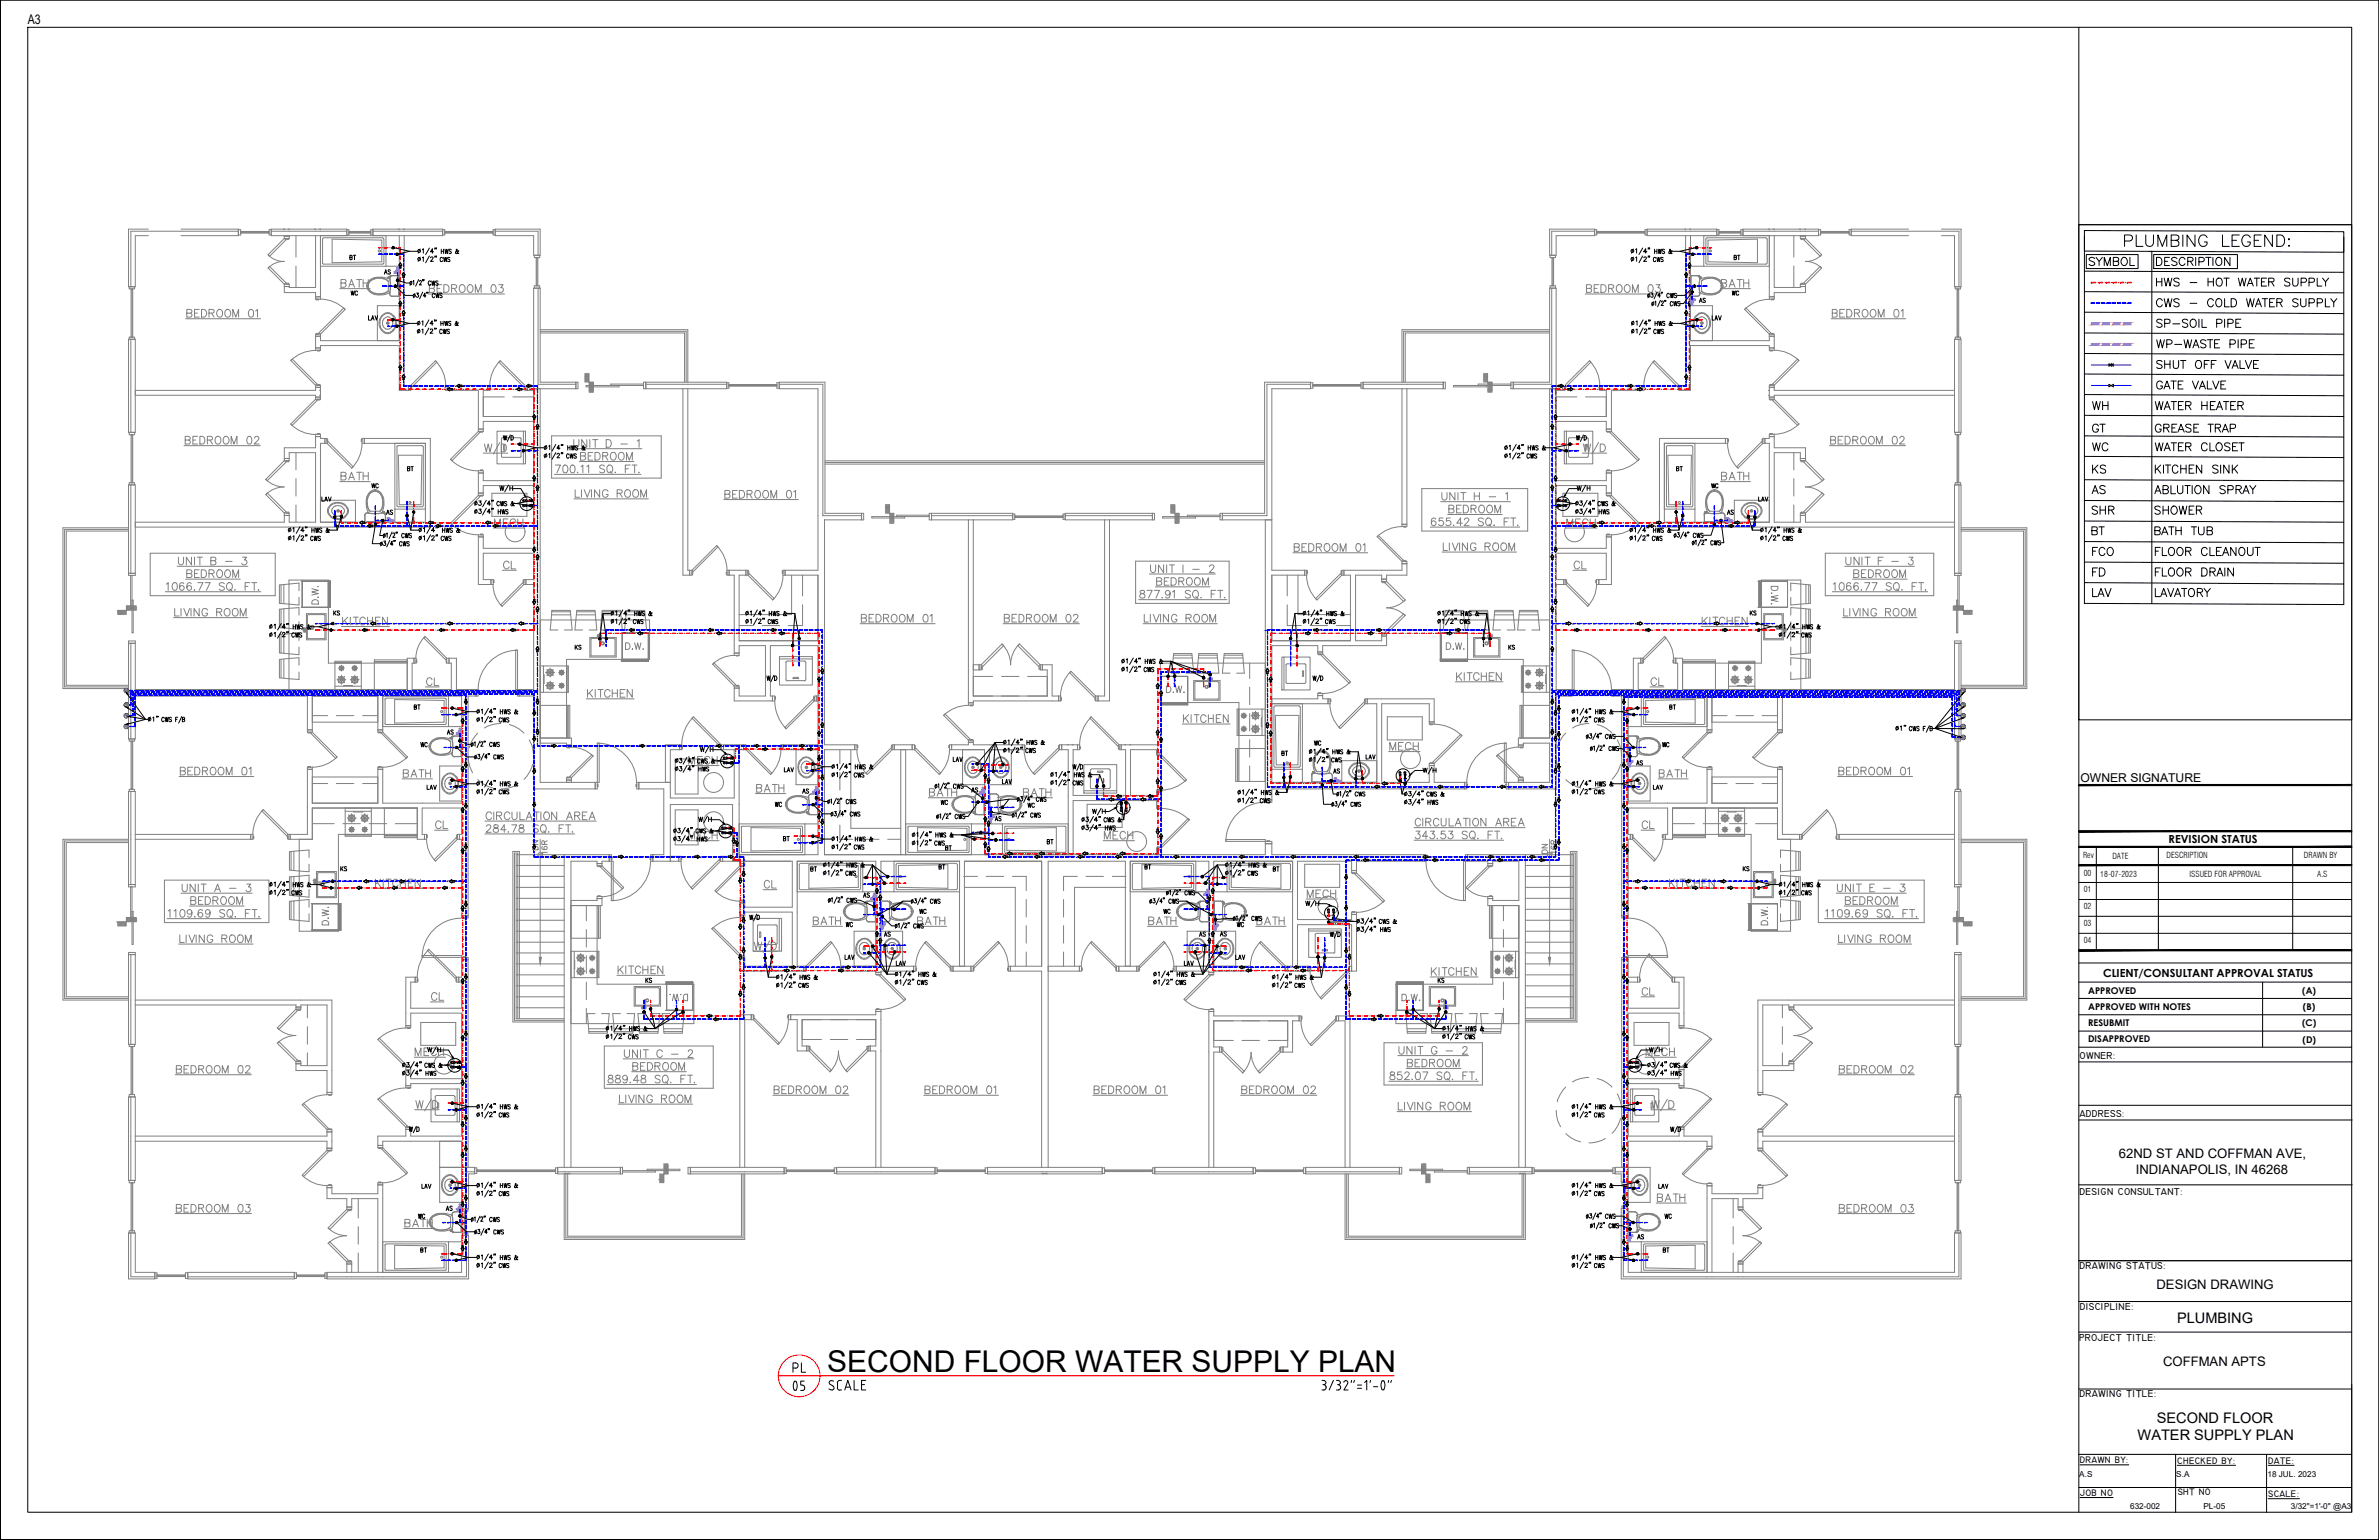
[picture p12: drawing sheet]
<svg xmlns="http://www.w3.org/2000/svg" width="432mm" height="279mm" viewBox="0 0 432 279" stroke-linecap="round" stroke-linejoin="round" font-family="sans-serif">
<defs><g id="words">
<text font-size="6.6" x="140.8" y="254">05</text>
<text font-size="5.4" x="150.2" y="248.9">SECOND FLOOR WATER SUPPLY PLAN</text>
<g font-size="5.3">
<text x="384.9" y="45.5">PLUMBING LEGEND:</text>
<text x="90" y="91">W/H</text>
<text x="282.9" y="91">W/H</text>
<text x="76.6" y="193">W/H</text>
<text x="296" y="193">W/H</text>
</g>
<g font-size="4.9">
<text x="378.9" y="98.1">BT</text>
<text x="142.9" y="249.8">PL</text>
</g>
<g font-size="4.4">
<text x="378.2" y="49">SYMBOL</text>
<text x="378.9" y="75.1">WH</text>
<text x="378.9" y="79.4">GT</text>
<text x="378.9" y="82.5">WC</text>
<text x="378.9" y="86.8">KS</text>
<text x="378.9" y="90.3">AS</text>
<text x="378.9" y="94.2">SHR</text>
<text x="390.2" y="94.2">SHOWER</text>
<text x="378.9" y="101.6">FCO</text>
<text x="378.9" y="105.5">FD</text>
<text x="378.9" y="109">LAV</text>
<text x="126.3" y="137.6">W/H</text>
<text x="197.6" y="148.9">W/H</text>
</g>
<text font-size="4.4" fill="#fff" x="255.1" y="141.5">W/H</text>
<text font-size="4.4" fill="#00f" x="125.9" y="150.3">W/H</text>
<g font-size="4">
<text x="68.8" y="50.8">AS</text>
<text x="75.5" y="136.5">WC</text>
<text x="300.9" y="136.5">WC</text>
<text x="144.6" y="145">AS</text>
<text x="183.1" y="149.9" transform="rotate(-90 183.1 149.9)">AS</text>
<text x="100.5" y="155.9" transform="rotate(-90 100.5 155.9)">16R</text>
<text x="189.1" y="154.2">BT</text>
<text x="282.2" y="155.6" transform="rotate(-90 282.2 155.6)">DN</text>
<text x="146.4" y="159.1">BT</text>
<text x="169.7" y="158.7">BT</text>
<text x="236" y="165.5">W/H</text>
<text x="296.3" y="225.8">AS</text>
<text x="75.5" y="228.2">BT</text>
<text x="300.9" y="228.2">BT</text>
</g>
<text font-size="4" fill="#00f" x="207.1" y="158.7">BT</text>
<text font-size="4" fill="#fff" x="230.4" y="159.1">BT</text>
<g font-size="3.5">
<text x="62.4" y="48">BT</text>
<text x="314" y="48">BT</text>
<text x="62.8" y="54.3">WC</text>
<text x="66" y="58.9">LAV</text>
<text x="307.6" y="55.7">AS</text>
<text x="309.7" y="58.9">LAV</text>
<text x="313.6" y="54.3">WC</text>
<text x="66.7" y="89.3">WC</text>
<text x="73" y="86.4">BT</text>
<text x="303.4" y="86.4">BT</text>
<text x="309.7" y="89.3">WC</text>
<text x="57.5" y="91.7">LAV</text>
<text x="69.1" y="94.2">AS</text>
<text x="318.2" y="91.7">LAV</text>
<text x="59.6" y="112.5">KS</text>
<text x="316.8" y="112.5">KS</text>
<text x="103.4" y="118.5">KS</text>
<text x="273" y="118.5">KS</text>
<text x="74.4" y="129.5">BT</text>
<text x="80.4" y="134.1">AS</text>
<text x="231.8" y="137.9">BT</text>
<text x="237.8" y="136.2">WC</text>
<text x="76.6" y="143.9">LAV</text>
<text x="141.5" y="140.8">LAV</text>
<text x="172.2" y="139">LAV</text>
<text x="241.3" y="141.1">AS</text>
<text x="246.9" y="138.6">LAV</text>
<text x="296.3" y="139.7">AS</text>
<text x="299.2" y="143.9">LAV</text>
<text x="139.7" y="147.1">WC</text>
<text x="170" y="146.8">WC</text>
<text x="175.3" y="144.6">AS</text>
<text x="185.6" y="147.5">WC</text>
<text x="98.8" y="155.2" transform="rotate(-90 98.8 155.2)">DN</text>
<text x="141.5" y="153.5">BT</text>
<text x="170.7" y="155.2">BT</text>
<text x="61" y="158.7">KS</text>
<text x="315.4" y="158.7">KS</text>
<text x="155.9" y="163.7">AS</text>
<text x="166.2" y="166.5">WC</text>
<text x="210.3" y="166.5">WC</text>
<text x="152.8" y="169">WC</text>
<text x="159.8" y="170.7">AS</text>
<text x="220.5" y="170.7">AS</text>
<text x="223.7" y="169">WC</text>
<text x="116.4" y="179.2">KS</text>
<text x="152.4" y="175">LAV</text>
<text x="214.1" y="176">LAV</text>
<text x="223.3" y="175">LAV</text>
<text x="260" y="179.2">KS</text>
<text x="75.1" y="221.9">WC</text>
<text x="80.1" y="220.5">AS</text>
<text x="300.2" y="216.6">LAV</text>
<text x="301.3" y="221.9">WC</text>
</g>
<g font-size="3.5" fill="#00f">
<text x="312.6" y="94.2">AS</text>
<text x="302.3" y="129.5">BT</text>
<text x="217" y="170.7">AS</text>
</g>
<g font-size="2.6">
<text x="395.1" y="240.1">PLUMBING</text>
<text x="388" y="261.3">WATER SUPPLY PLAN</text>
<text x="391.5" y="258.1">SECOND FLOOR</text>
</g>
<g font-size="2.4">
<text x="5" y="4.4">A3</text>
<text x="384.6" y="210.1">62ND ST AND COFFMAN AVE,</text>
<text x="387.6" y="212.9">INDIANAPOLIS, IN 46268</text>
<text x="391.4" y="233.9">DESIGN DRAWING</text>
<text x="392.6" y="247.8">COFFMAN APTS</text>
</g>
<text font-size="2.2" x="377.6" y="141.9">OWNER SIGNATURE</text>
<g font-size="2">
<text x="393.6" y="152.9">REVISION STATUS</text>
<text x="381.7" y="177.2">CLIENT/CONSULTANT APPROVAL STATUS</text>
</g>
<g font-size="1.8">
<text x="377.4" y="192.1">OWNER:</text>
<text x="377.4" y="202.6">ADDRESS:</text>
<text x="377.4" y="216.8">DESIGN CONSULTANT:</text>
<text x="377.4" y="230.3">DRAWING STATUS:</text>
<text x="377.5" y="237.6">DISCIPLINE:</text>
<text x="377.4" y="243.3">PROJECT TITLE:</text>
<text x="377.4" y="253.5">DRAWING TITLE:</text>
</g>
<g font-size="1.7">
<text x="379" y="183.2">APPROVED WITH NOTES</text>
<text x="379" y="180.3">APPROVED</text>
<text x="417.9" y="180.3">(A)</text>
<text x="418" y="183.2">(B)</text>
<text x="379" y="186.1">RESUBMIT</text>
<text x="379" y="189.1">DISAPPROVED</text>
<text x="417.8" y="186.2">(C)</text>
<text x="417.9" y="189.1">(D)</text>
<text x="377.5" y="265.5">DRAWN BY:</text>
<text x="395.2" y="265.6">CHECKED BY:</text>
<text x="411.7" y="265.6">DATE:</text>
<text x="377.5" y="271.4">JOB NO</text>
<text x="395.3" y="271.3">SHT NO</text>
<text x="411.7" y="271.6">SCALE:</text>
</g>
<g font-size="1.5">
<text x="378.1" y="155.7">Rev</text>
<text x="383.4" y="155.8">DATE</text>
<text x="393.2" y="155.6">DESCRIPTION</text>
<text x="418.2" y="155.7">DRAWN BY</text>
<text x="378.2" y="161.9">01</text>
<text x="378.2" y="158.9">00</text>
<text x="381.2" y="159.1">18-07-2023</text>
<text x="397.4" y="159.1">ISSUED FOR APPROVAL</text>
<text x="420.6" y="159.1">A.S</text>
<text x="378.2" y="165">02</text>
<text x="378.2" y="168">03</text>
<text x="378.2" y="171.1">04</text>
<text x="377.4" y="268">A.S</text>
<text x="395" y="268">S.A</text>
<text x="411.6" y="267.9">18 JUL. 2023</text>
<text x="386.6" y="273.8">632-002</text>
<text x="399.9" y="273.8">PL-05</text>
<text x="415.8" y="273.8">3/32&quot;=1'-0&quot; @A3</text>
</g>
</g></defs>
<!-- layer: A-PLAN-WALL-INTR -->
<g fill="none" stroke="#808080" stroke-width=".18">
<path d="M51.6 41.6h.1M51.6 41.6h.9M51.6 42.8h.9M52.5 41.6h.1M57.3 41.6h.1M57.3 42.8v9.4h-4.8v-.2h-.9v1.1h5.7v.7h.9v-11M57.3 41.6h.9M58.2 41.6h.1M72.5 41.6h.1M72.5 42.8v19h-14.3v-.8h-.9v2.1h.9v-.4h14.3v8.1h1.6v-.9h-.7v-27.1M72.5 41.6h.9M73.4 41.6h.1"/>
<path d="M305.9 41.6h.1M305.9 42.8v27.1h-.8v.9h1.7v-8.1h14.3v.4h.9v-2.1h-.9v.8h-14.3v-19M305.9 41.6h.9M306.8 41.6h.1M321.1 41.6h.1M321.1 41.6h.9M321.1 42.8v11h.9v-.7h5.7v-1.1h-.9v.2h-4.8v-9.4M322 41.6h.1M326.8 41.6h.1M326.8 41.6h.9M326.8 42.8h.9M327.7 41.6h.1"/>
<path d="M24.6 70.8h32.7v-.5h.9v1.8h-.9v-.4h-32.7zM58.2 70.8h.1M58.2 71.7h.1M96.9 70.5h1.1v71.4h10v1.2h-11.1v-16.8h-2.6v-1.2h2.6v-19.1h-1.4v-.8h1.4v-4.8h-9.2v4.8h1.4v.8h-2.3v-8.6h.9v2.1h9.2v-11.4h-9.2v1.4h-.9v-3.7h.9v1.4h9.2v-10.7h-9.2v1.4h-.9v-7.1h-5.5v-.9h7.2v.9h-.8v4.8h9.2v-5.7h-1.2v.9h1.2M124 70.5v33.9h1.2v-.9h-.4v-33M254.5 70.5v24.6h.9v-24.6M282.4 70.5h-1.1v63.4h-5.7v1.3h.9v-.4h4.8v7.1h-7.5v1.2h8.6v-16.8h2.5v-1.2h-2.5v-19.1h1.4v-.8h-1.4v-4.8h9.1v4.8h-1.3v.8h2.3v-8.6h-1v2.1h-9.1v-11.4h9.1M282.4 70.8h1.2v-.9h-1.2v5.7h9.1v-4.8h-.7v-.9h7.2v.9h-5.5v7.1h-1v-1.4h-9.1v10.7h9.1M301.2 79.5h12v.9h-11.1v14.3h19v-14.3h-.8v-.9h.8v-.3h.9v2h5.7v2h-.9v-1.1h-4.8v12.6h4.8v-1.2h.9v1.2h27.1v.9h-53.6zM321.1 70.8h.1M321.1 71.7h.1M321.1 70.3h.9v.5h32.8v.9h-32.8v.4h-.9z"/>
<path d="M24.6 94.7h27v-1.2h.9v1.2h4.8v-12.6h-4.8v1.1h-.9v-2h5.7v-2h.9v.3h.8v.9h-.8v14.3h19v-14.3h-11.1v-.9h12v16.1h-53.5zM148.5 93.6v9.9h-6v.9h6v11.8h-14.3v-11.8h1.2v-.9h-3.1v.9h1v14.1h.9v-1.4h4.7v9.2h-4.7v-1.5h-.9v2.4h6.9v-.9h-.4v-9.2h8.7v38h-14.2v1.6h.9v-.4h8.6v8.3h-8.6v-.8h-.9v2.2h.9v-.5h8.6v9.8h-8.6v-1.4h-.9v2.3h11.6v-.9h-1.2v-19h14.3v19h-6M149.6 94.2v40.9h5.6v.9h-5.6v19.1h80.1v-2h1.1v2h27.6v1.2h-12.2v1.6h-.9v-1.6h-9.8v10.5h9.8v-.9h.9v10.3h-.9v-8.4h-9.8v7.5h1.9v.9h-3.7v-.9h.9v-19h-14.3v19h6.3M175.8 94.3v33.2h.9v-.3h15.5v-.9h-1.2v-5.7h-1.8v.9h.9v4.8h-13.4v-32M200.5 94.3v32h-1.2v.9h2.1v-32.9M291.5 85.8h1v3.7h-1M23.3 125.2v.1M23.3 126v.2M23.4 125.3h.1M23.5 126h.1M24.6 125.1h49.3v-5.7h1.2v.9h-.3v4.8h7.1v-4.8h-.4v-.9h1.3v5.7h3.6v1.2h-1.4v39.9h-1.2v-13.9h-.4v-.9h.4v-4.8h-7.2v4.8h.4v.9h-1.3v-5.7h-19v5.7h-4v-.9h3.1v-11.8h.9v6.1h11.9v-6.1h.9v6.1h14.3v-19.4h-14.3v6.1h-.9v-6.1h-11.9v6.1h-.9v-6.1h-31.2M98 133.9h5.7v1.3h-.9v-.4h-4.8"/>
<path d="M133.3 136v8.8h-11.6v-8.8h1.7v-.9h-2.6v6.8M134.2 135.1h.8v.9h-.8v20.3h-3.1v-.9h1.9M148.5 126.3h-.3v.9h.3M148.5 135.1h-6.4v.9h6.4M162.3 135.1h3.3v.9h-3.3zM163.5 136v19.1M164.4 136v19.1M175.8 135.1v-.4h.9v.4h8.8v.9h-5.9v19.1M175.8 136h2.9v19.1M176.7 120.6h1v.9h-1M193.9 135.1h.1M194.8 135.1h.1"/>
<path d="M204.3 135.1h.1M205.2 135.1h.1M230.8 126.8h8.4v-.6h.9v.6h.9v.9h-10.2M354.8 125.1h-49.4v-5.7h-1.2v.9h.3v4.8h-7.2v-4.8h.5v-.9h-1.3v5.7h-3.6v1.2h1.4v39.9h1.2v-13.9h.4v-.9h-.4v-4.8h7.2v4.8h-.4v.9h1.3v-5.7h19v5.7h4v-.9h-3.1v-11.8h-.9v6.1h-11.9v-6.1h-.9v6.1h-14.3v-19.4h14.3v6.1h.9v-6.1h11.9v6.1h.9v-6.1h31.3M355.9 126h.1M355.9 125.3h.1M355.9 125.2v.1M355.9 126v.2M24.6 151.4h20.9v.9h-20.9M102.8 141.9v-.4h.9v.4M121.7 141.9h-5.7v1.2h4.5v12h-2v1.2h4.7v-.9h-1.5M121.7 156.3v-10.3h11.3v10.3"/>
<path d="M193.9 155.1v-19.1h-1.2v-.9h2.9v.9h-.8v8.3h9.5v-8.3h-.8v-.9h7.3v1.5h-.9v-.6h-4.7v8.3h4.7v-.6h.9v2.6h-.9v-1.1h-15.1v9.9M209.9 155.1v-.9h.9v.9M259.4 141.9h-8.6v-14.2h8.6v3.3h.9v-4.2h-12.1v.9h1.7v14.2h-19.1v-24.8h8.4v1.2h.9v-1.2h11.6v-1.7h-.9v.8h-4.8v-11.8h4.8v.7h.9v-.7h3.7v-2.1h-.9v1.2h-10.6v.9h1.2v11.8h-14.3v-11.8h6v-.9h-6v-9.2h-1.1v50.8h1.1v-2h35.1v-1.2h-5.6M275.6 141.9v-.4h.9v.4M354.8 151.4h-21v.9h21M73.7 177.3h1.7v.9h-.9v4.7h9.3v-4.7h-.5v-.9h.5v-3.2h1.2v37.7h-1.2v-4.7h-14.3v.7h-.9v-1.7h5.1v-1.2h.8v1.2h9.3v-9.5h-9.3v.4h-.8v-2.9h.8v1.6h9.3v-11.9h-9.3v2.3h-.8zM103.6 163.4h4.8v-.4h.9v1.3h-5.7M143.8 176.2h.1M144.7 176.2h.1M173 175.3h3.2v.9h-3.2zM174.2 175.3v-19h-14.3v19h5.9v.9h-5.9v.2h-.9v-.2h-6M175 175.3v-19h14.1v19h-5.7v.9h5.7v35.6"/>
<path d="M190.2 175.3h5.7v.9h-5.7M203.1 175.3h3.2v.9h-3.2zM204.3 175.3v-19h-14.1v55.5M205.1 175.3v-19h14.3v19h-5.9M213.5 176.2h5.9v.2h.9v-.2h6.3M294.3 174.1h1.2v3.2h1.7v.9h-1.7v4.7h9.3v-4.7h-.8v-.9h1.6v8.8h-.8v-2.3h-9.3v11.9h9.3v-1.6h.8v2.9h-.8v-.4h-9.3v9.5h9.3v-1.2h.8v1.2h5.1v1.9h-.9v-.9h-14.3v4.7h-1.2zM24.6 181.4h35.6v16.8h-.8v-4h-5.7v-1.2h.9v.3h4.8v-11h-4.8v.4h-.9v-.4h-29.1M354.8 181.4h-35.7v16.8h.9v-4h5.6v-1.2h-.9v.3h-4.7v-11h4.7v.4h.9v-.4h29.2M24.6 206.1h34.8v-.7h.8v2.9h-.8v-1.2h-34.8M102.4 211.8v-56.7h8.2v1.2h-1.3v.4h-.9v-.4h-4.8v55.5M102.5 213h.2M102.7 212.9h.1"/>
<path d="M103.4 212.9h.1M103.4 213h.1M134.3 211.8v-27.7h2.1v.9h-1.2v26.8M159 211.8v-21.1h-1.1v-.9h1.1v-4.8h-13.4v4.8h.8v.9h-1.7v-5.7h-1.2v-.9h15.5v-.6h.9v28.3M189.2 213h.1M189.3 212.9h.1M190 212.9h.1M190 213h.1M219.4 211.8v-28.3h.9v.8h15.5v.9h-1.2v5.7h-1.7v-1h.8v-4.7h-13.4v4.7h1.1v1h-1.1v20.9M244.1 211.8v-26.6h-1.1v-.9h2v27.5M275.7 211.8v-47.5h-5.7v-1.3h.9v.4h4.8v-7.1h-4.8v.4h-.9v-.4h-3.6v-1.2h10.5v56.7M275.8 213h.1"/>
<path d="M275.9 212.9h.1M276.6 212.9h.1M276.6 213h.2M354.8 206.1h-34.8v-.7h-.9v2.9h.9v-1.2h34.8M62.9 230.8v-1.5h.9v1.5M68.6 230.8v-13.3h-4.8v1.5h-.9v-1.5h-3.5v-2h.8v1.1h8.4v-1.6h.9v15.8M309.8 230.8v-15.7h.9v1.5h8.4v-1.1h.9v2h-3.6v1.5h-.9v-1.5h-4.8v13.3M315.5 230.8v-1.5h.9v1.5"/>
</g>
<!-- layer: A-PLAN-WALL-EXTR -->
<g fill="none" stroke="#808080" stroke-width=".18">
<path d="M26.9 41.6h-3.6v10.4h1.3v-9.2h2.3M32.9 41.6h10.4v1.2h-10.4M43.3 42h-19.6v10M49.2 42h13.7M51.6 41.6h-2.4v1.2h13.7v-1.2h-4.7M52.5 41.6h4.8M67.7 42h12.6M72.5 41.6h-4.8v1.2h12.6v-1.2h-6.9M89.9 42h7.8v4.3M89.9 41.6h8.1v4.7h-1.1v-3.5h-7zM96.9 52.3h1.1v17h6.5v1.2h-7.6zM97.7 52.3v17.4h6.8"/>
<path d="M281.3 52.3h1.1v18.2h-7.7v-1.2h6.6zM281.3 41.6h8.1v1.2h-7v3.5h-1.1zM281.6 52.3v17.4h-6.9M289.4 42h-7.8v4.3M299 42h12.6M305.9 41.6h-6.9v1.2h12.6v-1.2h-4.8M316.4 42h13.7M321.1 41.6h-4.7v1.2h13.7v-1.2h-2.4M322 41.6h4.8M336 42h19.6v10M346.4 41.6h-10.4v1.2h10.4M352.4 41.6h3.5v10.4h-1.1v-9.2h-2.4"/>
<path d="M23.3 61.6h1.3v16.8h-1.3zM23.7 61.6v16.8M117.2 69.7h14.7M117.2 69.3h14.7v1.2h-14.7zM141.4 69.7h8v23.9h7M229.5 69.3h8.4v1.2h-7.1v23.8h-8.9v-1.2h7.6zM237.9 69.7h-7.9v23.9h-8.1M247.4 69.7h14.6M247.4 69.3h14.6v1.2h-14.6zM354.8 61.6h1.1v16.8h-1.1zM355.6 61.6v16.8M23.3 88h1.3v16h-1.3z"/>
<path d="M23.7 88v16M148.5 93.6v-23.1h-7.1v-1.2h8.3v23.8h6.7v1.2h-6.7M169.1 93.6h14.7M169.1 93.1h14.7v1.2h-14.7zM193.3 93.6h15.9M193.3 93.1h15.9v1.2h-15.9zM354.8 88h1.1v16h-1.1zM355.6 88v16M23.7 116.7v17.4M355.6 116.7v17.4M23.3 125.2v-8.5h1.3v17.4h-1.3v-7.9M23.3 125.3v.7"/>
<path d="M23.5 125.3v.7M355.9 125.3v.7M355.9 125.2v-8.5h-1.1v17.4h1.1v-7.9M23.3 143.6h1.3v16.9h-1.3zM23.7 143.6v16.9M354.8 143.6h1.1v16.9h-1.1zM355.6 143.6v16.9M23.3 173.2h1.3v16.3h-1.3zM23.7 173.2v16.3M354.8 173.2h1.1v16.3h-1.1zM355.6 173.2v16.3M23.3 199h1.3v15.2h-1.3z"/>
<path d="M23.7 199v15.2M354.8 199h1.1v15.2h-1.1zM355.6 199v15.2M83.8 211.8h2.3v1.2h-1.1v6.3h-1.2zM86.1 212.6h-1.4v6.7M101.2 212.6h11.4M102.5 213h-1.3v-1.2h11.4v1.2h-9.1M102.7 213h.7M102.7 212.9h.7M125.3 212.6h17M125.3 211.8h17v1.2h-17zM151.8 212.6h17.9"/>
<path d="M151.8 211.8h17.9v1.2h-17.9zM179.2 212.6h20.9M189.2 213h-10v-1.2h20.9v1.2h-10M189.3 213h.7M189.3 212.9h.7M209.6 212.6h17.9M209.6 211.8h17.9v1.2h-17.9zM237 212.6h17M237 211.8h17v1.2h-17zM266.7 212.6h11.4M275.8 213h-9.1v-1.2h11.4v1.2h-1.3M275.9 213h.7"/>
<path d="M275.9 212.9h.7M293.2 212.6h1.4v1.9M293.2 211.8h2.3v2.7h-1.2v-1.5h-1.1zM294.3 219.2h1.2v11.6h59.3v-7.1h1.1v8.3h-61.6zM294.6 219.2v12.4h61v-7.9M23.3 223.7h1.3v7.1h3.5v1.2h-4.8zM23.7 223.7v7.9h4.4M34.1 231.6h19.3M34.1 230.8h19.3v1.2h-19.3zM59.4 230.8h24.4v-6.7h1.2v7.9h-25.6zM84.7 224.1v7.5h-25.3"/>
</g>
<!-- layer: A-ANNO-LABL -->
<g fill="none" stroke="#808080" stroke-width=".18">
<path d="M33.7 57.8h13.6M33.9 56.8l.8-.1 .1-.1v-.3l-.9-.2v1.4h.8l.1-.4-.3-.3M35.3 56.8h.5M36.2 56.1h-.9v1.4h.9M36.6 56.1h.4a.75 .75 0 0 1 .5 .7 .75 .75 0 0 1-.5 .7h-.4zM37.9 56.8l.9-.1v-.4l-.9-.2v1.4M38.4 56.8l.5 .7M39.5 56.3a.51 .51 0 0 1 .6-.2 .51 .51 0 0 1 .3 .6v.3a.53 .53 0 0 1-.5 .6 .53 .53 0 0 1-.6-.6zM40.9 56.3l.2-.1a.66 .66 0 0 1 .8 .3 .66 .66 0 0 1-.2 .8l-.1 .2a.68 .68 0 0 1-.8-.3 .68 .68 0 0 1 .1-.9zM42.2 57.5v-1.4l.6 1.4 .5-1.4v1.4M45.3 56.2l.2-.1a.77 .77 0 0 1 .5 .7 .77 .77 0 0 1-.4 .7h-.1a.84 .84 0 0 1-.2-1.3zM46.4 56.4l.3-.3v1.4"/>
<path d="M77.7 53.3h13.9M77.9 52.3l.8-.1 .2-.1-.1-.3-.9-.2v1.4h.8l.2-.4-.4-.3M79.3 52.3h.5M80.2 51.6h-.9v1.4h.9M80.6 51.6h.4a.75 .75 0 0 1 .5 .7 .75 .75 0 0 1-.5 .7h-.4zM82 52.3l.8-.1v-.4l-.8-.2v1.4M82.4 52.3l.5 .7M83.5 51.9l.1-.2a.69 .69 0 0 1 .9 .5 .69 .69 0 0 1-.5 .8 .73 .73 0 0 1-.6-.4 .73 .73 0 0 1 .1-.7zM85 51.9l.1-.2a.65 .65 0 0 1 .8 .3 .65 .65 0 0 1-.2 .8 .51 .51 0 0 1-.5 .2 .51 .51 0 0 1-.4-.5zM86.3 53v-1.4l.5 1.4 .5-1.4v1.4M89.3 51.7l.2-.1a.76 .76 0 0 1 .6 .7 .76 .76 0 0 1-.4 .7h-.2a.87 .87 0 0 1-.2-1.3zM90.6 51.6h.7l-.4 .6a.47 .47 0 0 1 .4 .4 .47 .47 0 0 1-.3 .5 .47 .47 0 0 1-.6-.3"/>
<path d="M287.7 53.3h13.8M288 52.3l.8-.1 .1-.1-.1-.3-.8-.2v1.4h.8l.1-.4-.4-.3M289.3 52.3h.6M290.2 51.6h-.9v1.4h.9M290.6 51.6h.4a.75 .75 0 0 1 .5 .7 .75 .75 0 0 1-.5 .7h-.4zM292 52.3l.8-.1 .1-.1-.1-.3-.8-.2v1.4M292.4 52.3l.5 .7M293.5 51.9l.1-.2a.66 .66 0 0 1 .8 .3 .66 .66 0 0 1-.1 .8l-.1 .2a.68 .68 0 0 1-.8-.3 .68 .68 0 0 1 .1-.8zM294.9 51.9a.51 .51 0 0 1 .6-.2 .51 .51 0 0 1 .4 .5v.3a.53 .53 0 0 1-.6 .6 .53 .53 0 0 1-.5-.6zM296.3 53v-1.4l.5 1.4 .5-1.4v1.4M299.3 51.7l.2-.1a.74 .74 0 0 1 .6 .7 .74 .74 0 0 1-.5 .7h-.3l-.1-.2v-.9zM300.6 51.6h.7l-.4 .6a.46 .46 0 0 1 .4 .7 .46 .46 0 0 1-.8 0l-.1-.1"/>
<path d="M312.3 52.4h5.4M332.4 57.8h13.5M332.6 56.8l.8-.1v-.4l-.8-.2v1.4l.8-.1v-.5l-.2-.1M333.9 56.8h.6M334.8 56.1h-.9v1.4h.9M335.2 56.1h.5a.75 .75 0 0 1 .4 .7 .75 .75 0 0 1-.4 .7h-.5zM336.6 56.8l.8-.1 .1-.1-.1-.3-.8-.2v1.4M337.1 56.8l.4 .7M338.1 56.3l.1-.1a.66 .66 0 0 1 .8 .3 .66 .66 0 0 1-.1 .8l-.1 .2a.68 .68 0 0 1-.8-.3 .68 .68 0 0 1 .1-.9zM339.6 56.3a.51 .51 0 0 1 .6-.2 .51 .51 0 0 1 .3 .6v.3a.53 .53 0 0 1-.5 .6 .53 .53 0 0 1-.6-.6zM340.9 57.5v-1.4l.5 1.4 .6-1.4v1.4M343.9 56.2a.43 .43 0 0 1 .7 .2 .66 .66 0 0 1 0 .8 .66 .66 0 0 1-.7 .3l-.2-.6z"/>
<path d="M345.1 56.4l.3-.3v1.4M33.6 79.8h.8l.1-.3-.3-.3h-.6v1.4l.8-.1 .1-.4-.3-.3M35 79.8h.5M35.9 79.2h-.9v1.4h.9M36.3 79.2h.4a.78 .78 0 0 1 .5 .7 .78 .78 0 0 1-.5 .7h-.4zM37.6 79.8h.8l.1-.5-.3-.1h-.6v1.4M38.1 79.8l.5 .8M39.3 79.2a.69 .69 0 0 1 .8 .5 .69 .69 0 0 1-.4 .9 .73 .73 0 0 1-.7-.5 .73 .73 0 0 1 .3-.9zM40.6 79.4l.2-.2a.67 .67 0 0 1 .8 .4 .67 .67 0 0 1-.2 .8l-.1 .1a.67 .67 0 0 1-.8-.3 .67 .67 0 0 1 .1-.8zM45 79.2h.2a.77 .77 0 0 1 .5 .6 .77 .77 0 0 1-.4 .8h-.1a.84 .84 0 0 1-.2-1.4zM46.2 79.5l.1-.3h.4l.3 .4-.9 1h.9M100.1 79.1h19.9v7.6h-19.9z"/>
<path d="M104.1 79.8l.1 1.1a.46 .46 0 0 0 .5 .2 .46 .46 0 0 0 .4-.3v-1M106.5 79.8v1.4l-.9-1.4v1.4M107.1 79.8v1.4M107.6 79.8h.9M108 79.8v1.4M110 79.8h.5a.75 .75 0 0 1 .5 .7 .75 .75 0 0 1-.5 .7h-.5zM332.3 79.8h.7l.1-.5-.2-.1h-.6v1.4l.8-.2v-.4l-.2-.2M333.6 79.8h.6M334.5 79.2h-.9v1.4h.9M334.9 79.2a.78 .78 0 0 1 .9 .4 .78 .78 0 0 1-.2 .9l-.7 .1zM336.3 79.8h.8l.1-.3-.3-.3h-.6v1.4M336.8 79.8l.4 .8"/>
<path d="M337.8 79.4l.1-.2a.68 .68 0 0 1 .9 .3 .68 .68 0 0 1-.2 .9l-.1 .1a.67 .67 0 0 1-.8-.3 .67 .67 0 0 1 .1-.8zM339.3 79.4l.1-.2a.69 .69 0 0 1 .8 .5 .69 .69 0 0 1-.4 .9 .73 .73 0 0 1-.6-.5 .73 .73 0 0 1 .1-.7zM343.6 79.2a.43 .43 0 0 1 .7 .3 .66 .66 0 0 1 0 .7 .66 .66 0 0 1-.7 .3l-.1-.5zM344.8 79.5l.3-.3h.3l.2 .1v.3l-.2 .3-.6 .7h.9M33.4 80.9h13.8M42 80.6v-1.4l.5 1.4 .5-1.4v1.4M61.7 87.4h5.5M61.9 86.4l.8-.1 .1-.2-.1-.3-.8-.1v1.4l.8-.1 .1-.4-.3-.2M63.3 87.1l.5-1.4 .5 1.4M63.5 86.6h.6M64.7 85.7h1M65.2 85.7v1.4"/>
<path d="M87.7 82.2h4.5M87.9 80.6l.4 1.4 .3-1.4 .3 1.4 .4-1.4M89.5 95.8h5.8M89.7 95.5v-1.4l.6 1.4 .5-1.4v1.4M90.7 80.3l-1.2 2.1M91 80.6h.4a.74 .74 0 0 1 .5 .7 .74 .74 0 0 1-.5 .7h-.4zM91.4 94.8h.5M92.2 94.1h-.8v1.4h.8M93.6 94.5a.52 .52 0 0 0-.6-.4 .52 .52 0 0 0-.4 .6v.3a.52 .52 0 0 0 .4 .5 .52 .52 0 0 0 .6-.3M94 94.8h.9M94 94.1v1.4M94.9 94.1v1.4"/>
<path d="M100.6 86.1h15.7M100.8 84.4h.9l-.6 1.4M102.3 84.5a.43 .43 0 0 1 .7 .2 .66 .66 0 0 1 0 .7 .66 .66 0 0 1-.7 .3l-.1-.5zM103.7 84.5l.1-.1a.75 .75 0 0 1 .6 .6 .75 .75 0 0 1-.4 .8h-.2a.87 .87 0 0 1-.1-1.3zM103.9 81.4h12.6M104.2 90.5h13.5M104.4 88.9v1.3h.8M104.9 85.6l-.1 .1h.1M105.2 83.7h9.9M105.4 82.7h.8l.1-.4-.1-.2h-.8v1.4l.8-.1 .1-.4-.3-.3M105.5 84.7l.3-.3v1.4M105.5 88.9v1.3"/>
<path d="M106 88.9l.6 1.3 .5-1.3M106.5 84.7l.3-.3v1.4M106.8 82.7h.5M107.4 88.9v1.3M107.6 82.1h-.8v1.4h.8M108 82.1h.5a.74 .74 0 0 1 .4 .7 .74 .74 0 0 1-.4 .7h-.5zM108.8 88.9v1.3l-.9-1.3v1.3M109.4 82.7h.8l.1-.4-.1-.2h-.8v1.4M109.7 84.6a.54 .54 0 0 0-.9 0l.2 .3 .6 .3 .1 .2v.2l-.3 .2-.6-.2M109.9 82.7l.4 .8M110.3 84.6a.51 .51 0 0 1 .6-.2 .51 .51 0 0 1 .3 .5v.4a.53 .53 0 0 1-.5 .5 .53 .53 0 0 1-.5-.5zM110.4 89.2a.53 .53 0 0 0-.6-.3 .53 .53 0 0 0-.5 .5v.3a.51 .51 0 0 0 .6 .5 .51 .51 0 0 0 .5-.5h-.4"/>
<path d="M110.7 85.5l.4 .4M111 82.1a.68 .68 0 0 1 .9 .3 .68 .68 0 0 1-.2 .9l-.1 .1a.68 .68 0 0 1-.8-.3 .68 .68 0 0 1 .1-.8zM111.7 85.6l-.1 .1h.1M112 89.5h.8l.1-.4-.1-.2h-.8v1.3M112.4 82.3l.1-.2a.71 .71 0 0 1 .8 .5 .71 .71 0 0 1-.4 .9 .76 .76 0 0 1-.5-1.2zM112.5 89.5l.4 .7M112.7 80.6h1.2M113.5 85h.5M113.5 89l.2-.1a.68 .68 0 0 1 .8 .5 .68 .68 0 0 1-.5 .8 .69 .69 0 0 1-.6-.4 .69 .69 0 0 1 .1-.8zM113.7 83.5v-1.4l.5 1.4 .6-1.4v1.4M114.4 84.4h-.9v1.4M114.7 84.4h.9"/>
<path d="M115 89l.1-.1a.66 .66 0 0 1 .8 .6 .66 .66 0 0 1-.8 .7l-.2-.5zM115.2 84.4v1.4M115.7 80l.3-.2v1.4M116 85.6v.1M116.3 90.2v-1.3l.5 1.3 .5-1.3v1.3M131.4 90.6h13.5M131.6 89.7l.8-.1 .1-.2-.1-.4h-.8v1.4l.8-.1 .1-.4-.1-.2h-.2M133 89.7h.5M133.8 89h-.8v1.4h.8M134.2 89h.5a.74 .74 0 0 1 .5 .7 .74 .74 0 0 1-.5 .7h-.5zM135.6 89.7l.8-.1 .1-.2-.1-.4h-.8v1.4M136.1 89.7l.4 .7"/>
<path d="M137.2 89a.68 .68 0 0 1 .8 .3 .68 .68 0 0 1-.1 .9l-.1 .1a.66 .66 0 0 1-.8-.3 .66 .66 0 0 1 .1-.8zM138.7 89a.71 .71 0 0 1 .8 .5 .71 .71 0 0 1-.4 .9 .74 .74 0 0 1-.7-.6 .74 .74 0 0 1 .3-.8zM139.9 90.4v-1.4l.5 1.4 .6-1.4v1.4M143 89a.47 .47 0 0 1 .6 .2 .65 .65 0 0 1 .1 .8 .65 .65 0 0 1-.7 .3l-.3-.5 .1-.6zM144.1 89.2l.3-.2v1.4M234.9 99.3l.8-.1 .1-.3-.1-.2-.8-.1v1.4l.8-.1 .1-.3-.3-.3M236.3 99.3h.5M237.2 98.6h-.9v1.4h.9M237.5 98.6h.5a.74 .74 0 0 1 .5 .7 .74 .74 0 0 1-.5 .7h-.5zM238.9 99.3l.8-.1 .1-.4-.9-.2v1.4M239.4 99.3l.5 .7M240.5 98.8l.1-.1a.71 .71 0 0 1 .8 .5 .71 .71 0 0 1-.4 .8 .76 .76 0 0 1-.5-1.2z"/>
<path d="M241.9 98.8l.2-.1a.71 .71 0 0 1 .8 .5 .71 .71 0 0 1-.5 .8 .73 .73 0 0 1-.6-.4 .73 .73 0 0 1 .1-.8zM246.3 98.7a.45 .45 0 0 1 .6 .2 .73 .73 0 0 1-.4 1.1 .91 .91 0 0 1-.2-1.3zM247.4 98.9l.3-.3v1.4M258.1 88.6h19.2v7.8h-19.2zM259.6 95.6h16.2M260.6 94.2a.42 .42 0 0 0-.4-.2 .42 .42 0 0 0-.4 .2v.7a.43 .43 0 0 0 .3 .5 .43 .43 0 0 0 .5-.2 .43 .43 0 0 0-.2-.7 .43 .43 0 0 0-.6 .4M261.5 91h12.7M261.7 89.4v.9a.47 .47 0 0 0 .5 .4 .47 .47 0 0 0 .4-.4v-.9M261.9 94h-.7v.6a.49 .49 0 0 1 .7 0 .49 .49 0 0 1-.1 .7 .49 .49 0 0 1-.7-.2M262 98.5v1.4h.7M262.8 93.3h9.9M263 92.3l.8-.1 .1-.1-.1-.3-.8-.1v1.3h.8l.1-.4-.1-.2-.2-.1"/>
<path d="M263.1 98.5v1.4M263.2 94h-.6l-.1 .6a.49 .49 0 0 1 .7 0 .49 .49 0 0 1-.1 .7 .49 .49 0 0 1-.7-.2M263.6 98.5l.5 1.4 .6-1.4M263.8 95.2v.2l.1-.1M264.1 89.4v1.3l-1-1.3v1.3M264.4 92.3h.5M264.6 89.4v1.3M264.9 98.5v1.4M265.1 89.4h1M265.2 91.7h-.8v1.3h.8M265.4 94.9h-1l.7-.9v1.4M265.6 91.7h.5a.75 .75 0 0 1 .4 .7 .75 .75 0 0 1-.4 .6h-.5z"/>
<path d="M265.6 89.4v1.3M265.8 94.3l.3-.3h.2l.3 .2-.2 .5-.7 .7h1M266.4 98.5v1.4l-1-1.4v1.4M267 92.3l.8-.1 .1-.1-.1-.3-.8-.1v1.3M267.5 92.3l.4 .7M267.6 89.4v1.3M267.6 90h.9M267.9 98.8a.51 .51 0 0 0-.6-.3 .51 .51 0 0 0-.4 .5v.4a.49 .49 0 0 0 .5 .5 .49 .49 0 0 0 .5-.5h-.4M268.5 91.9l.1-.2a.66 .66 0 0 1 .8 .3 .66 .66 0 0 1-.1 .8l-.1 .2a.68 .68 0 0 1-.8-.3 .68 .68 0 0 1 .1-.8zM268.5 89.4v1.3M269.2 94.2a.52 .52 0 0 0-.5-.2 .52 .52 0 0 0-.4 .3l.9 .5v.4a.59 .59 0 0 1-.9 0M269.5 99.1h.8l.1-.5-.9-.1v1.4"/>
<path d="M269.8 94.2l.1-.1a.64 .64 0 0 1 .9 .6 .64 .64 0 0 1-.9 .6l-.2-.5zM270 91.9a.51 .51 0 0 1 .6-.2 .51 .51 0 0 1 .3 .5v.3a.53 .53 0 0 1-.5 .6 .53 .53 0 0 1-.6-.6zM270 99.1l.5 .8M270.3 95.1l.3 .4M270.3 90.1h1.2M271.2 98.6a.66 .66 0 0 1 .8 .6 .66 .66 0 0 1-.8 .6l-.3-.4v-.4zM271.2 95.2v.2v-.1M271.3 93v-1.3l.5 1.3 .6-1.3v1.3M272.5 98.7l.2-.1a.66 .66 0 0 1 .8 .6 .66 .66 0 0 1-.8 .6l-.3-.4zM273 94.7h.6M273.3 89.6l.3-.2v1.3M273.9 99.9v-1.4l.5 1.4 .5-1.4v1.4"/>
<path d="M273.9 94h-.9v1.4M274.2 94h.9M274.7 94v1.4M275.5 95.2v.2v-.1M284.2 95.8h5.7M284.4 95.5v-1.4l.5 1.4 .6-1.4v1.4M286 94.8h.5M286.9 94.1h-.9v1.4h.9M287.2 82.2h4.4M287.4 80.6l.3 1.4 .3-1.4 .4 1.4 .3-1.4M288.2 94.5a.52 .52 0 0 0-.5-.4 .52 .52 0 0 0-.5 .6v.3a.52 .52 0 0 0 .4 .6 .52 .52 0 0 0 .6-.4M288.6 94.8h1"/>
<path d="M288.6 94.1v1.4M289.6 94.1v1.4M290.2 80.3l-1.2 2.1M290.4 80.6h.5a.74 .74 0 0 1 .5 .7 .74 .74 0 0 1-.5 .7h-.5zM312.3 87.4h5.4M313.9 87.1l.5-1.4 .5 1.4M314 86.6h.7M315.3 85.7h.9M315.8 85.7v1.4M316.5 85.7v1.4M316.5 86.4h.9M317.4 85.7v1.4"/>
<path d="M332.1 80.9h13.8M340.6 80.6v-1.4l.5 1.4 .5-1.4v1.4M27.3 100.4h22.7v7.7h-22.7zM30 107.4h17.3M30.2 106l.3-.3v1.4M31.5 105.8a.45 .45 0 0 1 .6 .2v.8a.44 .44 0 0 1-.4 .3 .44 .44 0 0 1-.4-.3 1.02 1.02 0 0 1 .2-1zM31.5 112.1h13.5M31.7 110.4v1.4h.8M32.2 102.7h12.8M32.4 101.1v1a.47 .47 0 0 0 .5 .4 .47 .47 0 0 0 .4-.4v-1M32.9 110.4v1.4M33.4 110.4l.5 1.4 .5-1.4"/>
<path d="M33.4 105.9l-.1-.1a.45 .45 0 0 0-.7 .2v.6a.43 .43 0 0 0 .5 .5 .42 .42 0 0 0 .3-.4 .42 .42 0 0 0-.4-.4 .42 .42 0 0 0-.4 .3M33.7 105.1h9.9M33.9 104.1l.8-.1 .1-.3-.3-.3h-.6v1.4l.8-.1 .1-.4-.3-.2M34.7 110.4v1.4M34.7 105.9a.39 .39 0 0 0-.4-.2 .39 .39 0 0 0-.3 .3 .69 .69 0 0 0 .4 1.1 .44 .44 0 0 0 .4-.4 .44 .44 0 0 0-.4-.5 .44 .44 0 0 0-.5 .4M34.8 101.1v1.4l-1-1.4v1.4M35.3 107h-.1h.1M35.3 101.1v1.4M35.3 104.1h.5M35.8 101.1h.9M35.9 105.7h.9l-.6 1.4M36.2 110.4v1.4l-1-1.4v1.4"/>
<path d="M36.2 103.4h-.9v1.4h.9M36.3 101.1v1.4M36.5 103.4h.5a.75 .75 0 0 1 .5 .7 .75 .75 0 0 1-.5 .7h-.5zM37.2 105.7h.9l-.6 1.4M37.7 110.7a.53 .53 0 0 0-.6-.3 .53 .53 0 0 0-.4 .5v.4a.51 .51 0 0 0 .5 .5 .51 .51 0 0 0 .5-.5h-.4M37.9 104.1l.9-.2v-.4l-.3-.1h-.6v1.4M38.3 101.7h.8l.1-.4-.1-.2h-.8v1.4l.8-.1 .1-.4-.3-.3M38.4 104.1l.5 .7M39.3 111h.8l.2-.3-.2-.3h-.8v1.4M39.5 103.6l.1-.1a.69 .69 0 0 1 .8 .4 .69 .69 0 0 1-.4 .9 .73 .73 0 0 1-.6-.4 .73 .73 0 0 1 .1-.8zM39.8 111l.5 .8M40.7 105.9a.52 .52 0 0 0-.5-.2 .52 .52 0 0 0-.4 .3l.1 .3 .7 .2 .1 .4a.59 .59 0 0 1-.9 0"/>
<path d="M40.9 110.6l.1-.2a.68 .68 0 0 1 .8 .5 .68 .68 0 0 1-.4 .9 .69 .69 0 0 1-.7-.5 .69 .69 0 0 1 .2-.7zM40.9 103.6l.2-.1a.67 .67 0 0 1 .7 .3 .67 .67 0 0 1-.1 .8l-.1 .1a.67 .67 0 0 1-.8-.3 .67 .67 0 0 1 .1-.8zM40.9 101.9h1.2M41.2 105.9a.63 .63 0 0 1 .9 .1 .63 .63 0 0 1-.1 .9 .63 .63 0 0 1-.9-.1 .63 .63 0 0 1 .1-.9zM41.7 106.8l.4 .4M42.2 104.8v-1.4l.6 1.4 .5-1.4v1.4M42.3 110.6l.1-.2a.66 .66 0 0 1 .8 .7 .66 .66 0 0 1-.8 .6l-.2-.4zM42.6 107v.1l.1-.1M43.6 111.8v-1.4l.6 1.4 .5-1.4v1.4M44 101.1h.7l-.3 .5a.46 .46 0 0 1 .3 .7 .46 .46 0 0 1-.8-.1M44.5 106.4h.5M45.3 105.7h-.8v1.4"/>
<path d="M45.7 105.7h.9M46.1 105.7v1.4M46.9 107v.1l.1-.1M62 113.7h8.7M64.1 112h.9M64.6 112v1.4M66.3 112.3a.5 .5 0 0 0-.6-.3 .5 .5 0 0 0-.4 .5v.4a.5 .5 0 0 0 .4 .5 .5 .5 0 0 0 .6-.4M66.7 112v1.4M66.7 112.6h.9M67.6 112v1.4M68.2 112.6h.5M69 112h-.8v1.4h.8"/>
<path d="M70.3 112v1.4l-.9-1.4v1.4M91.2 103.5h2.5M92.4 102.2a.52 .52 0 0 0-.6-.4 .52 .52 0 0 0-.4 .5v.4a.52 .52 0 0 0 .4 .5 .52 .52 0 0 0 .6-.3M92.8 101.8v1.4h.8M156.1 113.2h13.6M156.3 112.1h.8l.2-.2-.1-.3-.9-.1v1.4l.8-.1 .2-.4-.2-.2-.2-.1M157.7 112.1h.5M158.6 111.5h-.9v1.4h.9M159 111.5h.5a.75 .75 0 0 1 .5 .7 .75 .75 0 0 1-.5 .7h-.5zM160.4 112.1l.8-.1v-.4l-.8-.1v1.4M160.8 112.1l.5 .8M161.9 111.7a.51 .51 0 0 1 .6-.2 .51 .51 0 0 1 .3 .5v.4a.53 .53 0 0 1-.5 .5 .53 .53 0 0 1-.5-.5z"/>
<path d="M163.5 111.5a.66 .66 0 0 1 .8 .3 .66 .66 0 0 1-.1 .8l-.2 .2a.69 .69 0 0 1-.8-.4 .69 .69 0 0 1 .3-.9zM164.7 112.9v-1.4l.5 1.4 .5-1.4v1.4M167.7 111.5h.2a.77 .77 0 0 1 .6 .6 .77 .77 0 0 1-.4 .8h-.2a.84 .84 0 0 1-.2-1.4zM168.8 111.8l.4-.3v1.4M182.1 113.2h13.8M182.3 112.1h.8l.1-.2-.1-.3-.8-.1v1.4l.8-.1 .1-.4-.1-.2-.2-.1M183.7 112.1h.5M184.5 111.5h-.8v1.4h.8M185 111.5a.72 .72 0 0 1 .9 .7 .72 .72 0 0 1-.9 .7zM186.3 112.1l.9-.1v-.4l-.9-.1v1.4M186.8 112.1l.4 .8M188 111.5a.69 .69 0 0 1 .8 .5 .69 .69 0 0 1-.4 .9 .73 .73 0 0 1-.7-.5 .73 .73 0 0 1 .3-.9z"/>
<path d="M189.3 111.7l.1-.2a.65 .65 0 0 1 .8 .3 .65 .65 0 0 1-.1 .8 .48 .48 0 0 1-.6 .2 .48 .48 0 0 1-.3-.4zM190.6 112.9v-1.4l.5 1.4 .6-1.4v1.4M193.7 111.5h.1a.76 .76 0 0 1 .6 .6 .76 .76 0 0 1-.4 .8h-.2a.87 .87 0 0 1-.1-1.4zM194.9 111.8v-.2l.2-.1 .5 .1a.39 .39 0 0 1-.1 .6l-.7 .7h.9M206.1 101.8h17v7.7h-17zM206.7 108.8h16M207 107.2a.27 .27 0 0 0-.1 .3 .27 .27 0 0 0 .2 .2h.3a.4 .4 0 0 1 .4 .4 .4 .4 0 0 1-.3 .4h-.5l-.1-.3a.73 .73 0 0 1 .8-.6v-.3a.48 .48 0 0 0-.7-.1zM207.5 113.2h13.4M207.7 111.5v1.4h.7M208.2 107.1h.9l-.7 1.4M208.6 104.1h12M208.8 111.5v1.4"/>
<path d="M208.8 102.5l.1 1.2a.46 .46 0 0 0 .5 .2 .46 .46 0 0 0 .4-.4v-1M209.3 111.5l.5 1.4 .6-1.4M209.5 107.1h.9l-.6 1.4M209.7 106.5h9.9M209.9 105.5l.8-.1 .2-.2-.2-.3-.8-.1v1.4l.8-.1a.37 .37 0 0 0 .2-.4 .37 .37 0 0 0-.4-.2M210.7 111.5v1.4M210.9 108.4l.1 .1M211.2 102.5v1.4l-.9-1.4v1.4M211.3 105.5h.5M211.8 102.5v1.4M212.1 111.5v1.4l-.9-1.4v1.4M212.2 104.8h-.9v1.4h.9"/>
<path d="M212.3 102.5h.9M212.4 107.6a.44 .44 0 0 1-.6 .4 .44 .44 0 0 1-.2-.7 .44 .44 0 0 1 .7 0 .7 .7 0 0 1 .1 .8 .7 .7 0 0 1-.8 .4v-.2M212.6 104.8h.4a.71 .71 0 0 1 .5 .7 .71 .71 0 0 1-.5 .7h-.4zM212.7 102.5v1.4M212.8 107.4l.3-.3v1.4M213.6 111.8a.5 .5 0 0 0-.6-.3 .5 .5 0 0 0-.4 .5v.4a.49 .49 0 0 0 .5 .5 .49 .49 0 0 0 .5-.5h-.3M214 105.5l.8-.1 .1-.3-.1-.2-.8-.1v1.4M214.4 105.5l.5 .7M214.7 102.5v1.4M215.3 112.1l.9-.1v-.4l-.9-.1v1.4M215.6 104.9a.66 .66 0 0 1 .8 .6 .66 .66 0 0 1-.8 .6l-.3-.4 .1-.6zM215.7 112.1l.5 .8"/>
<path d="M216.1 107.3a.52 .52 0 0 0-.5-.2 .52 .52 0 0 0-.5 .3l.2 .3 .6 .2 .2 .4a.59 .59 0 0 1-1 0M216.5 103.3h1.2M216.6 107.3l.1-.1a.65 .65 0 0 1 .8 .3 .65 .65 0 0 1-.1 .8 .51 .51 0 0 1-.6 .2 .51 .51 0 0 1-.3-.5zM216.8 111.7a.51 .51 0 0 1 .6-.2 .51 .51 0 0 1 .3 .5v.4a.53 .53 0 0 1-.5 .5 .53 .53 0 0 1-.5-.5zM216.9 105l.1-.1a.66 .66 0 0 1 .9 .6 .66 .66 0 0 1-.9 .6l-.2-.4zM217 108.2l.5 .4M218 108.4l.1 .1M218.3 111.7l.1-.2a.65 .65 0 0 1 .8 .3 .65 .65 0 0 1-.2 .8 .48 .48 0 0 1-.5 .2 .48 .48 0 0 1-.4-.4zM218.3 106.2v-1.4l.5 1.4 .5-1.4v1.4M219.5 102.8l.3-.3 .5 .1v.3l-.8 1h.9M219.6 112.9v-1.4l.5 1.4 .5-1.4v1.4M219.8 107.8h.6"/>
<path d="M220.7 107.1h-.9v1.4M221 107.1h1M221.5 107.1v1.4M222.3 108.4l-.1 .1h.1M234.7 100.3h13.5M243.2 100v-1.4l.6 1.4 .5-1.4v1.4M261.7 100.2h13.6M285.5 103.5h2.5M286.7 102.2a.5 .5 0 0 0-.6-.4 .5 .5 0 0 0-.4 .5v.4a.5 .5 0 0 0 .4 .5 .5 .5 0 0 0 .6-.3M287.1 101.8v1.4h.8M308.8 113.7h8.6M308.9 112v1.4"/>
<path d="M309.3 112.6l.6 .8M309.9 112l-1 .9M310.3 112v1.4M310.9 112h.9M311.4 112v1.4M313.1 112.3a.5 .5 0 0 0-.6-.3 .5 .5 0 0 0-.4 .5v.4a.5 .5 0 0 0 .4 .5 .5 .5 0 0 0 .6-.4M313.5 112.6h.9M313.5 112v1.4M314.4 112v1.4M314.9 112.6h.6M315.8 112h-.9v1.4h.9M331.3 100.4h19.7v7.7h-19.7z"/>
<path d="M332.6 107.4h17.3M332.7 106l.4-.3v1.4M334 105.8a.45 .45 0 0 1 .7 .2v.8a.44 .44 0 0 1-.4 .3 .44 .44 0 0 1-.4-.3 1.02 1.02 0 0 1 .1-1zM334.4 112.1h13.5M334.6 110.4v1.4h.8M334.8 102.7h12.7M335 101.1v1a.47 .47 0 0 0 .5 .4 .47 .47 0 0 0 .5-.4v-1M335.7 110.4v1.4M335.9 105.9v-.1a.45 .45 0 0 0-.7 .2v.6a.43 .43 0 0 0 .4 .5 .42 .42 0 0 0 .4-.4 .42 .42 0 0 0-.4-.4 .42 .42 0 0 0-.4 .3M336.3 105.1h9.9M336.3 110.4l.5 1.4 .6-1.4M336.5 104.1l.8-.1 .1-.3-.3-.3h-.6v1.4l.8-.1 .1-.4-.3-.2"/>
<path d="M337.3 105.9a.39 .39 0 0 0-.4-.2 .39 .39 0 0 0-.3 .3 .69 .69 0 0 0 .3 1.1 .44 .44 0 0 0 .4-.4 .44 .44 0 0 0-.4-.5 .44 .44 0 0 0-.4 .4M337.4 101.1v1.4l-.9-1.4v1.4M337.6 110.4v1.4M337.9 107v.1v-.1M337.9 104.1h.5M337.9 101.1v1.4M338.5 105.7h.9l-.7 1.4M338.5 101.1h.9M338.7 103.4h-.8v1.4h.8M339 101.1v1.4M339 110.4v1.4l-.8-1.4v1.4M339.1 103.4a.72 .72 0 0 1 .9 .7 .72 .72 0 0 1-.9 .7z"/>
<path d="M339.8 105.7h.9l-.7 1.4M340.5 104.1l.9-.2v-.4l-.3-.1h-.6v1.4M340.6 110.7a.51 .51 0 0 0-.6-.3 .51 .51 0 0 0-.4 .5v.4a.49 .49 0 0 0 .5 .5 .49 .49 0 0 0 .5-.5h-.3M340.9 101.7h.6M341 104.1l.4 .7M341.8 101.1h-.9v1.4M342 103.6a.51 .51 0 0 1 .6-.2 .51 .51 0 0 1 .3 .5v.4a.53 .53 0 0 1-.5 .5 .53 .53 0 0 1-.5-.5zM342.2 111h.8l.1-.5-.9-.1v1.4M342.7 111l.5 .8M343.3 105.9a.52 .52 0 0 0-.5-.2 .52 .52 0 0 0-.5 .3l.2 .3 .7 .2 .1 .4a.59 .59 0 0 1-1 0M343.4 101.9h1.2M343.5 103.6l.1-.1a.67 .67 0 0 1 .8 .3 .67 .67 0 0 1-.1 .8l-.2 .1a.67 .67 0 0 1-.8-.3 .67 .67 0 0 1 .2-.8z"/>
<path d="M343.7 110.6l.2-.2a.66 .66 0 0 1 .8 .7 .66 .66 0 0 1-.8 .6l-.3-.4zM343.8 105.9a.63 .63 0 0 1 .9 .1 .63 .63 0 0 1-.1 .9 .63 .63 0 0 1-.9-.1 .63 .63 0 0 1 .1-.9zM344.3 106.8l.4 .4M344.8 104.8v-1.4l.5 1.4 .6-1.4v1.4M345.2 107v.1l.1-.1M345.2 110.6l.2-.2a.66 .66 0 0 1 .8 .7 .66 .66 0 0 1-.8 .6l-.3-.4zM346.5 101.1h.7l-.4 .5a.46 .46 0 0 1 .4 .7 .46 .46 0 0 1-.8-.1M346.5 111.8v-1.4l.5 1.4 .6-1.4v1.4M347 106.4h.6M347.9 105.7h-.9v1.4M348.2 105.7h1M348.7 105.7v1.4"/>
<path d="M349.5 107h-.1h.1M32.7 139.9l.8-.1 .2-.3-.4-.3h-.6v1.4l.9-.1 .1-.4-.4-.2M34.1 139.9h.5M35 139.2h-.9v1.4h.9M35.3 139.2a.78 .78 0 0 1 .9 .4 .78 .78 0 0 1-.2 .9l-.7 .1zM36.7 139.9l.8-.1 .2-.3-.4-.3h-.6v1.4M37.2 139.9l.5 .7M38.4 139.3a.68 .68 0 0 1 .8 .3 .68 .68 0 0 1-.1 .8l-.2 .1a.7 .7 0 0 1-.8-.4 .7 .7 0 0 1 .3-.8zM39.7 139.4a.51 .51 0 0 1 .6-.2 .51 .51 0 0 1 .3 .5v.4a.53 .53 0 0 1-.5 .5 .53 .53 0 0 1-.5-.5zM44.1 139.3a.43 .43 0 0 1 .6 .2 .66 .66 0 0 1 .1 .8 .66 .66 0 0 1-.7 .2l-.2-.5zM45.2 139.5l.4-.3v1.4M76 139.7h1"/>
<path d="M76.5 139.7v1.3M77.2 124.6h2.5M77.3 139.7v1.3M78.1 139.7v1.3M78.4 123.3a.5 .5 0 0 0-.6-.3 .5 .5 0 0 0-.4 .5v.3a.5 .5 0 0 0 .4 .6 .5 .5 0 0 0 .6-.4M78.8 123v1.4h.8M106.4 126.8h8.7M106.6 125.1v1.4M107 125.7l.6 .8M107.6 125.1l-1 .9M108 125.1v1.4M108.5 125.1h1"/>
<path d="M109 125.1v1.4M110.7 125.4a.52 .52 0 0 0-.6-.3 .52 .52 0 0 0-.4 .5v.4a.52 .52 0 0 0 .5 .5 .52 .52 0 0 0 .5-.3M111.1 125.1v1.4M111.1 125.8h1M112.1 125.1v1.4M112.6 125.8h.5M113.5 125.1h-.9v1.4h.9M114.8 125.1v1.4l-1-1.4v1.4M214.6 131.4h8.7M214.8 129.7v1.4M215.1 130.3l.6 .8M215.7 129.7l-.9 .9"/>
<path d="M216.2 129.7v1.4M216.7 129.7h.9M217.2 129.7v1.4M218.9 130a.5 .5 0 0 0-.6-.3 .5 .5 0 0 0-.4 .5v.4a.5 .5 0 0 0 .4 .5 .5 .5 0 0 0 .6-.4M219.3 129.7v1.4M219.3 130.3h.9M220.2 129.7v1.4M220.8 130.3h.5M221.6 129.7h-.8v1.4h.8M222.9 129.7v1.4l-.9-1.4v1.4M252.1 136.4h5.6M252.3 136.1v-1.4l.5 1.4 .5-1.4v1.4"/>
<path d="M253.8 135.4h.6M254.7 134.7h-.9v1.4h.9M256.1 135a.5 .5 0 0 0-.6-.3 .5 .5 0 0 0-.4 .5v.4a.5 .5 0 0 0 .4 .5 .5 .5 0 0 0 .6-.3M256.5 135.4h.9M256.5 134.7v1.4M257.4 134.7v1.4M264.2 123.7h8.6M264.4 122v1.4M264.7 122.6l.6 .8M265.3 122l-.9 1M265.8 122v1.4M266.3 122h.9"/>
<path d="M266.7 122v1.4M268.5 122.4a.52 .52 0 0 0-.6-.4 .52 .52 0 0 0-.4 .6v.3a.52 .52 0 0 0 .4 .5 .52 .52 0 0 0 .6-.3M268.9 122v1.4M268.9 122.7h.9M269.8 122v1.4M270.3 122.7h.5M271.2 122h-.9v1.4h.9M272.5 122v1.4l-.9-1.4v1.4M299.5 124.6h2.5M300.7 123.3a.52 .52 0 0 0-.6-.3 .52 .52 0 0 0-.4 .5v.3a.52 .52 0 0 0 .4 .6 .52 .52 0 0 0 .6-.4M301.1 123v1.4h.8M304 139.7h.9"/>
<path d="M304.5 139.7v1.3M305.2 139.7v1.3M306.1 139.7v1.3M333.8 139.9l.8-.1 .1-.3-.4-.3h-.5v1.4l.8-.1 .1-.4-.4-.2M335.2 139.9h.5M336 139.2h-.8v1.4h.8M336.4 139.2h.5a.75 .75 0 0 1 .5 .7 .75 .75 0 0 1-.5 .7h-.5zM337.8 139.9l.8-.1 .1-.4-.3-.2h-.6v1.4M338.2 139.9l.5 .7M339.3 139.4a.51 .51 0 0 1 .6-.2 .51 .51 0 0 1 .3 .5v.4a.53 .53 0 0 1-.5 .5 .53 .53 0 0 1-.5-.5zM340.9 139.3a.68 .68 0 0 1 .8 .3 .68 .68 0 0 1-.1 .8l-.2 .1a.69 .69 0 0 1-.8-.4 .69 .69 0 0 1 .3-.8zM345.1 139.3l.3-.1a.77 .77 0 0 1 .5 .6 .77 .77 0 0 1-.4 .8h-.1a.84 .84 0 0 1-.3-1.3z"/>
<path d="M346.2 139.5l.4-.3v1.4M29.8 159.7h19v7.7h-19zM32.5 140.9h13.6M41.1 140.6v-1.4l.5 1.4 .5-1.4v1.4M68.2 159.5v1.4M69.1 159.5l-.9 .9M69.6 159.5v1.4M70.1 159.5h.9M70.5 159.5v1.4M72.3 159.9a.5 .5 0 0 0-.6-.4 .5 .5 0 0 0-.4 .5v.4a.5 .5 0 0 0 .4 .5 .5 .5 0 0 0 .6-.3M72.6 159.5v1.4M73 141.3h5.5"/>
<path d="M73.2 140.3h.8l.1-.5-.9-.1v1.3l.9-.1v-.5l-.3-.1M73.6 159.5v1.4M74.6 141l.5-1.3 .5 1.3M74.8 140.5h.6M75 159.5h-.9v1.4h.9M76.3 159.5v1.4l-.9-1.4v1.4M78.9 150.6h2.5M80.1 149.3a.5 .5 0 0 0-.6-.4 .5 .5 0 0 0-.4 .6v.3a.5 .5 0 0 0 .4 .5 .5 .5 0 0 0 .6-.3M80.4 148.9v1.4h.8M88 149h20.2M88 151.3h16.3M88.3 149.9l.1-.2 .4-.1 .2 .2 .1 .2-.2 .4-.7 .6h1"/>
<path d="M89.2 147.7a.52 .52 0 0 0-.5-.4 .52 .52 0 0 0-.5 .5v.4a.52 .52 0 0 0 .4 .5 .52 .52 0 0 0 .6-.3M89.6 147.3v1.4M89.7 149.7l-.1 .2 .2 .3a.51 .51 0 0 1 .6 .1 .51 .51 0 0 1 0 .6l-.3 .1-.5-.1a.51 .51 0 0 1 .1-.6 .51 .51 0 0 1 .5-.1l.2-.3-.1-.2zM90.1 148l.8-.1 .1-.5-.9-.1v1.4M90.6 148l.5 .7M91.9 150.5h-1l.6-.9v1.4M92.2 150.9l.1 .1M92.5 147.7a.52 .52 0 0 0-.5-.4 .52 .52 0 0 0-.5 .5v.4a.52 .52 0 0 0 .4 .5 .52 .52 0 0 0 .6-.3M92.9 149.6h.9l-.7 1.4M92.9 147.3v1a.47 .47 0 0 0 .5 .4 .47 .47 0 0 0 .5-.4v-1M94.3 149.7v.4l.4 .1a.38 .38 0 0 1 .4 .4 .38 .38 0 0 1-.3 .4h-.5l-.1-.3a.38 .38 0 0 1 .4-.5l.4-.1v-.4zM94.4 147.3v1.4h.8"/>
<path d="M95.5 148.7l.6-1.4 .5 1.4M95.7 148.3h.7M96.9 147.3h1M97.4 147.3v1.4M97.7 149.8l-.3-.2-.6 .2v.3l.7 .3 .2 .2v.2l-.3 .2-.6-.2M98.2 147.3v1.4M98.3 149.7a.66 .66 0 0 1 .9 .6 .66 .66 0 0 1-.9 .7l-.2-.5v-.3zM98.9 147.4a.68 .68 0 0 1 .8 .3 .68 .68 0 0 1-.1 .8l-.1 .1a.66 .66 0 0 1-.8-.2 .66 .66 0 0 1 .1-.9zM101 147.3v1.4l-.9-1.4v1.4M101.5 150.3h.5M102.3 149.6h-.8v1.4M102.7 149.6h.9"/>
<path d="M102.8 148.7l.6-1.4 .5 1.4M103 148.3h.7M103.1 149.6v1.4M103.9 150.9l.1 .1M104.3 148l.8-.1 .1-.2-.1-.3-.8-.1v1.4M104.8 148l.4 .7M105.7 148h.5M106.6 147.3h-.9v1.4h.9M106.9 148.7l.6-1.4 .5 1.4M107.1 148.3h.7M124.8 152.5h5.7M125 152.2v-1.4l.6 1.4 .5-1.4v1.4"/>
<path d="M127.5 150.8h-.9v1.4h.9M128.9 151.2a.52 .52 0 0 0-.6-.4 .52 .52 0 0 0-.5 .6v.3a.52 .52 0 0 0 .5 .5 .52 .52 0 0 0 .6-.3M129.2 150.8v1.4M130.2 150.8v1.4M137.1 144h5.5M137.3 143l.8-.1 .2-.3-.2-.2-.8-.1v1.4l.8-.1 .2-.3-.4-.3M138.7 143.7l.5-1.4 .6 1.4M140.1 159.7v1.4h.8M140.2 142.3h.9M140.6 142.3v1.4M141.4 142.3v1.4M141.4 143h.9"/>
<path d="M142.3 142.3v1.4M168.5 144.7h5.5M168.7 143.7h.8l.1-.4-.1-.2h-.8v1.3h.8l.1-.4-.3-.3M185.5 144.7h5.6M185.8 143.7h.8v-.5l-.8-.1v1.3M187.2 144.4l.5-1.3 .5 1.3M188.6 143.1h.9M189.1 143.1v1.3M189.8 143.1v1.3M189.8 143.7h1M190.8 143.1v1.3M200.2 152.5h5.7"/>
<path d="M200.4 152.2v-1.4l.6 1.4 .5-1.4v1.4M202 151.5h.6M202.9 150.8h-.9v1.4h.9M204.3 151.2a.52 .52 0 0 0-.6-.4 .52 .52 0 0 0-.4 .6v.3a.52 .52 0 0 0 .4 .5 .52 .52 0 0 0 .6-.3M204.7 151.5h.9M204.7 150.8v1.4M205.6 150.8v1.4M256.7 150.2h20.1M256.7 152.4h16.2M257 150.8h.7l-.4 .5a.46 .46 0 0 1 .4 .7 .46 .46 0 0 1-.8-.1M257.9 148.8a.5 .5 0 0 0-.6-.3 .5 .5 0 0 0-.4 .5v.4a.5 .5 0 0 0 .4 .5 .5 .5 0 0 0 .6-.4M258.2 148.5v1.4"/>
<path d="M258.8 149.1h.8l.1-.2-.1-.3-.8-.1v1.4M259.2 151.7h-1l.6-.9v1.4M259.2 149.1l.5 .8M259.6 150.8h.8l-.4 .5a.46 .46 0 0 1 .3 .7 .46 .46 0 0 1-.8-.1M260.9 152.1h-.1h.1M261.2 148.8a.5 .5 0 0 0-.6-.3 .5 .5 0 0 0-.4 .5v.4a.5 .5 0 0 0 .4 .5 .5 .5 0 0 0 .6-.4M261.6 148.5v1a.45 .45 0 0 0 .4 .4 .45 .45 0 0 0 .5-.4v-1M262.3 150.8h-.7v.6a.49 .49 0 0 1 .7 0 .49 .49 0 0 1-.1 .7 .49 .49 0 0 1-.7-.2M262.9 150.8h.8l-.4 .5a.47 .47 0 0 1 .4 .4 .47 .47 0 0 1-.4 .5 .47 .47 0 0 1-.5-.3M263 148.5v1.4h.8M264.1 149.9l.6-1.4 .5 1.4M264.3 149.4h.7"/>
<path d="M265.6 148.5h.9M266.1 148.5v1.4M266.3 151a.52 .52 0 0 0-.5-.2 .52 .52 0 0 0-.4 .3l.2 .3 .6 .2 .1 .4a.59 .59 0 0 1-.9 0M266.8 148.5v1.4M266.9 151l.1-.1a.67 .67 0 0 1 .8 .4 .67 .67 0 0 1-.3 .8 .65 .65 0 0 1-.8-.3 .65 .65 0 0 1 .2-.8zM267.3 151.9l.4 .4M267.5 148.7l.1-.2a.65 .65 0 0 1 .8 .3 .65 .65 0 0 1-.2 .8 .51 .51 0 0 1-.6 .2 .51 .51 0 0 1-.3-.4zM268.2 152.1v.1l.1-.1M269.7 148.5v1.4l-.9-1.4v1.4M270.1 151.5h.5M270.9 150.8h-.8v1.4M271.3 150.8h.9"/>
<path d="M271.5 149.9l.5-1.4 .5 1.4M271.7 149.4h.6M271.7 150.8v1.4M272.5 152.1h.1M272.9 149.1l.9-.1v-.4l-.9-.1v1.4M273.4 149.1l.5 .8M274.3 149.1h.6M275.2 148.5h-.9v1.4h.9M275.6 149.9l.5-1.4 .5 1.4M275.8 149.4h.6M297.9 150.6h2.5M299 149.3a.5 .5 0 0 0-.5-.4 .5 .5 0 0 0-.4 .6v.3a.5 .5 0 0 0 .4 .5 .5 .5 0 0 0 .5-.3"/>
<path d="M299.4 148.9v1.4h.8M300.9 141.3h5.5M301.2 140.3h.7l.1-.5-.8-.1v1.3M302.5 141l.6-1.3 .5 1.3M303 159.5v1.4M303.9 159.5l-.9 .9M304.4 159.5v1.4M304.9 159.5h1M305.2 140.3h.9M305.4 159.5v1.4M307.1 159.9a.5 .5 0 0 0-.6-.4 .5 .5 0 0 0-.4 .5v.4a.5 .5 0 0 0 .4 .5 .5 .5 0 0 0 .6-.3M307.5 159.5v1.4"/>
<path d="M308.4 159.5v1.4M309.8 159.5h-.9v1.4h.9M311.2 159.5v1.4l-1-1.4v1.4M330 159.7h19.3v7.7h-19.3zM333.5 140.9h13.6M342.1 140.6v-1.4l.5 1.4 .6-1.4v1.4M30.3 166.7h17.1M30.5 165.3l.4-.3v1.4M31.6 165.3l.3-.3v1.4M32.4 171.3h13.5M32.6 169.6v1.4h.8M32.9 165.1a.45 .45 0 0 1 .6 .2v.9a.44 .44 0 0 1-.4 .2 .44 .44 0 0 1-.4-.2 1.02 1.02 0 0 1 .2-1.1z"/>
<path d="M32.9 162.1h12.9M33.1 160.4v1a.47 .47 0 0 0 .4 .4 .47 .47 0 0 0 .5-.4v-1M33.8 169.6v1.4M34.3 169.6l.5 1.4 .5-1.4M34.4 164.4h9.9M34.6 163.4l.8-.1 .2-.3-.4-.3h-.6v1.4l.8-.1 .2-.4-.4-.2M34.8 165.5a.44 .44 0 0 1-.5 .4 .44 .44 0 0 1-.3-.7 .44 .44 0 0 1 .8 0 .73 .73 0 0 1-.5 1.2l-.3-.2M35.3 166.3v.1l.1-.1M35.4 160.4v1.4l-.9-1.4v1.4M35.6 169.6v1.4M36 160.4v1.4M36 163.4h.5"/>
<path d="M36.5 160.4h.9M36.7 165.2v-.1a.45 .45 0 0 0-.7 .2 .69 .69 0 0 0 .4 1.1 .44 .44 0 0 0 .4-.4 .44 .44 0 0 0-.4-.5 .44 .44 0 0 0-.5 .4M36.9 162.7h-.9v1.4h.9M37 160.4v1.4M37.1 169.6v1.4l-.9-1.4v1.4M37.3 162.7h.4a.75 .75 0 0 1 .5 .7 .75 .75 0 0 1-.5 .7h-.4zM38.1 165.5a.42 .42 0 0 1-.5 .4 .42 .42 0 0 1-.2-.7 .42 .42 0 0 1 .7 0 .73 .73 0 0 1-.5 1.2l-.3-.2M38.6 169.9a.53 .53 0 0 0-.6-.3 .53 .53 0 0 0-.4 .5v.4a.51 .51 0 0 0 .5 .5 .51 .51 0 0 0 .5-.5h-.3M38.7 163.4l.8-.1 .1-.3-.4-.3h-.5v1.4M38.9 161.8l.6-1.4 .5 1.4M39.1 163.4l.5 .7M39.2 161.3h.6"/>
<path d="M40.3 170.3l.8-.1 .1-.3-.1-.2-.8-.1v1.4M40.3 162.8a.66 .66 0 0 1 .8 .2 .66 .66 0 0 1-.1 .9l-.1 .1a.68 .68 0 0 1-.8-.3 .68 .68 0 0 1 .1-.8zM40.7 170.3l.5 .7M40.8 165.2a.54 .54 0 0 0-.9 0l.1 .4 .7 .3 .1 .3a.54 .54 0 0 1-.9 0M41.3 165.2a.63 .63 0 0 1 .9 .1 .63 .63 0 0 1-.1 .9 .63 .63 0 0 1-.9-.1 .63 .63 0 0 1 .1-.9zM41.6 162.9a.51 .51 0 0 1 .6-.2 .51 .51 0 0 1 .3 .5v.4a.53 .53 0 0 1-.5 .5 .53 .53 0 0 1-.5-.5zM41.7 161.2h1.1M41.8 169.8l.1-.1a.66 .66 0 0 1 .8 .6 .66 .66 0 0 1-.8 .6l-.2-.4zM41.8 166.2l.4 .3M42.7 166.3v.1l.1-.1M43 164.1v-1.4l.5 1.4 .5-1.4v1.4M43.2 169.8l.1-.1a.66 .66 0 0 1 .9 .6 .66 .66 0 0 1-.9 .6l-.2-.4z"/>
<path d="M44.5 171v-1.4l.6 1.4 .5-1.4v1.4M44.5 165.7h.6M44.8 160.4h.7l-.4 .5a.46 .46 0 0 1 .5 .4 .46 .46 0 0 1-.4 .5 .46 .46 0 0 1-.5-.3M45.4 165h-.9v1.4M45.8 165h.9M46.2 165v1.4M47 166.3v.1l.1-.1M67.9 161.2h8.7M68.5 160.1l.6 .8M72.6 160.2h1M74.1 160.2h.5M112 177h8.7"/>
<path d="M112.2 175.3v1.4M112.5 175.9l.6 .8M113.1 175.3l-.9 .9M113.6 175.3v1.4M114.1 175.3h.9M114.6 175.3v1.4M136.7 172.6h4.4M136.9 170.9l.3 1.4 .4-1.4 .3 1.4 .4-1.4M138.5 161.4h2.5M139.7 160.1a.55 .55 0 0 0-.8-.3 .55 .55 0 0 0-.2 .8 .5 .5 0 0 0 .4 .5 .5 .5 0 0 0 .6-.3M139.7 170.7l-1.2 2.1M140 170.9h.4a.74 .74 0 0 1 .5 .7 .74 .74 0 0 1-.5 .7h-.4z"/>
<path d="M147.4 168.1h5.5M147.6 167h.8l.1-.4-.3-.2h-.6v1.4l.9-.2v-.3l-.1-.2-.2-.1M149 167.8l.5-1.4 .6 1.4M149.2 167.3h.7M150.5 166.4h.9M150.9 166.4v1.4M166.3 168.1h5.5M166.5 167h.8l.2-.4-.4-.2h-.6v1.4l.9-.2 .1-.3-.2-.2-.2-.1M167.9 167.8l.5-1.4 .6 1.4M169.8 166.4v1.4M170.6 166.4v1.4M170.6 167h.9"/>
<path d="M171.5 166.4v1.4M208.3 168.1h5.5M208.5 167h.8l.1-.4-.3-.2h-.6v1.4l.8-.2 .1-.3-.1-.2-.2-.1M209.9 167.8l.5-1.4 .5 1.4M211.8 166.4v1.4M212.5 166.4v1.4M213.4 166.4v1.4M227.9 168.1h5.5M228.1 167h.8l.2-.4-.4-.2h-.6v1.4l.9-.2 .1-.3-.2-.2-.2-.1M229.5 167.8l.5-1.4 .6 1.4M229.7 167.3h.7M231 166.4h.9"/>
<path d="M231.4 166.4v1.4M232.2 167h.9M232.2 166.4v1.4M233.1 166.4v1.4M259.6 177.2h8.7M264.3 176.2h.9M265.2 175.6v1.4M265.8 176.2h.5M266.6 175.6h-.8v1.4h.8M267.9 175.6v1.4l-.9-1.4v1.4M299 179.5a.51 .51 0 0 0-.5-.3 .51 .51 0 0 0-.4 .5v.3a.51 .51 0 0 0 .4 .6 .51 .51 0 0 0 .5-.3M299.4 179.2v1.4h.8"/>
<path d="M302.8 161.2h8.6M303.3 160.1l.6 .8M307.5 160.2h.9M308.9 160.2h.6M331.2 166.7h17M331.4 165.3l.3-.3v1.4M332.4 165.3l.3-.3v1.4M333.3 162.1h12.7M333.5 160.4v1a.44 .44 0 0 0 .4 .4 .44 .44 0 0 0 .5-.4v-1M333.5 171.3h13.5M333.7 165.1a.45 .45 0 0 1 .6 .2v.9a.44 .44 0 0 1-.4 .2 .44 .44 0 0 1-.4-.2v-.6zM333.7 169.6v1.4h.8"/>
<path d="M334.7 164.4h9.9M334.8 169.6v1.4M334.9 163.4l.8-.1 .2-.3-.4-.3h-.6v1.4l.8-.1 .2-.4-.4-.2M335.4 169.6l.5 1.4 .5-1.4M335.7 165.5a.43 .43 0 0 1-.7 .3 .43 .43 0 0 1-.1-.7 .43 .43 0 0 1 .7 .1l.1 .3a.63 .63 0 0 1-.5 .9l-.3-.2M335.9 160.4v1.4l-1-1.4v1.4M336.2 166.3v.1l.1-.1M336.3 163.4h.5M336.4 160.4v1.4M336.7 169.6v1.4M336.9 160.4h1M337.2 162.7h-.9v1.4h.9"/>
<path d="M337.4 160.4v1.4M337.6 162.7h.4a.75 .75 0 0 1 .5 .7 .75 .75 0 0 1-.5 .7h-.4zM337.6 165.2l-.1-.1a.45 .45 0 0 0-.7 .2v.6a.43 .43 0 0 0 .5 .5 .42 .42 0 0 0 .4-.4 .42 .42 0 0 0-.5-.4 .42 .42 0 0 0-.4 .3M338.1 169.6v1.4l-.9-1.4v1.4M339 163.4l.9-.2v-.3l-.3-.2h-.6v1.4M339 165.5a.43 .43 0 0 1-.7 .3 .43 .43 0 0 1-.1-.7 .43 .43 0 0 1 .7 .1l.1 .3a.63 .63 0 0 1-.5 .9l-.3-.2M339.4 161h.5M339.4 163.4l.5 .7M339.6 169.9a.51 .51 0 0 0-.5-.3 .51 .51 0 0 0-.4 .5v.4a.49 .49 0 0 0 .5 .5 .49 .49 0 0 0 .4-.5h-.3M340.2 160.4h-.8v1.4h.8M340.5 162.9l.1-.1a.66 .66 0 0 1 .8 .2 .66 .66 0 0 1-.1 .9l-.1 .1a.68 .68 0 0 1-.8-.3 .68 .68 0 0 1 .1-.8zM341.3 170.3l.8-.1 .1-.4-.9-.2v1.4"/>
<path d="M341.6 165.2a.47 .47 0 0 0-.5-.2 .47 .47 0 0 0-.4 .5l.8 .3 .1 .4a.59 .59 0 0 1-.9 0M341.8 170.3l.4 .7M341.9 161.2h1.2M342 162.9l.1-.1a.65 .65 0 0 1 .8 .3 .65 .65 0 0 1-.2 .8 .51 .51 0 0 1-.5 .2 .51 .51 0 0 1-.4-.5zM342.1 165.2a.63 .63 0 0 1 .9 .1 .63 .63 0 0 1-.1 .9 .63 .63 0 0 1-.8-.1 .63 .63 0 0 1 0-.9zM342.6 166.2l.4 .3M342.8 169.8l.1-.1a.66 .66 0 0 1 .9 .6 .66 .66 0 0 1-.9 .6l-.2-.4zM343.3 164.1v-1.4l.5 1.4 .5-1.4v1.4M343.5 166.3v.1l.1-.1M344.3 169.8l.1-.1a.68 .68 0 0 1 .9 .4 .68 .68 0 0 1-.5 .9 .69 .69 0 0 1-.7-.4 .69 .69 0 0 1 .2-.8zM345 160.4h.7l-.4 .5a.47 .47 0 0 1 .5 .4 .47 .47 0 0 1-.4 .6 .47 .47 0 0 1-.6-.4M345.4 165.7h.5"/>
<path d="M345.6 171v-1.4l.5 1.4 .6-1.4v1.4M346.2 165h-.8v1.4M346.6 165h.9M347 165v1.4M347.9 166.3v.1v-.1M31.8 195h13.8M32 194l.8-.1 .1-.4-.9-.2v1.4l.9-.1v-.5l-.3-.1M33.4 194h.6M34.2 193.3h-.8v1.4h.8M34.7 193.3h.4a.71 .71 0 0 1 .5 .7 .71 .71 0 0 1-.5 .7h-.4zM36.1 194l.7-.1 .1-.4-.8-.2v1.4M36.5 194l.5 .7"/>
<path d="M37.7 193.4a.68 .68 0 0 1 .8 .4 .68 .68 0 0 1-.4 .9 .71 .71 0 0 1-.7-.5 .71 .71 0 0 1 .3-.8zM39 193.5l.2-.1a.66 .66 0 0 1 .8 .6 .66 .66 0 0 1-.8 .6l-.3-.4zM40.3 194.7v-1.4l.6 1.4 .5-1.4v1.4M43.4 193.4a.51 .51 0 0 1 .7 .2v.8a.44 .44 0 0 1-.4 .3 .44 .44 0 0 1-.4-.3 1.05 1.05 0 0 1 .1-1zM44.6 193.6l.1-.2 .4-.1 .3 .4-.9 1h.9M75.5 199.7l.3 1.4 .4-1.4 .3 1.4 .3-1.4M78.1 181.8h2.5M78.3 199.4l-1.2 2.1M78.5 199.7h.5a.74 .74 0 0 1 .5 .7 .74 .74 0 0 1-.5 .7h-.5zM79.3 180.4a.5 .5 0 0 0-.6-.3 .5 .5 0 0 0-.4 .5v.4a.5 .5 0 0 0 .4 .5 .5 .5 0 0 0 .6-.4M79.7 180.1v1.4h.8M109.7 189.8h19.8v7.6h-19.8z"/>
<path d="M110.2 196.8h16.2M110.5 195.2v.3l.4 .2a.38 .38 0 0 1 .4 .3 .38 .38 0 0 1-.3 .5l-.6-.2a.38 .38 0 0 1 0-.4 .38 .38 0 0 1 .3-.2l.5-.2v-.2a.48 .48 0 0 0-.7-.1zM111.8 195.2v.3l.4 .2a.38 .38 0 0 1 .4 .4 .38 .38 0 0 1-.3 .4l-.5-.2a.51 .51 0 0 1 0-.5 .51 .51 0 0 1 .6-.2 .27 .27 0 0 0 .2-.2 .27 .27 0 0 0-.1-.2zM112.4 198.7v1.4h.8M113.1 192.1h12.8M113.3 190.5l.1 1.1a.46 .46 0 0 0 .5 .3 .46 .46 0 0 0 .4-.4v-1M113.6 198.7v1.4M113.9 195.5a.44 .44 0 0 1-.6 .5 .44 .44 0 0 1-.2-.7 .44 .44 0 0 1 .7 0 .69 .69 0 0 1 .1 .8 .69 .69 0 0 1-.7 .3l-.1-.1M114.1 198.7l.5 1.4 .5-1.4M114.4 196.3l.1 .1M114.6 194.4h10M114.9 193.4h.8l.1-.4-.1-.2h-.8v1.4l.8-.1 .1-.4-.4-.3"/>
<path d="M115.4 198.7v1.4M115.7 190.5v1.4l-.9-1.4v1.4M116 196h-1l.7-.9v1.4M116.2 190.5v1.4M116.2 193.4h.6M116.5 195.2a.27 .27 0 0 0-.1 .2 .27 .27 0 0 0 .2 .2 .51 .51 0 0 1 .5 .2 .51 .51 0 0 1 .1 .5l-.6 .2-.3-.3a.38 .38 0 0 1 .4-.5l.3-.1a.27 .27 0 0 0 .2-.2 .27 .27 0 0 0-.1-.2zM116.8 190.5h.9M116.9 198.7v1.4l-.9-1.4v1.4M117.1 192.8h-.9v1.4h.9M117.2 190.5v1.4M117.5 192.8h.5a.74 .74 0 0 1 .5 .7 .74 .74 0 0 1-.5 .7h-.5zM118.4 199a.52 .52 0 0 0-.6-.3 .52 .52 0 0 0-.4 .5v.3a.51 .51 0 0 0 .5 .6 .51 .51 0 0 0 .5-.6h-.3"/>
<path d="M118.9 193.4h.8l.1-.5-.9-.1v1.4M119.3 193.4l.5 .8M119.8 195.3a.54 .54 0 0 0-.9 0l.1 .3 .7 .3 .1 .2v.2l-.3 .2-.6-.2M120.1 199.3h.8l.1-.2-.1-.4h-.8v1.4M120.2 190.8a.59 .59 0 0 0-.8-.2 .59 .59 0 0 0-.1 .9v.1a.49 .49 0 0 0 .5 .3 .49 .49 0 0 0 .4-.4M120.4 195.3a.51 .51 0 0 1 .5-.2 .51 .51 0 0 1 .4 .5v.4a.53 .53 0 0 1-.5 .5 .53 .53 0 0 1-.6-.5zM120.4 193l.2-.2a.71 .71 0 0 1 .8 .5 .71 .71 0 0 1-.5 .9 .76 .76 0 0 1-.5-1.2zM120.5 199.3l.5 .8M120.8 196.2l.4 .4M121.7 198.7a.69 .69 0 0 1 .8 .6 .69 .69 0 0 1-.7 .8 .86 .86 0 0 1-.1-1.4zM121.8 196.3l-.1 .1h.1M121.9 193l.1-.2a.69 .69 0 0 1 .8 .6 .69 .69 0 0 1-.7 .8l-.3-.4v-.5z"/>
<path d="M121.9 191.3h1.2M123.1 198.7a.71 .71 0 0 1 .9 .5 .71 .71 0 0 1-.4 .9 .76 .76 0 0 1-.7-.6 .76 .76 0 0 1 .2-.8zM123.2 194.2v-1.4l.5 1.4 .5-1.4v1.4M123.6 195.7h.5M124.5 195.1h-.9v1.4M124.8 195.1h.9M124.9 190.8l.1-.2 .2-.1h.2l.3 .2-.1 .3-.8 .9h1M125.3 195.1v1.4M126 196.3l.1 .1M140.3 198.7h13.8M140.5 197.7l.8-.1 .1-.3-.3-.3h-.6v1.4l.9-.1v-.3l-.1-.3h-.2M141.9 197.7h.5"/>
<path d="M142.7 197h-.8v1.4h.8M143.1 197h.5a.75 .75 0 0 1 .5 .7 .75 .75 0 0 1-.5 .7h-.5zM144.5 197.7l.8-.1 .2-.3-.4-.3h-.6v1.4M145 197.7l.5 .7M146.1 197.2a.63 .63 0 0 1 .8 .1 .63 .63 0 0 1 0 .9 .63 .63 0 0 1-.9-.1 .63 .63 0 0 1 .1-.9zM147.5 197.2a.63 .63 0 0 1 .9 .1 .63 .63 0 0 1-.1 .9 .63 .63 0 0 1-.9-.1 .63 .63 0 0 1 .1-.9zM148.8 198.4v-1.4l.6 1.4 .5-1.4v1.4M151.7 197.3a.44 .44 0 0 1 .4-.3 .44 .44 0 0 1 .4 .3 .64 .64 0 0 1 .1 .7 .64 .64 0 0 1-.7 .3l-.2-.1zM153.1 197.4v-.3l.2-.1h.3l.2 .3v.3l-.8 .8h.9M167.7 198.7h13.5M167.9 197.7l.8-.1 .1-.3-.3-.3h-.6v1.4l.8-.1 .1-.3-.1-.3h-.2M169.3 197.7h.5"/>
<path d="M170.1 197h-.8v1.4h.8M170.5 197h.5a.75 .75 0 0 1 .5 .7 .75 .75 0 0 1-.5 .7h-.5zM171.9 197.7l.9-.1v-.5l-.9-.1v1.4M172.4 197.7l.4 .7M173.4 197.2a.63 .63 0 0 1 .9 .1 .63 .63 0 0 1-.1 .9 .63 .63 0 0 1-.8-.1 .63 .63 0 0 1 0-.9zM174.9 197.2a.55 .55 0 0 1 .7 0 .55 .55 0 0 1 .2 .7 .53 .53 0 0 1-.5 .5 .53 .53 0 0 1-.5-.5zM176.2 198.4v-1.4l.5 1.4 .6-1.4v1.4M179.3 197.1a.41 .41 0 0 1 .6 .2 .64 .64 0 0 1 .1 .7 .64 .64 0 0 1-.7 .3 .98 .98 0 0 1 0-1.2zM180.4 197.3l.3-.3v1.4M198.4 198.7h13.5M198.6 197.7l.8-.1 .1-.3-.3-.3h-.6v1.4l.8-.1 .1-.3-.1-.3h-.2M200 197.7h.5"/>
<path d="M200.8 197h-.8v1.4h.8M201.2 197h.5a.75 .75 0 0 1 .5 .7 .75 .75 0 0 1-.5 .7h-.5zM202.6 197.7l.8-.1 .1-.3-.3-.3h-.6v1.4M203.1 197.7l.4 .7M204.1 197.2a.63 .63 0 0 1 .9 .1 .63 .63 0 0 1-.1 .9 .63 .63 0 0 1-.9-.1 .63 .63 0 0 1 .1-.9zM205.6 197.2a.63 .63 0 0 1 .9 .1 .63 .63 0 0 1-.1 .9 .63 .63 0 0 1-.9-.1 .63 .63 0 0 1 .1-.9zM206.9 198.4v-1.4l.5 1.4 .6-1.4v1.4M209.8 197.3a.44 .44 0 0 1 .4-.3 .44 .44 0 0 1 .4 .3 .64 .64 0 0 1 .1 .7 .64 .64 0 0 1-.7 .3l-.2-.1zM211.1 197.3l.3-.3v1.4M225.2 198.7h13.8M225.4 197.7l.8-.1 .1-.3-.3-.3h-.6v1.4l.8-.1 .1-.3-.1-.3h-.2M226.8 197.7h.5"/>
<path d="M227.6 197h-.8v1.4h.8M228 197h.5a.75 .75 0 0 1 .5 .7 .75 .75 0 0 1-.5 .7h-.5zM229.4 197.7l.9-.1v-.5l-.9-.1v1.4M229.9 197.7l.4 .7M230.9 197.2a.63 .63 0 0 1 .9 .1 .63 .63 0 0 1-.1 .9 .63 .63 0 0 1-.9-.1 .63 .63 0 0 1 .1-.9zM232.4 197.2a.55 .55 0 0 1 .7 0 .55 .55 0 0 1 .2 .7 .53 .53 0 0 1-.5 .5 .53 .53 0 0 1-.6-.5zM233.7 198.4v-1.4l.5 1.4 .6-1.4v1.4M236.8 197.1a.41 .41 0 0 1 .6 .2 .64 .64 0 0 1 .1 .7 .64 .64 0 0 1-.7 .3 .98 .98 0 0 1 0-1.2zM238 197.4v-.3l.2-.1 .5 .1a.39 .39 0 0 1-.2 .6l-.6 .7h.9M251.2 189.2h17.9v7.6h-17.9zM252.1 196.2h16.3M252.4 194.6v.3l.6 .3a.37 .37 0 0 1 .2 .4 .37 .37 0 0 1-.3 .3l-.6-.2a.42 .42 0 0 1 .3-.6l.5-.2v-.2a.48 .48 0 0 0-.7-.1z"/>
<path d="M253.7 191.5h12.8M253.8 200v1.4h.8M253.9 189.9v.9a.47 .47 0 0 0 .5 .5 .47 .47 0 0 0 .4-.5v-.9M254.4 194.5h-.7v.6a.49 .49 0 0 1 .7 0 .49 .49 0 0 1-.1 .7 .49 .49 0 0 1-.7-.2M254.9 200v1.4M255 194.8l.2-.3 .5 .1a.44 .44 0 0 1-.1 .6l-.7 .7h.9M255.2 193.8h10M255.4 200l.6 1.4 .5-1.4M255.4 192.8h.8l.2-.4-.2-.2h-.8v1.3h.8l.2-.4-.4-.3M256.3 189.9v1.4l-.9-1.4v1.4M256.3 195.7l.1 .1M256.8 200v1.4"/>
<path d="M256.8 189.9v1.4M256.8 192.8h.5M257.1 194.6a.43 .43 0 0 1 .7 .2v.8a.44 .44 0 0 1-.4 .3 .44 .44 0 0 1-.4-.3 1.02 1.02 0 0 1 .1-1zM257.3 189.9h1M257.7 192.2h-.9v1.3h.9M257.8 189.9v1.4M258.1 192.2a.74 .74 0 0 1 .9 .4 .74 .74 0 0 1-.3 .9h-.6zM258.2 200v1.4l-.9-1.4v1.4M258.2 194.5h1l-.7 1.4M259.5 192.8h.8l.1-.5-.9-.1v1.3M259.9 192.8l.5 .7M260.8 190.2a.52 .52 0 0 0-.6-.3 .52 .52 0 0 0-.4 .5v.3a.51 .51 0 0 0 .5 .6 .51 .51 0 0 0 .5-.6h-.3"/>
<path d="M261 192.4l.1-.2a.66 .66 0 0 1 .8 .7 .66 .66 0 0 1-.8 .6l-.2-.5zM261.7 194.7a.54 .54 0 0 0-.9 0l.1 .3 .8 .4v.3a.54 .54 0 0 1-.9 0M262.4 194.6a.66 .66 0 0 1 .8 .2 .66 .66 0 0 1-.1 .9l-.2 .1a.7 .7 0 0 1-.8-.4 .7 .7 0 0 1 .3-.8zM262.5 192.4l.1-.2a.66 .66 0 0 1 .8 .7 .66 .66 0 0 1-.8 .6l-.3-.5zM262.5 190.7h1.2M262.7 195.6l.4 .4M263.7 195.7l-.1 .1h.1M263.8 193.5v-1.3l.5 1.3 .5-1.3v1.3M265.5 190.2l.1-.2 .2-.1h.2l.3 .2-.2 .5-.7 .7h1M265.5 195.2h.5M266.4 194.5h-.9v1.4M266.7 194.5h.9"/>
<path d="M267.2 194.5v1.4M267.9 195.7l.1 .1M297.9 180.8h2.5M299.8 199.7l.4 1.4 .3-1.4 .3 1.4 .4-1.4M302.6 199.4l-1.2 2.1M302.9 199.7h.5a.74 .74 0 0 1 .5 .7 .74 .74 0 0 1-.5 .7h-.5zM333.6 195h13.9M333.8 194l.8-.1 .1-.4-.9-.2v1.4l.9-.1v-.5l-.3-.1M335.2 194h.6M336.1 193.3h-.9v1.4h.9M336.5 193.3h.5a.71 .71 0 0 1 .5 .7 .71 .71 0 0 1-.5 .7h-.5zM337.9 194l.8-.1 .1-.3-.1-.2-.8-.1v1.4"/>
<path d="M338.4 194l.4 .7M339.4 193.5l.2-.1a.66 .66 0 0 1 .8 .6 .66 .66 0 0 1-.8 .6l-.3-.4zM341 193.4a.66 .66 0 0 1 .8 .6 .66 .66 0 0 1-.8 .6l-.3-.4 .1-.6zM342.2 194.7v-1.4l.5 1.4 .5-1.4v1.4M345.2 193.4a.51 .51 0 0 1 .7 .2v.8a.44 .44 0 0 1-.4 .3 .44 .44 0 0 1-.4-.3 1.05 1.05 0 0 1 .1-1zM346.4 193.6l.1-.2 .5-.1 .2 .4-.8 1h.9M32 219.2l.8-.1 .1-.4-.9-.2v1.4l.9-.1v-.5l-.3-.1M33.4 219.2h.6M34.2 218.5h-.8v1.4h.8M34.7 218.5h.4a.74 .74 0 0 1 .5 .7 .74 .74 0 0 1-.5 .7h-.4zM36.1 219.2l.7-.1 .1-.4-.8-.2v1.4M36.5 219.2l.5 .7"/>
<path d="M37.6 218.7l.1-.1a.67 .67 0 0 1 .8 .4 .67 .67 0 0 1-.3 .8 .65 .65 0 0 1-.7-.3 .65 .65 0 0 1 .1-.8zM39 218.7a.51 .51 0 0 1 .6-.2 .51 .51 0 0 1 .4 .5v.4a.53 .53 0 0 1-.6 .5 .53 .53 0 0 1-.5-.5zM40.3 219.9v-1.4l.6 1.4 .5-1.4v1.4M43.4 218.6a.45 .45 0 0 1 .7 .2v.9a.44 .44 0 0 1-.4 .2 .44 .44 0 0 1-.4-.2 1.02 1.02 0 0 1 .1-1.1zM44.7 218.5h.7l-.4 .5a.47 .47 0 0 1 .3 .8 .47 .47 0 0 1-.8-.1M75.3 201.3h4.4M112.2 200.3h13.5M124.3 200.1v-1.4l.6 1.4 .5-1.4v1.4M253.6 201.7h13.5M259.8 200.3a.5 .5 0 0 0-.6-.3 .5 .5 0 0 0-.4 .5v.4a.49 .49 0 0 0 .5 .5 .49 .49 0 0 0 .5-.5h-.4M261.4 200.7l.8-.1 .1-.2v-.3l-.9-.1v1.4M261.9 200.7l.4 .7"/>
<path d="M262.9 200.2l.2-.1a.66 .66 0 0 1 .8 .2 .66 .66 0 0 1-.2 .9l-.1 .1a.68 .68 0 0 1-.8-.3 .68 .68 0 0 1 .1-.8zM264.4 200.2a.51 .51 0 0 1 .6-.2 .51 .51 0 0 1 .3 .5v.4a.53 .53 0 0 1-.5 .5 .53 .53 0 0 1-.6-.5zM265.7 201.4v-1.4l.5 1.4 .6-1.4v1.4M299.6 201.3h4.5M300.6 218.3h5.5M300.8 217.3l.8-.1 .1-.5-.9-.1v1.4h.6l.3-.2v-.4l-.3-.1M302.2 218l.6-1.4 .5 1.4M304.2 216.6v1.4M304.9 216.6v1.4M304.9 217.3h.9M305.8 216.6v1.4M333.8 219.2l.8-.1 .1-.4-.9-.2v1.4l.9-.1v-.5l-.3-.1"/>
<path d="M335.2 219.2h.6M336.1 218.5h-.9v1.4h.9M336.5 218.5h.5a.74 .74 0 0 1 .5 .7 .74 .74 0 0 1-.5 .7h-.5zM337.9 219.2h.6l.3-.2v-.2l-.3-.3h-.6v1.4M338.4 219.2l.4 .7M339.4 218.7l.2-.1a.64 .64 0 0 1 .8 .6 .64 .64 0 0 1-.8 .6l-.3-.4zM340.9 218.7l.1-.1a.66 .66 0 0 1 .8 .3 .66 .66 0 0 1-.1 .8l-.2 .1a.66 .66 0 0 1-.8-.2 .66 .66 0 0 1 .2-.9zM342.2 219.9v-1.4l.5 1.4 .5-1.4v1.4M345.2 218.6a.45 .45 0 0 1 .7 .2v.9a.44 .44 0 0 1-.4 .2 .44 .44 0 0 1-.4-.2 1.02 1.02 0 0 1 .1-1.1zM346.5 218.5h.7l-.4 .5a.47 .47 0 0 1 .4 .8 .47 .47 0 0 1-.8-.1M31.8 220.2h13.8M73.3 222.9h5.5"/>
<path d="M73.5 221.9l.8-.1 .1-.4-.9-.2v1.4l.9-.1v-.5l-.3-.1M333.6 220.2h13.9"/>
</g>
<!-- layer: A-DOOR -->
<g fill="none" stroke="#808080" stroke-width=".18">
<path d="M48.6 46.2a4.2 4.2 0 0 0 3 1.3M48.9 48.3l3 3-.3 .3-2.9-3zM51.6 47.4a4.2 4.2 0 0 0-3 1.2M51.6 42.8h.9v.5h-.9zM51.6 51.6h.9v.4h-.9zM51.6 43.3l.3 .2-3 3-.2-.3zM52 43.3v.1h.4v-.1M52 51.6v-.2h.4v.2M57.3 53.8h.9v.5h-.9zM57.4 54.3v.1h.4v-.1M58.1 54.3a6.3 6.3 0 0 1 4.5 1.8M316.9 55.9l4.5 4.5-.3 .2-4.4-4.5z"/>
<path d="M321.1 54.3a6.4 6.4 0 0 0-4.5 1.9M321.1 53.8h.9v.5h-.9zM321.5 54.3v.1h.4v-.1M326.8 51.6h.9v.4h-.9zM326.8 42.8h.9v.5h-.9zM326.9 51.6v-.2h.4v.2M326.9 43.3v.1h.4v-.1M327.4 43.5l.3-.2 2.9 2.9-.2 .3zM327.7 47.4a4.2 4.2 0 0 1 2.9 1.2M330.6 48.6l-.2-.3-3 3 .3 .3M330.6 48.6l-2.9 3M330.6 46.2a4.2 4.2 0 0 1-2.9 1.3"/>
<path d="M52.8 77a6.3 6.3 0 0 0 4.5 1.8M53 65.2l4.5 4.4-.2 .3-4.5-4.5zM57.3 63.6a6.4 6.4 0 0 0-4.5 1.8M57.3 60.6h.9v.4h-.9zM57.3 63.1h.9v.4h-.9zM57.3 69.9h.9v.4h-.9zM57.3 72.1h.9v.3h-.9zM57.3 78.8h.9v.4h-.9zM57.3 72.4l.2 .3-4.5 4.5-.2-.3zM57.4 60.6v-.1h.4v.1M57.6 63.5v.2h.4v-.2M57.6 69.9v-.1h.4v.1"/>
<path d="M57.6 72.4v.2h.4v-.2M57.6 78.8v-.1h.4v.1M57.9 60.4l4.5-4.5 .3 .2-4.5 4.5zM59 79.5h.4v.9h-.4zM59.4 79.7h.1v.4h-.1M65.7 79.5h.4v.9h-.4zM65.7 79.7h-.1v.4h.1M74.1 69.9h.4v.9h-.4zM74.5 70.3h.2v.4h-.2M79 65.5a6.3 6.3 0 0 1 1.9 4.5M79 65.4l.3 .3-4.5 4.5-.3-.3zM80.9 70.3h-.1v.4h.1"/>
<path d="M80.9 69.9h.4v.9h-.4zM86.8 77.9h.9v.4h-.9zM87.2 78.3v.1h.4v-.1M88.5 69.9h.4v.9h-.4zM88.9 70.3h.2v.4h-.2M90.6 65.7l.2-.3 4.5 4.5-.3 .3zM90.8 65.5a6.3 6.3 0 0 0-1.9 4.5M95.3 70.3h-.1v.4h.1M95.3 69.9h.4v.9h-.4zM104.5 69.3h.4v1.2h-.4zM112.4 69.9v.3h-6v-.3h10.4M116.8 69.3h.4v1.2h-.4z"/>
<path d="M116.8 69.7h-5.9v.2M262 69.3h.3v1.2h-.3zM269.8 69.9v.3h-6v-.3h10.4M274.2 69.3h.5v1.2h-.5zM274.2 69.7h-5.9v.2M283.6 69.9h.4v.9h-.4zM284 70.3h.1v.4h-.1M284 69.9l4.5-4.5 .3 .3-4.5 4.5zM288.5 65.5a6.3 6.3 0 0 1 1.9 4.5M290.4 70.3h-.2v.4h.2M290.4 69.9h.4v.9h-.4zM291.5 77.9h1v.4h-1z"/>
<path d="M291.7 78.3v.1h.4v-.1M292.2 78.5l.3-.2 5 5-.2 .3zM298 69.9h.4v.9h-.4zM298.4 70.3h.1v.4h-.1M300 65.7l.3-.3 4.5 4.5-.3 .3zM300.2 65.5a6.3 6.3 0 0 0-1.8 4.5M304.8 70.3h-.2v.4h.2M304.8 69.9h.3v.9h-.3zM313.2 79.5h.4v.9h-.4zM313.6 79.7h.1v.4h-.1M320 79.5h.3v.9h-.3zM320 79.7h-.2v.4h.2"/>
<path d="M321.1 69.9h.9v.4h-.9zM321.1 63.1h.9v.4h-.9zM321.1 72.1h.9v.3h-.9zM321.1 78.8h.9v.4h-.9zM321.1 60.6h.9v.4h-.9zM321.3 69.9v-.1h.4v.1M321.3 63.5v.2h.4v-.2M321.3 72.4v.2h.4v-.2M321.3 78.8v-.1h.4v.1M321.5 60.6v-.1h.4v.1M321.8 69.6l4.5-4.4 .2 .2-4.5 4.5zM322 63.5a6.3 6.3 0 0 1 4.5 1.9"/>
<path d="M322 72.4l-.2 .3 4.5 4.5 .2-.3M322 72.4l4.5 4.5M326.5 76.9a6.4 6.4 0 0 1-4.5 1.9M48.2 87a4.8 4.8 0 0 0 3.4 1.3 4.8 4.8 0 0 0-3.4 1.4M48.5 89.5l3.4 3.3-.3 .3-3.3-3.4zM51.6 83.2h.9v.4h-.9zM51.6 93.1h.9v.4h-.9zM51.6 83.6l.3 .3-3.4 3.3-.2-.2zM52 83.6v.2h.4v-.2M52 93.1v-.2h.4v.2M59.4 80.4l.2-.2 4.5 4.5-.3 .2zM65.7 80.5a6.3 6.3 0 0 1-1.9 4.4"/>
<path d="M81.8 83.3a7.1 7.1 0 0 0 5 2.1M81.8 94.9a7.1 7.1 0 0 0 5 2.1M81.8 83.3l5-5 .3 .2-5.1 5.1zM86.8 85.4h.9v.4h-.9zM86.8 89.5h.9v.4h-.9zM86.8 97h.9v.4h-.9zM86.8 89.9l.3 .2-5.1 5.1-.2-.3M86.8 89.9l-5 5M87.2 85.4v-.1h.4v.1M87.2 89.9v.1h.4v-.1M87.2 97v-.1h.4v.1M130.1 99a6.3 6.3 0 0 1 1.9 4.5"/>
<path d="M130.1 99l.2 .2-4.5 4.5-.2-.2zM156.4 93.1h.4v1.2h-.4zM164.2 93.7v.3h-6v-.3h10.5M168.7 93.1h.4v1.2h-.4zM168.7 93.5h-6v.2M209.2 93.1h.4v1.2h-.4zM217 93.7v.3h-6v-.3h10.4M221.4 93.1h.5v1.2h-.5zM221.4 93.5h-5.9v.2M250 97.4l.2-.2 4.5 4.4-.2 .3zM254.4 95.5a6.4 6.4 0 0 0-4.5 1.9M254.5 95.1h.9v.4h-.9z"/>
<path d="M254.8 95.5v.1h.4v-.1M291.5 85.4h1v.4h-1M291.5 89.5h1v.4M291.5 89.9h1M291.5 97h1v.4h-1zM291.7 85.3h.4v.1M291.7 97v-.1h.4v.1M292.1 89.9v.1h-.4M292.2 90.1l.3-.2 5 5-.2 .3zM297.5 83.3a7.1 7.1 0 0 1-5 2.1M297.5 94.9a7.1 7.1 0 0 1-5 2.1M313.6 80.5a6.3 6.3 0 0 0 1.8 4.4"/>
<path d="M315.2 84.7l4.5-4.5 .3 .2-4.5 4.5zM326.8 93.1h.9v.4h-.9zM326.8 83.2h.9v.4h-.9zM326.9 93.1v-.2h.4v.2M326.9 83.6v.2h.4v-.2M327.7 83.6l-.3 .3 3.4 3.3 .2-.2M327.7 83.6l3.3 3.4M331 89.7l-.2-.2-3.4 3.3 .3 .3M331 89.7l-3.3 3.4M331 87a4.8 4.8 0 0 1-3.3 1.3 4.8 4.8 0 0 1 3.3 1.4M23.3 104h1.3v.4h-1.3zM23.3 116.3h1.3v.4h-1.3z"/>
<path d="M23.7 104.4v6h.3M24 104.4v10.4h.2v-5.9h-.2M75.1 119.4h.4v.9h-.4zM75.5 119.8h.1v.4h-.1M77.1 115.5a5.6 5.6 0 0 0-1.6 3.9M77.2 115.5l3.9 3.9-.2 .3-4-4zM81.1 119.4h.4v.9h-.4zM81.1 119.8v.4M89.1 105.2h.4v.8h-.4zM89.5 106.1a5.6 5.6 0 0 0 1.6 3.9M89.5 105.3h.2v.4h-.2M93.6 117.9h.3v8.4h.4v-1.2h-.7z"/>
<path d="M93.9 118a7.1 7.1 0 0 0-7.1 7.1M94.8 105.8l.3 .2-4 4-.2-.3zM95.1 105.2h.4v.8h-.4zM95.1 105.3h-.1v.4h.1M125.2 103.5h.4v.9h-.4zM125.6 103.8h.1v.4h-.1M132 103.5h.3v.9h-.3zM132 103.8h-.2v.4h.2M133.2 118.9a5.6 5.6 0 0 0-3.9 1.6M133.3 118.5h.9v.4h-.9zM133.6 118.9h.4M135.4 103.5h.4v.9h-.4z"/>
<path d="M135.8 103.6h.1v.4h-.1M135.8 104.4l.2-.3 4.5 4.5-.2 .2M135.8 104.4l4.5 4.4M142.1 104.4a6.3 6.3 0 0 1-1.9 4.4M142.1 103.5h.4v.9h-.4zM142.1 103.6h-.1v.4h.1M181.9 116.8l.7 1 .5 1.1 .3 1.7 .3-1.7 .5-1.1 .8-1M181.9 116.8l.3 .3-3.8 3.8-.3-.3M181.9 116.8l-3.8 3.8M184.7 117.1l.3-.3 3.8 3.8-.3 .3zM236.8 103.5h.4v.9h-.4zM237.2 104.4a6.3 6.3 0 0 0 1.8 4.4"/>
<path d="M237.2 103.6h.1v.4h-.1M238.8 108.6l4.5-4.5 .2 .3-4.4 4.4zM239.2 118.3h.9v.4h-.9zM239.3 118.7v.1h.4v-.1M239.8 118.9l.3-.2 5 5-.2 .3zM243.5 103.5h.4v.9h-.4zM243.5 103.6h-.1v.4h.1M250.8 105.1h.9v.4h-.9zM250.8 115h.9v.4h-.9zM250.9 105.5v.2h.4v-.2M250.9 115v-.2h.4v.2M251.4 105.7l.3-.2 3.4 3.3-.3 .3z"/>
<path d="M251.4 114.7l3.4-3.3 .3 .2-3.4 3.4zM254.5 101.9h.9v.4h-.9zM254.8 101.9v-.2h.4v.2M255 108.9a4.8 4.8 0 0 1-3.3 1.4 4.8 4.8 0 0 1 3.3 1.4M283.8 105.2h.4v.8h-.4zM284.2 105.3h.2v.4h-.2M284.5 105.8l3.9 3.9-.2 .3-4-4zM285.3 118a7.1 7.1 0 0 1 7.2 7.1M285.4 117.9h.3v7.2h-.8v1.2h.5zM289.8 106.1a5.6 5.6 0 0 1-1.7 3.9M289.8 105.2h.4v.8h-.4zM289.8 105.3h-.2v.4h.2"/>
<path d="M297.8 119.4h.4v.9h-.4zM298.2 119.8h.1v.4h-.1M302.1 115.5a5.6 5.6 0 0 1 1.6 3.9M302.1 115.5l.3 .2-3.9 4-.3-.3zM303.8 119.4h.4v.9h-.4zM303.8 119.8h-.1v.4h.1M354.8 104h1.1v.4h-1.1zM354.8 116.3h1.1v.4h-1.1zM355.3 104.4v10.4h-.2v-5.9h.2M355.6 104.4v6h-.3M55.8 132.4h.9v.4h-.9zM55.8 139.2h.9v.4h-.9z"/>
<path d="M55.9 132.8v.2h.4v-.2M55.9 139.2v-.1h.4v.1M56.4 133.1l.3-.3 4.5 4.5-.3 .3zM61.2 137.3a6.4 6.4 0 0 1-4.5 1.9M68.6 132.4h.9v.4h-.9zM68.6 139.2h.9v.4h-.9zM68.7 132.8v.2h.4v-.2M68.7 139.2v-.1h.4v.1M69.3 133.1l.2-.3 4.5 4.5-.3 .3zM74 137.3a6.4 6.4 0 0 1-4.6 1.9M86.4 125.1h.4v1.2h-.4zM86.8 125.4h.1v.4h-.1"/>
<path d="M93.9 125.4h-.1v.4h.1M102.8 135.2h.9v.4h-.9zM103 135.6v.1h.4v-.1M103.7 135.6a5.6 5.6 0 0 1 3.9 1.6M107.7 137.2l-.3-.3-3.9 3.9 .2 .3M107.7 137.2l-4 3.9M108.4 134.8a7.1 7.1 0 0 1 7.1 7.2M108.4 134.8h.4v7.1h-.8v1.2h.4zM123.4 135.1h.3v.9h-.3zM123.7 135.5h.2v.3h-.2M125.8 130.1a7.1 7.1 0 0 0-2.1 5M129.6 120.3l3.9 3.9-.2 .3-3.9-4z"/>
<path d="M130.9 135.1l-5-5.1-.3 .3 5 5M133.3 124.5h.9v.3h-.9zM133.6 124.5v-.2h.4v.2M135 135.1h.4v.9h-.4zM135.4 135.3h.1v.3h-.1M135.6 135.8l4.5 4.5-.2 .2-4.5-4.5zM140.2 126.3h.4v.9h-.4zM140.6 126.4h.2v.4h-.2M140.6 127.2a7.1 7.1 0 0 0 2.1 5M141.7 136a6.3 6.3 0 0 1-1.8 4.5M141.7 135.1h.4v.9h-.4zM141.7 135.3h-.1v.3h.1"/>
<path d="M147.8 126.3h.4v.9h-.4zM147.8 126.4h-.1v.4h.1M147.8 127.2l-.3-.3-5 5.1 .2 .2M147.8 127.2l-5.1 5M155.2 135.1h.4v.9h-.4zM155.5 136a6.3 6.3 0 0 0 1.9 4.5M155.6 135.3h.1v.3h-.1M161.9 135.1h.4v.9h-.4zM161.9 135.3h-.1v.3h.1M165.6 135.1h.4v.9h-.4zM166 135.3h.1v.3h-.1M166.2 135.8l4.5 4.5-.2 .2-4.5-4.5z"/>
<path d="M171.3 129.8l.2-.3 4.5 4.5-.2 .3zM172.3 136a6.3 6.3 0 0 1-1.8 4.5M175.7 128a6.4 6.4 0 0 0-4.5 1.8M175.8 127.5h.9v.4h-.9zM175.8 134.3h.9v.4h-.9zM176.1 127.9v.2h.4v-.2M176.1 134.3v-.1h.4v.1M177.7 120.6h.4v.9h-.4zM178.1 121h.2v.4h-.2M185.5 135.1h.4v.9h-.4zM185.9 136a6.3 6.3 0 0 0 1.9 4.5M185.9 135.3h.2v.3h-.2"/>
<path d="M188.8 120.6h.4v.9h-.4zM188.8 121h-.2v.4h.2M192.2 126.3h.3v.9h-.3zM192.3 135.1h.4v.9h-.4zM192.3 135.3h-.1v.3h.1M192.5 126.6h.2v.4h-.2M194.1 122l.3-.2 4.5 4.5-.3 .2zM194.4 121.8a6.3 6.3 0 0 0-1.9 4.5M195.6 135.1h.4v.9h-.4zM196 135.5h.1v.3h-.1M198 130l5.1 5.1-.2 .2-5.1-5zM198.1 130.1a7.1 7.1 0 0 0-2.1 5"/>
<path d="M198.9 126.3h.4v.9h-.4zM198.9 126.6h-.1v.4h.1M203.1 135.1h.4v.9h-.4zM203.1 135.5h-.1v.3h.1M209.9 136.6h.9v.4h-.9zM210.1 137v.1h.4v-.1M210.8 137l4.5 4.5-.2 .2-4.5-4.5zM239.2 125.8h.9v.4h-.9zM239.3 125.8v-.1h.4v.1M241 126.8h.4v.9h-.4zM241.4 127.7a6.3 6.3 0 0 0 1.9 4.5M241.4 126.9h.2v.4h-.2"/>
<path d="M243 131.9l4.5-4.5 .3 .3-4.5 4.5zM245.1 123.7a7.1 7.1 0 0 1-5 2.1M247.8 126.8h.4v.9h-.4zM247.8 126.9h-.1v.4h.1M259.4 131h.9v.4h-.9zM259.6 131.4v.1h.4v-.1M260.1 138.3l5-5.1 .2 .3-5 5M260.3 131.4a7.1 7.1 0 0 1 5 2.1M271.7 137.2l.2-.3 3.9 3.9-.2 .3zM273.1 134.8h.3v8.3h.4v-1.2h-.7zM273.4 134.8a7.1 7.1 0 0 0-7.2 7.2M275.6 135.6a5.6 5.6 0 0 0-4 1.6"/>
<path d="M275.6 135.2h.9v.4h-.9zM275.9 135.6v.1h.5v-.1M285.4 125.4h.1v.4h-.1M292.5 125.1h.4v1.2h-.4zM292.5 125.4h-.1v.4h.1M305.3 137.4a6.3 6.3 0 0 0 4.5 1.8M309.8 132.4h.9v.4h-.9zM309.8 139.2h.9v.4h-.9zM309.8 132.8l.2 .3-4.4 4.5-.2-.3zM310.2 132.8v.2h.4v-.2M310.2 139.2v-.1h.4v.1M318.1 137.4a6.3 6.3 0 0 0 4.5 1.8"/>
<path d="M322.6 132.4h.9v.4h-.9zM322.6 139.2h.9v.4h-.9zM322.6 132.8l.3 .3-4.5 4.5-.3-.3zM323 132.8v.2h.4v-.2M323 139.2v-.1h.4v.1M45.5 151.4h.4v.9h-.4zM45.9 151.7h.2v.4h-.2M47.5 147.2l.3-.3 4.5 4.5-.3 .2zM47.8 146.9a6.3 6.3 0 0 0-1.9 4.5M52.3 151.4h.4v.9h-.4zM52.3 151.7h-.1v.4h.1M77 151.4h.4v.9h-.4z"/>
<path d="M77.4 152.3a5.6 5.6 0 0 0 1.7 3.9M77.4 151.5h.2v.4h-.2M82.8 152l.2 .3-3.9 3.9-.3-.2zM83 151.4h.4v.9h-.4zM83 151.5h-.1v.4h.1M102.8 141.1h.9v.4h-.9zM103 141.1v-.1h.4v.1M108.4 156.7h.9v.4h-.9zM108.4 142.3h.1v.4h-.1M108.5 157.1v.1h.4v-.1M109 157.3l.3-.2 3.9 3.9-.3 .2zM110.6 155.1v1.2h.7v7.1h-.3v-8.3z"/>
<path d="M111 155.5h.1v.4h-.1M115.6 141.9h.4v1.2h-.4zM115.6 142.3h-.2v.4h.2M118.1 156.3a7.1 7.1 0 0 1-7.2 7.1M118.1 155.1h.4v1.2h-.4zM118.1 155.5h-.1v.4h.1M123.2 155.4h.4v.9h-.4zM123.6 156.3a7.1 7.1 0 0 0 2.1 5M123.6 155.5h.1v.4h-.1M130.8 155.4h.3v.9h-.3zM130.8 155.5h-.2v.4h.2M130.8 156.3l-.3-.3-5.1 5 .3 .3"/>
<path d="M130.8 156.3l-5.1 5M134.3 156.7h.9v.4h-.9zM134.3 157.1l.2 .2-4.5 4.5-.2-.2zM134.6 157.1v.1h.4v-.1M157.2 140.3l4.5-4.5 .2 .2-4.5 4.5zM187.5 140.3l4.5-4.5 .3 .2-4.5 4.5zM209.9 143.3h.9v.4h-.9zM209.9 146.3h.9v.3h-.9zM209.9 153.8h.9v.4h-.9zM210.1 143.3v-.1h.4v.1M210.1 146.6v.2h.4v-.2M210.1 153.8v-.1h.4v.1"/>
<path d="M210.6 153.5l5-5 .3 .2-5.1 5.1zM210.8 146.7a7.1 7.1 0 0 1 5 2.1M215.3 141.5a6.4 6.4 0 0 1-4.5 1.8M222.5 152.3h7.2v.8h1.1v-.4h-8.3zM229.6 145.5a7.1 7.1 0 0 0-7.1 7.2M229.7 145.1h1.1v.4h-1.1zM230 145.5v.2h.4v-.2M230 152.7v-.2h.4v.2M245.3 157.9h.9v.5h-.9zM245.5 158.4v.1h.4v-.1M246 158.6l.2-.2 5.1 5-.3 .3zM258.4 155.1h.4v1.2h-.4z"/>
<path d="M258.8 155.5h.2v.4h-.2M258.8 156.3a7.1 7.1 0 0 0 7.2 7.1M265.9 141.9h.3v1.2h-.3zM266 155.1v8.3h-.4v-7.1h.8v-1.2zM266 155.5h-.1v.4h.1M266.2 142.3h.2v.4h-.2M270 156.7h.9v.4h-.9zM270.4 157.1v.1h.4v-.1M273.4 142.3h-.1v.4h.1M275.6 141.1h.9v.4h-.9zM275.9 141.1v-.1h.5v.1M295.9 151.4h.4v.9h-.4z"/>
<path d="M296.3 151.5h.1v.4h-.1M296.3 152.3l.2-.3 4 4-.3 .2M296.3 152.3l3.9 3.9M301.8 152.3a5.6 5.6 0 0 1-1.6 3.9M301.8 151.4h.5v.9h-.5zM301.8 151.5h-.1v.4h.1M326.6 151.4h.4v.9h-.4zM327 151.7h.2v.4h-.2M331.5 146.9a6.3 6.3 0 0 1 1.9 4.5M331.5 146.9l.3 .3-4.5 4.4-.3-.2zM333.4 151.4h.4v.9h-.4zM333.4 151.7h-.2v.4h.2"/>
<path d="M23.3 160.5h1.3v.4h-1.3zM23.3 172.8h1.3v.4h-1.3zM23.7 160.9v5.9h.3M24 160.9v10.4h.2v-5.9h-.2M75.4 177.3h.3v.9h-.3zM75.7 177.6h.2v.4h-.2M76.6 173.4h7.2v.7h1.2v-.4h-8.4zM77.8 172.2l5.1 5.1-.3 .2-5-5zM77.8 172.3a7.1 7.1 0 0 0-2.1 5M82.9 177.3h.4v.9h-.4zM82.9 177.6h-.1v.4h.1M83.8 166.6a7.1 7.1 0 0 0-7.2 7.1"/>
<path d="M83.8 166.2h1.2v.3h-1.2zM84.1 166.5v.2h.4v-.2M84.1 173.7v-.1h.4v.1M108.4 162.6h.9v.4h-.9zM108.5 162.6v-.1h.4v.1M113.2 161.1a5.6 5.6 0 0 1-4 1.6M129.2 168.5l.3-.2 5 5-.2 .3zM129.8 161.6a6.3 6.3 0 0 0 4.5 1.9M134.3 166.5a7.1 7.1 0 0 0-5.1 2M134.3 173.6h.9v.3h-.9zM134.3 163.4h.9v.4h-.9zM134.3 166h.9v.4h-.9z"/>
<path d="M134.6 166.4v.1h.4v-.1M134.6 163.4v-.1h.4v.1M134.6 173.6v-.2h.4v.2M145.9 175.3h.4v.9h-.4zM146.3 175.6h.1v.4h-.1M150.7 170.8a6.3 6.3 0 0 1 1.9 4.5M150.7 170.8l.3 .2-4.5 4.5-.2-.2zM159 176.4h.9v.4h-.9zM159.1 176.8v.1h.4v-.1M159.9 176.8l-.3 .2 4.5 4.5 .3-.2M159.9 176.8l4.5 4.5M165.8 175.3h.4v.9h-.4z"/>
<path d="M166.2 175.6h.2v.4h-.2M167.9 171l.2-.2 4.5 4.5-.3 .2zM168.1 170.8a6.3 6.3 0 0 0-1.9 4.5M172.6 175.3h.4v.9h-.4zM172.6 175.6h-.1v.4h.1M176.2 175.3h.5v.9h-.5zM176.7 175.6h.1v.4h-.1M181.1 170.8a6.3 6.3 0 0 1 1.9 4.5M181.1 170.8l.3 .2-4.5 4.5-.2-.2zM183 175.3h.4v.9h-.4zM183 175.6h-.1v.4h.1M195.9 175.3h.4v.9h-.4z"/>
<path d="M196.3 175.6h.1v.4h-.1M197.9 171l.3-.2 4.4 4.5-.2 .2zM198.1 170.8a6.3 6.3 0 0 0-1.8 4.5M202.6 175.3h.5v.9h-.5zM202.6 175.6h-.1v.4h.1M206.3 175.3h.4v.9h-.4zM206.7 175.6h.1v.4h-.1M206.7 175.3l4.5-4.5 .3 .2-4.5 4.5zM211.2 170.8a6.3 6.3 0 0 1 1.9 4.5M219.4 176.4h.9v.4h-.9zM219.4 176.8l.3 .2-4.5 4.5-.3-.2zM219.8 176.8v.1h.4v-.1"/>
<path d="M228.6 171l.3-.2 4.4 4.5-.2 .2zM228.8 170.8a6.3 6.3 0 0 0-1.9 4.5M233.3 175.3h.4v.9h-.4zM233.3 175.6h-.1v.4h.1M237.4 175.3h.4v.9h-.4zM237.8 176.2a7.1 7.1 0 0 0 2.1 5.1M237.8 175.4h.1v.5h-.1M244.9 175.3h.4v.9h-.4zM244.9 175.4h-.1v.5h.1M245.3 165.5h.9v.4h-.9zM245.5 165.5h.4M251.2 163.4a7.1 7.1 0 0 1-5 2.1"/>
<path d="M266.1 161.1a5.6 5.6 0 0 0 3.9 1.6M266.1 161l3.9-3.9 .3 .2-3.9 3.9zM270 162.6h.9v.4h-.9zM270.4 162.6v-.1h.4v.1M294.3 173.7v.4h1.2v-.7h7.2v.3zM294.3 166.2h1.2v.3h-1.2zM294.8 173.7v-.1h.4v.1M294.8 166.5v.2h.4v-.2M295.5 166.6a7.1 7.1 0 0 1 7.1 7.1M297.2 177.3h.4v.9h-.4zM297.6 177.6h.1v.4h-.1M299.3 173.1l4.3 4.2-.3 .2-4.2-4.2z"/>
<path d="M299.3 173.1a5.9 5.9 0 0 0-1.7 4.2M303.6 177.3h.4v.9h-.4zM303.6 177.6h-.2v.4h.2M354.8 160.5h1.1v.4h-1.1zM354.8 172.8h1.1v.4h-1.1zM355.3 160.9v10.4h-.2v-5.9h.2M355.6 160.9v5.9h-.3M50.3 186.5a4.8 4.8 0 0 0 3.4 1.4 4.8 4.8 0 0 0-3.4 1.4M50.3 189.3l.3-.3 3.4 3.3-.3 .3M50.3 189.3l3.4 3.3M53.7 182.7h.9v.4h-.9zM53.7 192.6h.9v.4h-.9z"/>
<path d="M53.7 183.1l.3 .3-3.4 3.3-.3-.2M53.7 183.1l-3.4 3.4M54.1 183.1v.2h.4v-.2M54.1 192.6v-.2h.4v.2M59.3 198.6a6.4 6.4 0 0 0-4.5 1.9M59.4 198.2h.8v.4h-.8zM59.7 198.6v.1h.4v-.1M68.6 199.4l.2-.2 5.1 5.1-.2 .2zM68.6 188.6l.2-.3 5.1 5.1-.2 .2zM73.6 197.4a7.1 7.1 0 0 0-5 2.1M73.6 186.5a7.1 7.1 0 0 0-5 2.1M73.7 186.1h.8v.4h-.8z"/>
<path d="M73.7 193.6h.8v.5h-.8zM73.7 197h.8v.4h-.8zM74 186.5v.1h.4v-.1M74 193.6v-.1h.4v.1M74 197.4v.1h.4v-.1M136.4 184.1h.3v.9h-.3zM136.7 185l4.5 4.5M136.7 184.3h.2v.4h-.2M136.7 185l.3-.2 4.5 4.5-.3 .2M143.1 185a6.3 6.3 0 0 1-1.9 4.5M143.1 184.1h.4v.9h-.4zM143.1 184.3h-.1v.4h.1"/>
<path d="M146.4 189.8h.5v.9h-.5zM146.9 189.9h.1v.4h-.1M147.1 190.4l3.8 3.8-.3 .2-3.7-3.7zM153.8 194.5l-1.1-1.5-.4-1.1-.1-1.2-.3 1.8-.5 1-.8 1M157.3 190.4l.3 .3-3.8 3.7-.3-.2zM157.6 189.8h.3v.9h-.3zM157.6 189.9h-.2v.4h.2M159 183.1h.9v.4h-.9zM159.1 183.1v-.1h.4v.1M164.4 181.3a6.4 6.4 0 0 1-4.5 1.8M214.9 181.3a6.3 6.3 0 0 0 4.5 1.9M219.4 183.1h.9v.4h-.9z"/>
<path d="M219.8 183.1v-.1h.4v.1M221.4 189.9h.3v1h-.3zM221.7 190.1h.3v.4h-.3M222 190.6l3.8 3.8-.2 .2-3.9-3.7zM225.5 194.7l.8-1 .5-1 .3-1.8 .3 1.8 .5 1 .7 1M228.4 194.4l3.8-3.8 .3 .3-3.8 3.7zM232.5 189.9h.4v1h-.4zM232.5 190.1h-.2v.4h.2M235.8 184.3h.4v.9h-.4zM236.1 185.2a6.3 6.3 0 0 0 1.9 4.5M236.2 184.4h.1v.5h-.1M237.8 189.4l4.5-4.4 .2 .2-4.5 4.5z"/>
<path d="M239.6 181l5.1-5.1 .2 .3-5 5zM242.5 184.3h.5v.9h-.5zM242.5 184.4v.5M304.8 197h.8v.4h-.8zM304.8 193.6h.8M304.8 186.1h.8v.4h-.8zM304.9 197.4v.1h.4v-.1M304.9 193.6v-.1h.4v.1M304.9 186.5v.1h.4v-.1M305.4 193.4l5.1-5.1 .2 .3-5.1 5zM305.6 197.4a7.1 7.1 0 0 1 5.1 2.1M305.6 186.5a7.1 7.1 0 0 1 5.1 2.1"/>
<path d="M305.6 193.6v.5h-.8M319.1 198.2h.9v.4h-.9zM319.2 198.6v.1h.4v-.1M319.9 198.6a6.3 6.3 0 0 1 4.5 1.9M324.7 192.6h.9v.4h-.9zM324.7 182.7h.9v.4h-.9zM324.8 192.6v-.2h.4v.2M324.8 183.1v.2h.4v-.2M325.3 192.3l3.4-3.3 .3 .3-3.4 3.3zM325.6 183.1l3.4 3.4-.3 .2-3.4-3.3zM328.9 186.5a4.8 4.8 0 0 1-3.3 1.4 4.8 4.8 0 0 1 3.3 1.4M54.9 213.2a6.3 6.3 0 0 0 4.4 1.9"/>
<path d="M54.9 200.4l.2-.2 4.5 4.5-.2 .2zM59.4 204.9h.8v.5h-.8zM59.4 208.3h.8v.4h-.8zM59.4 215.1h.8v.4h-.8zM59.4 208.7l.2 .3-4.5 4.4-.2-.2zM59.7 204.9v-.1h.4v.1M59.7 208.7v.1h.4v-.1M59.7 215.1v-.2h.4v.2M62.9 219h.9v.4h-.9zM63.3 219.4v.2h.4v-.2M68.6 214.6h.9v.4h-.9zM68.6 207.8h.9v.4h-.9z"/>
<path d="M68.7 208.2v.2h.4v-.2M68.7 214.6v-.1h.4v.1M69.5 208.2l-.2 .2 4.4 4.6 .3-.3M69.5 208.2l4.5 4.5M73.7 204.5h.8v.4h-.8zM74 212.7a6.4 6.4 0 0 1-4.6 1.9M74 204.5v-.1h.4v.1M112.6 211.8h.4v1.2h-.4zM113 212.4h10.4v-.3h-5.9v.3M119 212.4v.2h-6M124.9 211.8h.4v1.2h-.4zM254 211.8h.4v1.2h-.4z"/>
<path d="M260.4 212.4v.2h5.9M261.8 212.4v-.3h-5.9v.3h10.4M266.3 211.8h.4v1.2h-.4zM304.8 204.5h.8v.4h-.8zM304.9 204.5v-.1h.4v.1M305.3 212.9a6.3 6.3 0 0 0 4.5 1.9M305.4 204.3l5.1-5.1 .2 .2-5.1 5.1zM309.8 208h.9v.4h-.9zM309.8 214.7h.9v.4h-.9zM309.8 208.4l.2 .2-4.4 4.5-.2-.2zM310.2 208.4h.4M310.2 214.7h.4"/>
<path d="M315.5 219h.9v.4h-.9zM315.6 219.4v.2h.4v-.2M316.1 219.7l.3-.3 3.3 3.4-.3 .3zM319.1 208.3h.9v.4h-.9zM319.1 215.1h.9v.4h-.9zM319.1 204.9h.9v.5h-.9zM319.2 208.7v.1h.4v-.1M319.2 215.1v-.2h.4v.2M319.2 204.9v-.1h.4v.1M320 208.7l-.3 .3 4.5 4.4 .2-.2M320 208.7l4.4 4.5M324.2 200.2l.2 .2-4.4 4.5-.3-.2z"/>
<path d="M324.4 213.2a6.4 6.4 0 0 1-4.5 1.9M59.6 222.8a4.8 4.8 0 0 0 3.3 1.4 4.8 4.8 0 0 0-3.3 1.4M59.6 225.6l.3-.3 3.3 3.3-.3 .3zM59.6 222.8l3.3-3.4 .3 .3-3.3 3.4zM62.9 228.9h.9v.4h-.9zM63.3 228.9v-.2h.4v.2M315.5 228.9h.9v.4h-.9zM315.6 228.9v-.2h.4v.2M316.1 228.6l3.3-3.3 .3 .3-3.3 3.3zM319.7 222.8a4.8 4.8 0 0 1-3.4 1.4 4.8 4.8 0 0 1 3.4 1.4"/>
</g>
<!-- layer: NEW LAYE WALL -->
<g fill="none" stroke="#808080" stroke-width=".18">
<path d="M58.2 42.8h11.9v5.5h-11.9zM58.5 47.7l.2 .2M58.5 43.3v4.4M58.7 43.2l-.2 .2M58.8 43.1h10.7M58.8 47.9h10.7M60.3 43.4l9 .2v3.9l-9 .2zM66.6 52a1.76 1.76 0 0 0 1.2 1.3M66.8 52.5l.5 .5M67 52.4l.4 .5M67.3 50.8l-.5 .5M67.3 53a2.96 2.96 0 0 0 2.3 .3"/>
<path d="M67.4 50.9l-.4 .5M67.4 52.9l.7 .3M67.8 50.4a1.76 1.76 0 0 0-1.2 1.3M67.8 53.4l1.4 .1M68 50.5l-.7 .3M68 53.2l.9 .1 .8-.1M68.5 55.5h4v6.3h-4zM69.2 53.5h.1M69.2 53.3v.1M69.2 59.9l.5 .4M69.4 59.8l.4 .4M69.4 43.2l.2 .2"/>
<path d="M69.7 43.3v4.4M70.3 53l-.6 .3M70.4 53.2l-1.1 .3M70.5 52.8l-.2 .2M70.5 52.7l-.8 .5M70.5 51v1.8M70.7 53.1l.1 .5 .4 .2M70.7 53.2h-.3M70.8 50.7l.1 .9-.1 1.5M70.8 50.7l.1 1-.1 1.3M70.8 53.1h.1M70.8 53l-.1 .1"/>
<path d="M70.9 57a1.89 1.89 0 0 1 0 3.2M71 56.9l.5 .4M71 57.8a1.42 1.42 0 0 1 .2 1.3M71.2 59.1l-.2 .3M71.5 57.3a2.32 2.32 0 0 1 .3 2.1M71.8 59.4a1.46 1.46 0 0 1-2.1 1M72.3 50v3.7h-1.1M72.4 50v3.8h-1.2a.49 .49 0 0 1-.4-.7M306.8 48.3h14.3v-5.5h-11.9v5.5M306.8 55.5v6.3h4v-6.3M306.9 50h1.2M307.5 59.4l.3 .6"/>
<path d="M307.6 59.3l.2 .4 .6 .5M307.7 57.3a2.32 2.32 0 0 0-.2 2.1M307.9 60a1.32 1.32 0 0 0 1.6 .4M307.9 57.4a2.14 2.14 0 0 0-.3 1.9M308 59.1l.2 .3M308.1 50a.49 .49 0 0 1 .4 .7M308.2 57.8a1.29 1.29 0 0 0-.2 1.3M308.3 59.4l.3 .3M308.3 56.9l-.5 .4M308.3 50h.1l.2 .1M308.3 50l.1 .1M308.4 57l-.5 .4"/>
<path d="M308.5 50.7l-.1 1 .1 1.3M308.5 50.7l-.1 .9 .1 1.5M308.5 50.4h.1M308.5 57.6l-.3 .2M308.6 50.4h.1M308.6 50.4l-.1 .4M308.6 50.5l-.1-.2-.4-.3h-1.2v3.8M308.6 50.4v.1M308.6 50.2h.1M308.6 50.2h-.1M308.6 50.3h.1M308.7 50.2h.1"/>
<path d="M308.7 50.2v.1M308.7 50.3h.1M308.7 50.2l-.1 .2M308.7 50.3v.1M308.7 50.3l-.1 .1M308.8 50.3h.1M308.8 51v1.8M308.9 50.5l-.3 .1M308.9 56.9l-.6 .1M309.6 50.6l-.8 .5M309.6 50.5l-.8 .5M309.6 47.7l.2 .2h10.7l.2-.2"/>
<path d="M309.6 43.3v4.4M309.8 43.2l-.2 .2M309.8 43.1h10.7M309.9 59.8a1.21 1.21 0 0 1-1.5 .4M309.9 50.3l-1.1 .3M310 50.3h.1M310 43.6l9-.2v4.3l-9-.2zM310 59.9l-.5 .4M310.1 50.3h.4M310.1 50.4v.1M310.4 50.5l.8 .1M310.4 50.5l-.8 .1"/>
<path d="M310.4 50.4a2.38 2.38 0 0 1 2 .9M310.4 50.4l-.8 .1M310.5 50.3a2.04 2.04 0 0 1 2.2 1.4M311.2 50.6l.7 .3 .4 .5M312.3 51.4l.1 .5-.1 .5M312.3 52.4l-.4 .5M312.4 52.5l-.4 .5M312.7 52a1.76 1.76 0 0 1-1.3 1.3M320.5 43.2l.2 .2M320.8 43.3v4.4M69.8 60.2l.5 .2 .6-.2M90.2 78.2h5.2v6h-5.2z"/>
<path d="M91.1 79.5h3.4v3.4h-3.4zM95 78.2v6M283.9 78.2h5.2v6h-5.2zM284.3 78.2v6M284.9 79.4l-.2 .2v3.2l.2 .2M284.9 79.4h3.2M288.1 79.4l.1 .2M288.3 79.6v3.2M58.2 90.8h6.3v3.9h-6.3zM59.4 92.6l.2 .6 .4 .5M59.6 92.7l.1 .5M59.7 93.2l.4 .4"/>
<path d="M60 93.8l.6 .3M60.1 93.7a1.96 1.96 0 0 0 1.9 .3M60.2 92.7l.1 .3M60.3 93l.2 .3M60.5 93.3l.4 .2M60.9 93.6h.9M62.1 91.3l.6 .3M62.4 93l-.6 .5M62.5 92.7l-.1 .3M62.6 93.7l-.6 .3M62.6 91.7l.4 .5M62.7 93.8a2.32 2.32 0 0 1-2.1 .3"/>
<path d="M62.7 91.7l.4 .5M62.9 93.2l-.3 .5M63 92.2l.1 .5-.2 .5M63.1 92.1a1.27 1.27 0 0 1-.5 1.7M66.3 93.5v1.2M66.5 91.6l.2 1.1M66.5 91.4v.2M66.6 91.2l.1 .8 .3 .6M66.6 91.4h.1M66.6 90.1l-.1 1.4M66.7 90.3l-.2 .9M66.7 91.2l.1 .8"/>
<path d="M66.7 90.4l-.1 .8M66.8 92.7v.3M66.8 92l.4 .8M66.9 93l-.5 .1-.2 .4M66.9 93h.1M66.9 93.1l1.4 .1 .9-.1M67 92.6l.1 .2M67.2 92.8h1.8M69.3 93.1l-1 .1-1.5-.1a.5 .5 0 0 0-.6 .4v1.2h3.8M71.7 80.4h5.5v12h-5.5zM72.2 80.9l-.1 .1v10.7M72.3 91.9h4.3"/>
<path d="M72.3 80.9h4.3M72.3 82.6l.2 9h3.9l.2-9M76.6 80.9l.2 .1M76.8 91.8l-.2 .1M76.8 81v10.7M91.4 80.8l.1-.1 .1 .1M91.4 80.8v.8l.1 .1 .1-.1v-.8M284.9 83h3.2M287.7 80.8l.1-.1 .1 .1M287.7 80.8v.8M287.9 80.8v.8l-.1 .1-.1-.1M288.2 82.8l-.1 .2"/>
<path d="M302.7 80.9l-.2 .1v10.8l.2 .1M302.7 91.9h4.3M302.7 80.9h4.3M302.7 82.6l.2 9h3.9l.2-9M307 80.9l.2 .1M307.2 91.8l-.2 .1M307.3 81v10.7M307.6 92.4h-5.5v-12h5.5v14.3M309.4 93.5v1.2M309.5 93l-.2 .1 .1 .2 .1-.1M309.5 92.9h.1M309.5 93h.1"/>
<path d="M309.5 93v.1M309.6 92.9h-.1M309.6 92.9h.1M309.6 92.9l.1 .1M309.6 91.6l.2 1.1M309.6 92.8h.1M309.6 91.4v.2M309.6 93v.1M309.6 93h.1M309.7 92.9h-.1M309.7 92.8l.1 .2M309.7 93h.1"/>
<path d="M309.7 93v.1M309.7 91.4h.1M309.7 91.2l.1 .8M309.7 90.1l-.1 1.4M309.8 93h.1M309.8 93h-.1M309.8 90.3l-.1 .9M309.8 91.2l.1 .8M309.8 92l.3 .6M309.9 90.4l-.1 .8M309.9 92.7v.3M309.9 92l.5 .8"/>
<path d="M310 93.1a.49 .49 0 0 0-.7 .4v1.2h3.8M310 93.1l1.5 .1 .9-.1M310 93.1l1.4 .1 .9-.1M310.1 93h-.1a.52 .52 0 0 0-.7 .5M310.1 92.6l.2 .2h1.8M314.8 90.8h6.3v3.9h-6.3M316.6 93.8a2.32 2.32 0 0 0 2.1 .3M316.7 93.7l.5 .3M316.9 93l.2 .3M317.1 93.3l.4 .2M317.1 92l-.2 .4M317.1 91.3l-.6 .3"/>
<path d="M317.2 91.4l-.5 .3M318.4 93.6h-.9M318.7 93.3l-.3 .2M319 93l-.3 .3M319.1 92.7l-.1 .3M319.2 93.7a1.96 1.96 0 0 1-1.9 .3M319.3 93.8l-.6 .3M319.5 93.2l-.4 .4M319.7 92.7l-.2 .5M319.7 93.2l-.4 .5M319.8 92.6l-.1 .6M51 106.1v3.4"/>
<path d="M51 110.5v3.4M51 115.1v3.4M51 119.6v3.4M51.5 106v3.5M51.5 110.4v3.5M51.5 115.1v3.4M51.5 119.6v3.4M54.3 111.6v-1.4l-3.6 .3v3.4l3.6 .3v-1.4M54.3 107.2v-1.4l-3.6 .3v3.4l3.6 .3v-1.4M54.3 116.2v-1.4l-3.6 .3v3.3l3.6 .4v-1.4M54.9 110.2h.1M54.9 105.5h.1"/>
<path d="M54.9 105.5v4.7M54.9 105.5h4.7M55.2 114.4h.1M55.2 114.1v.6h.3v-.5M55.2 114.5h.3M55.2 114.4h.3M55.3 114.2h1.5v-.2h-1.5l-.1 .1 .1 .1M55.3 114.6h.1M55.4 114h-.1l-.1 .1 .1 .2 .1-.1M55.5 114.2h.1M55.5 114h-.3v.2M55.5 114.4h.1"/>
<path d="M55.6 111.3h3.6v4.8h-3.6zM55.8 111.7v4.1l.1 .1M55.9 111.5l-.1 .2M56 115.9h2.8M56 111.5h2.8M56.6 106.8l1.2 .3-1.2 .3 1.2 .3-1.2 .2M56.8 108.9l.3-.1 .5 .1 .1 .2 .1 .5h-1.2v-.4zM57.7 108.3v.1zM57.7 106.4h.1M59 111.7v4.1l-.2 .1M59.6 105.5h.1M59.6 105.5v4.7h-4.7"/>
<path d="M59.8 105.5h.1M59.8 105.5h.2M59.8 105.5v4.7M60 105.5h.1M60 105.5v4.7M60.8 120h4.8v.2h-4.8zM67.9 119.7h6v.3h-6zM100.1 111.5h3.5M100.2 111h3.3M101.3 114.3h-1.4l.3-3.6h3.3l.3 3.6h-1.4M104.6 111.5h3.5M104.6 111h3.4"/>
<path d="M105.7 114.3h-1.3l.3-3.6h3.3l.3 3.6h-1.4M107.1 115.7h4.7v3.5h-4.7M107.4 115.8l4.1 .1 .1 .1M107.4 119h4.1M108.5 115.4h.1M108.7 115.2v.3M108.7 115.2h.1M108.7 115.5h.1M108.9 115.5v.1M108.9 115.2l.3 .1-.1 .3M108.9 115.4l.1-.1 .1 .1M109 115.4v1.4h.1v-1.4"/>
<path d="M109.1 115.2h-.6v.3h.4v-.2l.1-.1 .2 .1-.1 .2M109.2 111.5h3.5M109.3 111h3.3M110.4 114.3h-1.4l.3-3.6h3.3l.3 3.6h-1.4M111.6 116v2.9l-.1 .1M112.9 114.9h.1M112.9 119.6h.1M112.9 119.8h.1M112.9 114.9h4.8M112.9 114.9v4.7M112.9 119.8v.2M112.9 119.6h4.8"/>
<path d="M112.9 119.8h4.8M113.5 116.6h.5a.64 .64 0 0 1 .4 .6 .64 .64 0 0 1-.4 .6h-.5zM113.6 111.5h3.5M113.7 111h3.4M114.7 117.8h.2zM114.8 114.3h-1.4l.3-3.6h3.3l.3 3.6h-1.3M115.2 116.6l.3 1.2 .2-1.2 .3 1.2 .3-1.2M116.7 117.8h.1zM117.7 114.9h.1M117.7 119.6h.1M117.7 119.8h.1M117.7 114.9v4.7"/>
<path d="M117.7 119.8v.2M141.5 119.1h5.9v5.2h-5.9zM141.5 119.5h5.9M142.9 120l-.2 .2v3.1l.2 .2M142.9 119.9h3.2M146 120l.2 .2M212.9 119.4h3.5M213 118.9h3.4M217.5 119.4h3.5M217.6 118.9h3.3M222.1 119.4h3.5M222.2 118.9h3.4"/>
<path d="M232.7 119.2h5.1v6h-5.1zM233 119.2v6M261.6 114.9h.1M261.6 119.6h.1M261.6 119.8h.1M261.6 114.9h4.8M261.6 119.6h4.8M261.6 119.8h4.8M261.6 114.9v4.7M261.6 119.8v.2M262.2 111.5h3.5M262.3 111h3.3"/>
<path d="M262.5 116.6h.4a.64 .64 0 0 1 .4 .6 .64 .64 0 0 1-.4 .6h-.4zM263.4 114.3h-1.4l.3-3.6h3.3l.3 3.6h-1.4M263.7 117.8h.1zM264.2 116.6l.3 1.2 .3-1.2 .2 1.2 .3-1.2M265.6 117.8h.2zM266.4 114.9h.1M266.4 119.6h.1M266.4 119.8h.1M266.4 114.9v4.7M266.4 119.8v.2M266.6 111.5h3.5M266.7 111h3.3"/>
<path d="M267.6 118.9l.2 .1M267.7 116v2.9M267.8 114.3h-1.4l.3-3.6h3.3l.3 3.6h-1.4M267.8 115.9l-.2 .1M267.8 115.8h4.1M267.8 119h4.1M270.1 115.4l.1-.1 .1 .1M270.1 115.5v-.2l.1-.1 .2 .1-.1 .2M270.2 115.4v1.4h.1v-1.4M270.3 115.2h.3v.3h-.3M270.4 115.5l-.1 .1M270.4 115.2l-.3 .1 .1 .3"/>
<path d="M270.6 115.2h.1M270.6 115.5h.1M270.6 115.2h.2v.3h-.2zM270.8 115.4h.1M271.2 111.5h3.5M271.3 111h3.4M272.2 115.7h-4.7v3.5h4.7M272.4 114.3h-1.4l.3-3.6h3.3l.4 3.6h-1.4M275.7 111.5h3.5M275.8 111h3.3M276.9 114.3h-1.4l.3-3.6h3.3l.3 3.6h-1.4M305.4 119.7h6v.3h-6z"/>
<path d="M313.7 120h4.8v.2h-4.8zM319.3 105.5h.1M319.3 105.5h.2M319.3 105.5v4.7M319.5 105.5h.1M319.5 105.5v4.7M319.7 105.5h.1M319.7 105.5v4.7h4.7M319.7 105.5h4.7M320.1 111.3h3.6v4.8h-3.6zM320.3 111.7v4.1l.1 .1M320.5 115.9h2.8"/>
<path d="M320.5 111.5h2.8M321.5 106.4h1.2a.63 .63 0 0 1-.6 .8 .63 .63 0 0 1-.6-.8zM321.5 107.6h.1zM321.5 109.6h.1zM322.7 108l-1.2 .3 1.2 .3-1.2 .3 1.2 .2M323.3 111.5l.2 .2M323.5 111.7v4.1l-.2 .1M323.8 114.2h.1M323.8 114h.3v.2M323.8 114.4h.1M323.8 114h.2l.1 .1-.1 .2-.2-.1M323.9 114.5h.2"/>
<path d="M323.9 114.4h.2M324 114l.1 .1-.1 .1M324 114.6h.1M324 114h-1.5v.2h1.5M324.1 114.4h.1M324.1 114.1v.6h-.2v-.5M324.4 105.5h.1M324.4 110.2h.1M324.4 105.5v4.7M325 111.6v-1.4l3.6 .3v3.4l-3.6 .3v-1.4M325 107.2v-1.4l3.6 .3v3.4l-3.6 .3v-1.4M325 116.2v-1.4l3.6 .3v3.3l-3.6 .4v-1.4"/>
<path d="M327.8 106v3.5M327.8 110.4v3.5M327.8 115.1v3.4M327.8 119.6v3.4M328.3 106.1v3.4M328.3 110.5v3.4M328.3 115.1v3.4M328.3 119.6v3.4M54.3 120.7v-1.4l-3.6 .3v3.4l3.6 .3v-1.4M60.8 120.3h4.8v4.8h-4.8zM60.8 124.5h4.8M61.2 123.3h.7"/>
<path d="M61.4 122.7l.5 .5M61.5 121.2h.4M61.6 120.9l.3 .3M61.9 123.4l-.5 .5M61.9 121.3l-.3 .3M62 120.7v.4M62 121.3v.5M62 122.5v.7M62 123.4v.7M62.1 123.4l.5 .5M62.1 121.3l.3 .3M62.1 123.3h.7"/>
<path d="M62.1 121.2h.4M62.4 120.9l-.3 .3M62.4 124.5v-.1h1.6v.1M62.6 122.7l-.5 .5M63.6 123.3h.7M63.8 122.7l.5 .5M63.8 121.2h.5M64 120.9l.3 .3M64.3 123.4l-.5 .5M64.3 121.3l-.3 .3M64.4 120.7v.4M64.4 121.3v.5"/>
<path d="M64.4 122.5v.7M64.4 123.4v.7M64.4 123.4l.5 .5M64.4 121.3l.3 .3M64.5 123.3h.7M64.5 121.2h.4M64.7 120.9l-.3 .3M64.9 122.7l-.5 .5M67.9 120.1h6v5h-6zM69.5 126.3h11.9v5.5h-11.9zM69.9 131.3l.1 .1h10.8M69.9 126.9v4.3"/>
<path d="M70 126.7l-.1 .2M70.1 126.7h10.7M71.6 126.9l9 .2v3.9l-9 .2zM79.1 136.9l1 .1M79.3 136.8l.9 .1M79.3 136.7l.9 .2M79.8 139h4v6.3h-4zM80.1 133.8l-1 .1M80.1 137h.4M80.5 137h.1M80.5 136.8v.1M80.8 126.7l.2 .2v4.3"/>
<path d="M81 136.8l-.8 .1M81 136.7l-.8 .1M81.6 136.4l-.6 .3M81.6 136.5l-.6 .3M81.7 136.8l-1.1 .2M81.8 136.3l-.2 .2M81.8 136.3l-.2 .1M81.8 134.5v1.8M82 136.6l.1 .5 .4 .2M82 136.7h-.3M82.1 134.3l.1 .9-.1 1.4M82.1 136.5v.1"/>
<path d="M82.1 136.6h.1M83.7 133.6v3.6l-1.2 .1a.5 .5 0 0 1-.4-.6l.1-1.5-.1-1M83.7 133.5v3.8h-1.2M98 120.8h4.8v4.8h-4.8zM98 128h5v5.9h-5zM98.6 120.8v4.8M98.6 122.4h.2v1.6h-.2M99 124.4h.7M99 122h.7M99.3 123.8l.5 .5M99.3 121.5l.5 .5M99.8 124.5l-.5 .5"/>
<path d="M99.8 122.1l-.5 .5M99.9 121.2v.7M99.9 122.1v.7M99.9 123.6v.7M99.9 124.5v.7M99.9 124.5l.5 .5M99.9 122.1l.5 .5M99.9 124.4h.8M99.9 122h.8M100.4 123.8l-.5 .5M100.4 121.5l-.5 .5M101.4 124.4h.5"/>
<path d="M101.4 122h.5M101.6 124l.3 .3M101.6 121.6l.3 .4M101.9 124.5l-.3 .3M101.9 122.1l-.3 .3M101.9 121.5v.4M101.9 122.1v.5M101.9 123.9v.4M101.9 124.5v.4M102 124.4h.4M102 122h.4M102 124.5l.3 .3"/>
<path d="M102 122.1l.3 .3M102.3 124l-.3 .3M102.3 121.6l-.3 .4M103 120.8h.2v4.8h-.2zM103.1 128h.3v5.9h-.3zM112.9 120h.1M112.9 120h4.8M117.7 120h.1M142.9 123.5h3.2M144 122.9l-.1 .1 .1 .1M144.1 122.9h.8M144.1 123.1h.8"/>
<path d="M144.8 122.9l.1 .1-.1 .1M146.2 123.3l-.2 .2M146.3 120.1v3.2M146.3 137.3l.6 .2M146.4 137.5l.5 .1M146.4 138.1l.3 .1 .3 .2M146.8 137.6l.5 .4 .3 .5M146.9 137.5l.5 .4M147 138.4l.2 .3M147.2 139.7l-.3 .5-.5 .1M147.2 138.7l.1 1M147.4 137.9l.4 .6"/>
<path d="M147.7 139.9l-.3 .5M147.7 138.5l.1 .7-.1 .7M147.8 138.4l.1 .8-.1 .7M147.8 139.9l-.3 .6M175.3 139.9l.3 .6M177.1 137.6l.4 .4 .4 .5M177.1 137.5l.5 .4M177.2 138.4l.2 .3M177.5 138.7a1.01 1.01 0 0 1-.3 1.3 1.01 1.01 0 0 1-1.3 0M177.7 137.9a2.28 2.28 0 0 1 .3 2M177.9 139.9l-.3 .5M177.9 138.5l.1 .7-.1 .7"/>
<path d="M178.1 139.9l-.4 .6-.5 .4M179.6 136h4v6.4h-4zM180.2 139.9l.3 .6M180.2 138.4l-.1 .8 .1 .7M180.3 138.5l-.1 .7 .1 .7M180.3 139.9l.3 .5M180.6 137.9l-.4 .6M180.7 138l-.3 .5M180.8 139.7a.87 .87 0 0 0 .8 .6 .87 .87 0 0 0 .9-.6M181 138.4a1.29 1.29 0 0 0-.3 1.3M181.1 137.6l.5-.1 .6 .1M181.1 137.5l.6-.2 .6 .2"/>
<path d="M181.1 137.5l-.5 .4M181.2 137.6l-.5 .4M181.5 139.2h.3M181.7 139.1v.3M182 138.2l.3 .3M182 138.2l-.5-.1-.5 .3M182.2 137.6l.5 .4M182.3 137.5l.5 .5M182.3 138.4a1.29 1.29 0 0 1 .2 1.3M182.6 138l.3 .6M182.8 137.9a2.3 2.3 0 0 1-.1 2.7M182.9 138.6a2 2 0 0 1-.3 1.9"/>
<path d="M196.7 138.7h6v5.2h-6zM198.1 139.5l-.2 .2 .1 3.3 3.3 .1 .2-.2M198.1 139.5h3.2M199.2 139.9h.9l.1 .1-.1 .1h-.8zM201.3 139.5l.2 .2M201.5 139.7v3.2M210.8 122.7h.1M210.8 127.5h.1M210.8 127.8h.1M210.8 127.7h.1M210.8 122.7h4.8M210.8 127.5h4.8"/>
<path d="M210.8 122.7v4.8M210.8 127.7v.1M210.8 127.8h4.8M210.8 127.7h4.8M211.7 124.5h.4a.64 .64 0 0 1 .4 .6 .64 .64 0 0 1-.4 .5h-.4zM212.9 125.6h.1zM213.4 124.5l.3 1.1 .3-1.1 .2 1.1 .3-1.1M214.1 122.1h-1.4l.3-3.5h3.3l.4 3.5h-1.4M214.8 125.6h.2zM215.6 122.7h.1M215.6 127.5h.1M215.6 127.8h.1"/>
<path d="M215.6 127.7h.1M215.6 122.7v4.8M215.6 127.7v.1M216.7 123.5h4.7v3.5h-4.7zM216.8 126.7l.2 .2M217 123.7l-.2 .1 .1 2.9M217 123.7h4.1M217 126.8h4.1M218.7 122.1h-1.4l.3-3.5h3.3l.3 3.5h-1.4M219.4 123.2v1.5h.1v-1.5l-.1-.1-.1 .1M219.5 123h.3v.3h-.3l.1-.1-.2-.1-.1 .1v.1M219.6 123.4h-.1"/>
<path d="M219.6 123.1h-.3l.1 .3M219.8 123h.1M219.8 123.4h.1M219.8 123h.2v.3h-.2zM220 123.2h.1M221 123.7l.2 .1M221.2 126.7l-.2 .2M221.2 123.8v2.9M223.3 122.1h-1.4l.3-3.5h3.4l.2 3.5h-1.3M224.3 135.8h.3v6h-.3zM224.5 128.7h.2v4.7h-.2zM224.7 135.8h5v6h-5z"/>
<path d="M224.9 128.7h4.8v4.7h-4.8zM225.3 132.2h.4l-.3 .4M225.3 129.8h.4M225.4 131.9l.3 .3M225.4 129.5l.3 .3M225.7 129.9l-.3 .3M225.8 129.3v.5M225.8 130v.4M225.8 131.7v.4M225.8 132.3v.5M225.8 132.3l.3 .3M225.8 129.9l.3 .3"/>
<path d="M225.9 132.2h.4M225.9 129.8h.4M226.1 131.9l-.3 .3M226.1 129.5l-.3 .3M227.1 132.2h.7M227.1 129.8h.7M227.3 131.7l.5 .5M227.3 129.3l.5 .5M227.8 132.3l-.5 .5M227.8 129.9l-.5 .5M227.9 129v.8M227.9 130v.6"/>
<path d="M227.9 131.4v.7M227.9 132.3v.8M227.9 132.3l.5 .5M227.9 129.9l.5 .5M228 132.2h.7M228 129.8h.7M228.4 131.7l-.5 .5M228.4 129.3l-.5 .5M229.1 130.3h-.2v1.5h.2M229.1 128.7v4.7M231.4 128.1l-.2 .2 .1 10.8 4.5 .1 .2-.2M231.4 128.1h4.4"/>
<path d="M231.6 138.8l-.1-9h4.3l-.2 9M233.6 120.4l-.2 .2v3.2l.2 .2M233.6 124h3.2M233.6 120.4h3.2M235.8 128.1l.2 .2M236 128.3v10.7M236.4 121.8l.1-.1 .1 .1M236.4 139.6h-5.6v-11.9h5.6v14.2M236.4 121.8v.8l.1 .1 .1-.1v-.8M236.8 120.4l.2 .2M237 123.8l-.2 .2M237 120.6v3.2"/>
<path d="M238.4 138.3v.8l.2 .8M238.5 138.7h.1M238.5 137.4l-.2 .9M238.6 139.2l.4 .8h1.9M238.6 137.5l-.1 .9 .1 .8M238.6 139.9l.1 .4M238.6 139.2l.3 .6M238.7 137.6l-.2 .9 .2 .7M238.9 136.8l-.3 .7M238.9 139.8l.2 .2M238.9 136.9l-.3 .7M240.9 136.9l.4 .7"/>
<path d="M241 136.8l.3 .7M243.5 138h6.4v3.9h-6.4M245.9 139.2l-.3 .4M245.9 138.5l-.6 .3M246 138.6l-.6 .3M246.7 139.7v.3M247.7 139.5v.7M248.4 139.9l-.1 .5M248.6 139.8l-.1 .6M261.6 120h.1M261.6 120h4.8M266.4 120h.1"/>
<path d="M275.9 128h.3v5.9h-.3zM276.1 120.8h.3v4.8h-.3zM276.3 128h5v5.9h-5zM276.5 120.8h4.8v4.8h-4.8zM276.9 124.4h.4M276.9 122h.4M277 124l.3 .3M277 121.6l.3 .4M277.3 122.1l-.3 .3M277.3 124.5l-.3 .3M277.4 121.5v.4M277.4 122.1v.5"/>
<path d="M277.4 123.9v.4M277.4 124.5v.4M277.5 124.4h.4M277.5 122h.4M277.5 124.5l.2 .3M277.5 122.1l.2 .3M277.7 124l-.2 .3M277.7 121.6l-.2 .4M278.6 124.4h.8M278.6 122h.8M278.9 123.8l.5 .5M278.9 121.5l.5 .5"/>
<path d="M279.4 124.5l-.5 .5M279.4 122.1l-.5 .5M279.4 121.2v.7M279.4 122.1v.7M279.4 123.6v.7M279.4 124.5v.7M279.5 124.5l.5 .5M279.5 122.1l.5 .5M279.6 124.4h.6M279.6 122h.6M280 123.8l-.5 .5M280 121.5l-.5 .5"/>
<path d="M280.7 122.4h-.2v1.6h.2M280.7 120.8v4.8M295.5 131.8h14.3v-5.5h-11.9v5.5M295.5 139v6.3h4v-6.3M296.8 133.6a.49 .49 0 0 1 .4 .6M296.8 133.5h-1.2v3.8M297.1 133.6h-.1l.1-.1 .2 .2M297.2 134.2l-.1 1 .1 1.5M297.2 134.3l-.1 .9 .1 1.4M297.2 133.9v.1M297.2 133.9h.1M297.3 134h.1"/>
<path d="M297.3 134l-.1-.2-.4-.3-1.2 .1v3.6M297.3 133.7h.1M297.3 134l-.1 .3M297.3 133.7h-.1M297.3 133.9h.1M297.3 133.8h.1M297.3 133.7l.1 .1M297.4 133.8h.1M297.4 133.8v.1M297.4 133.8l-.2 .1M297.4 133.9h.1M297.4 133.9h-.1"/>
<path d="M297.5 134.5v1.8M297.6 134.1h-.3M298.3 134.1l-.8 .5M298.3 131.3l.2 .1h10.7l.2-.1M298.3 134.1l.8-.1 .8 .1M298.5 126.7l-.2 .2v4.3M298.5 126.7h10.7M298.6 133.8l-1.1 .3M298.7 133.8h.1M298.7 127.1l9-.2v4.3l-9-.2zM298.8 133.8l1.3 .1M298.8 133.9v.1"/>
<path d="M299.9 134.1a2.63 2.63 0 0 0-2.4 .4M305.4 120.1h6v5h-6zM309.2 126.7l.2 .2v4.3M313.7 120.3h4.8v4.8h-4.8zM313.7 124.5h4.8M314.1 123.3h.7M314.4 122.7l.5 .5M314.4 121.2h.4M314.6 120.9l.3 .3M314.9 123.4l-.5 .5M314.9 121.3l-.3 .3M314.9 120.7v.4"/>
<path d="M314.9 121.3v.5M314.9 122.5v.7M314.9 123.4v.7M315 123.4l.5 .5M315 121.3l.3 .3M315 123.3h.7M315 121.2h.5M315.3 120.9l-.3 .3M315.3 124.5v-.1h1.6v.1M315.5 122.7l-.5 .5M316.5 123.3h.7M316.7 122.7l.5 .5"/>
<path d="M316.8 121.2h.4M316.9 120.9l.3 .3M317.2 123.4l-.5 .5M317.2 121.3l-.3 .3M317.3 120.7v.4M317.3 121.3v.5M317.3 122.5v.7M317.3 123.4v.7M317.4 123.4l.5 .5M317.4 121.3l.3 .3M317.4 123.3h.7M317.4 121.2h.4"/>
<path d="M317.7 120.9l-.3 .3M317.9 122.7l-.5 .5M325 120.7v-1.4l3.6 .3v3.4l-3.6 .3v-1.4M52.8 154.5v3.4M52.8 159.1v3.4M53.3 154.5v3.4M53.3 159v3.5M56.1 155.6v-1.4l-3.6 .3v3.4l3.6 .3v-1.4M57 159.7h.1M57 160v.3l.3-.1M57 159.7h.3M57 159.8h.3"/>
<path d="M57.2 159.6h.1M57.3 160v-.5h-.3v.6M57.3 159.7h.1M57.4 158.1h3.6v4.8h-3.6zM57.7 158.5v4M60.7 158.3h-2.9l-.2 .2M60.8 158.5v4M62.7 151.5h4.7v.2h-4.7zM62.7 146.6h4.7v4.8h-4.7zM62.7 147.2h4.7M63 148.4h.7M63.2 147.8l.6 .5"/>
<path d="M63.3 150.5h.4M63.5 150.1l.3 .3M63.8 148.5l-.6 .5M63.8 150.6l-.3 .3M63.8 147.6v.7M63.8 148.5v.7M63.8 149.9v.5M63.8 150.6v.4M63.9 148.5l.5 .5M63.9 150.6l.3 .3M63.9 148.4h.7M63.9 150.5h.4"/>
<path d="M64.2 150.1l-.3 .3M64.2 147.2v.1h1.6v-.1M64.4 147.8l-.5 .5M65.4 148.4h.7M65.7 147.8l.4 .5M65.7 150.5h.4M65.8 150.1l.3 .3M66.1 148.5l-.4 .5M66.1 150.6l-.3 .3M66.2 147.6v.7M66.2 148.5v.7M66.2 149.9v.5"/>
<path d="M66.2 150.6v.4M66.3 148.4h.7M66.3 148.5l.5 .5M66.3 150.6l.3 .3M66.3 150.5h.4M66.6 150.1l-.3 .3M66.8 147.8l-.5 .5M69.8 146.6h5.9v5h-5.9zM69.8 151.7h5.9v.3h-5.9zM81.1 140.4l.6-.1 .6 .1M81.2 140.5l.5-.1 .5 .1M81.3 143.2h.7"/>
<path d="M81.3 141.1h.7M81.5 142.1h.3M81.7 142v.3M82 141.1l.3 .3M82.2 140.5a1.83 1.83 0 0 1 .8 2.3M82.3 140.4l.5 .5M82.3 143l-.3 .2M82.3 141.3l.2 .4M82.6 141.7a1.29 1.29 0 0 1-.3 1.3M82.7 143.5l-.5 .4-.6 .2M82.8 140.8l.3 .6M83 142.8a1.63 1.63 0 0 1-1.3 1.1"/>
<path d="M83.1 141.5a2.28 2.28 0 0 1-.3 2M134.5 154.5l.2 .2M134.6 150.1v4.4M134.7 149.9l-.2 .2M134.7 154.6h10.8M134.7 149.9h10.8M144 147.2l.9 .2 .8-.2M144.5 142.4v-6.4h4v6.4M144.7 156.3h11.9v5.5h-11.9zM145.1 156.8v4.4l.2 .2M145.2 147.4h.1M145.3 150.3l-9-.1v4.2l9-.1"/>
<path d="M145.3 156.6h10.7M146.1 149.5v5.6h-11.9v-5.6h14.3M146.3 147l-.6 .3M146.3 147a2.76 2.76 0 0 1-2.3 .3M146.5 146.8l-.2 .2M146.5 145v1.9M146.5 147.5h.1M146.6 147.6h.1M146.6 147.5h.1M146.6 147.6v.1M146.6 147.4h.1M146.6 147.7h.1"/>
<path d="M146.7 147.4v.1M146.7 147.4h.1M146.7 147.7h.1M146.7 147.4l-.1 .1M146.7 147.5h.1M146.7 147.2l-1.4 .3-1.5-.1M146.7 147.7l.2 .1h.1l-.1-.1M146.7 144.8l.2 .9-.2 1.4M146.8 147.1v.1M146.8 147.5l-.2 .1M146.8 144.7l.1 1-.1 1.5M146.8 147.2a.49 .49 0 0 0 .4 .6"/>
<path d="M146.8 156.9l9 .1v4l-9 .2zM146.8 147.6l-.1 .1M147.4 140.4l-.5 .4M148.4 144.1v3.7h-1.2M148.4 144v3.8h-1.2a.5 .5 0 0 1-.4-.6M156 156.7l.2 .2M156.2 156.8v4.4M162.8 156.7l-.2 .2 .1 4.5h10.9l.1-.2M162.9 156.6h10.7M163.1 157l8.9-.1v4.3l-8.9-.2zM164.8 154.5l.2 .2M164.8 150.1v4.4"/>
<path d="M165 149.9l-.2 .2M165 154.6h10.7M165 149.9h10.7M166.5 150.2l9 .1v4l-9 .1zM173.8 156.8v4.4M174.2 147.3l.9 .1 .8-.1M174.3 147.2l.8 .2 .8-.2M174.7 142.4v-6.4h4v6.4M175 144.4l-1 .1M175.2 140l.3 .6M175.4 147.4h.1M175.6 140.4l.5 .4"/>
<path d="M175.7 149.9l.2 .2M175.9 154.5l-.2 .2M175.9 150.1v4.4M176.3 149.5v5.6h-11.9v-5.6h14.3M176.5 147l-.6 .3M176.5 147l-.6 .4M176.7 146.8l-.2 .2M176.7 145v1.8l-.2 .2M176.8 147.5h.1M176.8 147.6h.1M176.8 147.6l.1 .1M176.9 147.6h.1"/>
<path d="M176.9 147.6v.1M176.9 147.4h.1M176.9 147.4v.1M176.9 147.7h.1M176.9 147.4l-.1 .1M176.9 147.5h.1M177 147.2l-1.4 .3-1.6-.1M177 147.7l.1 .1h.1l-.1-.1M177 144.8l.1 .9-.1 1.4M177 147.1v.1M177 147.5l-.2 .1M177 144.7l.1 1-.1 1.5"/>
<path d="M177 147.6v.1M177.6 140.4l-.5 .4M178.6 144.1v3.7h-1.2a.49 .49 0 0 1-.4-.6M178.6 144v3.8h-1.2a.5 .5 0 0 1-.4-.6M180.5 140.5l.5 .4M180.6 140.4l.5 .4M180.8 144.1a.49 .49 0 0 1 .4 .6M180.8 144h-1.2v3.8M181 141l.6 .1 .6-.1M181.1 140.8l.5 .2 .5-.2M181.2 144.7l-.1 1 .1 1.5M181.2 144.7h.1"/>
<path d="M181.3 144.8l-.2 .9 .2 1.4M181.3 144.7v.1M181.3 144.8v-.4l-.3-.3h-1.3v3.7M181.6 145v1.9M181.6 144.6l-.3 .1M181.7 144.8l-.2 .2M181.7 144.9l-.2 .2M181.9 149.5h12v5.6h-12zM182.3 144.6l-.6 .3M182.3 144.6a2.9 2.9 0 0 1 2.4 .3M182.3 144.5l-.6 .4M182.3 154.5l.2 .2"/>
<path d="M182.3 144.6a2.7 2.7 0 0 1 2.3 .4M182.4 150.1v4.4M182.5 154.6h10.8M182.5 149.9h10.8M182.6 140.4l-.4 .4M182.7 140.6l-.6 .4M182.7 144.4l-1.1 .2M182.7 144.3h.2M182.9 144.4h.3M182.9 144.4v.1M183.2 144.4a2.04 2.04 0 0 1 2.3 1.4M184.6 146.9l-.7 .3"/>
<path d="M184.7 147l-.7 .3M185.5 146.1a1.76 1.76 0 0 1-1.3 1.3M191.7 150.2l-8.9 .1v4l8.9 .1M196.7 143.5h6M205.7 156.7l-.2 .2 .1 4.5h10.9l.1-.2M205.7 156.6h10.8M207.3 156.9l8.9 .1v4l-8.9 .2zM216.4 156.7l.2 .2M216.7 156.8v4.4M223.3 156.7l-.2 .2 .1 4.5h10.8l.2-.2M223.3 156.6h10.7M223.5 157l9-.1v4.3l-9-.2z"/>
<path d="M234.2 156.8v4.4M238.1 140.7v1.2h3.8M238.1 140.7v1.2h3.7M238.2 140.2h.1M238.3 140.2h.1M238.3 140.2v.1M238.3 140.2l-.3 .2h.2M238.3 140.2h-.1M238.3 140.1v.1M238.3 140.1h.1M238.3 140.1l.1 .2M238.4 140.1h-.1"/>
<path d="M238.4 140v.1M238.4 140.1h.1M238.4 140.2v.1M238.4 140h.1M238.4 140l.1 .2M238.4 140.2h.1M238.5 140.3h-.1M238.5 140.2h.1M238.5 140.2l-.1 .1M238.5 140.2l.3 .1M238.5 140.3h-.2l-.3 .4M238.7 140.3a.49 .49 0 0 0-.6 .4"/>
<path d="M238.8 140.3l1.4 .1 1-.1M238.8 140.3l.9 .1 1.4-.1M245.4 140.9l.6 .3M245.6 140.2l.3 .4M245.8 140.6l.4 .2M247.5 140.6a1.41 1.41 0 0 1-1.3 .2M247.7 140.2l-.2 .3M247.9 140.9a1.96 1.96 0 0 1-1.9 .3M248 141a2.3 2.3 0 0 1-2.6 0M248.3 140.4l-.4 .5M248.4 140.4l-.4 .5M296.1 141.5a2.28 2.28 0 0 0 .4 2"/>
<path d="M296.3 141.5a1.87 1.87 0 0 0 .8 2.2M296.4 140.8l-.3 .6M296.6 143.5a1.32 1.32 0 0 0 1.6 .4M296.6 140.9l-.3 .6M296.9 141.3a1.26 1.26 0 0 0 0 1.7M296.9 143l.3 .2M297.2 141.1l-.3 .3M297.4 142.1h.4M297.6 142v.3M297.9 141.1l.3 .3M297.9 141.1h-.7M297.9 143.2h-.7"/>
<path d="M298.1 143.8l-.5 .1-.5-.1M303.6 146.6h5.9v5h-5.9zM303.6 151.7h5.9v.3h-5.9zM311.9 151.5h4.8v.2h-4.8zM311.9 146.6h4.8v4.8h-4.8zM311.9 147.2h4.8M312.3 148.4h.7M312.5 147.8l.5 .5M312.5 150.5h.5M312.7 150.1l.3 .3M313 148.5l-.5 .5M313 150.6l-.3 .3"/>
<path d="M313.1 147.6v.7M313.1 148.5v.7M313.1 149.9v.5M313.1 150.6v.4M313.2 148.4h.7M313.2 150.5h.4M313.2 148.5l.4 .5M313.2 150.6l.3 .3M313.5 147.2v.1h1.6v-.1M313.5 150.1l-.3 .3M313.6 147.8l-.4 .5M314.7 148.4h.7"/>
<path d="M314.9 147.8l.5 .5M315 150.5h.4M315.1 150.1l.3 .3M315.4 148.5l-.5 .5M315.4 150.6l-.3 .3M315.5 147.6v.7M315.5 148.5v.7M315.5 149.9v.5M315.5 150.6v.4M315.6 148.5l.5 .5M315.6 150.6l.2 .3M315.6 148.4h.7"/>
<path d="M315.6 150.5h.4M315.8 150.1l-.2 .3M316.1 147.8l-.5 .5M318.3 158.1h3.6v4.8h-3.6zM318.5 158.5v4.1l3 .1M318.6 158.3h2.9M321.5 158.3l.1 .2v4l-.1 .2M322 159.7h.1M322 159.7h.3M322 159.8h.3M322 160h.1M322.2 159.6h.1"/>
<path d="M322.3 160l-.1 .3-.2-.1M322.3 159.7h.1M323.2 155.6v-1.4l3.6 .3v3.4l-3.6 .3v-1.4M326 154.5v3.4M326 159v3.5M326.5 154.5v3.4M326.5 159.1v3.4M52.8 163.5v3.4M53.3 163.4v3.5M56.1 160.2v-1.4l-3.6 .3v3.3l3.6 .4v-1.4M56.1 164.6v-1.4l-3.6 .3v3.3l3.6 .4v-1.4M56.7 168.7h.1"/>
<path d="M56.7 164h.1M56.7 164v4.7M56.7 164h4.7M56.7 168.7h4.7M57.2 160.2h1.4v-.2h-1.5l-.1 .1 .1 .1M57.2 160h-.1l-.1 .1 .1 .2 .1-.1M57.6 162.5l.2 .2h2.9M58.5 165.1l1.1 .2-1.1 .3 1.1 .3-1.1 .3M58.5 167.3a.64 .64 0 0 1 .8-.2 .64 .64 0 0 1 .3 .7h-1.1zM59.6 166.5v.1zM59.5 164.6h.1M60.8 162.5l-.2 .2"/>
<path d="M61.4 164h.1M61.4 168.7h.1M61.4 164v4.7M61.6 168.7h.1M61.6 164h.1M61.6 164h.2M61.6 168.7h.2M61.6 164v4.7M61.8 164h.1M61.8 168.7h.1M61.8 164v4.7M103.6 172.6h4.8v4.8h-4.8z"/>
<path d="M103.6 164.3h5v5.9h-5zM104.2 172.6v4.8M104.2 174.2v1.6M104.6 173.8h.7M104.6 176.2h.7M104.8 173.2l.5 .5M104.8 175.6l.5 .5M105.3 173.9l-.5 .5M105.3 176.2l-.5 .5M105.4 173v.7M105.4 173.9v.7M105.4 175.4v.7"/>
<path d="M105.4 176.3v.7M105.5 173.9l.5 .5M105.5 176.2l.5 .5M105.5 173.8h.7M105.5 176.2h.7M106 173.2l-.5 .5M106 175.6l-.5 .5M107 173.8h.4M107 176.2h.4M107.1 173.4l.3 .3M107.1 175.8l.3 .3M107.4 173.9l-.3 .3"/>
<path d="M107.4 176.2l-.3 .4M107.5 173.3v.4M107.5 173.9v.4M107.5 175.6v.5M107.5 176.3v.4M107.6 173.8h.4M107.6 176.2h.4M107.6 173.9l.3 .3M107.6 176.2l.3 .4M107.9 173.4l-.3 .3M107.9 175.8l-.3 .3M108.5 172.6h.2v4.8h-.2z"/>
<path d="M108.7 164.3h.3v5.9h-.3zM115.1 179h4.8v3.5h-4.8zM115.3 179.3v2.9M119.7 179.3v2.9M121 178.6h.1M121 178.2h.1M121 178.4h.1M121 178.2v.2M121 178.6v4.7M121 178.6h4.7M121 178.2h4.7M121 178.4h4.7"/>
<path d="M125.7 178.6h.1M125.7 178.2h.1M125.7 178.4h.1M125.7 178.2v.2M125.7 178.6v4.7M136.7 166.6h5.2v6h-5.2zM137.5 171.2l.1 .2M137.5 168v3.2M137.6 167.8l-.1 .2M137.7 167.8h3.1M137.7 171.4h3.1M137.8 170l.1 .1 .1-.1"/>
<path d="M137.8 169.2l.1-.1 .1 .1M137.9 169.2v.8M138.1 169.2v.8M140.8 167.8l.2 .2M141 171.2l-.2 .2M141.1 168v3.2M141.4 166.6v6M145.3 161.4h10.7M153.5 164.9l-.1 .5M154.4 163.9a1.76 1.76 0 0 0-1.3 1.3M155 169h4v6.3h-4zM155.3 163.8l-.9 .1"/>
<path d="M155.4 163.9a1.88 1.88 0 0 0-2.2 1.5M155.4 164a2.17 2.17 0 0 0-1.9 .9M155.8 170.7l-.3 .6M155.9 170.9l-.3 .5M156.4 170.3l.6-.1 .5 .2M156.4 170.4l-.6 .4M157 164.5v1.8M157.2 171.1l.4 .2 .2 .4M157.3 166.6v.5l.4 .2M157.3 166.7h-.3M157.3 164.2l.1 .9-.1 1.5M157.3 164.2l.1 .9-.1 1.4"/>
<path d="M157.3 166.6h.1M157.3 166.5v.1M157.4 170.5l.5 .4M157.5 170.5a1.2 1.2 0 0 0-1.6 .4M157.5 170.4l.5 .4 .3 .6M157.7 171.7v.9M157.8 172.6l-.3 .3M157.9 170.9l.3 .5M157.9 173.4l-.5 .4M158.2 171.5a1.8 1.8 0 0 1-.8 2.2M158.3 172.9l-.4 .6M158.4 171.4l.1 .8-.2 .7"/>
<path d="M158.9 163.5v3.7h-1.2a.49 .49 0 0 1-.4-.6M158.9 163.5v3.8h-1.2M159.9 161.8h14.3v-5.5h-11.9v5.5M159.9 169v6.3h3.9v-6.3M160 163.5v3.7M160.5 171.4l-.1 .8 .1 .7M160.5 172.9l.4 .6M160.6 171.5a1.8 1.8 0 0 0 .8 2.2M160.9 173.4l.5 .4M161.1 172.6l.2 .3M161.1 171.7v.9M161.1 163.5a.5 .5 0 0 1 .4 .7l-.1 .9 .1 1.5"/>
<path d="M161.3 172.9l.3 .3M161.4 163.5l.2 .1M161.4 163.5v.1M161.5 166.6a.49 .49 0 0 1-.4 .6M161.5 163.8v.1M161.5 163.8h.1M161.5 166.6h.1M161.5 163.9h.1M161.6 166.6l-.1 .5-.4 .2M161.6 163.8h.1M161.6 163.9h.1M161.6 164l-.1-.2-.4-.3h-1.2v3.8"/>
<path d="M161.6 164a5.3 5.3 0 0 0 0 2.6M161.6 166.7h.3M161.6 163.9v.1M161.6 163.7h.1M161.6 163.6l-.1 .1M161.7 163.6v.1M161.7 163.7h.1M161.7 163.6l-.1 .1M161.7 163.7v.1M161.7 163.8h.1M161.7 163.7l-.1 .1M161.7 163.8v.1"/>
<path d="M161.7 163.7l.1 .1M161.8 163.8h.1M161.8 172.1h.3M161.8 163.8l-.2 .1M161.8 166.2l.8 .5M161.8 166.3l.8 .5M161.8 164.5v1.8M161.9 164l-.3 .1M162 171.9v.4M162 164.4l-.2 .2M162.3 173.1l-.7 .1M162.5 173.7l-.5 .2-.6-.2"/>
<path d="M162.6 173.9l-.6 .1-.6-.1M162.6 164.1l.8-.1 .8 .1M162.6 164l-.8 .5M162.6 164a2.78 2.78 0 0 1 2.4 .3M162.6 164l-.6 .3M162.8 171.6v.9M162.8 172.6l-.2 .3-.3 .3M162.9 173.3l-.4 .4M163 163.8l-1.1 .2M163 173.4l-.5 .4M163.1 163.8l1.4 .1M163.2 163.7l-.2 .1"/>
<path d="M163.2 163.9h.1M163.2 171.4a2.14 2.14 0 0 1-.3 1.9M163.3 171.3l.2 .8-.1 .7M163.4 172.8l-.3 .6M164.2 166.7l-.8 .1-.8-.1M164.3 164.1l.6 .3 .4 .5M164.3 166.8l-.9 .1M164.5 166.9l-1 .1M164.5 163.9a1.76 1.76 0 0 1 1.2 1.3M165 166.5l-.7 .3M165.3 165.9l-.4 .5-.6 .3M165.7 165.5a1.76 1.76 0 0 1-1.2 1.3"/>
<path d="M214.8 166.9l.9 .1M215 166.8l.8 .1M215 166.7l.9 .1 .7-.1M215.5 169h3.9v6.3h-3.9zM215.9 171.3l-.1 .8M216.1 171.4l-.2 .7M216.1 163.8l-1.3 .1M216.2 163.7l.1 .1M216.2 163.9h.1M216.3 163.8l1.1 .2M216.4 171.6v.5M216.6 164l.7 .3"/>
<path d="M216.6 164l-.8-.1-.8 .1M216.6 164l.8 .5M216.6 164.1l-.7-.1-.9 .1M217 161.8v-5.5h-11.9v5.5h14.3M217.3 164.4l.2 .2M217.3 171.9v.4M217.4 164l.3 .1M217.5 166.3l-.9 .5M217.5 166.2l-.9 .5M217.5 164.5v1.8M217.5 163.8h.1M217.5 163.8v.1"/>
<path d="M217.5 163.8l.1 .1M217.5 163.7v.1M217.5 163.7h.1M217.6 163.8h.1M217.6 163.8h-.1M217.6 163.7v.1M217.6 163.7l.1 .1M217.6 163.7h.1M217.6 163.6v.1M217.6 163.9h.1M217.7 163.9h.1M217.7 164l.1-.2 .3-.3h1.3v3.8"/>
<path d="M217.7 163.8h.1M217.7 166.6l.1 .5 .3 .2M217.7 166.7h-.3M217.7 164v.3M217.7 163.8v.1M217.7 164.2l.1 1.4-.1 .9M217.7 164.2l.1 .9-.1 1.4M217.7 166.6a.49 .49 0 0 0 .4 .6M217.8 166.6h.1M217.9 163.5l-.2 .1 .1 .1M217.9 163.5v.1M218.1 163.5a.49 .49 0 0 0-.4 .7"/>
<path d="M218.2 171.7l.1 .4M218.6 171.5l.1 .6M218.8 171.4l.1 .8M219.3 163.5v3.7M220.3 161.8h14.3v-5.5h-11.9v5.5M220.3 169v6.3h4v-6.3M220.4 163.5v3.7M220.9 171.4l-.1 .8 .2 .7M221 172.9l.3 .6M221.1 172.8l.2 .4 .6 .5M221.1 171.5l-.1 .6 .1 .7M221.3 173.4l.6 .4"/>
<path d="M221.5 171.7a1.41 1.41 0 0 0 .2 1.2M221.5 163.5a.49 .49 0 0 1 .4 .7M221.8 172.9l.6 .3M221.8 163.5l.2 .1M221.8 163.5l.1 .1M221.9 173.9l.5 .1M221.9 173.7l.5 .2M221.9 166.6a.49 .49 0 0 1-.4 .6M222 164.2l-.1 .9 .1 1.5M222 163.8v.1M222 166.6h.1M222 163.9h.1"/>
<path d="M222 166.6v.5l-.4 .2M222 163.8h.1M222 164v-.2l-.4-.3h-1.2v3.8M222 164a5.3 5.3 0 0 0 0 2.6M222 166.7h.3M222.1 163.9h.1M222.1 163.9v.1M222.1 163.7h.1M222.1 163.6l-.1 .1M222.1 163.6v.1M222.1 163.7v.1M222.2 163.8h.1"/>
<path d="M222.2 163.7l-.2 .1M222.2 163.8v.1M222.2 163.7h.1M222.2 163.7v.1M222.3 163.8h.1M222.3 163.8l-.2 .1M222.3 166.2l.1 .2M222.3 166.3l.1 .2M222.3 164.5v1.8M222.3 164l-.3 .1M222.4 164.4l-.1 .2M223.1 164.1l.7-.1 .9 .1"/>
<path d="M223.1 164l-.8 .5M223.1 164a2.26 2.26 0 0 1 2.9 1.2v.2M223.1 164l-.6 .3M223.4 163.8l-1.1 .2M223.6 163.8l1.3 .1M223.6 163.7l-.2 .1M223.6 163.9h.1M224.7 164.1l.7 .3 .4 .5M224.9 163.9a1.76 1.76 0 0 1 1.3 1.3M225.8 164.9l.1 .5M237.5 168.5h6v5.2h-6zM237.5 168.9h6"/>
<path d="M238.7 169.5v3.2M238.7 172.7l.2 .2M238.9 169.4l-.2 .2M238.9 169.3h3.2M238.9 172.9h3.2M240.1 172.3l-.1 .1 .1 .1M240.1 172.3h.8l.1 .1-.1 .1h-.8M242.1 169.4l.2 .2M242.3 169.5v3.2M242.3 172.7l-.2 .2M253.6 178.6h.1M253.6 178.2h.1"/>
<path d="M253.6 178.4h.1M253.6 178.6h4.7M253.6 178.2h4.7M253.6 178.4h4.7M253.6 178.2v.2M253.6 178.6v4.7M258.3 178.6h.1M258.3 178.2h.1M258.3 178.4h.1M258.3 178.2v.2M258.3 178.6v4.7M259.4 179v3.5h4.8v-3.5"/>
<path d="M259.6 179.3v2.9M264 179.3v2.9M270.3 164.3h.3v5.9h-.3zM270.6 172.6h.2v4.8h-.2zM270.7 164.3h5v5.9h-5zM270.9 172.6h4.8v4.8h-4.8zM271.3 173.8h.4M271.3 176.2h.4M271.4 175.8l.3 .3M271.4 173.4l.3 .3M271.7 173.9l-.3 .3M271.7 176.2l-.3 .4"/>
<path d="M271.8 173.3v.4M271.8 173.9v.4M271.8 175.6v.5M271.8 176.3v.4M271.9 173.9l.3 .3M271.9 176.2l.3 .4M271.9 173.8h.4M271.9 176.2h.4M272.2 173.4l-.3 .3M272.2 175.8l-.3 .3M273.1 173.8h.7M273.1 176.2h.7"/>
<path d="M273.3 173.2l.5 .5M273.3 175.6l.5 .5M273.8 173.9l-.5 .5M273.8 176.2l-.5 .5M273.9 173v.7M273.9 173.9v.7M273.9 175.4v.7M273.9 176.3v.7M274 173.8h.7M274 176.2h.7M274 173.9l.5 .5M274 176.2l.5 .5"/>
<path d="M274.5 175.6l-.5 .5M274.5 173.2l-.5 .5M275.1 174.2v1.6M275.1 172.6v4.8M317.5 168.7h.1M317.5 164h.1M317.5 164h.2M317.5 168.7h.2M317.5 164v4.7M317.7 168.7h.1M317.7 164h.1M317.7 164v4.7"/>
<path d="M317.8 164h.1M317.8 168.7h.1M317.8 164h4.8M317.8 168.7h4.8M317.8 164v4.7M319.7 165.1l1.1 .2-1.1 .3 1.1 .3-1.1 .3M319.7 167.3a.64 .64 0 0 1 .8-.2 .64 .64 0 0 1 .3 .7h-1.1zM320.8 166.5v.1zM320.8 164.6h.1M322 160v-.5h.3v.6M322 160h.2l.1 .1-.1 .2-.2-.1M322.1 160l.1 .1-.1 .1"/>
<path d="M322.2 160h-1.5v.2h1.5M322.6 164h.1M322.6 168.7h.1M322.6 164v4.7M323.2 160.2v-1.4l3.6 .3v3.3l-3.6 .4v-1.4M323.2 164.6v-1.4l3.6 .3v3.3l-3.6 .4v-1.4M326 163.4v3.5M326.5 163.5v3.4M78.2 197.6h5.2v5.9h-5.2zM79.2 198.8l-.2 .2v3.1l.2 .3M79.2 198.8h3.2M82.4 198.8l.2 .2"/>
<path d="M82.6 199v3.1M83 197.6v5.9M106.8 186.6h3.5M106.9 187.2h3.4M108 183.9h-1.4l.3 3.6h3.3l.4-3.6h-1.4M111.5 186.6h3.4M111.5 187.2h3.4M112.6 183.9h-1.4l.3 3.6h3.4l.3-3.6h-1.4M115.3 182.2l.1 .2h4.1M116 186.6h3.5M116.1 187.2h3.4M116.6 182.8h.1"/>
<path d="M116.7 182.7v.3M116.8 183h.1M116.8 182.7h.1M116.8 182.7v.3M117 182.9l.1 .1 .1-.1M117 182.7l-.1 .2 .2 .1 .1-.1v-.2M117 182.7h-.1M117 182.8v-1.4h.2v1.4M117 182.7h-.5v.3h.6M117.2 182.7v.3h-.3M117.2 183.9h-1.4l.3 3.6h3.3l.4-3.6h-1.4M119.6 182.2l-.1 .2"/>
<path d="M120.4 186.6h3.5M120.5 187.2h3.4M121 183.3h.1M121 183.3h4.7M121.6 180.4h.1zM121.6 183.9h-1.4l.3 3.6h3.3l.4-3.6h-1.4M122 181.6l.3-1.2 .3 1.2 .3-1.2 .3 1.2M123.6 180.5h.1M124.1 180.6l.1-.2h.6v1.2a.65 .65 0 0 1-.7-.3 .65 .65 0 0 1 0-.7zM125.7 183.3h.1M253.6 183.3h.1M253.6 183.3h4.7"/>
<path d="M254.5 180.4h.4a.64 .64 0 0 1 .4 .6 .64 .64 0 0 1-.4 .6h-.4zM255.4 186.6h3.5M255.4 187.2h3.4M255.7 181.5v.1zM256.1 180.4l.3 1.2 .3-1.2 .3 1.2 .3-1.2M256.5 183.9h-1.4l.3 3.6h3.4l.3-3.6h-1.4M257.6 181.5h.1zM258.3 183.3h.1M259.6 182.2l.2 .2h4.1l.1-.2M259.8 186.6h3.5M259.8 187.2h3.4M260.9 183.9h-1.4l.4 3.6h3.3l.3-3.6h-1.4"/>
<path d="M262.1 182.9l.1 .1 .1-.1M262.1 182.7v.2l.1 .1 .1-.1v-.2M262.1 182.7l-.1 .3h.3M262.1 182.8v-1.4h.2v1.4M262.3 182.7h.5v.3h-.6M262.6 183h.1M262.6 182.7h.1M262.6 182.7v.3M262.7 182.8h.1M264.4 186.6h3.4M264.4 187.2h3.4M265.5 183.9h-1.4l.4 3.6h3.3l.3-3.6h-1.4"/>
<path d="M269 186.6h3.5M269 187.2h3.4M270.1 183.9h-1.4l.4 3.6h3.3l.3-3.6h-1.4M295.9 197.6h5.2v5.9h-5.2zM296.3 197.6v5.9M296.9 198.8l-.2 .2v3.1l.2 .3M296.9 198.8h3.2M300.1 198.8l.2 .2v3.1l-.2 .3M79.2 202.4h3.2M79.4 201l.1 .1 .1-.1M79.4 200.2l.1-.1 .1 .1M79.4 200.2v.8"/>
<path d="M79.6 200.2v.8M79.8 218.1v-6.3h4v6.3M80.4 214.3a2 2 0 0 0 .3 1.9M80.5 213.7a2.3 2.3 0 0 0 .1 2.7M80.7 216.4l.5 .4M80.7 213.8a1.29 1.29 0 0 1 1.3-.5 1.29 1.29 0 0 1 1 1M80.7 213.8l-.3 .6M80.7 216.3l.5 .3M80.8 214.6a1.41 1.41 0 0 0 .2 1.2M81 214.2l-.2 .4M81 215.8l.3 .3M81 213.3l-.5 .4"/>
<path d="M81.5 215h.3M81.7 214.8v.3M82 214a1.24 1.24 0 0 1 .6 1.5M82 214l-.5-.1-.5 .3M82 216.1h-.7M82.2 213.3l.5 .3M82.2 213.2l-.6-.1-.6 .2M82.5 215.4l-.5 .6M82.6 202.2l-.2 .2M82.7 216.2l-.5 .4M82.8 213.6a2.3 2.3 0 0 1 0 2.7M82.8 216.3l-.5 .4"/>
<path d="M83 214.3a2.01 2.01 0 0 1-.3 1.9M83.7 219.9v3.7h-1.2a.49 .49 0 0 1-.4-.7M83.7 219.8v3.8h-1.2M295.5 211.8h4v6.3h-4zM296.3 215.7l.3 .5M296.5 213.6a2.11 2.11 0 0 0 .4 3.1M296.7 215.4l.5 .6M296.8 219.8l.3 .3 .1 .5M296.8 219.9a.49 .49 0 0 1 .4 .6M296.8 219.8h-1.2v3.8M296.8 219.9h-1.2v3.7M296.9 202.4h3.2"/>
<path d="M297 216.8l.5 .1 .6-.1M297 213.2l.6-.1 .6 .2M297.1 213.4a1.25 1.25 0 0 1 1.5 .4M297.1 213.3l-.5 .3M297.1 213.4a1.96 1.96 0 0 0-.8 2.3M297.2 216.1h.7M297.2 214a.88 .88 0 0 1 1.2 .6M297.2 214a1.24 1.24 0 0 0-.5 1.5M297.4 215h.4M297.6 214.8v.3M298.2 213.3l.5 .4M298.5 214.6a1.24 1.24 0 0 1-.6 1.5"/>
<path d="M298.6 213.8a1.86 1.86 0 0 1 .3 1.9M298.6 216.4l-.5 .4M298.7 213.7l.3 .6M298.9 215.7a1.29 1.29 0 0 1-1 1 1.29 1.29 0 0 1-1.3-.5M299 215.8l-.3 .6M299.7 200.1l.2 .1v.8l-.1 .1-.1-.1zM69.9 230.3l.2 .2h10.7l.2-.2M69.9 225.9l.1-.2h10.8l.2 .2M69.9 225.9v4.4M71.6 225.9l9 .2v3.9l-9 .2zM77.9 221.9a1.76 1.76 0 0 0 1.2 1.3M78.6 222.8l.7 .3"/>
<path d="M79.1 223.2l1 .1M79.3 223.1l.9 .1 .8-.1M79.3 223l.9 .1 .8-.1M80.1 223.3h.4M80.5 223.1v.1M80.5 223.3h.1M81 225.9v4.4M81.4 225.3v5.5h-11.9v-5.5h14.3M81.6 222.7l-.6 .3M81.6 222.8l-.6 .3M81.7 223.1l-1.1 .2M81.8 222.7l-.2 .1"/>
<path d="M81.8 222.6l-.2 .1M81.8 220.8v1.8M81.8 223.3h.1M81.9 223.3h.1M81.9 223.4h.1M81.9 223.3v.1M81.9 223.5h.1M82 223.4h.1M82 223.2h.1M82 223.4v.1M82 223.3h.1M82 223.2l-.1 .1"/>
<path d="M82 223.2l.1 .2 .4 .2M82 223.2v.1M82 223l-.3 .1M82 223.4l.2 .2h.1l-.1-.1M82.1 220.6l.1 .9-.1 1.4M82.1 222.8v.1M82.1 222.9l-.1 .2M82.1 223.3l-.2 .1M82.1 220.5l.1 1-.1 1.4M82.1 223.4h-.1M297.2 220.5l-.1 1 .1 1.4M297.2 220.5h.1"/>
<path d="M297.2 220.6l-.1 .9 .1 1.4M297.5 220.8v1.8M297.6 220.4h-.3M297.9 225.3h11.9v5.5h-11.9zM298.3 230.3l.2 .2h10.7l.2-.2M298.3 225.9v4.4M298.5 225.7h10.7l.2 .2M298.6 220.1l-1.1 .3M298.7 220.1h.1M298.7 226.1l9-.2v4.3l-9-.2zM298.8 220.1h.4M298.8 220.2v.1"/>
<path d="M299.2 220.1l.9 .2M299.9 220.3a2.57 2.57 0 0 0-2.5 .5M300 220.4l.6 .3M300.6 220.7a2.49 2.49 0 0 0-3.1 .2M301.4 221.9a1.76 1.76 0 0 1-1.3 1.3M309.4 225.9v4.4"/>
<circle cx="68.9" cy="45.5" r=".19"/>
<circle cx="310.4" cy="45.5" r=".19"/>
<circle cx="74.4" cy="91.2" r=".19"/>
<circle cx="304.8" cy="91.2" r=".19"/>
<circle cx="56.7" cy="113.7" r=".28"/>
<circle cx="56.7" cy="113.7" r=".23"/>
<circle cx="109.4" cy="116.7" r=".28"/>
<circle cx="109.4" cy="116.7" r=".23"/>
<circle cx="269.8" cy="116.7" r=".28"/>
<circle cx="269.8" cy="116.7" r=".23"/>
<circle cx="322.6" cy="113.7" r=".28"/>
<circle cx="322.6" cy="113.7" r=".23"/>
<circle cx="62" cy="123.3" r=".49"/>
<circle cx="62" cy="123.3" r=".61"/>
<circle cx="62" cy="121.2" r=".4"/>
<circle cx="62" cy="121.2" r=".32"/>
<circle cx="62" cy="123.3" r=".19"/>
<circle cx="62" cy="121.2" r=".11"/>
<circle cx="62" cy="123.3" r=".11"/>
<circle cx="64.4" cy="123.3" r=".49"/>
<circle cx="64.4" cy="123.3" r=".61"/>
<circle cx="64.4" cy="121.2" r=".4"/>
<circle cx="64.4" cy="121.2" r=".32"/>
<circle cx="64.4" cy="123.3" r=".19"/>
<circle cx="64.4" cy="121.2" r=".11"/>
<circle cx="64.4" cy="123.3" r=".11"/>
<circle cx="80.2" cy="129.1" r=".19"/>
<circle cx="99.8" cy="124.4" r=".49"/>
<circle cx="99.8" cy="122" r=".49"/>
<circle cx="99.8" cy="124.4" r=".61"/>
<circle cx="99.8" cy="122" r=".61"/>
<circle cx="99.8" cy="124.4" r=".19"/>
<circle cx="99.8" cy="122" r=".19"/>
<circle cx="99.8" cy="124.4" r=".11"/>
<circle cx="99.8" cy="122" r=".11"/>
<circle cx="101.9" cy="124.4" r=".4"/>
<circle cx="101.9" cy="122" r=".4"/>
<circle cx="101.9" cy="122" r=".32"/>
<circle cx="101.9" cy="124.4" r=".32"/>
<circle cx="101.9" cy="124.4" r=".11"/>
<circle cx="101.9" cy="122" r=".11"/>
<circle cx="146.4" cy="139.2" r=".23"/>
<circle cx="181.6" cy="139.2" r=".23"/>
<circle cx="181.6" cy="139.2" r=".15"/>
<circle cx="219" cy="124.6" r=".28"/>
<circle cx="219" cy="124.6" r=".23"/>
<circle cx="225.7" cy="132.3" r=".4"/>
<circle cx="225.7" cy="129.9" r=".4"/>
<circle cx="225.7" cy="132.3" r=".32"/>
<circle cx="225.7" cy="129.9" r=".32"/>
<circle cx="225.7" cy="132.3" r=".11"/>
<circle cx="225.7" cy="129.9" r=".11"/>
<circle cx="227.9" cy="132.3" r=".49"/>
<circle cx="227.9" cy="129.9" r=".49"/>
<circle cx="227.9" cy="132.3" r=".61"/>
<circle cx="227.9" cy="129.9" r=".61"/>
<circle cx="227.9" cy="132.3" r=".19"/>
<circle cx="227.9" cy="129.9" r=".19"/>
<circle cx="227.9" cy="132.3" r=".11"/>
<circle cx="227.9" cy="129.9" r=".11"/>
<circle cx="246.7" cy="139.9" r=".23"/>
<circle cx="246.7" cy="139.9" r=".15"/>
<circle cx="277.3" cy="122" r=".4"/>
<circle cx="277.3" cy="124.4" r=".4"/>
<circle cx="277.3" cy="122" r=".32"/>
<circle cx="277.3" cy="124.4" r=".32"/>
<circle cx="277.3" cy="124.4" r=".11"/>
<circle cx="277.3" cy="122" r=".11"/>
<circle cx="279.4" cy="122" r=".49"/>
<circle cx="279.4" cy="124.4" r=".49"/>
<circle cx="279.4" cy="122" r=".61"/>
<circle cx="279.4" cy="124.4" r=".61"/>
<circle cx="279.4" cy="124.4" r=".19"/>
<circle cx="279.4" cy="122" r=".19"/>
<circle cx="279.4" cy="122" r=".11"/>
<circle cx="279.4" cy="124.4" r=".11"/>
<circle cx="299.1" cy="129.1" r=".19"/>
<circle cx="314.9" cy="123.3" r=".49"/>
<circle cx="314.9" cy="123.3" r=".61"/>
<circle cx="314.9" cy="121.2" r=".4"/>
<circle cx="314.9" cy="121.2" r=".32"/>
<circle cx="314.9" cy="123.3" r=".19"/>
<circle cx="314.9" cy="121.2" r=".11"/>
<circle cx="314.9" cy="123.3" r=".11"/>
<circle cx="317.3" cy="123.3" r=".49"/>
<circle cx="317.3" cy="123.3" r=".61"/>
<circle cx="317.3" cy="121.2" r=".4"/>
<circle cx="317.3" cy="121.2" r=".32"/>
<circle cx="317.3" cy="123.3" r=".19"/>
<circle cx="317.3" cy="121.2" r=".11"/>
<circle cx="317.3" cy="123.3" r=".11"/>
<circle cx="63.8" cy="148.4" r=".49"/>
<circle cx="63.8" cy="148.4" r=".61"/>
<circle cx="63.8" cy="150.5" r=".4"/>
<circle cx="63.8" cy="150.5" r=".32"/>
<circle cx="63.8" cy="148.4" r=".19"/>
<circle cx="63.8" cy="150.5" r=".11"/>
<circle cx="63.8" cy="148.4" r=".11"/>
<circle cx="66.2" cy="148.4" r=".49"/>
<circle cx="66.2" cy="148.4" r=".61"/>
<circle cx="66.2" cy="150.5" r=".4"/>
<circle cx="66.2" cy="150.5" r=".32"/>
<circle cx="66.2" cy="148.4" r=".19"/>
<circle cx="66.2" cy="150.5" r=".11"/>
<circle cx="66.2" cy="148.4" r=".11"/>
<circle cx="81.7" cy="142.1" r=".23"/>
<circle cx="81.7" cy="142.1" r=".15"/>
<circle cx="155.4" cy="159" r=".19"/>
<circle cx="163.4" cy="159" r=".19"/>
<circle cx="175.1" cy="152.3" r=".19"/>
<circle cx="183.1" cy="152.3" r=".19"/>
<circle cx="215.8" cy="159" r=".19"/>
<circle cx="223.9" cy="159" r=".19"/>
<circle cx="297.6" cy="142.1" r=".23"/>
<circle cx="297.6" cy="142.1" r=".15"/>
<circle cx="313.1" cy="148.4" r=".49"/>
<circle cx="313.1" cy="148.4" r=".61"/>
<circle cx="313.1" cy="150.5" r=".4"/>
<circle cx="313.1" cy="150.5" r=".32"/>
<circle cx="313.1" cy="148.4" r=".19"/>
<circle cx="313.1" cy="148.4" r=".11"/>
<circle cx="313.1" cy="150.5" r=".11"/>
<circle cx="315.4" cy="148.4" r=".49"/>
<circle cx="315.4" cy="148.4" r=".61"/>
<circle cx="315.4" cy="150.5" r=".4"/>
<circle cx="315.4" cy="150.5" r=".32"/>
<circle cx="315.4" cy="148.4" r=".19"/>
<circle cx="315.4" cy="150.5" r=".11"/>
<circle cx="315.4" cy="148.4" r=".11"/>
<circle cx="58.5" cy="160.5" r=".28"/>
<circle cx="58.5" cy="160.5" r=".23"/>
<circle cx="105.4" cy="176.2" r=".49"/>
<circle cx="105.4" cy="173.8" r=".49"/>
<circle cx="105.4" cy="173.8" r=".61"/>
<circle cx="105.4" cy="176.2" r=".61"/>
<circle cx="105.4" cy="176.2" r=".19"/>
<circle cx="105.4" cy="173.8" r=".19"/>
<circle cx="105.4" cy="176.2" r=".11"/>
<circle cx="105.4" cy="173.8" r=".11"/>
<circle cx="107.5" cy="176.2" r=".4"/>
<circle cx="107.5" cy="173.8" r=".4"/>
<circle cx="107.5" cy="173.8" r=".32"/>
<circle cx="107.5" cy="176.2" r=".32"/>
<circle cx="107.5" cy="176.2" r=".11"/>
<circle cx="107.5" cy="173.8" r=".11"/>
<circle cx="161.9" cy="172.1" r=".23"/>
<circle cx="161.9" cy="172.1" r=".15"/>
<circle cx="217.3" cy="172.1" r=".23"/>
<circle cx="217.3" cy="172.1" r=".15"/>
<circle cx="271.8" cy="173.8" r=".4"/>
<circle cx="271.8" cy="176.2" r=".4"/>
<circle cx="271.8" cy="173.8" r=".32"/>
<circle cx="271.8" cy="176.2" r=".32"/>
<circle cx="271.8" cy="173.8" r=".11"/>
<circle cx="271.8" cy="176.2" r=".11"/>
<circle cx="273.9" cy="176.2" r=".49"/>
<circle cx="273.9" cy="173.8" r=".49"/>
<circle cx="273.9" cy="173.8" r=".61"/>
<circle cx="273.9" cy="176.2" r=".61"/>
<circle cx="273.9" cy="173.8" r=".19"/>
<circle cx="273.9" cy="176.2" r=".19"/>
<circle cx="273.9" cy="176.2" r=".11"/>
<circle cx="273.9" cy="173.8" r=".11"/>
<circle cx="320.7" cy="160.5" r=".28"/>
<circle cx="320.7" cy="160.5" r=".23"/>
<circle cx="117.5" cy="181.5" r=".28"/>
<circle cx="117.5" cy="181.5" r=".23"/>
<circle cx="261.8" cy="181.5" r=".28"/>
<circle cx="261.8" cy="181.5" r=".23"/>
<circle cx="81.7" cy="215" r=".23"/>
<circle cx="81.7" cy="215" r=".15"/>
<circle cx="297.6" cy="215" r=".23"/>
<circle cx="297.6" cy="215" r=".15"/>
<circle cx="80.2" cy="228.1" r=".19"/>
<circle cx="299.1" cy="228.1" r=".19"/>
</g>
<!-- layer: A-PLAN-CSWK -->
<g fill="none" stroke="#808080" stroke-width=".18">
<path d="M53.7 42.8v3.9M53.7 48.3v3.9M325.6 42.8v3.9M325.6 48.3v3.9M91.5 72h-3.8v3.6h3.8M93.1 72h3.8v3.6h-3.8M286.2 72h-3.8v3.6h3.8M287.8 72h3.7v3.6h-3.7M53.7 82.1v3.2M53.7 86.8v3.2M53.7 91.6v3.1M325.6 82.1v3.2"/>
<path d="M325.6 86.8v3.2M325.6 91.6v3.1M134.2 113.5h2.5M138.3 113.5h3.2M143.7 104.4v7.1h-9.5M145.7 104.4v3.7M145.7 109.7v3.8h-2.6M148.5 104.4v11.8h-14.3M230.8 104.4v11.8h14.3M233.6 109.7v3.8h2.6M233.6 104.4v3.7M235.6 104.4v7.1h9.5"/>
<path d="M237.8 113.5h3.2M242.5 113.5h2.6M56.7 126.3h11.9v4.7h-11.9zM56.7 129.8h2.8M61 129.8h3.2M65.8 129.8h2.8M73.9 120.3h-14.3v-15.1h-7.1v19.9h21.4M85 137.2a6.5 6.5 0 0 0 .8 3M86.7 133a5.7 5.7 0 0 0-1.5 2.7M90.9 131.3a5.6 5.6 0 0 0-3 .8M92.5 131.4a5.8 5.8 0 0 1 2.6 1.6M96.1 134.2a5 5 0 0 1 .8 3"/>
<path d="M96.6 138.7a5.5 5.5 0 0 1-1.5 2.7M98 133.9v-21.4h19.9v7.1h-15.1v14.3M149.6 136v19.1h13.9M152.4 136v2.6M154.4 136v14.3h9.1M180.2 122.7h-3.5v3.6h3.5M181.8 126.3h3.2M181.8 122.7h3.2M186.5 122.7h3.6v3.6h-3.6M226.8 120.3v2.8M226.8 124.7v3.1M226.8 129.5v3.1"/>
<path d="M226.8 134.2v3.2M226.8 139v2.8M276.5 133.9v-14.3h-15.1v-7.1h19.9v21.4M282.4 137.2a5.3 5.3 0 0 0 .9 3M284.2 133a5.7 5.7 0 0 0-1.5 2.7M288.4 131.3a5.6 5.6 0 0 0-3 .8M289.9 131.4a5.3 5.3 0 0 1 2.7 1.6M293.5 134.2a6 6 0 0 1 .8 3M294.1 138.7a5.5 5.5 0 0 1-1.5 2.7M305.4 120.3h14.3v-15.1h7.2v19.9h-21.5M310.7 126.3h11.9v4.7h-11.9zM310.7 129.8h2.8"/>
<path d="M315.1 129.8h3.2M319.8 129.8h2.8M56.7 141h11.9v4.7h-11.9zM56.7 149.4h4M56.7 142.2h2.8M61 142.2h3.2M62.2 149.4h3.2M65.8 142.2h2.8M67 149.4h3.2M71.8 149.4h3.9M75.7 146.6h-19v5.7h-2.4v16.7h7.1v-17.6h14.3M86.7 141.4a5.7 5.7 0 0 0 2.7 1.6"/>
<path d="M93.9 142.3a5.6 5.6 0 0 1-3 .8M152.4 149.7v2.6h2.4M152.4 140.2v3.1M152.4 144.9v3.2M156.4 152.3h3.2M161.1 152.3h2.4M174.9 159h2.5M175 156.3h14.1v19M179 159h3.2M183.8 159h2.5v2.6M195.5 159h-2.5v2.6M197.1 159h3.2"/>
<path d="M201.9 159h2.5M224.9 141.8v-14.3h-14.3v-7.2h19.1v21.5M284.2 141.4a5.1 5.1 0 0 0 2.7 1.6M291.4 142.3a5.6 5.6 0 0 1-3 .8M303.6 146.6h19v5.7h2.4v16.7h-7.2v-17.6h-14.2M303.6 149.4h4M309.1 149.4h3.2M310.7 141h11.9v4.7h-11.9zM310.7 142.2h2.8M313.9 149.4h3.2M315.1 142.2h3.2M318.6 149.4h4"/>
<path d="M319.8 142.2h2.8M103.6 164.3v21.4h22.3v-7.1h-17.5v-14.3M106.4 164.3v2.7M106.4 168.7v3.1M106.4 173.4v3.2M106.4 178.2v3.2M175 161h9.3v14.3M186.3 163.2v3.2M186.3 167.9v3.2M186.3 172.7v2.6M193 163.2v3.2M193 167.9v3.2"/>
<path d="M193 172.7v2.6M204.4 161h-9.4v14.3M270.9 164.3v14.3h-17.5v7.1h22.3v-21.4M272.9 164.3v2.7M272.9 168.7v3.1M272.9 173.4v3.2M272.9 178.2v3.2M55.8 182.3v2.4M55.8 186.3v3.1M55.8 191v2.3M106.4 182.9v2.8M149.1 185h-3.5v3.6h3.5"/>
<path d="M150.7 185h3.2M150.7 188.6h3.2M155.4 185h3.6v3.6h-3.6M223.9 185.2h-3.6v3.6h3.6M225.4 185.2h3.2M225.4 188.8h3.2M230.2 185.2h3.5v3.6h-3.5M272.9 182.9v2.8M284.2 197.2a5.7 5.7 0 0 0-1.5 2.7M288.4 195.5a5.6 5.6 0 0 0-3 .8M289.9 195.7a5.3 5.3 0 0 1 2.7 1.5M293.5 198.5a6 6 0 0 1 .8 2.9"/>
<path d="M323.5 182.3v2.4M323.5 186.3v3.1M323.5 191v2.3M65 217.5v3.5M79.8 207.1h4v4.7h-4zM282.4 201.5a5.3 5.3 0 0 0 .9 2.9M284.2 205.7a5.1 5.1 0 0 0 2.7 1.5M291.4 206.5a5.6 5.6 0 0 1-3 .8M294.1 202.9a5.5 5.5 0 0 1-1.5 2.7M314.6 217.5v3.5M65 222.5v3.2M65 227.3v3.5"/>
<path d="M314.6 222.5v3.2M314.6 227.3v3.5"/>
</g>
<!-- layer: A-PLAN-STRS -->
<g fill="none" stroke="#808080" stroke-width=".18">
<path d="M98 59.8h26.8v9.5M281.3 59.8h-26.8v9.5M23.3 95.8h-11.9v29.1h11.9M149.7 83.6h79.8M355.9 95.8h12v29.1h-12M23.3 152.3h-11.9v29.1h11.9M93.7 159h8.7M93.7 157h8.7M102.4 155.1h-8.7v29.7h8.7M276.9 155.1h8.7v29.7h-8.7M276.9 159h8.7M276.9 157h8.7"/>
<path d="M355.9 152.3h12v29.1h-12M93.7 174.9h8.7M93.7 176.9h8.7M93.7 178.9h8.7M93.7 172.9h8.7M93.7 170.9h8.7M93.7 169h8.7M93.7 167h8.7M93.7 165h8.7M93.7 163h8.7M93.7 161h8.7M276.9 174.9h8.7"/>
<path d="M276.9 176.9h8.7M276.9 178.9h8.7M276.9 172.9h8.7M276.9 170.9h8.7M276.9 169h8.7M276.9 167h8.7M276.9 165h8.7M276.9 163h8.7M276.9 161h8.7M93.7 180.8h8.7M93.7 182.8h8.7M276.9 180.8h8.7"/>
<path d="M276.9 182.8h8.7M102.4 213v11.9h32.8v-11.9M244.1 213v11.9h32.8v-11.9"/>
</g>
<!-- layer: A-Glaz -->
<g fill="none" stroke="#808080" stroke-width=".18">
<path d="M23.5 52h.9v.4h-.9zM23.8 52.4v8.8M23.8 52.5h.3M24 52.5v8.5M24.1 52.4v8.8M43.3 41.7h.4v.9h-.4zM43.7 42.3h5.2M43.7 42h5.2M43.8 42.2h4.9M43.8 42v.3M48.7 42v.3M48.9 41.7h.3v.9h-.3z"/>
<path d="M62.9 41.7h.4v.9h-.4zM63.3 42.3h4M63.3 42h4M63.4 42.2h3.8M63.4 42v.3M67.2 42v.3M67.3 41.7h.4v.9h-.4zM80.3 41.7h.4v.9h-.4zM80.7 42.3h8.8M80.7 42h8.8M80.9 42v.3M80.9 42.2h8.5"/>
<path d="M89.4 42v.3M89.5 41.7h.4v.9h-.4zM97 46.3h1v.4h-1zM97 51.9h1v.4h-1zM97.3 46.7v5.2M97.3 46.8h.3M97.3 51.8h.3M97.5 46.8v5M97.6 46.7v5.2M281.3 46.3h1v.4h-1zM281.3 51.9h1v.4h-1zM281.7 46.8h.3"/>
<path d="M281.7 51.8h.3M281.7 46.7v5.2M281.9 46.8v5M282 46.7v5.2M289.4 41.7h.4v.9h-.4zM289.8 42.3h8.8M289.8 42h8.8M289.9 42.2h8.6M289.9 42v.3M298.5 42v.3M298.6 41.7h.4v.9h-.4zM311.6 41.7h.4v.9h-.4z"/>
<path d="M312 42.3h4M312 42h4M312.1 42.2h3.8M312.1 42v.3M315.9 42v.3M316 41.7h.4v.9h-.4zM330.1 41.7h.4v.9h-.4zM330.5 42.3h5.1M330.5 42h5.1M330.6 42.2h4.9M330.6 42v.3M335.5 42v.3"/>
<path d="M335.6 41.7h.4v.9h-.4zM354.9 52h1v.4h-1zM355.2 52.5h.3M355.2 52.4v8.8M355.3 52.5v8.5M355.5 52.4v8.8M23.5 61.2h.9v.4h-.9zM23.5 78.4h.9v.5h-.9zM23.8 78.9v8.7M23.8 79h.3M23.8 61h.3M24 79v8.5"/>
<path d="M24.1 78.9v8.7M131.9 69.4h.4v1h-.4zM132.3 70.1h8.7M132.3 69.8h8.7M132.4 69.8v.3M132.4 69.9h8.5M140.9 69.8v.3M141 69.4h.4v1h-.4zM237.9 69.4h.4v1h-.4zM238.3 70.1h8.7M238.3 69.8h8.7M238.4 69.9h8.5"/>
<path d="M238.4 69.8v.3M246.9 69.8v.3M247 69.4h.4v1h-.4zM354.9 78.4h1v.5h-1zM354.9 61.2h1v.4h-1zM355.2 79h.3M355.2 61h.3M355.2 78.9v8.7M355.3 79v8.5M355.5 78.9v8.7M23.5 87.6h.9v.4h-.9zM23.8 87.5h.3"/>
<path d="M183.8 93.3h.4v.9h-.4zM184.2 93.9h8.8M184.2 93.6h8.8M184.3 93.6v.3M184.3 93.7h8.5M192.8 93.6v.3M193 93.3h.3v.9h-.3zM354.9 87.6h1v.4h-1zM355.2 87.5h.3M23.5 134.1h.9v.4h-.9zM23.8 134.5v8.7M23.8 134.6h.3"/>
<path d="M24 134.6v8.5M24.1 134.5v8.7M354.9 134.1h1v.4h-1zM355.2 134.6h.3M355.2 134.5v8.7M355.3 134.6v8.5M355.5 134.5v8.7M23.5 143.2h.9v.4h-.9zM23.8 143.1h.3M354.9 143.2h1v.4h-1zM355.2 143.1h.3M23.5 189.5h.9v.4h-.9z"/>
<path d="M23.5 198.6h.9v.4h-.9zM23.8 189.9v8.7M23.8 189.9h.3M23.8 198.5h.3M24 189.9v8.6M24.1 189.9v8.7M354.9 189.5h1v.4h-1zM354.9 198.6h1v.4h-1zM355.2 189.9h.3M355.2 198.5h.3M355.2 189.9v8.7M355.3 189.9v8.6"/>
<path d="M355.5 189.9v8.7M23.5 214.2h.9v.4h-.9zM23.8 214.6v8.7M23.8 214.7h.3M24 214.7v8.5M24.1 214.6v8.7M83.9 219.3h1v.5h-1M84.3 219.8v3.9M84.3 219.8h.3M84.4 219.8v3.8M84.6 219.8v3.9M86.1 211.9h.4v1h-.4z"/>
<path d="M86.5 212.3h14.3M86.5 212.6h14.3M86.7 212.3v.3M86.7 212.4h14.1M100.8 212.3v.3M100.8 211.9h.4v1h-.4zM142.3 211.9h.4v1h-.4zM142.7 212.3h8.7M142.7 212.6h8.7M142.8 212.4h8.5M142.8 212.3v.3M151.3 212.3v.3"/>
<path d="M151.4 211.9h.4v1h-.4zM169.7 211.9h.4v1h-.4zM170.1 212.3h8.7M170.1 212.6h8.7M170.2 212.4h8.5M170.2 212.3v.3M178.7 212.3v.3M178.8 211.9h.4v1h-.4zM200.1 211.9h.4v1h-.4zM200.5 212.3h8.7M200.5 212.6h8.7M200.6 212.4h8.5"/>
<path d="M200.6 212.3v.3M209.1 212.3v.3M209.2 211.9h.4v1h-.4zM227.5 211.9h.4v1h-.4zM227.9 212.3h8.7M227.9 212.6h8.7M228 212.4h8.5M228 212.3v.3M236.5 212.3v.3M236.6 211.9h.4v1h-.4zM278.1 211.9h.4v1h-.4zM278.5 212.3h14.2"/>
<path d="M278.5 212.6h14.2M278.6 212.4h14.1M278.6 212.3v.3M292.7 212.3v.3M292.7 211.9h.5v1h-.5zM294.4 214.5h1v.4h-1zM294.4 218.8h1v.4h-1zM294.7 214.9v3.9M294.7 215h.3M294.7 218.7h.3M294.9 215v3.7M295 214.9v3.9"/>
<path d="M354.9 214.2h1v.4h-1zM355.2 214.7h.3M355.2 214.6v8.7M355.3 214.7v8.5M355.5 214.6v8.7M23.5 223.3h.9v.4h-.9zM23.8 223.2h.3M28.1 230.9h.4v1h-.4zM28.5 231.3h5.2M28.5 231.6h5.2M28.6 231.3v.3M28.6 231.4h5"/>
<path d="M33.6 231.3v.3M33.7 230.9h.4v1h-.4zM53.4 230.9h.4v1h-.4zM53.8 231.3h5.2M53.8 231.6h5.2M53.9 231.4h5M53.9 231.3v.3M58.9 231.3v.3M59 230.9h.4v1h-.4zM83.9 223.7h1v.4h-1zM84.3 223.6h.3M354.9 223.3h1v.4h-1z"/>
<path d="M355.2 223.2h.3"/>
</g>
<!-- layer: A-PLAN-HRAL -->
<g fill="#808080" stroke="#808080" stroke-width=".18">
<path d="M97.9 173.7h.4l-.3 1.2z"/>
<path d="M281.1 173.7h.3l-.1 1.2z"/>
</g>
<g fill="none" stroke="#808080" stroke-width=".18">
<path d="M98 60.1h26.5v9.2M98 60.4h26.2v8.9M106.9 67.7v1.6h.8v1.7M270 67.7v1.6h.8v1.7M281.3 60.1h-26.5v9.2M281.3 60.4h-26.2v8.9M23.3 96.1h-11.6v28.5h11.6M23.3 96.4h-11.3v27.9h11.3M149.7 83.9h79.8M149.7 84.2h79.8M161.5 91.5v1.6h.7v1.7M213.2 91.5v1.6h.8v1.7"/>
<path d="M355.9 96.1h11.7v28.5h-11.7M355.9 96.4h11.4v27.9h-11.4M24.6 109.9h-1.7v.8h-1.6M354.7 109.9h1.7v.8h1.6M23.3 152.6h-11.6v28.5h11.6M23.3 152.9h-11.3v27.9h11.3M98 152.3v21.4M281.3 152.3v21.4M355.9 152.6h11.7v28.5h-11.7M355.9 152.9h11.4v27.9h-11.4M24.6 166.5h-1.7v.8h-1.6M354.7 166.5h1.7v.8h1.6"/>
<path d="M102.7 213v11.6h32.2v-11.6M103 213v11.3h31.6v-11.3M121.2 211.3v1.7h-.7v1.6M244.4 213v11.6h32.2v-11.6M244.7 213v11.3h31.6v-11.3M258 211.3v1.7h.8v1.6"/>
</g>
<!-- layer: AE-PLAN-HRAL -->
<path d="M94 184.8v-30h-.6v30.3h9M94.3 184.8v-30.3h-1.2v30.9h9.3M285 184.8v-30.3h1.2v30.9h-9.3M285.3 184.8v-30h.6v30.3h-9" fill="none" stroke="#808080" stroke-width=".18"/>
<!-- layer: A-PLAN-EQPM -->
<g fill="none" stroke="#808080" stroke-width=".18">
<path d="M89.3 89.5v4.2h6.3v-4.2M283.7 89.5v4.2h6.3v-4.2M122.6 137.7h4.1v6.4h-4.1zM251.8 130h6.3v4.2h-6.3zM122.6 146.9h4.1v6.4h-4.1zM236.8 161v-4.2h6.4v4.2M76.4 189.7v-4.2h6.3v4.2M296.6 189.7v-4.2h6.3v4.2"/>
<circle cx="93.5" cy="96.5" r="1.8"/>
<circle cx="285.8" cy="96.5" r="1.8"/>
<circle cx="256" cy="137.6" r="1.8"/>
<circle cx="129.5" cy="142" r="1.8"/>
<circle cx="206.3" cy="152.7" r="1.8"/>
<circle cx="80.6" cy="193.1" r="1.8"/>
<circle cx="298.7" cy="193.1" r="1.8"/>
</g>
<!-- layer: A-ANNO-DIMS -->
<path d="M133 156.3h10.5" fill="none" stroke="#808080" stroke-width=".18"/>
<!-- layer: A-Anno-Scrn -->
<g fill="none" stroke="#808080" stroke-width=".18">
<path d="M106.1 67.9l.8 .7M106.1 68l.8 .8M106.1 68.2l.8 .8M106.1 68.4l.8 .7M106.1 68.5l.8 .8M106.1 68.7l.7 .6M106.1 68.9l.5 .4M106.1 69.1l.3 .2M106.1 69.3h.1M106.2 67.7l.7 .7M106.4 67.7l.5 .5M106.6 67.7l.3 .4"/>
<path d="M106.7 67.7l.2 .2M106.9 69.5l.8 .8M106.9 69.6l.8 .8M106.9 69.8l.8 .8M106.9 70l.8 .8M106.9 70.2l.8 .8M106.9 70.4l.8 .8M106.9 70.5l.7 .7M106.9 70.7l.5 .5M106.9 70.9l.3 .3M106.9 71.1l.1 .1M106.9 69.3l.8 .8"/>
<path d="M107.1 69.3l.6 .6M107.3 69.3l.4 .5M107.4 69.3l.3 .3M107.6 69.3l.1 .1M269.2 67.9l.8 .7M269.2 68l.8 .8M269.2 68.2l.8 .8M269.2 68.4l.8 .7M269.2 68.5l.8 .8M269.2 68.7l.7 .6M269.2 68.9l.5 .4M269.2 69.1l.3 .2"/>
<path d="M269.2 69.3h.1M269.3 67.7l.7 .7M269.5 67.7l.5 .5M269.7 67.7l.3 .4M269.8 67.7l.2 .2M270 69.5l.8 .8M270 69.6l.8 .8M270 69.8l.8 .8M270 70l.8 .8M270 70.2l.8 .8M270 70.4l.8 .8M270 70.5l.7 .7"/>
<path d="M270 70.7l.5 .5M270 70.9l.3 .3M270 71.1l.1 .1M270 69.3l.8 .8M270.2 69.3l.6 .6M270.4 69.3l.4 .5M270.6 69.3l.2 .3M270.7 69.3l.1 .1M160.7 91.7l.8 .7M160.7 91.8l.8 .8M160.7 92l.8 .8M160.7 92.2l.8 .7"/>
<path d="M160.7 92.4l1.5 1.5M160.7 92.5l.6 .6M160.7 92.7l.4 .4M160.7 92.9l.3 .2M160.7 93l.1 .1M160.7 91.5l.8 .7M160.9 91.5l.6 .6M161.1 91.5l.4 .4M161.2 91.5l.3 .2M161.5 93.3l.7 .8M161.5 93.5l.7 .8M161.5 93.6l.7 .8"/>
<path d="M161.5 93.8l.7 .8M161.5 94l.7 .8M161.5 94.1l.7 .9M161.5 94.4l.6 .6M161.5 94.5l.4 .5M161.5 94.7l.3 .3M161.5 94.9l.1 .1M161.6 93.1l.6 .6M161.8 93.1l.4 .5M162 93.1l.2 .3M162.2 93.1v.1M212.5 91.7l.7 .7"/>
<path d="M212.5 91.8l.7 .8M212.5 92l.7 .8M212.5 92.2l.7 .7M212.5 92.4l1.5 1.5M212.5 92.5l.6 .6M212.5 92.7l.4 .4M212.5 92.9l.2 .2M212.5 93l.1 .1M212.5 91.5l.7 .7M212.7 91.5l.5 .6M212.9 91.5l.3 .4M213 91.5l.2 .2"/>
<path d="M213.2 93.3l.8 .8M213.2 93.5l.8 .8M213.2 93.6l.8 .8M213.2 93.8l.8 .8M213.2 94l.8 .8M213.2 94.1l.8 .9M213.2 94.4l.7 .6M213.2 94.5l.5 .5M213.2 94.7l.3 .3M213.2 94.9l.2 .1M213.4 93.1l.6 .6M213.6 93.1l.4 .5"/>
<path d="M213.8 93.1l.2 .3M214 93.1v.1M21.3 110.7v.1M21.5 110.7l-.2 .3M21.7 110.7l-.4 .4M21.9 110.7l-.6 .6M22.1 110.7l-.8 .8M22.2 110.7l-.7 .8M22.4 110.7l-.8 .8M22.6 110.7l-.8 .8M22.8 110.7l-.8 .8M22.9 110.9l-.5 .6"/>
<path d="M22.9 111.1l-.4 .4M22.9 111.3l-.2 .2M22.9 111.4v.1M23 109.9l-.1 .1M23.2 109.9l-.3 .3M23.4 109.9l-.5 .5M23.5 109.9l-.6 .7M23.7 109.9l-1.5 1.6M23.9 109.9l-.8 .8M24.1 109.9l-.8 .8M24.3 109.9l-.8 .8M24.4 109.9l-.8 .8"/>
<path d="M24.6 109.9l-.8 .8M24.8 109.9l-.8 .8M24.8 110.1l-.6 .6M24.8 110.3l-.5 .4M24.8 110.4l-.3 .3M24.8 110.6l-.1 .1M354.5 109.9v.1M354.7 109.9l-.2 .3M354.9 109.9l-.4 .4M355 109.9l-.5 .6M355.2 109.9l-.7 .8M355.4 109.9l-.8 .8"/>
<path d="M355.6 109.9l-.8 .8M355.8 109.9l-.8 .8M355.9 109.9l-.8 .8M356.1 109.9l-.8 .8M356.3 109.9l-.8 .8M356.4 110.7h.1M356.4 110.1l-.8 .6M356.4 110.2l-.5 .5M356.4 110.4l-.4 .3M356.4 110.6l-.2 .1M356.5 110.7l-.1 .3M356.7 110.7l-.3 .4"/>
<path d="M356.9 110.7l-.5 .6M357.1 110.7l-.7 .8M357.3 110.7l-.8 .8M357.4 110.7l-.7 .8M357.6 110.7l-.8 .8M357.8 110.7l-.8 .8M357.9 110.7l-.7 .8M358 110.9l-.6 .6M358 111.1l-.5 .4M358 111.3l-.3 .2M358 111.4l-.1 .1M21.3 167.3h.1"/>
<path d="M21.5 167.3l-.2 .1M21.7 167.3l-.4 .3M21.9 167.3l-.6 .5M22.1 167.3l-.8 .7M22.2 167.3l-.7 .7M22.4 167.3l-.8 .7M22.6 167.3l-.8 .7M22.8 167.3l-.8 .7M22.9 167.3l-.7 .7M22.9 167.4l-.5 .6M22.9 167.6l-.4 .4M22.9 167.8l-.2 .2"/>
<path d="M22.9 167.9v.1M23 166.5h-.1M23.2 166.5l-.3 .2M23.4 166.5l-.5 .4M23.5 166.5l-.6 .5M23.7 166.5l-.8 .7M23.9 166.5l-.8 .8M24.1 166.5l-.8 .8M24.3 166.5l-.8 .8M24.4 166.5l-.8 .8M24.6 166.5l-.8 .8M24.8 166.5l-.8 .8"/>
<path d="M24.8 166.6l-.6 .7M24.8 166.8l-.5 .5M24.8 167l-.3 .3M24.8 167.1l-.1 .2M354.5 166.5h.1M354.7 166.5l-.2 .2M354.9 166.5l-.4 .3M355 166.5l-.5 .5M355.2 166.5l-.7 .7M355.4 166.5l-.8 .8M355.6 166.5l-.8 .8M355.8 166.5l-.8 .8"/>
<path d="M355.9 166.5l-.8 .8M356.1 166.5l-.8 .8M356.3 166.5l-.8 .8M356.4 167.3h.1M356.4 166.5l-.8 .8M356.4 166.8l-.5 .5M356.4 166.9l-.4 .4M356.4 167.1l-.2 .2M356.5 167.3l-.1 .1M356.7 167.3l-.3 .3M356.9 167.3l-.5 .5M357.1 167.3l-.7 .7"/>
<path d="M357.3 167.3l-.8 .7M357.4 167.3l-.7 .7M357.6 167.3l-.8 .7M357.8 167.3l-.8 .7M357.9 167.3l-.7 .7M358 167.4l-.6 .6M358 167.6l-.5 .4M358 167.8l-.3 .2M358 167.9l-.1 .1M119.7 214h.1M119.7 213l.8 .7M119.7 213.1l.8 .8"/>
<path d="M119.7 213.3l.8 .8M119.7 213.5l.8 .7M119.7 213.7l.8 .7M119.7 213.8l.7 .8M119.7 214l.6 .6M119.7 214.2l.4 .4M119.7 214.4l.2 .2M119.7 214.5l.1 .1M119.9 213l.6 .6M120.1 213l.4 .4M120.3 213l.2 .2M120.4 213h.1"/>
<path d="M120.5 211.1l.7 .8M120.5 211.3l.7 .7M120.5 211.5l.7 .8M120.5 211.6l.7 .8M120.5 211.8l.7 .8M120.5 212l.7 .8M120.5 212.1l.7 .8M120.5 212.3l.6 .7M120.5 212.5l.4 .5M120.5 212.7l.3 .3M120.5 212.9l.1 .1M120.7 211.1l.5 .6"/>
<path d="M120.9 211.1l.3 .4M121 211.1l.2 .3M121.2 211.1v.1M258 211.2l.8 .8M258 211.3l.8 .8M258 211.5l.8 .8M258 211.7l.8 .8M258 211.9l.8 .7M258 212l.8 .8M258 212.2l.8 .8M258 212.4l.7 .6M258 212.6l.5 .4"/>
<path d="M258 212.7l.3 .3M258 212.9l.1 .1M258.2 211.1l.6 .7M258.4 211.1l.4 .5M258.5 211.1l.3 .3M258.7 211.1l.1 .1M258.8 213l.8 .8M258.8 213.2l.8 .8M258.8 213.4l.8 .7M258.8 213.5l.8 .8M258.8 213.7l.8 .8M258.8 213.9l.7 .7"/>
<path d="M258.8 214l.6 .6M258.8 214.2l.4 .4M258.8 214.4l.2 .2M258.8 214.6h.1M259 213l.6 .6M259.2 213l.4 .4M259.3 213l.3 .2M259.5 213l.1 .1"/>
</g>
<!-- layer: SMC-PL-CW-PIPE -->
<g fill="#00f" stroke="#00f" stroke-width=".18">
<path d="M84.2 126.2h.4zM84.2 126.2h.4z"/>
<path d="M83.3 126.2h.6zM83.3 126.2h.6z"/>
<path d="M82.3 126.2h.7zM82.3 126.2h.7z"/>
<path d="M81.4 126.2h.6zM81.4 126.2h.6z"/>
<path d="M80.4 126.2h.7zM80.4 126.2h.7z"/>
<path d="M79.5 126.2h.6zM79.5 126.2h.6z"/>
<path d="M78.5 126.2h.7zM78.5 126.2h.7z"/>
<path d="M72.8 126.2h.6zM72.8 126.2h.6z"/>
<path d="M71.8 126.2h.7zM71.8 126.2h.7z"/>
<path d="M70.9 126.2h.6zM70.9 126.2h.6z"/>
<path d="M69.9 126.2h.7zM69.9 126.2h.7z"/>
<path d="M69 126.2h.6zM69 126.2h.6z"/>
<path d="M68 126.2h.7zM68 126.2h.7z"/>
<path d="M67.1 126.2h.6zM67.1 126.2h.6z"/>
<path d="M66.1 126.2h.7zM66.1 126.2h.7z"/>
<path d="M65.2 126.2h.6zM65.2 126.2h.6z"/>
<path d="M64.2 126.2h.7zM64.2 126.2h.7z"/>
<path d="M63.3 126.2h.6zM63.3 126.2h.6z"/>
<path d="M62.3 126.2h.6zM62.3 126.2h.6z"/>
<path d="M61.4 126.2h.6zM61.4 126.2h.6z"/>
<path d="M60.4 126.2h.6zM60.4 126.2h.6z"/>
<path d="M59.5 126.2h.6zM59.5 126.2h.6z"/>
<path d="M58.5 126.2h.6zM58.5 126.2h.6z"/>
<path d="M57.6 126.2h.6zM57.6 126.2h.6z"/>
<path d="M56.6 126.2h.6zM56.6 126.2h.6z"/>
<path d="M55.7 126.2h.6zM55.7 126.2h.6z"/>
<path d="M54.7 126.2h.6zM54.7 126.2h.6z"/>
<path d="M53.8 126.2h.6zM53.8 126.2h.6z"/>
<path d="M52.8 126.2h.6zM52.8 126.2h.6z"/>
<path d="M51.9 126.2h.6zM51.9 126.2h.6z"/>
<path d="M50.9 126.2h.6zM50.9 126.2h.6z"/>
<path d="M50 126.2h.6zM50 126.2h.6z"/>
<path d="M49 126.2h.6zM49 126.2h.6z"/>
<path d="M48 126.2h.7zM48 126.2h.7z"/>
<path d="M47.1 126.2h.6zM47.1 126.2h.6z"/>
<path d="M46.1 126.2h.7zM46.1 126.2h.7z"/>
<path d="M45.2 126.2h.6zM45.2 126.2h.6z"/>
<path d="M44.2 126.2h.7zM44.2 126.2h.7z"/>
<path d="M43.3 126.2h.6zM43.3 126.2h.6z"/>
<path d="M42.3 126.2h.7zM42.3 126.2h.7z"/>
<path d="M41.4 126.2h.6zM41.4 126.2h.6z"/>
<path d="M40.4 126.2h.7zM40.4 126.2h.7z"/>
<path d="M39.5 126.2h.6zM39.5 126.2h.6z"/>
<path d="M38.5 126.2h.7zM38.5 126.2h.7z"/>
<path d="M37.5 126.2h.7zM37.5 126.2h.7z"/>
<path d="M36.6 126.2h.7zM36.6 126.2h.7z"/>
<path d="M35.6 126.2h.7zM35.6 126.2h.7z"/>
<path d="M34.7 126.2h.6zM34.7 126.2h.6z"/>
<path d="M33.7 126.2h.7zM33.7 126.2h.7z"/>
<path d="M32.8 126.2h.6zM32.8 126.2h.6z"/>
<path d="M31.8 126.2h.7zM31.8 126.2h.7z"/>
<path d="M30.9 126.2h.6zM30.9 126.2h.6z"/>
<path d="M29.9 126.2h.7zM29.9 126.2h.7z"/>
<path d="M29 126.2h.6zM29 126.2h.6z"/>
<path d="M28 126.2h.7zM28 126.2h.7z"/>
<path d="M27.1 126.2h.6zM27.1 126.2h.6z"/>
<path d="M26.1 126.2h.7zM26.1 126.2h.7z"/>
<path d="M25.2 126.2h.6zM25.2 126.2h.6z"/>
<path d="M24.6 126.2h.2zM24.6 126.2h.2z"/>
<path d="M96.4 125.9h.5zM96.4 125.9h.5z"/>
<path d="M95.5 125.9h.6zM95.5 125.9h.6z"/>
<path d="M94.5 125.9h.7zM94.5 125.9h.7z"/>
<path d="M93.6 125.9h.6zM93.6 125.9h.6z"/>
<path d="M92.6 125.9h.7zM92.6 125.9h.7z"/>
<path d="M91.7 125.9h.6zM91.7 125.9h.6z"/>
<path d="M90.7 125.9h.7zM90.7 125.9h.7z"/>
<path d="M89.7 125.9h.7zM89.7 125.9h.7z"/>
<path d="M88.8 125.9h.7zM88.8 125.9h.7z"/>
<path d="M87.8 125.9h.7zM87.8 125.9h.7z"/>
<path d="M86.9 125.9h.6zM86.9 125.9h.6z"/>
<path d="M85.9 125.9h.7zM85.9 125.9h.7z"/>
<path d="M85 125.9h.6zM85 125.9h.6z"/>
<path d="M84 125.9h.7zM84 125.9h.7z"/>
<path d="M83.1 125.9h.6zM83.1 125.9h.6z"/>
<path d="M82.1 125.9h.7zM82.1 125.9h.7z"/>
<path d="M81.2 125.9h.6zM81.2 125.9h.6z"/>
<path d="M80.2 125.9h.7zM80.2 125.9h.7z"/>
<path d="M79.3 125.9h.6zM79.3 125.9h.6z"/>
<path d="M78.3 125.9h.7zM78.3 125.9h.7z"/>
<path d="M72.6 125.9h.6zM72.6 125.9h.6z"/>
<path d="M71.7 125.9h.6zM71.7 125.9h.6z"/>
<path d="M70.7 125.9h.6zM70.7 125.9h.6z"/>
<path d="M69.8 125.9h.6zM69.8 125.9h.6z"/>
<path d="M68.8 125.9h.6zM68.8 125.9h.6z"/>
<path d="M67.9 125.9h.6zM67.9 125.9h.6z"/>
<path d="M66.9 125.9h.6zM66.9 125.9h.6z"/>
<path d="M66 125.9h.6zM66 125.9h.6z"/>
<path d="M65 125.9h.6zM65 125.9h.6z"/>
<path d="M64.1 125.9h.6zM64.1 125.9h.6z"/>
<path d="M63.1 125.9h.6zM63.1 125.9h.6z"/>
<path d="M62.1 125.9h.7zM62.1 125.9h.7z"/>
<path d="M61.2 125.9h.6zM61.2 125.9h.6z"/>
<path d="M60.2 125.9h.7zM60.2 125.9h.7z"/>
<path d="M59.3 125.9h.6zM59.3 125.9h.6z"/>
<path d="M58.3 125.9h.7zM58.3 125.9h.7z"/>
<path d="M57.4 125.9h.6zM57.4 125.9h.6z"/>
<path d="M56.4 125.9h.7zM56.4 125.9h.7z"/>
<path d="M55.5 125.9h.6zM55.5 125.9h.6z"/>
<path d="M54.5 125.9h.7zM54.5 125.9h.7z"/>
<path d="M53.6 125.9h.6zM53.6 125.9h.6z"/>
<path d="M52.6 125.9h.7zM52.6 125.9h.7z"/>
<path d="M51.6 125.9h.7zM51.6 125.9h.7z"/>
<path d="M50.7 125.9h.7zM50.7 125.9h.7z"/>
<path d="M49.7 125.9h.7zM49.7 125.9h.7z"/>
<path d="M48.8 125.9h.6zM48.8 125.9h.6z"/>
<path d="M47.8 125.9h.7zM47.8 125.9h.7z"/>
<path d="M46.9 125.9h.6zM46.9 125.9h.6z"/>
<path d="M45.9 125.9h.7zM45.9 125.9h.7z"/>
<path d="M45 125.9h.6zM45 125.9h.6z"/>
<path d="M44 125.9h.7zM44 125.9h.7z"/>
<path d="M43.1 125.9h.6zM43.1 125.9h.6z"/>
<path d="M42.1 125.9h.7zM42.1 125.9h.7z"/>
<path d="M41.2 125.9h.6zM41.2 125.9h.6z"/>
<path d="M40.2 125.9h.7zM40.2 125.9h.7z"/>
<path d="M39.3 125.9h.6zM39.3 125.9h.6z"/>
<path d="M38.3 125.9h.6zM38.3 125.9h.6z"/>
<path d="M37.4 125.9h.6zM37.4 125.9h.6z"/>
<path d="M36.4 125.9h.6zM36.4 125.9h.6z"/>
<path d="M35.5 125.9h.6zM35.5 125.9h.6z"/>
<path d="M34.5 125.9h.6zM34.5 125.9h.6z"/>
<path d="M33.6 125.9h.6zM33.6 125.9h.6z"/>
<path d="M32.6 125.9h.6zM32.6 125.9h.6z"/>
<path d="M31.7 125.9h.6zM31.7 125.9h.6z"/>
<path d="M30.7 125.9h.6zM30.7 125.9h.6z"/>
<path d="M29.8 125.9h.6zM29.8 125.9h.6z"/>
<path d="M28.8 125.9h.6zM28.8 125.9h.6z"/>
<path d="M27.9 125.9h.6zM27.9 125.9h.6z"/>
<path d="M26.9 125.9h.6zM26.9 125.9h.6z"/>
<path d="M26 125.9h.6zM26 125.9h.6z"/>
<path d="M25 125.9h.6zM25 125.9h.6z"/>
<path d="M24.1 125.9h.6zM24.1 125.9h.6z"/>
<path d="M97 125.6h.6zM97 125.6h.6z"/>
<path d="M96.1 125.6h.6zM96.1 125.6h.6z"/>
<path d="M95.1 125.6h.6zM95.1 125.6h.6z"/>
<path d="M94.1 125.6h.7zM94.1 125.6h.7z"/>
<path d="M93.2 125.6h.6zM93.2 125.6h.6z"/>
<path d="M92.2 125.6h.7zM92.2 125.6h.7z"/>
<path d="M91.3 125.6h.6zM91.3 125.6h.6z"/>
<path d="M90.3 125.6h.7zM90.3 125.6h.7z"/>
<path d="M89.4 125.6h.6zM89.4 125.6h.6z"/>
<path d="M88.4 125.6h.7zM88.4 125.6h.7z"/>
<path d="M87.5 125.6h.6zM87.5 125.6h.6z"/>
<path d="M86.5 125.6h.7zM86.5 125.6h.7z"/>
<path d="M85.6 125.6h.6zM85.6 125.6h.6z"/>
<path d="M84.6 125.6h.7zM84.6 125.6h.7z"/>
<path d="M83.7 125.6h.6zM83.7 125.6h.6z"/>
<path d="M82.7 125.6h.7zM82.7 125.6h.7z"/>
<path d="M81.7 125.6h.7zM81.7 125.6h.7z"/>
<path d="M80.8 125.6h.6zM80.8 125.6h.6z"/>
<path d="M79.8 125.6h.7zM79.8 125.6h.7z"/>
<path d="M78.9 125.6h.6zM78.9 125.6h.6z"/>
<path d="M73.2 125.6h.6zM73.2 125.6h.6z"/>
<path d="M72.2 125.6h.7zM72.2 125.6h.7z"/>
<path d="M71.3 125.6h.6zM71.3 125.6h.6z"/>
<path d="M70.3 125.6h.7zM70.3 125.6h.7z"/>
<path d="M69.4 125.6h.6zM69.4 125.6h.6z"/>
<path d="M68.4 125.6h.6zM68.4 125.6h.6z"/>
<path d="M67.5 125.6h.6zM67.5 125.6h.6z"/>
<path d="M66.5 125.6h.6zM66.5 125.6h.6z"/>
<path d="M65.6 125.6h.6zM65.6 125.6h.6z"/>
<path d="M64.6 125.6h.6zM64.6 125.6h.6z"/>
<path d="M63.7 125.6h.6zM63.7 125.6h.6z"/>
<path d="M62.7 125.6h.6zM62.7 125.6h.6z"/>
<path d="M61.8 125.6h.6zM61.8 125.6h.6z"/>
<path d="M60.8 125.6h.6zM60.8 125.6h.6z"/>
<path d="M59.9 125.6h.6zM59.9 125.6h.6z"/>
<path d="M58.9 125.6h.6zM58.9 125.6h.6z"/>
<path d="M58 125.6h.6zM58 125.6h.6z"/>
<path d="M57 125.6h.6zM57 125.6h.6z"/>
<path d="M56 125.6h.7zM56 125.6h.7z"/>
<path d="M55.1 125.6h.6zM55.1 125.6h.6z"/>
<path d="M54.1 125.6h.7zM54.1 125.6h.7z"/>
<path d="M53.2 125.6h.6zM53.2 125.6h.6z"/>
<path d="M52.2 125.6h.7zM52.2 125.6h.7z"/>
<path d="M51.3 125.6h.6zM51.3 125.6h.6z"/>
<path d="M50.3 125.6h.7zM50.3 125.6h.7z"/>
<path d="M49.4 125.6h.6zM49.4 125.6h.6z"/>
<path d="M48.4 125.6h.7zM48.4 125.6h.7z"/>
<path d="M47.5 125.6h.6zM47.5 125.6h.6z"/>
<path d="M46.5 125.6h.7zM46.5 125.6h.7z"/>
<path d="M45.6 125.6h.6zM45.6 125.6h.6z"/>
<path d="M44.6 125.6h.7zM44.6 125.6h.7z"/>
<path d="M43.6 125.6h.7zM43.6 125.6h.7z"/>
<path d="M42.7 125.6h.6zM42.7 125.6h.6z"/>
<path d="M41.7 125.6h.7zM41.7 125.6h.7z"/>
<path d="M40.8 125.6h.6zM40.8 125.6h.6z"/>
<path d="M39.8 125.6h.7zM39.8 125.6h.7z"/>
<path d="M38.9 125.6h.6zM38.9 125.6h.6z"/>
<path d="M37.9 125.6h.7zM37.9 125.6h.7z"/>
<path d="M37 125.6h.6zM37 125.6h.6z"/>
<path d="M36 125.6h.7zM36 125.6h.7z"/>
<path d="M35.1 125.6h.6zM35.1 125.6h.6z"/>
<path d="M34.1 125.6h.7zM34.1 125.6h.7z"/>
<path d="M33.2 125.6h.6zM33.2 125.6h.6z"/>
<path d="M32.2 125.6h.7zM32.2 125.6h.7z"/>
<path d="M31.3 125.6h.6zM31.3 125.6h.6z"/>
<path d="M30.3 125.6h.6zM30.3 125.6h.6z"/>
<path d="M29.4 125.6h.6zM29.4 125.6h.6z"/>
<path d="M28.4 125.6h.6zM28.4 125.6h.6z"/>
<path d="M27.5 125.6h.6zM27.5 125.6h.6z"/>
<path d="M26.5 125.6h.6zM26.5 125.6h.6z"/>
<path d="M25.6 125.6h.6zM25.6 125.6h.6z"/>
<path d="M24.6 125.6h.6zM24.6 125.6h.6z"/>
<path d="M23.7 125.6h.6zM23.7 125.6h.6z"/>
<path d="M96.8 125.3h.8zM96.8 125.3h.8z"/>
<path d="M95.8 125.3h.7zM95.8 125.3h.7z"/>
<path d="M94.9 125.3h.6zM94.9 125.3h.6z"/>
<path d="M93.9 125.3h.7zM93.9 125.3h.7z"/>
<path d="M93 125.3h.6zM93 125.3h.6z"/>
<path d="M92 125.3h.7zM92 125.3h.7z"/>
<path d="M91.1 125.3h.6zM91.1 125.3h.6z"/>
<path d="M90.1 125.3h.7zM90.1 125.3h.7z"/>
<path d="M89.2 125.3h.6zM89.2 125.3h.6z"/>
<path d="M88.2 125.3h.7zM88.2 125.3h.7z"/>
<path d="M87.3 125.3h.6zM87.3 125.3h.6z"/>
<path d="M86.3 125.3h.7zM86.3 125.3h.7z"/>
<path d="M85.4 125.3h.6zM85.4 125.3h.6z"/>
<path d="M84.4 125.3h.6zM84.4 125.3h.6z"/>
<path d="M83.5 125.3h.6zM83.5 125.3h.6z"/>
<path d="M82.5 125.3h.6zM82.5 125.3h.6z"/>
<path d="M81.6 125.3h.6zM81.6 125.3h.6z"/>
<path d="M80.6 125.3h.6zM80.6 125.3h.6z"/>
<path d="M79.7 125.3h.6zM79.7 125.3h.6z"/>
<path d="M78.7 125.3h.6zM78.7 125.3h.6z"/>
<path d="M77.8 125.3h.6zM77.8 125.3h.6z"/>
<path d="M76.8 125.3h.6zM76.8 125.3h.6z"/>
<path d="M75.9 125.3h.6zM75.9 125.3h.6z"/>
<path d="M74.9 125.3h.6zM74.9 125.3h.6z"/>
<path d="M74 125.3h.6zM74 125.3h.6z"/>
<path d="M73 125.3h.6zM73 125.3h.6z"/>
<path d="M72.1 125.3h.6zM72.1 125.3h.6z"/>
<path d="M71.1 125.3h.6zM71.1 125.3h.6z"/>
<path d="M70.1 125.3h.7zM70.1 125.3h.7z"/>
<path d="M69.2 125.3h.6zM69.2 125.3h.6z"/>
<path d="M68.2 125.3h.7zM68.2 125.3h.7z"/>
<path d="M67.3 125.3h.6zM67.3 125.3h.6z"/>
<path d="M66.3 125.3h.7zM66.3 125.3h.7z"/>
<path d="M65.4 125.3h.6zM65.4 125.3h.6z"/>
<path d="M64.4 125.3h.7zM64.4 125.3h.7z"/>
<path d="M63.5 125.3h.6zM63.5 125.3h.6z"/>
<path d="M62.5 125.3h.7zM62.5 125.3h.7z"/>
<path d="M61.6 125.3h.6zM61.6 125.3h.6z"/>
<path d="M60.6 125.3h.7zM60.6 125.3h.7z"/>
<path d="M59.6 125.3h.7zM59.6 125.3h.7z"/>
<path d="M58.7 125.3h.7zM58.7 125.3h.7z"/>
<path d="M57.7 125.3h.7zM57.7 125.3h.7z"/>
<path d="M56.8 125.3h.6zM56.8 125.3h.6z"/>
<path d="M55.8 125.3h.7zM55.8 125.3h.7z"/>
<path d="M54.9 125.3h.6zM54.9 125.3h.6z"/>
<path d="M53.9 125.3h.7zM53.9 125.3h.7z"/>
<path d="M53 125.3h.6zM53 125.3h.6z"/>
<path d="M52 125.3h.7zM52 125.3h.7z"/>
<path d="M51.1 125.3h.6zM51.1 125.3h.6z"/>
<path d="M50.1 125.3h.7zM50.1 125.3h.7z"/>
<path d="M49.2 125.3h.6zM49.2 125.3h.6z"/>
<path d="M48.2 125.3h.7zM48.2 125.3h.7z"/>
<path d="M47.3 125.3h.6zM47.3 125.3h.6z"/>
<path d="M46.3 125.3h.6zM46.3 125.3h.6z"/>
<path d="M45.4 125.3h.6zM45.4 125.3h.6z"/>
<path d="M44.4 125.3h.6zM44.4 125.3h.6z"/>
<path d="M43.5 125.3h.6zM43.5 125.3h.6z"/>
<path d="M42.5 125.3h.6zM42.5 125.3h.6z"/>
<path d="M41.6 125.3h.6zM41.6 125.3h.6z"/>
<path d="M40.6 125.3h.6zM40.6 125.3h.6z"/>
<path d="M39.7 125.3h.6zM39.7 125.3h.6z"/>
<path d="M38.7 125.3h.6zM38.7 125.3h.6z"/>
<path d="M37.8 125.3h.6zM37.8 125.3h.6z"/>
<path d="M36.8 125.3h.6zM36.8 125.3h.6z"/>
<path d="M35.9 125.3h.6zM35.9 125.3h.6z"/>
<path d="M34.9 125.3h.6zM34.9 125.3h.6z"/>
<path d="M34 125.3h.6zM34 125.3h.6z"/>
<path d="M33 125.3h.6zM33 125.3h.6z"/>
<path d="M32 125.3h.7zM32 125.3h.7z"/>
<path d="M31.1 125.3h.6zM31.1 125.3h.6z"/>
<path d="M30.1 125.3h.7zM30.1 125.3h.7z"/>
<path d="M29.2 125.3h.6zM29.2 125.3h.6z"/>
<path d="M28.2 125.3h.7zM28.2 125.3h.7z"/>
<path d="M27.3 125.3h.6zM27.3 125.3h.6z"/>
<path d="M26.3 125.3h.7zM26.3 125.3h.7z"/>
<path d="M25.4 125.3h.6zM25.4 125.3h.6z"/>
<path d="M24.4 125.3h.7zM24.4 125.3h.7z"/>
<path d="M23.3 125.3h.8zM23.3 125.3h.8z"/>
<path d="M97.5 70l.1 .4zM97.5 70l.1 .4z"/>
<path d="M97.5 70.7l.1 .6zM97.5 70.7l.1 .6z"/>
<path d="M97.5 71.6l.1 .7zM97.5 71.6l.1 .7z"/>
<path d="M97.5 72.6l.1 .6zM97.5 72.6l.1 .6z"/>
<path d="M97.5 73.5l.1 .7zM97.5 73.5l.1 .7z"/>
<path d="M97.5 74.5l.1 .6zM97.5 74.5l.1 .6z"/>
<path d="M97.5 75.4l.1 .7zM97.5 75.4l.1 .7z"/>
<path d="M97.5 76.4l.1 .6zM97.5 76.4l.1 .6z"/>
<path d="M97.5 77.3l.1 .7zM97.5 77.3l.1 .7z"/>
<path d="M97.5 78.3l.1 .6zM97.5 78.3l.1 .6z"/>
<path d="M97.5 79.2l.1 .7zM97.5 79.2l.1 .7z"/>
<path d="M97.5 80.2l.1 .6zM97.5 80.2l.1 .6z"/>
<path d="M97.5 81.2l.1 .6zM97.5 81.2l.1 .6z"/>
<path d="M97.5 82.1l.1 .6zM97.5 82.1l.1 .6z"/>
<path d="M97.5 83.1l.1 .6zM97.5 83.1l.1 .6z"/>
<path d="M97.5 84l.1 .6zM97.5 84l.1 .6z"/>
<path d="M97.5 92.6l.1 .6zM97.5 92.6l.1 .6z"/>
<path d="M97.5 93.5l.1 .6zM97.5 93.5l.1 .6z"/>
<path d="M97.5 94.5l.1 .6zM97.5 94.5l.1 .6z"/>
<path d="M97.5 95.4l.1 .7zM97.5 95.4l.1 .7z"/>
<path d="M97.5 96.4l.1 .6zM97.5 96.4l.1 .6z"/>
<path d="M97.5 97.3l.1 .7zM97.5 97.3l.1 .7z"/>
<path d="M97.5 98.3l.1 .6zM97.5 98.3l.1 .6z"/>
<path d="M97.5 99.2l.1 .7zM97.5 99.2l.1 .7z"/>
<path d="M97.5 100.2l.1 .6zM97.5 100.2l.1 .6z"/>
<path d="M97.5 101.1l.1 .7zM97.5 101.1l.1 .7z"/>
<path d="M97.5 102.1l.1 .6zM97.5 102.1l.1 .6z"/>
<path d="M97.5 103l.1 .7zM97.5 103l.1 .7z"/>
<path d="M97.5 104l.1 .6zM97.5 104l.1 .6z"/>
<path d="M97.5 104.9l.1 .7zM97.5 104.9l.1 .7z"/>
<path d="M97.5 105.9l.1 .7zM97.5 105.9l.1 .7z"/>
<path d="M97.5 106.8l.1 .7zM97.5 106.8l.1 .7z"/>
<path d="M97.5 107.8l.1 .7zM97.5 107.8l.1 .7z"/>
<path d="M97.5 108.8l.1 .6zM97.5 108.8l.1 .6z"/>
<path d="M97.5 109.7l.1 .7zM97.5 109.7l.1 .7z"/>
<path d="M97.5 110.7l.1 .6zM97.5 110.7l.1 .6z"/>
<path d="M97.5 111.6l.1 .7zM97.5 111.6l.1 .7z"/>
<path d="M97.5 112.6l.1 .6zM97.5 112.6l.1 .6z"/>
<path d="M97.5 113.5l.1 .7zM97.5 113.5l.1 .7z"/>
<path d="M97.5 114.5l.1 .6zM97.5 114.5l.1 .6z"/>
<path d="M97.5 115.4l.1 .7zM97.5 115.4l.1 .7z"/>
<path d="M97.5 116.4l.1 .6zM97.5 116.4l.1 .6z"/>
<path d="M97.5 117.3l.1 .7zM97.5 117.3l.1 .7z"/>
<path d="M97.5 118.3l.1 .6zM97.5 118.3l.1 .6z"/>
<path d="M97.5 119.3l.1 .6zM97.5 119.3l.1 .6z"/>
<path d="M97.5 120.2l.1 .6zM97.5 120.2l.1 .6z"/>
<path d="M97.5 121.2l.1 .6zM97.5 121.2l.1 .6z"/>
<path d="M97.5 122.1l.1 .6zM97.5 122.1l.1 .6z"/>
<path d="M97.5 123.1l.1 .6zM97.5 123.1l.1 .6z"/>
<path d="M97.5 124l.1 .6zM97.5 124l.1 .6z"/>
<path d="M97.5 125l.1 .3zM97.5 125l.1 .3z"/>
<path d="M92.8 81.7h.8zM92.8 81.8l.8-.1z"/>
<path d="M93.9 81.7h.6zM93.9 81.8l.6-.1z"/>
<path d="M94.9 81.7h.6zM94.9 81.8l.6-.1z"/>
<path d="M95.8 81.7h.6zM95.8 81.8l.6-.1z"/>
<path d="M96.8 81.7h.8zM96.8 81.8l.8-.1z"/>
<path d="M60.8 95.4h.6zM60.8 95.5l.6-.1z"/>
<path d="M61.7 95.4h.7zM61.7 95.5l.7-.1z"/>
<path d="M62.7 95.4h.6zM62.7 95.5l.6-.1z"/>
<path d="M63.6 95.4h.7zM63.6 95.5l.7-.1z"/>
<path d="M64.6 95.4h.6zM64.6 95.5l.6-.1z"/>
<path d="M65.5 95.4h.7zM65.5 95.5l.7-.1z"/>
<path d="M66.5 95.4h.6zM66.5 95.5l.6-.1z"/>
<path d="M67.4 95.4h.7zM67.4 95.5l.7-.1z"/>
<path d="M68.4 95.4h.6zM68.4 95.5l.6-.1z"/>
<path d="M69.3 95.4h.7zM69.3 95.5l.7-.1z"/>
<path d="M70.3 95.4h.6zM70.3 95.5l.6-.1z"/>
<path d="M71.2 95.4h.7zM71.2 95.5l.7-.1z"/>
<path d="M72.2 95.4h.6zM72.2 95.5l.6-.1z"/>
<path d="M73.2 95.4h.6zM73.2 95.5l.6-.1z"/>
<path d="M74.1 95.4h.6zM74.1 95.5l.6-.1z"/>
<path d="M75.1 95.4h.6zM75.1 95.5l.6-.1z"/>
<path d="M76 95.4h.6zM76 95.5l.6-.1z"/>
<path d="M77 95.4h.6zM77 95.5l.6-.1z"/>
<path d="M77.9 95.4h.6zM77.9 95.5l.6-.1z"/>
<path d="M78.9 95.4h.6zM78.9 95.5l.6-.1z"/>
<path d="M79.8 95.4h.6zM79.8 95.5l.6-.1z"/>
<path d="M80.8 95.4h.6zM80.8 95.5l.6-.1z"/>
<path d="M81.7 95.4h.6zM81.7 95.5l.6-.1z"/>
<path d="M82.7 95.4h.6zM82.7 95.5l.6-.1z"/>
<path d="M83.6 95.4h.6zM83.6 95.5l.6-.1z"/>
<path d="M84.6 95.4h.6zM84.6 95.5l.6-.1z"/>
<path d="M85.5 95.4h.6zM85.5 95.5l.6-.1z"/>
<path d="M86.5 95.4h.6zM86.5 95.5l.6-.1z"/>
<path d="M87.4 95.4h.7zM87.4 95.5l.7-.1z"/>
<path d="M88.4 95.4h.6zM88.4 95.5l.6-.1z"/>
<path d="M89.3 95.4h.7zM89.3 95.5l.7-.1z"/>
<path d="M90.3 95.4h.6zM90.3 95.5l.6-.1z"/>
<path d="M91.2 95.4h.7zM91.2 95.5l.7-.1z"/>
<path d="M92.2 95.4h.6zM92.2 95.5l.6-.1z"/>
<path d="M93.1 95.4h.7zM93.1 95.5l.7-.1z"/>
<path d="M94.1 95.4h.6zM94.1 95.5l.6-.1z"/>
<path d="M95 95.4h.7zM95 95.5l.7-.1z"/>
<path d="M96 95.4h.6zM96 95.5l.6-.1z"/>
<path d="M96.9 95.4h.7zM96.9 95.5l.7-.1z"/>
<path d="M73.9 91v.6zM73.9 91v.6z"/>
<path d="M73.9 91.9v.6zM73.9 91.9v.6z"/>
<path d="M73.9 92.9v.6zM73.9 92.9v.6z"/>
<path d="M73.9 93.8v.6zM73.9 93.8v.6z"/>
<path d="M73.9 94.8v.6zM73.9 94.8v.6z"/>
<path d="M60.7 92.7l.1 .7zM60.7 92.7l.1 .7z"/>
<path d="M60.7 93.7l.1 .7zM60.7 93.7l.1 .7z"/>
<path d="M60.7 94.7l.1 .7zM60.7 94.7l.1 .7z"/>
<path d="M57.2 113.1h.5zM57.2 113.2l.5-.1z"/>
<path d="M58 113.1h.7zM58 113.2l.7-.1z"/>
<path d="M63.8 113.1h.6zM63.8 113.2l.6-.1z"/>
<path d="M64.7 113.1h.6zM64.7 113.2l.6-.1z"/>
<path d="M65.7 113.1h.6zM65.7 113.2l.6-.1z"/>
<path d="M66.6 113.1h.6zM66.6 113.2l.6-.1z"/>
<path d="M67.6 113.1h.6zM67.6 113.2l.6-.1z"/>
<path d="M68.5 113.1h.6zM68.5 113.2l.6-.1z"/>
<path d="M69.5 113.1h.6zM69.5 113.2l.6-.1z"/>
<path d="M70.4 113.1h.6zM70.4 113.2l.6-.1z"/>
<path d="M71.4 113.1h.6zM71.4 113.2l.6-.1z"/>
<path d="M72.3 113.1h.6zM72.3 113.2l.6-.1z"/>
<path d="M73.3 113.1h.6zM73.3 113.2l.6-.1z"/>
<path d="M74.2 113.1h.6zM74.2 113.2l.6-.1z"/>
<path d="M75.2 113.1h.6zM75.2 113.2l.6-.1z"/>
<path d="M76.1 113.1h.7zM76.1 113.2l.7-.1z"/>
<path d="M77.1 113.1h.6zM77.1 113.2l.6-.1z"/>
<path d="M78 113.1h.7zM78 113.2l.7-.1z"/>
<path d="M79 113.1h.6zM79 113.2l.6-.1z"/>
<path d="M79.9 113.1h.7zM79.9 113.2l.7-.1z"/>
<path d="M80.9 113.1h.6zM80.9 113.2l.6-.1z"/>
<path d="M81.8 113.1h.7zM81.8 113.2l.7-.1z"/>
<path d="M82.8 113.1h.6zM82.8 113.2l.6-.1z"/>
<path d="M83.7 113.1h.7zM83.7 113.2l.7-.1z"/>
<path d="M84.7 113.1h.6zM84.7 113.2l.6-.1z"/>
<path d="M85.6 113.1h.7zM85.6 113.2l.7-.1z"/>
<path d="M86.6 113.1h.6zM86.6 113.2l.6-.1z"/>
<path d="M87.5 113.1h.7zM87.5 113.2l.7-.1z"/>
<path d="M88.5 113.1h.7zM88.5 113.2l.7-.1z"/>
<path d="M89.5 113.1h.6zM89.5 113.2l.6-.1z"/>
<path d="M90.4 113.1h.7zM90.4 113.2l.7-.1z"/>
<path d="M91.4 113.1h.6zM91.4 113.2l.6-.1z"/>
<path d="M92.3 113.1h.7zM92.3 113.2l.7-.1z"/>
<path d="M93.3 113.1h.6zM93.3 113.2l.6-.1z"/>
<path d="M94.2 113.1h.7zM94.2 113.2l.7-.1z"/>
<path d="M95.2 113.1h.6zM95.2 113.2l.6-.1z"/>
<path d="M96.1 113.1h.7zM96.1 113.2l.7-.1z"/>
<path d="M97.1 113.1h.5zM97.1 113.2l.5-.1z"/>
<path d="M73.2 46.1l.1 .4zM73.2 46.1l.1 .4z"/>
<path d="M73.2 51.6l.1 .6zM73.2 51.6l.1 .6z"/>
<path d="M73.2 52.5l.1 .7zM73.2 52.5l.1 .7z"/>
<path d="M73.2 53.5l.1 .6zM73.2 53.5l.1 .6z"/>
<path d="M73.2 54.4l.1 .7zM73.2 54.4l.1 .7z"/>
<path d="M73.2 55.4l.1 .6zM73.2 55.4l.1 .6z"/>
<path d="M73.2 56.3l.1 .7zM73.2 56.3l.1 .7z"/>
<path d="M73.2 57.3l.1 .6zM73.2 57.3l.1 .6z"/>
<path d="M73.2 58.3l.1 .6zM73.2 58.3l.1 .6z"/>
<path d="M73.2 59.2l.1 .6zM73.2 59.2l.1 .6z"/>
<path d="M73.2 60.2l.1 .6zM73.2 60.2l.1 .6z"/>
<path d="M73.2 61.1l.1 .6zM73.2 61.1l.1 .6z"/>
<path d="M73.2 62.1l.1 .6zM73.2 62.1l.1 .6z"/>
<path d="M73.2 63l.1 .6zM73.2 63l.1 .6z"/>
<path d="M73.2 64l.1 .6zM73.2 64l.1 .6z"/>
<path d="M73.2 64.9l.1 .6zM73.2 64.9l.1 .6z"/>
<path d="M73.2 65.9l.1 .6zM73.2 65.9l.1 .6z"/>
<path d="M73.2 66.8l.1 .6zM73.2 66.8l.1 .6z"/>
<path d="M73.2 67.8l.1 .6zM73.2 67.8l.1 .6z"/>
<path d="M73.2 68.7l.1 .6zM73.2 68.7l.1 .6z"/>
<path d="M73.2 69.7l.1 .3zM73.2 69.7l.1 .3z"/>
<path d="M73.2 70h.6zM73.2 70.1l.6-.1z"/>
<path d="M74.1 70h.7zM74.1 70.1l.7-.1z"/>
<path d="M75.1 70h.6zM75.1 70.1l.6-.1z"/>
<path d="M76 70h.7zM76 70.1l.7-.1z"/>
<path d="M77 70h.6zM77 70.1l.6-.1z"/>
<path d="M77.9 70h.7zM77.9 70.1l.7-.1z"/>
<path d="M78.9 70h.6zM78.9 70.1l.6-.1z"/>
<path d="M79.8 70h.7zM79.8 70.1l.7-.1z"/>
<path d="M80.8 70h.6zM80.8 70.1l.6-.1z"/>
<path d="M81.7 70h.7zM81.7 70.1l.7-.1z"/>
<path d="M82.7 70h.7zM82.7 70.1l.7-.1z"/>
<path d="M83.7 70h.6zM83.7 70.1l.6-.1z"/>
<path d="M84.6 70h.7zM84.6 70.1l.7-.1z"/>
<path d="M85.6 70h.6zM85.6 70.1l.6-.1z"/>
<path d="M86.5 70h.7zM86.5 70.1l.7-.1z"/>
<path d="M87.5 70h.6zM87.5 70.1l.6-.1z"/>
<path d="M88.4 70h.7zM88.4 70.1l.7-.1z"/>
<path d="M89.4 70h.6zM89.4 70.1l.6-.1z"/>
<path d="M90.3 70h.7zM90.3 70.1l.7-.1z"/>
<path d="M91.3 70h.6zM91.3 70.1l.6-.1z"/>
<path d="M92.2 70h.7zM92.2 70.1l.7-.1z"/>
<path d="M93.2 70h.6zM93.2 70.1l.6-.1z"/>
<path d="M94.1 70h.7zM94.1 70.1l.7-.1z"/>
<path d="M95.1 70h.6zM95.1 70.1l.6-.1z"/>
<path d="M96.1 70h.6zM96.1 70.1l.6-.1z"/>
<path d="M97 70h.6zM97 70.1l.6-.1z"/>
<path d="M71 59.2h.6zM71 59.2h.6z"/>
<path d="M72 59.2h.6zM72 59.2h.6z"/>
<path d="M72.9 59.2h.3zM72.9 59.2h.3z"/>
<path d="M68.7 46.1h.7zM68.7 46.1h.7z"/>
<path d="M69.7 46.1h.6zM69.7 46.1h.6z"/>
<path d="M70.7 46.1h.6zM70.7 46.1h.6z"/>
<path d="M71.6 46.1h.6zM71.6 46.1h.6z"/>
<path d="M72.6 46.1h.6zM72.6 46.1h.6z"/>
<path d="M84.5 126.2l.1 .6zM84.5 126.2l.1 .6z"/>
<path d="M84.5 127.1l.1 .6zM84.5 127.1l.1 .6z"/>
<path d="M84.5 128.1l.1 .6zM84.5 128.1l.1 .6z"/>
<path d="M84.5 129l.1 .6zM84.5 129l.1 .6z"/>
<path d="M84.5 130l.1 .6zM84.5 130l.1 .6z"/>
<path d="M84.5 134.7l.1 .6zM84.5 134.7l.1 .6z"/>
<path d="M84.5 135.7l.1 .6zM84.5 135.7l.1 .6z"/>
<path d="M84.5 136.6l.1 .6zM84.5 136.6l.1 .6z"/>
<path d="M84.5 137.6l.1 .6zM84.5 137.6l.1 .6z"/>
<path d="M84.5 138.5l.1 .6zM84.5 138.5l.1 .6z"/>
<path d="M84.5 139.5l.1 .6zM84.5 139.5l.1 .6z"/>
<path d="M84.5 140.4l.1 .7zM84.5 140.4l.1 .7z"/>
<path d="M84.5 141.4l.1 .6zM84.5 141.4l.1 .6z"/>
<path d="M84.5 142.3l.1 .7zM84.5 142.3l.1 .7z"/>
<path d="M84.5 143.3l.1 .6zM84.5 143.3l.1 .6z"/>
<path d="M84.5 144.2l.1 .7zM84.5 144.2l.1 .7z"/>
<path d="M84.5 145.2l.1 .6zM84.5 145.2l.1 .6z"/>
<path d="M84.5 146.1l.1 .7zM84.5 146.1l.1 .7z"/>
<path d="M84.5 147.1l.1 .6zM84.5 147.1l.1 .6z"/>
<path d="M84.5 148l.1 .7zM84.5 148l.1 .7z"/>
<path d="M84.5 149l.1 .6zM84.5 149l.1 .6z"/>
<path d="M84.5 149.9l.1 .7zM84.5 149.9l.1 .7z"/>
<path d="M84.5 150.9l.1 .7zM84.5 150.9l.1 .7z"/>
<path d="M84.5 151.8l.1 .7zM84.5 151.8l.1 .7z"/>
<path d="M84.5 152.8l.1 .7zM84.5 152.8l.1 .7z"/>
<path d="M84.5 153.8l.1 .6zM84.5 153.8l.1 .6z"/>
<path d="M84.5 154.7l.1 .7zM84.5 154.7l.1 .7z"/>
<path d="M84.5 155.7l.1 .6zM84.5 155.7l.1 .6z"/>
<path d="M84.5 156.6l.1 .7zM84.5 156.6l.1 .7z"/>
<path d="M84.5 157.6l.1 .6zM84.5 157.6l.1 .6z"/>
<path d="M84.5 158.5l.1 .7zM84.5 158.5l.1 .7z"/>
<path d="M84.5 159.5l.1 .6zM84.5 159.5l.1 .6z"/>
<path d="M84.5 160.4l.1 .7zM84.5 160.4l.1 .7z"/>
<path d="M84.5 161.4l.1 .6zM84.5 161.4l.1 .6z"/>
<path d="M84.5 162.3l.1 .7zM84.5 162.3l.1 .7z"/>
<path d="M84.5 163.3l.1 .6zM84.5 163.3l.1 .6z"/>
<path d="M84.5 164.3l.1 .6zM84.5 164.3l.1 .6z"/>
<path d="M84.5 165.2l.1 .6zM84.5 165.2l.1 .6z"/>
<path d="M84.5 166.2l.1 .6zM84.5 166.2l.1 .6z"/>
<path d="M84.5 167.1l.1 .6zM84.5 167.1l.1 .6z"/>
<path d="M84.5 168.1l.1 .6zM84.5 168.1l.1 .6z"/>
<path d="M84.5 169l.1 .6zM84.5 169l.1 .6z"/>
<path d="M84.5 170l.1 .6zM84.5 170l.1 .6z"/>
<path d="M84.5 170.9l.1 .6zM84.5 170.9l.1 .6z"/>
<path d="M84.5 171.9l.1 .6zM84.5 171.9l.1 .6z"/>
<path d="M84.5 172.8l.1 .6zM84.5 172.8l.1 .6z"/>
<path d="M84.5 173.8l.1 .6zM84.5 173.8l.1 .6z"/>
<path d="M84.5 174.7l.1 .6zM84.5 174.7l.1 .6z"/>
<path d="M84.5 175.7l.1 .6zM84.5 175.7l.1 .6z"/>
<path d="M84.5 176.6l.1 .6zM84.5 176.6l.1 .6z"/>
<path d="M84.5 177.6l.1 .6zM84.5 177.6l.1 .6z"/>
<path d="M84.5 178.5l.1 .7zM84.5 178.5l.1 .7z"/>
<path d="M84.5 179.5l.1 .6zM84.5 179.5l.1 .6z"/>
<path d="M84.5 180.4l.1 .7zM84.5 180.4l.1 .7z"/>
<path d="M84.5 181.4l.1 .6zM84.5 181.4l.1 .6z"/>
<path d="M84.5 182.3l.1 .7zM84.5 182.3l.1 .7z"/>
<path d="M84.5 183.3l.1 .6zM84.5 183.3l.1 .6z"/>
<path d="M84.5 184.2l.1 .7zM84.5 184.2l.1 .7z"/>
<path d="M84.5 185.2l.1 .6zM84.5 185.2l.1 .6z"/>
<path d="M84.5 186.1l.1 .7zM84.5 186.1l.1 .7z"/>
<path d="M84.5 194.7l.1 .7zM84.5 194.7l.1 .7z"/>
<path d="M84.5 195.7l.1 .6zM84.5 195.7l.1 .6z"/>
<path d="M84.5 196.6l.1 .7zM84.5 196.6l.1 .7z"/>
<path d="M84.5 197.6l.1 .6zM84.5 197.6l.1 .6z"/>
<path d="M84.5 198.5l.1 .7zM84.5 198.5l.1 .7z"/>
<path d="M84.5 199.5l.1 .6zM84.5 199.5l.1 .6z"/>
<path d="M84.5 200.4l.1 .7zM84.5 200.4l.1 .7z"/>
<path d="M84.5 201.4l.1 .6zM84.5 201.4l.1 .6z"/>
<path d="M84.5 202.4l.1 .6zM84.5 202.4l.1 .6z"/>
<path d="M84.5 203.3l.1 .6zM84.5 203.3l.1 .6z"/>
<path d="M84.5 204.3l.1 .6zM84.5 204.3l.1 .6z"/>
<path d="M84.5 205.2l.1 .6zM84.5 205.2l.1 .6z"/>
<path d="M84.5 206.2l.1 .6zM84.5 206.2l.1 .6z"/>
<path d="M84.5 207.1l.1 .6zM84.5 207.1l.1 .6z"/>
<path d="M84.5 208.1l.1 .6zM84.5 208.1l.1 .6z"/>
<path d="M84.5 209l.1 .6zM84.5 209l.1 .6z"/>
<path d="M84.5 210l.1 .6zM84.5 210l.1 .6z"/>
<path d="M84.5 210.9l.1 .6zM84.5 210.9l.1 .6z"/>
<path d="M84.5 211.9l.1 .6zM84.5 211.9l.1 .6z"/>
<path d="M84.5 212.8l.1 .6zM84.5 212.8l.1 .6z"/>
<path d="M84.5 213.8l.1 .6zM84.5 213.8l.1 .6z"/>
<path d="M84.5 214.7l.1 .6zM84.5 214.7l.1 .6z"/>
<path d="M84.5 215.7l.1 .6zM84.5 215.7l.1 .6z"/>
<path d="M84.5 216.6l.1 .7zM84.5 216.6l.1 .7z"/>
<path d="M84.5 217.6l.1 .6zM84.5 217.6l.1 .6z"/>
<path d="M84.5 218.5l.1 .7zM84.5 218.5l.1 .7z"/>
<path d="M84.5 219.5l.1 .6zM84.5 219.5l.1 .6z"/>
<path d="M84.5 220.4l.1 .7zM84.5 220.4l.1 .7z"/>
<path d="M84.5 221.4l.1 .6zM84.5 221.4l.1 .6z"/>
<path d="M84.5 222.3l.1 .7zM84.5 222.3l.1 .7z"/>
<path d="M84.5 223.3l.1 .6zM84.5 223.3l.1 .6z"/>
<path d="M84.5 224.2l.1 .7zM84.5 224.2l.1 .7z"/>
<path d="M84.5 225.2l.1 .6zM84.5 225.2l.1 .6z"/>
<path d="M84.5 226.1l.1 .7zM84.5 226.1l.1 .7z"/>
<path d="M84.5 227.1l.1 .7zM84.5 227.1l.1 .7z"/>
<path d="M84.5 228l.1 .6zM84.5 228l.1 .6z"/>
<path d="M80.2 129.6h.6zM80.2 129.7l.6-.1z"/>
<path d="M81.1 129.6h.6zM81.1 129.7l.6-.1z"/>
<path d="M82.1 129.6h.6zM82.1 129.7l.6-.1z"/>
<path d="M83 129.6h.7zM83 129.7l.7-.1z"/>
<path d="M84 129.6h.6zM84 129.7l.6-.1z"/>
<path d="M80.6 135.6h.4zM80.6 135.6h.4z"/>
<path d="M81.3 135.6h.7zM81.3 135.6h.7z"/>
<path d="M82.3 135.6h.6zM82.3 135.6h.6z"/>
<path d="M83.2 135.6h.7zM83.2 135.6h.7z"/>
<path d="M84.2 135.6h.4zM84.2 135.6h.4z"/>
<path d="M81.7 142.7h.3zM81.7 142.7h.3z"/>
<path d="M82.3 142.7h.7zM82.3 142.7h.7z"/>
<path d="M83.3 142.7h.6zM83.3 142.7h.6z"/>
<path d="M84.2 142.7h.4zM84.2 142.7h.4z"/>
<path d="M58.5 159.9h.5zM58.5 159.9h.5z"/>
<path d="M59.3 159.9h.6zM59.3 159.9h.6z"/>
<path d="M65 159.9h.7zM65 159.9h.7z"/>
<path d="M66 159.9h.6zM66 159.9h.6z"/>
<path d="M66.9 159.9h.7zM66.9 159.9h.7z"/>
<path d="M67.9 159.9h.6zM67.9 159.9h.6z"/>
<path d="M68.8 159.9h.7zM68.8 159.9h.7z"/>
<path d="M69.8 159.9h.6zM69.8 159.9h.6z"/>
<path d="M70.8 159.9h.6zM70.8 159.9h.6z"/>
<path d="M71.7 159.9h.6zM71.7 159.9h.6z"/>
<path d="M72.7 159.9h.6zM72.7 159.9h.6z"/>
<path d="M73.6 159.9h.7zM73.6 159.9h.7z"/>
<path d="M74.6 159.9h.6zM74.6 159.9h.6z"/>
<path d="M75.5 159.9h.7zM75.5 159.9h.7z"/>
<path d="M76.5 159.9h.6zM76.5 159.9h.6z"/>
<path d="M77.4 159.9h.7zM77.4 159.9h.7z"/>
<path d="M78.4 159.9h.6zM78.4 159.9h.6z"/>
<path d="M79.3 159.9h.7zM79.3 159.9h.7z"/>
<path d="M80.3 159.9h.6zM80.3 159.9h.6z"/>
<path d="M81.2 159.9h.7zM81.2 159.9h.7z"/>
<path d="M82.2 159.9h.6zM82.2 159.9h.6z"/>
<path d="M83.1 159.9h.7zM83.1 159.9h.7z"/>
<path d="M84.1 159.9h.5zM84.1 159.9h.5z"/>
<path d="M81.4 201.3h.4zM81.4 201.4l.4-.1z"/>
<path d="M82.2 201.3h.6zM82.2 201.4l.6-.1z"/>
<path d="M83.1 201.3h.6zM83.1 201.4l.6-.1z"/>
<path d="M84.1 201.3h.5zM84.1 201.4l.5-.1z"/>
<path d="M81.7 215.6h.3zM81.7 215.6h.3z"/>
<path d="M82.3 215.6h.7zM82.3 215.6h.7z"/>
<path d="M83.3 215.6h.6zM83.3 215.6h.6z"/>
<path d="M84.2 215.6h.4zM84.2 215.6h.4z"/>
<path d="M80.3 221.8h.6zM80.3 221.8h.6z"/>
<path d="M81.2 221.8h.6zM81.2 221.8h.6z"/>
<path d="M82.1 221.8h.7zM82.1 221.8h.7z"/>
<path d="M83.1 221.8h.6zM83.1 221.8h.6z"/>
<path d="M84 221.8h.6zM84 221.8h.6z"/>
<path d="M80.2 228.6h.6zM80.2 228.7l.6-.1z"/>
<path d="M81.1 228.6h.6zM81.1 228.7l.6-.1z"/>
<path d="M82.1 228.6h.6zM82.1 228.7l.6-.1z"/>
<path d="M83 228.6h.7zM83 228.7l.7-.1z"/>
<path d="M84 228.6h.6zM84 228.7l.6-.1z"/>
<path d="M97.5 125.6l.1 .4zM97.5 125.6l.1 .4z"/>
<path d="M97.5 126.3l.1 .7zM97.5 126.3l.1 .7z"/>
<path d="M97.5 127.3l.1 .6zM97.5 127.3l.1 .6z"/>
<path d="M97.5 128.2l.1 .7zM97.5 128.2l.1 .7z"/>
<path d="M97.5 129.2l.1 .6zM97.5 129.2l.1 .6z"/>
<path d="M97.5 130.1l.1 .7zM97.5 130.1l.1 .7z"/>
<path d="M97.5 131.1l.1 .6zM97.5 131.1l.1 .6z"/>
<path d="M97.5 132l.1 .7zM97.5 132l.1 .7z"/>
<path d="M97.5 133l.1 .6zM97.5 133l.1 .6z"/>
<path d="M97.5 133.9l.1 .7zM97.5 133.9l.1 .7z"/>
<path d="M97.5 134.9l.1 .4zM97.5 134.9l.1 .4z"/>
<path d="M96.9 125.9l.1 .3zM96.9 125.9l.1 .3z"/>
<path d="M96.9 126.5l.1 .7zM96.9 126.5l.1 .7z"/>
<path d="M96.9 127.5l.1 .6zM96.9 127.5l.1 .6z"/>
<path d="M96.9 128.4l.1 .7zM96.9 128.4l.1 .7z"/>
<path d="M96.9 129.4l.1 .6zM96.9 129.4l.1 .6z"/>
<path d="M96.9 130.3l.1 .7zM96.9 130.3l.1 .7z"/>
<path d="M96.9 131.3l.1 .7zM96.9 131.3l.1 .7z"/>
<path d="M96.9 132.2l.1 .7zM96.9 132.2l.1 .7z"/>
<path d="M96.9 133.2l.1 .7zM96.9 133.2l.1 .7z"/>
<path d="M96.9 134.2l.1 .6zM96.9 134.2l.1 .6z"/>
<path d="M96.9 135.1l.1 .7zM96.9 135.1l.1 .7z"/>
<path d="M96.9 136.1l.1 .6zM96.9 136.1l.1 .6z"/>
<path d="M96.9 137l.1 .7zM96.9 137l.1 .7z"/>
<path d="M96.9 138l.1 .6zM96.9 138l.1 .6z"/>
<path d="M96.9 138.9l.1 .7zM96.9 138.9l.1 .7z"/>
<path d="M96.9 139.9l.1 .6zM96.9 139.9l.1 .6z"/>
<path d="M96.9 140.8l.1 .7zM96.9 140.8l.1 .7z"/>
<path d="M96.9 141.8l.1 .6zM96.9 141.8l.1 .6z"/>
<path d="M96.9 142.7l.1 .7zM96.9 142.7l.1 .7z"/>
<path d="M96.9 143.7l.1 .6zM96.9 143.7l.1 .6z"/>
<path d="M96.9 144.7l.1 .6zM96.9 144.7l.1 .6z"/>
<path d="M96.9 145.6l.1 .6zM96.9 145.6l.1 .6z"/>
<path d="M96.9 146.6l.1 .6zM96.9 146.6l.1 .6z"/>
<path d="M96.9 147.5l.1 .6zM96.9 147.5l.1 .6z"/>
<path d="M96.9 148.5l.1 .6zM96.9 148.5l.1 .6z"/>
<path d="M96.9 149.4l.1 .6zM96.9 149.4l.1 .6z"/>
<path d="M148.8 135.3h.5zM148.8 135.3h.5z"/>
<path d="M147.9 135.3h.6zM147.9 135.3h.6z"/>
<path d="M146.9 135.3h.6zM146.9 135.3h.6z"/>
<path d="M146 135.3h.6zM146 135.3h.6z"/>
<path d="M145 135.3h.6zM145 135.3h.6z"/>
<path d="M144.1 135.3h.6zM144.1 135.3h.6z"/>
<path d="M143.1 135.3h.6zM143.1 135.3h.6z"/>
<path d="M142.2 135.3h.6zM142.2 135.3h.6z"/>
<path d="M141.2 135.3h.6zM141.2 135.3h.6z"/>
<path d="M140.3 135.3h.6zM140.3 135.3h.6z"/>
<path d="M139.3 135.3h.6zM139.3 135.3h.6z"/>
<path d="M138.3 135.3h.7zM138.3 135.3h.7z"/>
<path d="M137.4 135.3h.6zM137.4 135.3h.6z"/>
<path d="M136.4 135.3h.7zM136.4 135.3h.7z"/>
<path d="M135.5 135.3h.6zM135.5 135.3h.6z"/>
<path d="M134.5 135.3h.7zM134.5 135.3h.7z"/>
<path d="M124 135.3h.7zM124 135.3h.7z"/>
<path d="M123.1 135.3h.6zM123.1 135.3h.6z"/>
<path d="M122.1 135.3h.7zM122.1 135.3h.7z"/>
<path d="M121.2 135.3h.6zM121.2 135.3h.6z"/>
<path d="M120.2 135.3h.7zM120.2 135.3h.7z"/>
<path d="M119.3 135.3h.6zM119.3 135.3h.6z"/>
<path d="M118.3 135.3h.7zM118.3 135.3h.7z"/>
<path d="M117.4 135.3h.6zM117.4 135.3h.6z"/>
<path d="M116.4 135.3h.7zM116.4 135.3h.7z"/>
<path d="M115.5 135.3h.6zM115.5 135.3h.6z"/>
<path d="M114.5 135.3h.6zM114.5 135.3h.6z"/>
<path d="M113.6 135.3h.6zM113.6 135.3h.6z"/>
<path d="M112.6 135.3h.6zM112.6 135.3h.6z"/>
<path d="M111.7 135.3h.6zM111.7 135.3h.6z"/>
<path d="M110.7 135.3h.6zM110.7 135.3h.6z"/>
<path d="M109.8 135.3h.6zM109.8 135.3h.6z"/>
<path d="M108.8 135.3h.6zM108.8 135.3h.6z"/>
<path d="M107.9 135.3h.6zM107.9 135.3h.6z"/>
<path d="M106.9 135.3h.6zM106.9 135.3h.6z"/>
<path d="M106 135.3h.6zM106 135.3h.6z"/>
<path d="M105 135.3h.6zM105 135.3h.6z"/>
<path d="M104.1 135.3h.6zM104.1 135.3h.6z"/>
<path d="M103.1 135.3h.6zM103.1 135.3h.6z"/>
<path d="M102.2 135.3h.6zM102.2 135.3h.6z"/>
<path d="M101.2 135.3h.6zM101.2 135.3h.6z"/>
<path d="M100.2 135.3h.7zM100.2 135.3h.7z"/>
<path d="M99.3 135.3h.6zM99.3 135.3h.6z"/>
<path d="M98.3 135.3h.7zM98.3 135.3h.7z"/>
<path d="M97.6 135.3h.4zM97.6 135.3h.4z"/>
<path d="M149.2 152.3l.1 .6zM149.2 152.3l.1 .6z"/>
<path d="M149.2 151.4l.1 .6zM149.2 151.4l.1 .6z"/>
<path d="M149.2 150.4l.1 .6zM149.2 150.4l.1 .6z"/>
<path d="M149.2 149.5l.1 .6zM149.2 149.5l.1 .6z"/>
<path d="M149.2 148.5l.1 .6zM149.2 148.5l.1 .6z"/>
<path d="M149.2 147.6l.1 .6zM149.2 147.6l.1 .6z"/>
<path d="M149.2 146.6l.1 .6zM149.2 146.6l.1 .6z"/>
<path d="M149.2 140l.1 .6zM149.2 140l.1 .6z"/>
<path d="M149.2 139l.1 .6zM149.2 139l.1 .6z"/>
<path d="M149.2 138l.1 .7zM149.2 138l.1 .7z"/>
<path d="M149.2 137.1l.1 .6zM149.2 137.1l.1 .6z"/>
<path d="M149.2 136.1l.1 .7zM149.2 136.1l.1 .7z"/>
<path d="M149.2 135.2l.1 .6zM149.2 135.2l.1 .6z"/>
<path d="M149.2 134.2l.1 .7zM149.2 134.2l.1 .7z"/>
<path d="M149.2 133.3l.1 .6zM149.2 133.3l.1 .6z"/>
<path d="M149.2 132.3l.1 .7zM149.2 132.3l.1 .7z"/>
<path d="M149.2 131.4l.1 .6zM149.2 131.4l.1 .6z"/>
<path d="M149.2 130.4l.1 .7zM149.2 130.4l.1 .7z"/>
<path d="M149.2 129.5l.1 .6zM149.2 129.5l.1 .6z"/>
<path d="M149.2 128.5l.1 .7zM149.2 128.5l.1 .7z"/>
<path d="M149.2 127.6l.1 .6zM149.2 127.6l.1 .6z"/>
<path d="M149.2 126.6l.1 .7zM149.2 126.6l.1 .7z"/>
<path d="M149.2 125.6l.1 .7zM149.2 125.6l.1 .7z"/>
<path d="M149.2 124.7l.1 .6zM149.2 124.7l.1 .6z"/>
<path d="M149.2 123.7l.1 .7zM149.2 123.7l.1 .7z"/>
<path d="M149.2 122.8l.1 .6zM149.2 122.8l.1 .6z"/>
<path d="M149.2 121.8l.1 .7zM149.2 121.8l.1 .7z"/>
<path d="M149.2 120.9l.1 .6zM149.2 120.9l.1 .6z"/>
<path d="M149.2 119.9l.1 .7zM149.2 119.9l.1 .7z"/>
<path d="M149.2 119l.1 .6zM149.2 119l.1 .6z"/>
<path d="M149.2 118l.1 .7zM149.2 118l.1 .7z"/>
<path d="M149.2 117.1l.1 .6zM149.2 117.1l.1 .6z"/>
<path d="M149.2 116.1l.1 .7zM149.2 116.1l.1 .7z"/>
<path d="M149.2 115.2l.1 .6zM149.2 115.2l.1 .6z"/>
<path d="M149.2 114.3l.1 .6zM149.2 114.3l.1 .6z"/>
<path d="M110.1 114.3h.3zM110.1 114.3h.3z"/>
<path d="M110.7 114.3h.7zM110.7 114.3h.7z"/>
<path d="M111.7 114.3h.7zM111.7 114.3h.7z"/>
<path d="M112.6 114.3h.7zM112.6 114.3h.7z"/>
<path d="M113.6 114.3h.7zM113.6 114.3h.7z"/>
<path d="M114.6 114.3h.6zM114.6 114.3h.6z"/>
<path d="M115.5 114.3h.7zM115.5 114.3h.7z"/>
<path d="M116.5 114.3h.6zM116.5 114.3h.6z"/>
<path d="M117.4 114.3h.7zM117.4 114.3h.7z"/>
<path d="M118.4 114.3h.6zM118.4 114.3h.6z"/>
<path d="M119.3 114.3h.7zM119.3 114.3h.7z"/>
<path d="M120.3 114.3h.6zM120.3 114.3h.6z"/>
<path d="M121.2 114.3h.7zM121.2 114.3h.7z"/>
<path d="M122.2 114.3h.6zM122.2 114.3h.6z"/>
<path d="M123.1 114.3h.7zM123.1 114.3h.7z"/>
<path d="M124.1 114.3h.6zM124.1 114.3h.6z"/>
<path d="M125.1 114.3h.6zM125.1 114.3h.6z"/>
<path d="M126 114.3h.6zM126 114.3h.6z"/>
<path d="M127 114.3h.6zM127 114.3h.6z"/>
<path d="M127.9 114.3h.6zM127.9 114.3h.6z"/>
<path d="M128.9 114.3h.6zM128.9 114.3h.6z"/>
<path d="M129.8 114.3h.6zM129.8 114.3h.6z"/>
<path d="M130.8 114.3h.6zM130.8 114.3h.6z"/>
<path d="M131.7 114.3h.6zM131.7 114.3h.6z"/>
<path d="M132.7 114.3h.6zM132.7 114.3h.6z"/>
<path d="M133.6 114.3h.6zM133.6 114.3h.6z"/>
<path d="M134.6 114.3h.6zM134.6 114.3h.6z"/>
<path d="M135.5 114.3h.6zM135.5 114.3h.6z"/>
<path d="M136.5 114.3h.6zM136.5 114.3h.6z"/>
<path d="M137.4 114.3h.6zM137.4 114.3h.6z"/>
<path d="M138.4 114.3h.6zM138.4 114.3h.6z"/>
<path d="M139.3 114.3h.7zM139.3 114.3h.7z"/>
<path d="M140.3 114.3h.6zM140.3 114.3h.6z"/>
<path d="M141.2 114.3h.7zM141.2 114.3h.7z"/>
<path d="M142.2 114.3h.6zM142.2 114.3h.6z"/>
<path d="M143.1 114.3h.7zM143.1 114.3h.7z"/>
<path d="M144.1 114.3h.6zM144.1 114.3h.6z"/>
<path d="M145 114.3h.7zM145 114.3h.7z"/>
<path d="M146 114.3h.6zM146 114.3h.6z"/>
<path d="M146.9 114.3h.7zM146.9 114.3h.7z"/>
<path d="M147.9 114.3h.6zM147.9 114.3h.6z"/>
<path d="M148.8 114.3h.5zM148.8 114.3h.5z"/>
<path d="M145.9 152.9h.6zM145.9 152.9h.6z"/>
<path d="M146.9 152.9h.6zM146.9 152.9h.6z"/>
<path d="M147.8 152.9h.6zM147.8 152.9h.6z"/>
<path d="M148.8 152.9h.5zM148.8 152.9h.5z"/>
<path d="M146.4 139.8h.3zM146.4 139.8h.3z"/>
<path d="M147 139.8h.7zM147 139.8h.7z"/>
<path d="M148 139.8h.6zM148 139.8h.6z"/>
<path d="M148.9 139.8h.4zM148.9 139.8h.4z"/>
<path d="M110 116.9l.1 .4zM110 116.9l.1 .4z"/>
<path d="M110 116l.1 .6zM110 116l.1 .6z"/>
<path d="M110 115l.1 .6zM110 115l.1 .6z"/>
<path d="M110 114.3l.1 .4zM110 114.3l.1 .4z"/>
<path d="M145 120.1l.1 .7zM145 120.1l.1 .7z"/>
<path d="M145 119.2l.1 .6zM145 119.2l.1 .6z"/>
<path d="M145 118.2l.1 .6zM145 118.2l.1 .6z"/>
<path d="M145 117.3l.1 .6zM145 117.3l.1 .6z"/>
<path d="M145 116.3l.1 .6zM145 116.3l.1 .6z"/>
<path d="M145 115.4l.1 .6zM145 115.4l.1 .6z"/>
<path d="M145 114.3l.1 .7zM145 114.3l.1 .7z"/>
<path d="M159.8 159v.5zM159.8 159v.5z"/>
<path d="M159.8 164.5v.7zM159.8 164.5v.7z"/>
<path d="M159.8 165.5v.7zM159.8 165.5v.7z"/>
<path d="M159.8 166.5v.6zM159.8 166.5v.6z"/>
<path d="M159.8 172.2v.6zM159.8 172.2v.6z"/>
<path d="M159.8 173.1v.7zM159.8 173.1v.7z"/>
<path d="M159.8 174.1v.6zM159.8 174.1v.6z"/>
<path d="M159.8 175v.5zM159.8 175v.5z"/>
<path d="M134.2 155.5l.8-.1zM134.2 155.4h.8z"/>
<path d="M133.3 155.5l.6-.1zM133.3 155.4h.6z"/>
<path d="M132.3 155.5l.7-.1zM132.3 155.4h.7z"/>
<path d="M131.4 155.5l.6-.1zM131.4 155.4h.6z"/>
<path d="M130.4 155.5l.7-.1zM130.4 155.4h.7z"/>
<path d="M129.5 155.5l.6-.1zM129.5 155.4h.6z"/>
<path d="M128.5 155.5l.7-.1zM128.5 155.4h.7z"/>
<path d="M127.6 155.5l.6-.1zM127.6 155.4h.6z"/>
<path d="M126.6 155.5l.7-.1zM126.6 155.4h.7z"/>
<path d="M125.6 155.5l.7-.1zM125.6 155.4h.7z"/>
<path d="M124.7 155.5l.6-.1zM124.7 155.4h.6z"/>
<path d="M123.7 155.5l.7-.1zM123.7 155.4h.7z"/>
<path d="M122.8 155.5l.6-.1zM122.8 155.4h.6z"/>
<path d="M121.8 155.5l.7-.1zM121.8 155.4h.7z"/>
<path d="M120.9 155.5l.6-.1zM120.9 155.4h.6z"/>
<path d="M119.9 155.5l.7-.1zM119.9 155.4h.7z"/>
<path d="M119 155.5l.6-.1zM119 155.4h.6z"/>
<path d="M118 155.5l.7-.1zM118 155.4h.7z"/>
<path d="M117.1 155.5l.6-.1zM117.1 155.4h.6z"/>
<path d="M116.1 155.5l.7-.1zM116.1 155.4h.7z"/>
<path d="M115.2 155.5l.6-.1zM115.2 155.4h.6z"/>
<path d="M114.2 155.5l.7-.1zM114.2 155.4h.7z"/>
<path d="M113.3 155.5l.6-.1zM113.3 155.4h.6z"/>
<path d="M112.3 155.5l.6-.1zM112.3 155.4h.6z"/>
<path d="M111.4 155.5l.6-.1zM111.4 155.4h.6z"/>
<path d="M110.4 155.5l.6-.1zM110.4 155.4h.6z"/>
<path d="M109.5 155.5l.6-.1zM109.5 155.4h.6z"/>
<path d="M108.5 155.5l.6-.1zM108.5 155.4h.6z"/>
<path d="M107.6 155.5l.6-.1zM107.6 155.4h.6z"/>
<path d="M106.6 155.5l.6-.1zM106.6 155.4h.6z"/>
<path d="M105.7 155.5l.6-.1zM105.7 155.4h.6z"/>
<path d="M104.7 155.5l.6-.1zM104.7 155.4h.6z"/>
<path d="M103.8 155.5l.6-.1zM103.8 155.4h.6z"/>
<path d="M102.8 155.5l.6-.1zM102.8 155.4h.6z"/>
<path d="M101.9 155.5l.6-.1zM101.9 155.4h.6z"/>
<path d="M133.8 152v.7zM133.8 152v.7z"/>
<path d="M133.8 153v.6zM133.8 153v.6z"/>
<path d="M133.8 153.9v.7zM133.8 153.9v.7z"/>
<path d="M133.8 154.9v.5zM133.8 154.9v.5z"/>
<path d="M116.9 184.9h.8zM116.9 184.9h.8z"/>
<path d="M118 184.9h.6zM118 184.9h.6z"/>
<path d="M119 184.9h.6zM119 184.9h.6z"/>
<path d="M119.9 184.9h.6zM119.9 184.9h.6z"/>
<path d="M120.9 184.9h.6zM120.9 184.9h.6z"/>
<path d="M121.8 184.9h.6zM121.8 184.9h.6z"/>
<path d="M122.8 184.9h.6zM122.8 184.9h.6z"/>
<path d="M123.7 184.9h.6zM123.7 184.9h.6z"/>
<path d="M124.7 184.9h.6zM124.7 184.9h.6z"/>
<path d="M125.6 184.9h.6zM125.6 184.9h.6z"/>
<path d="M126.6 184.9h.6zM126.6 184.9h.6z"/>
<path d="M127.5 184.9h.6zM127.5 184.9h.6z"/>
<path d="M128.5 184.9h.6zM128.5 184.9h.6z"/>
<path d="M129.4 184.9h.6zM129.4 184.9h.6z"/>
<path d="M130.4 184.9h.6zM130.4 184.9h.6z"/>
<path d="M131.3 184.9h.7zM131.3 184.9h.7z"/>
<path d="M132.3 184.9h.6zM132.3 184.9h.6z"/>
<path d="M133.2 184.9h.7zM133.2 184.9h.7z"/>
<path d="M134.2 184.9h.8zM134.2 184.9h.8z"/>
<path d="M116.9 181.5v.6zM116.9 181.5v.6z"/>
<path d="M116.9 182.4v.6zM116.9 182.4v.6z"/>
<path d="M116.9 183.3v.7zM116.9 183.3v.7z"/>
<path d="M116.9 184.3v.6zM116.9 184.3v.6z"/>
<path d="M122.8 181.5v.6zM122.8 181.5v.6z"/>
<path d="M122.8 182.4v.6zM122.8 182.4v.6z"/>
<path d="M122.8 183.3v.7zM122.8 183.3v.7z"/>
<path d="M122.8 184.3v.6zM122.8 184.3v.6z"/>
<path d="M135 155.4v.8zM135 155.4v.8z"/>
<path d="M135 156.5v.7zM135 156.5v.7z"/>
<path d="M135 157.5v.6zM135 157.5v.6z"/>
<path d="M135 158.5v.6zM135 158.5v.6z"/>
<path d="M135 159.4v.6zM135 159.4v.6z"/>
<path d="M135 160.4v.6zM135 160.4v.6z"/>
<path d="M135 161.3v.6zM135 161.3v.6z"/>
<path d="M135 162.3v.6zM135 162.3v.6z"/>
<path d="M135 163.2v.6zM135 163.2v.6z"/>
<path d="M135 164.2v.6zM135 164.2v.6z"/>
<path d="M135 165.1v.6zM135 165.1v.6z"/>
<path d="M135 166.1v.6zM135 166.1v.6z"/>
<path d="M135 167v.6zM135 167v.6z"/>
<path d="M135 168v.6zM135 168v.6z"/>
<path d="M135 168.9v.6zM135 168.9v.6z"/>
<path d="M135 169.9v.6zM135 169.9v.6z"/>
<path d="M135 170.8v.6zM135 170.8v.6z"/>
<path d="M135 171.8v.6zM135 171.8v.6z"/>
<path d="M135 172.7v.7zM135 172.7v.7z"/>
<path d="M135 173.7v.6zM135 173.7v.6z"/>
<path d="M135 174.6v.7zM135 174.6v.7z"/>
<path d="M135 175.6v.6zM135 175.6v.6z"/>
<path d="M135 176.5v.7zM135 176.5v.7z"/>
<path d="M135 177.5v.6zM135 177.5v.6z"/>
<path d="M135 178.4v.7zM135 178.4v.7z"/>
<path d="M135 179.4v.6zM135 179.4v.6z"/>
<path d="M135 180.3v.7zM135 180.3v.7z"/>
<path d="M135 181.3v.6zM135 181.3v.6z"/>
<path d="M135 182.2v.7zM135 182.2v.7z"/>
<path d="M135 183.2v.6zM135 183.2v.6z"/>
<path d="M135 184.1v.8zM135 184.1v.8z"/>
<path d="M135 175.5h.3zM135 175.5h.3z"/>
<path d="M135.6 175.5h.7zM135.6 175.5h.7z"/>
<path d="M136.6 175.5h.6zM136.6 175.5h.6z"/>
<path d="M137.5 175.5h.7zM137.5 175.5h.7z"/>
<path d="M138.5 175.5h.6zM138.5 175.5h.6z"/>
<path d="M139.4 175.5h.7zM139.4 175.5h.7z"/>
<path d="M140.4 175.5h.6zM140.4 175.5h.6z"/>
<path d="M141.4 175.5h.6zM141.4 175.5h.6z"/>
<path d="M142.3 175.5h.6zM142.3 175.5h.6z"/>
<path d="M143.3 175.5h.6zM143.3 175.5h.6z"/>
<path d="M144.2 175.5h.6zM144.2 175.5h.6z"/>
<path d="M145.2 175.5h.6zM145.2 175.5h.6z"/>
<path d="M146.1 175.5h.6zM146.1 175.5h.6z"/>
<path d="M147.1 175.5h.6zM147.1 175.5h.6z"/>
<path d="M148 175.5h.6zM148 175.5h.6z"/>
<path d="M149 175.5h.6zM149 175.5h.6z"/>
<path d="M149.9 175.5h.6zM149.9 175.5h.6z"/>
<path d="M150.9 175.5h.6zM150.9 175.5h.6z"/>
<path d="M157.5 175.5h.7zM157.5 175.5h.7z"/>
<path d="M158.5 175.5h.6zM158.5 175.5h.6z"/>
<path d="M159.4 175.5h.4zM159.4 175.5h.4z"/>
<path d="M138.9 174.9v.6zM138.9 174.9v.6z"/>
<path d="M138.9 173.9v.6zM138.9 173.9v.6z"/>
<path d="M138.9 173v.6zM138.9 173v.6z"/>
<path d="M138.9 172v.6zM138.9 172v.6z"/>
<path d="M138.9 171.1v.6zM138.9 171.1v.6z"/>
<path d="M138.9 170.1v.6zM138.9 170.1v.6z"/>
<path d="M157.5 172.8h.6zM157.5 172.9l.6-.1z"/>
<path d="M158.4 172.8h.6zM158.4 172.9l.6-.1z"/>
<path d="M159.4 172.8h.4zM159.4 172.9l.4-.1z"/>
<path d="M163.7 171.5h.7zM163.7 171.5h.7z"/>
<path d="M159.8 159h.7zM159.8 159h.7z"/>
<path d="M160.8 159h.7zM160.8 159h.7z"/>
<path d="M161.8 159h.6zM161.8 159h.6z"/>
<path d="M162.7 159h.7zM162.7 159h.7z"/>
<path d="M163.7 159h.7zM163.7 159h.7z"/>
<path d="M157.5 165.9h.6zM157.5 165.9h.6z"/>
<path d="M158.4 165.9h.6zM158.4 165.9h.6z"/>
<path d="M159.4 165.9h.4zM159.4 165.9h.4z"/>
<path d="M159.8 164.9h.7zM159.8 165l.7-.1z"/>
<path d="M160.8 164.9h.7zM160.8 165l.7-.1z"/>
<path d="M161.8 164.9h.6zM161.8 165l.6-.1z"/>
<path d="M162.7 164.9h.7zM162.7 165l.7-.1z"/>
<path d="M163.7 164.9h.7zM163.7 165l.7-.1z"/>
<path d="M83.4 221.2l.1 .6zM83.4 221.2l.1 .6z"/>
<path d="M83.4 135l.1 .6zM83.4 135l.1 .6z"/>
<path d="M158.7 164.6v.7zM158.7 164.6v.7z"/>
<path d="M158.7 165.6v.3zM158.7 165.6v.3z"/>
<path d="M160.1 166l.1 .6zM160.1 166l.1 .6z"/>
<path d="M160.1 165l.1 .7zM160.1 165l.1 .7z"/>
<path d="M23.7 125.6v.5zM23.7 125.6v.5z"/>
<path d="M23.7 126.4v.6zM23.7 126.4v.6z"/>
<path d="M23.7 127.4v.5zM23.7 127.4v.5z"/>
<path d="M24.1 125.9l.1 .4zM24.1 125.9l.1 .4z"/>
<path d="M24.1 126.6l.1 .6zM24.1 126.6l.1 .6z"/>
<path d="M24.1 127.6l.1 .6zM24.1 127.6l.1 .6z"/>
<path d="M24.1 128.5l.1 .6zM24.1 128.5l.1 .6z"/>
<path d="M24.1 129.5l.1 .3zM24.1 129.5l.1 .3z"/>
<path d="M24.5 126.2l.1 .7zM24.5 126.2l.1 .7z"/>
<path d="M24.5 127.3l.1 .6zM24.5 127.3l.1 .6z"/>
<path d="M24.5 128.2l.1 .6zM24.5 128.2l.1 .6z"/>
<path d="M24.5 129.2l.1 .6zM24.5 129.2l.1 .6z"/>
<path d="M24.5 130.1l.1 .6zM24.5 130.1l.1 .6z"/>
<path d="M24.5 131.1l.1 .7zM24.5 131.1l.1 .7z"/>
<path d="M23.3 127.8h.4zM23.3 127.9l.4-.1z"/>
<path d="M23.3 129.8h.8zM23.3 129.8h.8z"/>
<path d="M23.3 131.8h.5zM23.3 131.8h.5z"/>
<path d="M24.1 131.8h.5zM24.1 131.8h.5z"/>
<path d="M282.9 126.2h.6zM282.9 126.2h.6z"/>
<path d="M283.8 126.2h.6zM283.8 126.2h.6z"/>
<path d="M284.7 126.2h.7zM284.7 126.2h.7z"/>
<path d="M285.7 126.2h.6zM285.7 126.2h.6z"/>
<path d="M286.6 126.2h.7zM286.6 126.2h.7z"/>
<path d="M287.6 126.2h.6zM287.6 126.2h.6z"/>
<path d="M288.5 126.2h.7zM288.5 126.2h.7z"/>
<path d="M289.5 126.2h.6zM289.5 126.2h.6z"/>
<path d="M290.4 126.2h.7zM290.4 126.2h.7z"/>
<path d="M291.4 126.2h.6zM291.4 126.2h.6z"/>
<path d="M292.4 126.2h.6zM292.4 126.2h.6z"/>
<path d="M293.3 126.2h.6zM293.3 126.2h.6z"/>
<path d="M294.3 126.2h.6zM294.3 126.2h.6z"/>
<path d="M295.2 126.2h.6zM295.2 126.2h.6z"/>
<path d="M296.2 126.2h.6zM296.2 126.2h.6z"/>
<path d="M297.1 126.2h.6zM297.1 126.2h.6z"/>
<path d="M298.1 126.2h.6zM298.1 126.2h.6z"/>
<path d="M299 126.2h.6zM299 126.2h.6z"/>
<path d="M300 126.2h.6zM300 126.2h.6z"/>
<path d="M300.9 126.2h.6zM300.9 126.2h.6z"/>
<path d="M306.6 126.2h.7zM306.6 126.2h.7z"/>
<path d="M307.6 126.2h.6zM307.6 126.2h.6z"/>
<path d="M308.5 126.2h.7zM308.5 126.2h.7z"/>
<path d="M309.5 126.2h.6zM309.5 126.2h.6z"/>
<path d="M310.4 126.2h.7zM310.4 126.2h.7z"/>
<path d="M311.4 126.2h.6zM311.4 126.2h.6z"/>
<path d="M312.3 126.2h.7zM312.3 126.2h.7z"/>
<path d="M313.3 126.2h.6zM313.3 126.2h.6z"/>
<path d="M314.2 126.2h.7zM314.2 126.2h.7z"/>
<path d="M315.2 126.2h.6zM315.2 126.2h.6z"/>
<path d="M316.1 126.2h.7zM316.1 126.2h.7z"/>
<path d="M317.1 126.2h.7zM317.1 126.2h.7z"/>
<path d="M318.1 126.2h.6zM318.1 126.2h.6z"/>
<path d="M319 126.2h.7zM319 126.2h.7z"/>
<path d="M320 126.2h.6zM320 126.2h.6z"/>
<path d="M320.9 126.2h.7zM320.9 126.2h.7z"/>
<path d="M321.9 126.2h.6zM321.9 126.2h.6z"/>
<path d="M322.8 126.2h.7zM322.8 126.2h.7z"/>
<path d="M323.8 126.2h.6zM323.8 126.2h.6z"/>
<path d="M324.7 126.2h.7zM324.7 126.2h.7z"/>
<path d="M325.7 126.2h.6zM325.7 126.2h.6z"/>
<path d="M326.6 126.2h.7zM326.6 126.2h.7z"/>
<path d="M327.6 126.2h.6zM327.6 126.2h.6z"/>
<path d="M328.5 126.2h.7zM328.5 126.2h.7z"/>
<path d="M329.5 126.2h.6zM329.5 126.2h.6z"/>
<path d="M330.5 126.2h.6zM330.5 126.2h.6z"/>
<path d="M331.4 126.2h.6zM331.4 126.2h.6z"/>
<path d="M332.4 126.2h.6zM332.4 126.2h.6z"/>
<path d="M333.3 126.2h.6zM333.3 126.2h.6z"/>
<path d="M334.3 126.2h.6zM334.3 126.2h.6z"/>
<path d="M335.2 126.2h.6zM335.2 126.2h.6z"/>
<path d="M336.2 126.2h.6zM336.2 126.2h.6z"/>
<path d="M337.1 126.2h.6zM337.1 126.2h.6z"/>
<path d="M338.1 126.2h.6zM338.1 126.2h.6z"/>
<path d="M339 126.2h.6zM339 126.2h.6z"/>
<path d="M340 126.2h.6zM340 126.2h.6z"/>
<path d="M340.9 126.2h.6zM340.9 126.2h.6z"/>
<path d="M341.9 126.2h.6zM341.9 126.2h.6z"/>
<path d="M342.8 126.2h.7zM342.8 126.2h.7z"/>
<path d="M343.8 126.2h.6zM343.8 126.2h.6z"/>
<path d="M344.7 126.2h.7zM344.7 126.2h.7z"/>
<path d="M345.7 126.2h.6zM345.7 126.2h.6z"/>
<path d="M346.6 126.2h.7zM346.6 126.2h.7z"/>
<path d="M347.6 126.2h.6zM347.6 126.2h.6z"/>
<path d="M348.5 126.2h.7zM348.5 126.2h.7z"/>
<path d="M349.5 126.2h.6zM349.5 126.2h.6z"/>
<path d="M350.4 126.2h.7zM350.4 126.2h.7z"/>
<path d="M351.4 126.2h.6zM351.4 126.2h.6z"/>
<path d="M352.3 126.2h.7zM352.3 126.2h.7z"/>
<path d="M353.3 126.2h.6zM353.3 126.2h.6z"/>
<path d="M354.2 126.2h.6zM354.2 126.2h.6z"/>
<path d="M282.3 125.9h.6zM282.3 125.9h.6z"/>
<path d="M283.2 125.9h.6zM283.2 125.9h.6z"/>
<path d="M284.1 125.9h.7zM284.1 125.9h.7z"/>
<path d="M285.1 125.9h.7zM285.1 125.9h.7z"/>
<path d="M286 125.9h.7zM286 125.9h.7z"/>
<path d="M287 125.9h.7zM287 125.9h.7z"/>
<path d="M288 125.9h.6zM288 125.9h.6z"/>
<path d="M288.9 125.9h.7zM288.9 125.9h.7z"/>
<path d="M289.9 125.9h.6zM289.9 125.9h.6z"/>
<path d="M290.8 125.9h.7zM290.8 125.9h.7z"/>
<path d="M291.8 125.9h.6zM291.8 125.9h.6z"/>
<path d="M292.7 125.9h.7zM292.7 125.9h.7z"/>
<path d="M293.7 125.9h.6zM293.7 125.9h.6z"/>
<path d="M294.6 125.9h.7zM294.6 125.9h.7z"/>
<path d="M295.6 125.9h.6zM295.6 125.9h.6z"/>
<path d="M296.5 125.9h.7zM296.5 125.9h.7z"/>
<path d="M297.5 125.9h.6zM297.5 125.9h.6z"/>
<path d="M298.5 125.9h.6zM298.5 125.9h.6z"/>
<path d="M299.4 125.9h.6zM299.4 125.9h.6z"/>
<path d="M300.4 125.9h.6zM300.4 125.9h.6z"/>
<path d="M307 125.9h.6zM307 125.9h.6z"/>
<path d="M308 125.9h.6zM308 125.9h.6z"/>
<path d="M308.9 125.9h.6zM308.9 125.9h.6z"/>
<path d="M309.9 125.9h.6zM309.9 125.9h.6z"/>
<path d="M310.8 125.9h.6zM310.8 125.9h.6z"/>
<path d="M311.8 125.9h.6zM311.8 125.9h.6z"/>
<path d="M312.7 125.9h.7zM312.7 125.9h.7z"/>
<path d="M313.7 125.9h.6zM313.7 125.9h.6z"/>
<path d="M314.6 125.9h.7zM314.6 125.9h.7z"/>
<path d="M315.6 125.9h.6zM315.6 125.9h.6z"/>
<path d="M316.5 125.9h.7zM316.5 125.9h.7z"/>
<path d="M317.5 125.9h.6zM317.5 125.9h.6z"/>
<path d="M318.4 125.9h.7zM318.4 125.9h.7z"/>
<path d="M319.4 125.9h.6zM319.4 125.9h.6z"/>
<path d="M320.3 125.9h.7zM320.3 125.9h.7z"/>
<path d="M321.3 125.9h.6zM321.3 125.9h.6z"/>
<path d="M322.2 125.9h.7zM322.2 125.9h.7z"/>
<path d="M323.2 125.9h.7zM323.2 125.9h.7z"/>
<path d="M324.1 125.9h.7zM324.1 125.9h.7z"/>
<path d="M325.1 125.9h.7zM325.1 125.9h.7z"/>
<path d="M326.1 125.9h.6zM326.1 125.9h.6z"/>
<path d="M327 125.9h.7zM327 125.9h.7z"/>
<path d="M328 125.9h.6zM328 125.9h.6z"/>
<path d="M328.9 125.9h.7zM328.9 125.9h.7z"/>
<path d="M329.9 125.9h.6zM329.9 125.9h.6z"/>
<path d="M330.8 125.9h.7zM330.8 125.9h.7z"/>
<path d="M331.8 125.9h.6zM331.8 125.9h.6z"/>
<path d="M332.7 125.9h.7zM332.7 125.9h.7z"/>
<path d="M333.7 125.9h.6zM333.7 125.9h.6z"/>
<path d="M334.6 125.9h.7zM334.6 125.9h.7z"/>
<path d="M335.6 125.9h.6zM335.6 125.9h.6z"/>
<path d="M336.6 125.9h.6zM336.6 125.9h.6z"/>
<path d="M337.5 125.9h.6zM337.5 125.9h.6z"/>
<path d="M338.5 125.9h.6zM338.5 125.9h.6z"/>
<path d="M339.4 125.9h.6zM339.4 125.9h.6z"/>
<path d="M340.4 125.9h.6zM340.4 125.9h.6z"/>
<path d="M341.3 125.9h.6zM341.3 125.9h.6z"/>
<path d="M342.3 125.9h.6zM342.3 125.9h.6z"/>
<path d="M343.2 125.9h.6zM343.2 125.9h.6z"/>
<path d="M344.2 125.9h.6zM344.2 125.9h.6z"/>
<path d="M345.1 125.9h.6zM345.1 125.9h.6z"/>
<path d="M346.1 125.9h.6zM346.1 125.9h.6z"/>
<path d="M347 125.9h.6zM347 125.9h.6z"/>
<path d="M348 125.9h.6zM348 125.9h.6z"/>
<path d="M348.9 125.9h.6zM348.9 125.9h.6z"/>
<path d="M349.9 125.9h.6zM349.9 125.9h.6z"/>
<path d="M350.8 125.9h.7zM350.8 125.9h.7z"/>
<path d="M351.8 125.9h.6zM351.8 125.9h.6z"/>
<path d="M352.7 125.9h.7zM352.7 125.9h.7z"/>
<path d="M353.7 125.9h.6zM353.7 125.9h.6z"/>
<path d="M354.6 125.9h.6zM354.6 125.9h.6z"/>
<path d="M281.7 125.6h.6zM281.7 125.6h.6z"/>
<path d="M282.6 125.6h.7zM282.6 125.6h.7z"/>
<path d="M283.5 125.6h.7zM283.5 125.6h.7z"/>
<path d="M284.5 125.6h.7zM284.5 125.6h.7z"/>
<path d="M285.5 125.6h.6zM285.5 125.6h.6z"/>
<path d="M286.4 125.6h.7zM286.4 125.6h.7z"/>
<path d="M287.4 125.6h.6zM287.4 125.6h.6z"/>
<path d="M288.3 125.6h.7zM288.3 125.6h.7z"/>
<path d="M289.3 125.6h.6zM289.3 125.6h.6z"/>
<path d="M290.2 125.6h.7zM290.2 125.6h.7z"/>
<path d="M291.2 125.6h.6zM291.2 125.6h.6z"/>
<path d="M292.1 125.6h.7zM292.1 125.6h.7z"/>
<path d="M293.1 125.6h.6zM293.1 125.6h.6z"/>
<path d="M294 125.6h.7zM294 125.6h.7z"/>
<path d="M295 125.6h.6zM295 125.6h.6z"/>
<path d="M296 125.6h.6zM296 125.6h.6z"/>
<path d="M296.9 125.6h.6zM296.9 125.6h.6z"/>
<path d="M297.9 125.6h.6zM297.9 125.6h.6z"/>
<path d="M298.8 125.6h.6zM298.8 125.6h.6z"/>
<path d="M299.8 125.6h.6zM299.8 125.6h.6z"/>
<path d="M300.7 125.6h.6zM300.7 125.6h.6z"/>
<path d="M306.4 125.6h.6zM306.4 125.6h.6z"/>
<path d="M307.4 125.6h.6zM307.4 125.6h.6z"/>
<path d="M308.3 125.6h.6zM308.3 125.6h.6z"/>
<path d="M309.3 125.6h.6zM309.3 125.6h.6z"/>
<path d="M310.2 125.6h.7zM310.2 125.6h.7z"/>
<path d="M311.2 125.6h.6zM311.2 125.6h.6z"/>
<path d="M312.1 125.6h.7zM312.1 125.6h.7z"/>
<path d="M313.1 125.6h.6zM313.1 125.6h.6z"/>
<path d="M314 125.6h.7zM314 125.6h.7z"/>
<path d="M315 125.6h.6zM315 125.6h.6z"/>
<path d="M315.9 125.6h.7zM315.9 125.6h.7z"/>
<path d="M316.9 125.6h.6zM316.9 125.6h.6z"/>
<path d="M317.8 125.6h.7zM317.8 125.6h.7z"/>
<path d="M318.8 125.6h.6zM318.8 125.6h.6z"/>
<path d="M319.7 125.6h.7zM319.7 125.6h.7z"/>
<path d="M320.7 125.6h.7zM320.7 125.6h.7z"/>
<path d="M321.6 125.6h.7zM321.6 125.6h.7z"/>
<path d="M322.6 125.6h.7zM322.6 125.6h.7z"/>
<path d="M323.6 125.6h.6zM323.6 125.6h.6z"/>
<path d="M324.5 125.6h.7zM324.5 125.6h.7z"/>
<path d="M325.5 125.6h.6zM325.5 125.6h.6z"/>
<path d="M326.4 125.6h.7zM326.4 125.6h.7z"/>
<path d="M327.4 125.6h.6zM327.4 125.6h.6z"/>
<path d="M328.3 125.6h.7zM328.3 125.6h.7z"/>
<path d="M329.3 125.6h.6zM329.3 125.6h.6z"/>
<path d="M330.2 125.6h.7zM330.2 125.6h.7z"/>
<path d="M331.2 125.6h.6zM331.2 125.6h.6z"/>
<path d="M332.1 125.6h.7zM332.1 125.6h.7z"/>
<path d="M333.1 125.6h.6zM333.1 125.6h.6z"/>
<path d="M334.1 125.6h.6zM334.1 125.6h.6z"/>
<path d="M335 125.6h.6zM335 125.6h.6z"/>
<path d="M336 125.6h.6zM336 125.6h.6z"/>
<path d="M336.9 125.6h.6zM336.9 125.6h.6z"/>
<path d="M337.9 125.6h.6zM337.9 125.6h.6z"/>
<path d="M338.8 125.6h.6zM338.8 125.6h.6z"/>
<path d="M339.8 125.6h.6zM339.8 125.6h.6z"/>
<path d="M340.7 125.6h.6zM340.7 125.6h.6z"/>
<path d="M341.7 125.6h.6zM341.7 125.6h.6z"/>
<path d="M342.6 125.6h.6zM342.6 125.6h.6z"/>
<path d="M343.6 125.6h.6zM343.6 125.6h.6z"/>
<path d="M344.5 125.6h.6zM344.5 125.6h.6z"/>
<path d="M345.5 125.6h.6zM345.5 125.6h.6z"/>
<path d="M346.4 125.6h.6zM346.4 125.6h.6z"/>
<path d="M347.4 125.6h.6zM347.4 125.6h.6z"/>
<path d="M348.3 125.6h.7zM348.3 125.6h.7z"/>
<path d="M349.3 125.6h.6zM349.3 125.6h.6z"/>
<path d="M350.2 125.6h.7zM350.2 125.6h.7z"/>
<path d="M351.2 125.6h.6zM351.2 125.6h.6z"/>
<path d="M352.1 125.6h.7zM352.1 125.6h.7z"/>
<path d="M353.1 125.6h.6zM353.1 125.6h.6z"/>
<path d="M354 125.6h.7zM354 125.6h.7z"/>
<path d="M355 125.6h.6zM355 125.6h.6z"/>
<path d="M281.7 125.3h.8zM281.7 125.3h.8z"/>
<path d="M282.8 125.3h.7zM282.8 125.3h.7z"/>
<path d="M283.8 125.3h.6zM283.8 125.3h.6z"/>
<path d="M284.7 125.3h.7zM284.7 125.3h.7z"/>
<path d="M285.7 125.3h.6zM285.7 125.3h.6z"/>
<path d="M286.6 125.3h.7zM286.6 125.3h.7z"/>
<path d="M287.6 125.3h.6zM287.6 125.3h.6z"/>
<path d="M288.5 125.3h.7zM288.5 125.3h.7z"/>
<path d="M289.5 125.3h.6zM289.5 125.3h.6z"/>
<path d="M290.4 125.3h.7zM290.4 125.3h.7z"/>
<path d="M291.4 125.3h.6zM291.4 125.3h.6z"/>
<path d="M292.4 125.3h.6zM292.4 125.3h.6z"/>
<path d="M293.3 125.3h.6zM293.3 125.3h.6z"/>
<path d="M294.3 125.3h.6zM294.3 125.3h.6z"/>
<path d="M295.2 125.3h.6zM295.2 125.3h.6z"/>
<path d="M296.2 125.3h.6zM296.2 125.3h.6z"/>
<path d="M297.1 125.3h.6zM297.1 125.3h.6z"/>
<path d="M298.1 125.3h.6zM298.1 125.3h.6z"/>
<path d="M299 125.3h.6zM299 125.3h.6z"/>
<path d="M300 125.3h.6zM300 125.3h.6z"/>
<path d="M300.9 125.3h.6zM300.9 125.3h.6z"/>
<path d="M301.9 125.3h.6zM301.9 125.3h.6z"/>
<path d="M302.8 125.3h.6zM302.8 125.3h.6z"/>
<path d="M303.8 125.3h.6zM303.8 125.3h.6z"/>
<path d="M304.7 125.3h.7zM304.7 125.3h.7z"/>
<path d="M305.7 125.3h.6zM305.7 125.3h.6z"/>
<path d="M306.6 125.3h.7zM306.6 125.3h.7z"/>
<path d="M307.6 125.3h.6zM307.6 125.3h.6z"/>
<path d="M308.5 125.3h.7zM308.5 125.3h.7z"/>
<path d="M309.5 125.3h.6zM309.5 125.3h.6z"/>
<path d="M310.4 125.3h.7zM310.4 125.3h.7z"/>
<path d="M311.4 125.3h.6zM311.4 125.3h.6z"/>
<path d="M312.3 125.3h.7zM312.3 125.3h.7z"/>
<path d="M313.3 125.3h.6zM313.3 125.3h.6z"/>
<path d="M314.2 125.3h.7zM314.2 125.3h.7z"/>
<path d="M315.2 125.3h.6zM315.2 125.3h.6z"/>
<path d="M316.1 125.3h.7zM316.1 125.3h.7z"/>
<path d="M317.1 125.3h.7zM317.1 125.3h.7z"/>
<path d="M318.1 125.3h.6zM318.1 125.3h.6z"/>
<path d="M319 125.3h.7zM319 125.3h.7z"/>
<path d="M320 125.3h.6zM320 125.3h.6z"/>
<path d="M320.9 125.3h.7zM320.9 125.3h.7z"/>
<path d="M321.9 125.3h.6zM321.9 125.3h.6z"/>
<path d="M322.8 125.3h.7zM322.8 125.3h.7z"/>
<path d="M323.8 125.3h.6zM323.8 125.3h.6z"/>
<path d="M324.7 125.3h.7zM324.7 125.3h.7z"/>
<path d="M325.7 125.3h.6zM325.7 125.3h.6z"/>
<path d="M326.6 125.3h.7zM326.6 125.3h.7z"/>
<path d="M327.6 125.3h.6zM327.6 125.3h.6z"/>
<path d="M328.5 125.3h.7zM328.5 125.3h.7z"/>
<path d="M329.5 125.3h.6zM329.5 125.3h.6z"/>
<path d="M330.5 125.3h.6zM330.5 125.3h.6z"/>
<path d="M331.4 125.3h.6zM331.4 125.3h.6z"/>
<path d="M332.4 125.3h.6zM332.4 125.3h.6z"/>
<path d="M333.3 125.3h.6zM333.3 125.3h.6z"/>
<path d="M334.3 125.3h.6zM334.3 125.3h.6z"/>
<path d="M335.2 125.3h.6zM335.2 125.3h.6z"/>
<path d="M336.2 125.3h.6zM336.2 125.3h.6z"/>
<path d="M337.1 125.3h.6zM337.1 125.3h.6z"/>
<path d="M338.1 125.3h.6zM338.1 125.3h.6z"/>
<path d="M339 125.3h.6zM339 125.3h.6z"/>
<path d="M340 125.3h.6zM340 125.3h.6z"/>
<path d="M340.9 125.3h.6zM340.9 125.3h.6z"/>
<path d="M341.9 125.3h.6zM341.9 125.3h.6z"/>
<path d="M342.8 125.3h.7zM342.8 125.3h.7z"/>
<path d="M343.8 125.3h.6zM343.8 125.3h.6z"/>
<path d="M344.7 125.3h.7zM344.7 125.3h.7z"/>
<path d="M345.7 125.3h.6zM345.7 125.3h.6z"/>
<path d="M346.6 125.3h.7zM346.6 125.3h.7z"/>
<path d="M347.6 125.3h.6zM347.6 125.3h.6z"/>
<path d="M348.5 125.3h.7zM348.5 125.3h.7z"/>
<path d="M349.5 125.3h.6zM349.5 125.3h.6z"/>
<path d="M350.4 125.3h.7zM350.4 125.3h.7z"/>
<path d="M351.4 125.3h.6zM351.4 125.3h.6z"/>
<path d="M352.3 125.3h.7zM352.3 125.3h.7z"/>
<path d="M353.3 125.3h.6zM353.3 125.3h.6z"/>
<path d="M354.2 125.3h.7zM354.2 125.3h.7z"/>
<path d="M355.2 125.3h.7zM355.2 125.3h.7z"/>
<path d="M281.7 70l.1 .4zM281.7 70l.1 .4z"/>
<path d="M281.7 70.7l.1 .6zM281.7 70.7l.1 .6z"/>
<path d="M281.7 71.6l.1 .7zM281.7 71.6l.1 .7z"/>
<path d="M281.7 72.6l.1 .6zM281.7 72.6l.1 .6z"/>
<path d="M281.7 73.5l.1 .7zM281.7 73.5l.1 .7z"/>
<path d="M281.7 74.5l.1 .6zM281.7 74.5l.1 .6z"/>
<path d="M281.7 75.4l.1 .7zM281.7 75.4l.1 .7z"/>
<path d="M281.7 76.4l.1 .6zM281.7 76.4l.1 .6z"/>
<path d="M281.7 77.3l.1 .7zM281.7 77.3l.1 .7z"/>
<path d="M281.7 78.3l.1 .6zM281.7 78.3l.1 .6z"/>
<path d="M281.7 79.2l.1 .7zM281.7 79.2l.1 .7z"/>
<path d="M281.7 80.2l.1 .6zM281.7 80.2l.1 .6z"/>
<path d="M281.7 81.2l.1 .6zM281.7 81.2l.1 .6z"/>
<path d="M281.7 82.1l.1 .6zM281.7 82.1l.1 .6z"/>
<path d="M281.7 83.1l.1 .6zM281.7 83.1l.1 .6z"/>
<path d="M281.7 84l.1 .6zM281.7 84l.1 .6z"/>
<path d="M281.7 92.6l.1 .6zM281.7 92.6l.1 .6z"/>
<path d="M281.7 93.5l.1 .6zM281.7 93.5l.1 .6z"/>
<path d="M281.7 94.5l.1 .6zM281.7 94.5l.1 .6z"/>
<path d="M281.7 95.4l.1 .7zM281.7 95.4l.1 .7z"/>
<path d="M281.7 96.4l.1 .6zM281.7 96.4l.1 .6z"/>
<path d="M281.7 97.3l.1 .7zM281.7 97.3l.1 .7z"/>
<path d="M281.7 98.3l.1 .6zM281.7 98.3l.1 .6z"/>
<path d="M281.7 99.2l.1 .7zM281.7 99.2l.1 .7z"/>
<path d="M281.7 100.2l.1 .6zM281.7 100.2l.1 .6z"/>
<path d="M281.7 101.1l.1 .7zM281.7 101.1l.1 .7z"/>
<path d="M281.7 102.1l.1 .6zM281.7 102.1l.1 .6z"/>
<path d="M281.7 103l.1 .7zM281.7 103l.1 .7z"/>
<path d="M281.7 104l.1 .6zM281.7 104l.1 .6z"/>
<path d="M281.7 104.9l.1 .7zM281.7 104.9l.1 .7z"/>
<path d="M281.7 105.9l.1 .7zM281.7 105.9l.1 .7z"/>
<path d="M281.7 106.8l.1 .7zM281.7 106.8l.1 .7z"/>
<path d="M281.7 107.8l.1 .7zM281.7 107.8l.1 .7z"/>
<path d="M281.7 108.8l.1 .6zM281.7 108.8l.1 .6z"/>
<path d="M281.7 109.7l.1 .7zM281.7 109.7l.1 .7z"/>
<path d="M281.7 110.7l.1 .6zM281.7 110.7l.1 .6z"/>
<path d="M281.7 111.6l.1 .7zM281.7 111.6l.1 .7z"/>
<path d="M281.7 112.6l.1 .6zM281.7 112.6l.1 .6z"/>
<path d="M281.7 113.5l.1 .7zM281.7 113.5l.1 .7z"/>
<path d="M281.7 114.5l.1 .6zM281.7 114.5l.1 .6z"/>
<path d="M281.7 115.4l.1 .7zM281.7 115.4l.1 .7z"/>
<path d="M281.7 116.4l.1 .6zM281.7 116.4l.1 .6z"/>
<path d="M281.7 117.3l.1 .7zM281.7 117.3l.1 .7z"/>
<path d="M281.7 118.3l.1 .6zM281.7 118.3l.1 .6z"/>
<path d="M281.7 119.3l.1 .6zM281.7 119.3l.1 .6z"/>
<path d="M281.7 120.2l.1 .6zM281.7 120.2l.1 .6z"/>
<path d="M281.7 121.2l.1 .6zM281.7 121.2l.1 .6z"/>
<path d="M281.7 122.1l.1 .6zM281.7 122.1l.1 .6z"/>
<path d="M281.7 123.1l.1 .6zM281.7 123.1l.1 .6z"/>
<path d="M281.7 124l.1 .6zM281.7 124l.1 .6z"/>
<path d="M281.7 125l.1 .3zM281.7 125l.1 .3z"/>
<path d="M285.7 81.8l.8-.1zM285.7 81.7h.8z"/>
<path d="M284.8 81.8l.6-.1zM284.8 81.7h.6z"/>
<path d="M283.8 81.8l.6-.1zM283.8 81.7h.6z"/>
<path d="M282.9 81.8l.6-.1zM282.9 81.7h.6z"/>
<path d="M281.7 81.8l.8-.1zM281.7 81.7h.8z"/>
<path d="M317.9 95.5l.6-.1zM317.9 95.4h.6z"/>
<path d="M316.9 95.5l.7-.1zM316.9 95.4h.7z"/>
<path d="M316 95.5l.7-.1zM316 95.4h.7z"/>
<path d="M315 95.5l.7-.1zM315 95.4h.7z"/>
<path d="M314.1 95.5l.6-.1zM314.1 95.4h.6z"/>
<path d="M313.1 95.5l.7-.1zM313.1 95.4h.7z"/>
<path d="M312.2 95.5l.6-.1zM312.2 95.4h.6z"/>
<path d="M311.2 95.5l.7-.1zM311.2 95.4h.7z"/>
<path d="M310.3 95.5l.6-.1zM310.3 95.4h.6z"/>
<path d="M309.3 95.5l.7-.1zM309.3 95.4h.7z"/>
<path d="M308.4 95.5l.6-.1zM308.4 95.4h.6z"/>
<path d="M307.4 95.5l.7-.1zM307.4 95.4h.7z"/>
<path d="M306.5 95.5l.6-.1zM306.5 95.4h.6z"/>
<path d="M305.5 95.5l.7-.1zM305.5 95.4h.7z"/>
<path d="M304.6 95.5l.6-.1zM304.6 95.4h.6z"/>
<path d="M303.6 95.5l.6-.1zM303.6 95.4h.6z"/>
<path d="M302.7 95.5l.6-.1zM302.7 95.4h.6z"/>
<path d="M301.7 95.5l.6-.1zM301.7 95.4h.6z"/>
<path d="M300.8 95.5l.6-.1zM300.8 95.4h.6z"/>
<path d="M299.8 95.5l.6-.1zM299.8 95.4h.6z"/>
<path d="M298.9 95.5l.6-.1zM298.9 95.4h.6z"/>
<path d="M297.9 95.5l.6-.1zM297.9 95.4h.6z"/>
<path d="M297 95.5l.6-.1zM297 95.4h.6z"/>
<path d="M296 95.5l.6-.1zM296 95.4h.6z"/>
<path d="M295.1 95.5l.6-.1zM295.1 95.4h.6z"/>
<path d="M294.1 95.5l.6-.1zM294.1 95.4h.6z"/>
<path d="M293.2 95.5l.6-.1zM293.2 95.4h.6z"/>
<path d="M292.2 95.5l.6-.1zM292.2 95.4h.6z"/>
<path d="M291.3 95.5l.6-.1zM291.3 95.4h.6z"/>
<path d="M290.3 95.5l.6-.1zM290.3 95.4h.6z"/>
<path d="M289.3 95.5l.7-.1zM289.3 95.4h.7z"/>
<path d="M288.4 95.5l.6-.1zM288.4 95.4h.6z"/>
<path d="M287.4 95.5l.7-.1zM287.4 95.4h.7z"/>
<path d="M286.5 95.5l.6-.1zM286.5 95.4h.6z"/>
<path d="M285.5 95.5l.7-.1zM285.5 95.4h.7z"/>
<path d="M284.6 95.5l.6-.1zM284.6 95.4h.6z"/>
<path d="M283.6 95.5l.7-.1zM283.6 95.4h.7z"/>
<path d="M282.7 95.5l.6-.1zM282.7 95.4h.6z"/>
<path d="M281.7 95.5l.7-.1zM281.7 95.4h.7z"/>
<path d="M305.4 91v.6zM305.4 91v.6z"/>
<path d="M305.4 91.9v.6zM305.4 91.9v.6z"/>
<path d="M305.4 92.9v.6zM305.4 92.9v.6z"/>
<path d="M305.4 93.8v.6zM305.4 93.8v.6z"/>
<path d="M305.4 94.8v.6zM305.4 94.8v.6z"/>
<path d="M311.2 91.8v.7zM311.2 91.8v.7z"/>
<path d="M311.2 92.8v.6zM311.2 92.8v.6z"/>
<path d="M311.2 93.8v.6zM311.2 93.8v.6z"/>
<path d="M311.2 94.7v.7zM311.2 94.7v.7z"/>
<path d="M318.5 92.7l.1 .7zM318.5 92.7l.1 .7z"/>
<path d="M318.5 93.7l.1 .7zM318.5 93.7l.1 .7z"/>
<path d="M318.5 94.7l.1 .7zM318.5 94.7l.1 .7z"/>
<path d="M321.6 113.2l.5-.1zM321.6 113.1h.5z"/>
<path d="M320.6 113.2l.7-.1zM320.6 113.1h.7z"/>
<path d="M314.9 113.2l.7-.1zM314.9 113.1h.7z"/>
<path d="M314 113.2l.6-.1zM314 113.1h.6z"/>
<path d="M313 113.2l.6-.1zM313 113.1h.6z"/>
<path d="M312.1 113.2l.6-.1zM312.1 113.1h.6z"/>
<path d="M311.1 113.2l.6-.1zM311.1 113.1h.6z"/>
<path d="M310.2 113.2l.6-.1zM310.2 113.1h.6z"/>
<path d="M309.2 113.2l.6-.1zM309.2 113.1h.6z"/>
<path d="M308.3 113.2l.6-.1zM308.3 113.1h.6z"/>
<path d="M307.3 113.2l.6-.1zM307.3 113.1h.6z"/>
<path d="M306.4 113.2l.6-.1zM306.4 113.1h.6z"/>
<path d="M305.4 113.2l.6-.1zM305.4 113.1h.6z"/>
<path d="M304.5 113.2l.6-.1zM304.5 113.1h.6z"/>
<path d="M303.5 113.2l.6-.1zM303.5 113.1h.6z"/>
<path d="M302.6 113.2l.6-.1zM302.6 113.1h.6z"/>
<path d="M301.6 113.2l.6-.1zM301.6 113.1h.6z"/>
<path d="M300.7 113.2l.6-.1zM300.7 113.1h.6z"/>
<path d="M299.7 113.2l.6-.1zM299.7 113.1h.6z"/>
<path d="M298.7 113.2l.7-.1zM298.7 113.1h.7z"/>
<path d="M297.8 113.2l.6-.1zM297.8 113.1h.6z"/>
<path d="M296.8 113.2l.7-.1zM296.8 113.1h.7z"/>
<path d="M295.9 113.2l.6-.1zM295.9 113.1h.6z"/>
<path d="M294.9 113.2l.7-.1zM294.9 113.1h.7z"/>
<path d="M294 113.2l.6-.1zM294 113.1h.6z"/>
<path d="M293 113.2l.7-.1zM293 113.1h.7z"/>
<path d="M292.1 113.2l.6-.1zM292.1 113.1h.6z"/>
<path d="M291.1 113.2l.7-.1zM291.1 113.1h.7z"/>
<path d="M290.2 113.2l.6-.1zM290.2 113.1h.6z"/>
<path d="M289.2 113.2l.7-.1zM289.2 113.1h.7z"/>
<path d="M288.2 113.2l.7-.1zM288.2 113.1h.7z"/>
<path d="M287.3 113.2l.7-.1zM287.3 113.1h.7z"/>
<path d="M286.3 113.2l.7-.1zM286.3 113.1h.7z"/>
<path d="M285.4 113.2l.6-.1zM285.4 113.1h.6z"/>
<path d="M284.4 113.2l.7-.1zM284.4 113.1h.7z"/>
<path d="M283.5 113.2l.6-.1zM283.5 113.1h.6z"/>
<path d="M282.5 113.2l.7-.1zM282.5 113.1h.7z"/>
<path d="M281.7 113.2l.5-.1zM281.7 113.1h.5z"/>
<path d="M306 46.1l.1 .4zM306 46.1l.1 .4z"/>
<path d="M306 46.8l.1 .7zM306 46.8l.1 .7z"/>
<path d="M306 47.8l.1 .6zM306 47.8l.1 .6z"/>
<path d="M306 48.7l.1 .7zM306 48.7l.1 .7z"/>
<path d="M306 49.7l.1 .6zM306 49.7l.1 .6z"/>
<path d="M306 50.6l.1 .7zM306 50.6l.1 .7z"/>
<path d="M306 51.6l.1 .6zM306 51.6l.1 .6z"/>
<path d="M306 52.5l.1 .7zM306 52.5l.1 .7z"/>
<path d="M306 53.5l.1 .6zM306 53.5l.1 .6z"/>
<path d="M306 54.4l.1 .7zM306 54.4l.1 .7z"/>
<path d="M306 55.4l.1 .6zM306 55.4l.1 .6z"/>
<path d="M306 56.3l.1 .7zM306 56.3l.1 .7z"/>
<path d="M306 57.3l.1 .6zM306 57.3l.1 .6z"/>
<path d="M306 58.3l.1 .6zM306 58.3l.1 .6z"/>
<path d="M306 59.2l.1 .6zM306 59.2l.1 .6z"/>
<path d="M306 60.2l.1 .6zM306 60.2l.1 .6z"/>
<path d="M306 61.1l.1 .6zM306 61.1l.1 .6z"/>
<path d="M306 62.1l.1 .6zM306 62.1l.1 .6z"/>
<path d="M306 63l.1 .6zM306 63l.1 .6z"/>
<path d="M306 64l.1 .6zM306 64l.1 .6z"/>
<path d="M306 64.9l.1 .6zM306 64.9l.1 .6z"/>
<path d="M306 65.9l.1 .6zM306 65.9l.1 .6z"/>
<path d="M306 66.8l.1 .6zM306 66.8l.1 .6z"/>
<path d="M306 67.8l.1 .6zM306 67.8l.1 .6z"/>
<path d="M306 68.7l.1 .6zM306 68.7l.1 .6z"/>
<path d="M306 69.7l.1 .3zM306 69.7l.1 .3z"/>
<path d="M305.5 70.1l.6-.1zM305.5 70h.6z"/>
<path d="M304.5 70.1l.7-.1zM304.5 70h.7z"/>
<path d="M303.6 70.1l.6-.1zM303.6 70h.6z"/>
<path d="M302.6 70.1l.7-.1zM302.6 70h.7z"/>
<path d="M301.7 70.1l.6-.1zM301.7 70h.6z"/>
<path d="M300.7 70.1l.7-.1zM300.7 70h.7z"/>
<path d="M299.8 70.1l.6-.1zM299.8 70h.6z"/>
<path d="M298.8 70.1l.7-.1zM298.8 70h.7z"/>
<path d="M297.9 70.1l.6-.1zM297.9 70h.6z"/>
<path d="M296.9 70.1l.7-.1zM296.9 70h.7z"/>
<path d="M296 70.1l.6-.1zM296 70h.6z"/>
<path d="M295 70.1l.7-.1zM295 70h.7z"/>
<path d="M294 70.1l.7-.1zM294 70h.7z"/>
<path d="M293.1 70.1l.7-.1zM293.1 70h.7z"/>
<path d="M292.1 70.1l.7-.1zM292.1 70h.7z"/>
<path d="M291.2 70.1l.6-.1zM291.2 70h.6z"/>
<path d="M290.2 70.1l.7-.1zM290.2 70h.7z"/>
<path d="M289.3 70.1l.6-.1zM289.3 70h.6z"/>
<path d="M288.3 70.1l.7-.1zM288.3 70h.7z"/>
<path d="M287.4 70.1l.6-.1zM287.4 70h.6z"/>
<path d="M286.4 70.1l.7-.1zM286.4 70h.7z"/>
<path d="M285.5 70.1l.6-.1zM285.5 70h.6z"/>
<path d="M284.5 70.1l.7-.1zM284.5 70h.7z"/>
<path d="M283.6 70.1l.6-.1zM283.6 70h.6z"/>
<path d="M282.6 70.1l.7-.1zM282.6 70h.7z"/>
<path d="M281.7 70.1l.6-.1zM281.7 70h.6z"/>
<path d="M307.7 59.2h.6zM307.7 59.2h.6z"/>
<path d="M306.7 59.2h.6zM306.7 59.2h.6z"/>
<path d="M306.1 59.2h.3zM306.1 59.2h.3z"/>
<path d="M306.1 51.9h.7zM306.1 51.9h.7z"/>
<path d="M309.9 46.1h.7zM309.9 46.1h.7z"/>
<path d="M308.9 46.1h.7zM308.9 46.1h.7z"/>
<path d="M308 46.1h.7zM308 46.1h.7z"/>
<path d="M307 46.1h.7zM307 46.1h.7z"/>
<path d="M306.1 46.1h.6zM306.1 46.1h.6z"/>
<path d="M294.7 126.5l.1 .4zM294.7 126.5l.1 .4z"/>
<path d="M294.7 127.3l.1 .6zM294.7 127.3l.1 .6z"/>
<path d="M294.7 128.2l.1 .6zM294.7 128.2l.1 .6z"/>
<path d="M294.7 129.2l.1 .6zM294.7 129.2l.1 .6z"/>
<path d="M294.7 130.1l.1 .6zM294.7 130.1l.1 .6z"/>
<path d="M294.7 131.1l.1 .6zM294.7 131.1l.1 .6z"/>
<path d="M294.7 132l.1 .6zM294.7 132l.1 .6z"/>
<path d="M294.7 133l.1 .6zM294.7 133l.1 .6z"/>
<path d="M294.7 133.9l.1 .6zM294.7 133.9l.1 .6z"/>
<path d="M294.7 134.9l.1 .6zM294.7 134.9l.1 .6z"/>
<path d="M294.7 135.8l.1 .6zM294.7 135.8l.1 .6z"/>
<path d="M294.7 136.8l.1 .6zM294.7 136.8l.1 .6z"/>
<path d="M294.7 137.7l.1 .6zM294.7 137.7l.1 .6z"/>
<path d="M294.7 138.7l.1 .6zM294.7 138.7l.1 .6z"/>
<path d="M294.7 139.6l.1 .7zM294.7 139.6l.1 .7z"/>
<path d="M294.7 140.6l.1 .6zM294.7 140.6l.1 .6z"/>
<path d="M294.7 141.5l.1 .7zM294.7 141.5l.1 .7z"/>
<path d="M294.7 142.5l.1 .6zM294.7 142.5l.1 .6z"/>
<path d="M294.7 143.4l.1 .7zM294.7 143.4l.1 .7z"/>
<path d="M294.7 144.4l.1 .6zM294.7 144.4l.1 .6z"/>
<path d="M294.7 145.3l.1 .7zM294.7 145.3l.1 .7z"/>
<path d="M294.7 146.3l.1 .6zM294.7 146.3l.1 .6z"/>
<path d="M294.7 147.2l.1 .7zM294.7 147.2l.1 .7z"/>
<path d="M294.7 148.2l.1 .6zM294.7 148.2l.1 .6z"/>
<path d="M294.7 149.1l.1 .7zM294.7 149.1l.1 .7z"/>
<path d="M294.7 150.1l.1 .6zM294.7 150.1l.1 .6z"/>
<path d="M294.7 151l.1 .7zM294.7 151l.1 .7z"/>
<path d="M294.7 152l.1 .7zM294.7 152l.1 .7z"/>
<path d="M294.7 153l.1 .6zM294.7 153l.1 .6z"/>
<path d="M294.7 153.9l.1 .7zM294.7 153.9l.1 .7z"/>
<path d="M294.7 154.9l.1 .6zM294.7 154.9l.1 .6z"/>
<path d="M294.7 155.8l.1 .7zM294.7 155.8l.1 .7z"/>
<path d="M294.7 156.8l.1 .6zM294.7 156.8l.1 .6z"/>
<path d="M294.7 157.7l.1 .7zM294.7 157.7l.1 .7z"/>
<path d="M294.7 158.7l.1 .6zM294.7 158.7l.1 .6z"/>
<path d="M294.7 159.6l.1 .7zM294.7 159.6l.1 .7z"/>
<path d="M294.7 160.6l.1 .6zM294.7 160.6l.1 .6z"/>
<path d="M294.7 161.5l.1 .7zM294.7 161.5l.1 .7z"/>
<path d="M294.7 162.5l.1 .6zM294.7 162.5l.1 .6z"/>
<path d="M294.7 163.4l.1 .7zM294.7 163.4l.1 .7z"/>
<path d="M294.7 164.4l.1 .6zM294.7 164.4l.1 .6z"/>
<path d="M294.7 165.4l.1 .6zM294.7 165.4l.1 .6z"/>
<path d="M294.7 166.3l.1 .6zM294.7 166.3l.1 .6z"/>
<path d="M294.7 167.3l.1 .6zM294.7 167.3l.1 .6z"/>
<path d="M294.7 168.2l.1 .6zM294.7 168.2l.1 .6z"/>
<path d="M294.7 169.2l.1 .6zM294.7 169.2l.1 .6z"/>
<path d="M294.7 170.1l.1 .6zM294.7 170.1l.1 .6z"/>
<path d="M294.7 171.1l.1 .6zM294.7 171.1l.1 .6z"/>
<path d="M294.7 172l.1 .6zM294.7 172l.1 .6z"/>
<path d="M294.7 173l.1 .6zM294.7 173l.1 .6z"/>
<path d="M294.7 173.9l.1 .6zM294.7 173.9l.1 .6z"/>
<path d="M294.7 174.9l.1 .6zM294.7 174.9l.1 .6z"/>
<path d="M294.7 175.8l.1 .6zM294.7 175.8l.1 .6z"/>
<path d="M294.7 176.8l.1 .6zM294.7 176.8l.1 .6z"/>
<path d="M294.7 177.7l.1 .7zM294.7 177.7l.1 .7z"/>
<path d="M294.7 178.7l.1 .6zM294.7 178.7l.1 .6z"/>
<path d="M294.7 179.6l.1 .7zM294.7 179.6l.1 .7z"/>
<path d="M294.7 180.6l.1 .6zM294.7 180.6l.1 .6z"/>
<path d="M294.7 181.5l.1 .7zM294.7 181.5l.1 .7z"/>
<path d="M294.7 182.5l.1 .6zM294.7 182.5l.1 .6z"/>
<path d="M294.7 183.4l.1 .7zM294.7 183.4l.1 .7z"/>
<path d="M294.7 184.4l.1 .6zM294.7 184.4l.1 .6z"/>
<path d="M294.7 185.3l.1 .7zM294.7 185.3l.1 .7z"/>
<path d="M294.7 186.3l.1 .6zM294.7 186.3l.1 .6z"/>
<path d="M294.7 194.9l.1 .6zM294.7 194.9l.1 .6z"/>
<path d="M294.7 195.8l.1 .7zM294.7 195.8l.1 .7z"/>
<path d="M294.7 196.8l.1 .6zM294.7 196.8l.1 .6z"/>
<path d="M294.7 197.7l.1 .7zM294.7 197.7l.1 .7z"/>
<path d="M294.7 198.7l.1 .6zM294.7 198.7l.1 .6z"/>
<path d="M294.7 199.6l.1 .7zM294.7 199.6l.1 .7z"/>
<path d="M294.7 200.6l.1 .6zM294.7 200.6l.1 .6z"/>
<path d="M294.7 201.5l.1 .7zM294.7 201.5l.1 .7z"/>
<path d="M294.7 202.5l.1 .6zM294.7 202.5l.1 .6z"/>
<path d="M294.7 203.5l.1 .6zM294.7 203.5l.1 .6z"/>
<path d="M294.7 204.4l.1 .6zM294.7 204.4l.1 .6z"/>
<path d="M294.7 205.4l.1 .6zM294.7 205.4l.1 .6z"/>
<path d="M294.7 206.3l.1 .6zM294.7 206.3l.1 .6z"/>
<path d="M294.7 207.3l.1 .6zM294.7 207.3l.1 .6z"/>
<path d="M294.7 208.2l.1 .6zM294.7 208.2l.1 .6z"/>
<path d="M294.7 209.2l.1 .6zM294.7 209.2l.1 .6z"/>
<path d="M294.7 210.1l.1 .6zM294.7 210.1l.1 .6z"/>
<path d="M294.7 211.1l.1 .6zM294.7 211.1l.1 .6z"/>
<path d="M294.7 212l.1 .6zM294.7 212l.1 .6z"/>
<path d="M294.7 213l.1 .6zM294.7 213l.1 .6z"/>
<path d="M294.7 213.9l.1 .6zM294.7 213.9l.1 .6z"/>
<path d="M294.7 214.9l.1 .6zM294.7 214.9l.1 .6z"/>
<path d="M294.7 215.8l.1 .7zM294.7 215.8l.1 .7z"/>
<path d="M294.7 216.8l.1 .6zM294.7 216.8l.1 .6z"/>
<path d="M294.7 217.7l.1 .7zM294.7 217.7l.1 .7z"/>
<path d="M294.7 218.7l.1 .6zM294.7 218.7l.1 .6z"/>
<path d="M294.7 219.6l.1 .7zM294.7 219.6l.1 .7z"/>
<path d="M294.7 220.6l.1 .6zM294.7 220.6l.1 .6z"/>
<path d="M294.7 221.5l.1 .7zM294.7 221.5l.1 .7z"/>
<path d="M294.7 222.5l.1 .6zM294.7 222.5l.1 .6z"/>
<path d="M294.7 223.4l.1 .7zM294.7 223.4l.1 .7z"/>
<path d="M294.7 224.4l.1 .6zM294.7 224.4l.1 .6z"/>
<path d="M294.7 225.3l.1 .7zM294.7 225.3l.1 .7z"/>
<path d="M294.7 226.3l.1 .6zM294.7 226.3l.1 .6z"/>
<path d="M294.7 227.2l.1 .7zM294.7 227.2l.1 .7z"/>
<path d="M294.7 228.2l.1 .4zM294.7 228.2l.1 .4z"/>
<path d="M298.5 129.7l.6-.1zM298.5 129.6h.6z"/>
<path d="M297.6 129.7l.6-.1zM297.6 129.6h.6z"/>
<path d="M296.6 129.7l.6-.1zM296.6 129.6h.6z"/>
<path d="M295.7 129.7l.6-.1zM295.7 129.6h.6z"/>
<path d="M294.7 129.7l.6-.1zM294.7 129.6h.6z"/>
<path d="M298.3 135.6h.4zM298.3 135.6h.4z"/>
<path d="M297.3 135.6h.7zM297.3 135.6h.7z"/>
<path d="M296.4 135.6h.7zM296.4 135.6h.7z"/>
<path d="M295.4 135.6h.7zM295.4 135.6h.7z"/>
<path d="M294.7 135.6h.4zM294.7 135.6h.4z"/>
<path d="M297.3 142.7h.3zM297.3 142.7h.3z"/>
<path d="M296.3 142.7h.7zM296.3 142.7h.7z"/>
<path d="M295.4 142.7h.6zM295.4 142.7h.6z"/>
<path d="M294.7 142.7h.4zM294.7 142.7h.4z"/>
<path d="M320.3 159.9h.5zM320.3 159.9h.5z"/>
<path d="M319.3 159.9h.7zM319.3 159.9h.7z"/>
<path d="M313.6 159.9h.6zM313.6 159.9h.6z"/>
<path d="M312.7 159.9h.6zM312.7 159.9h.6z"/>
<path d="M311.7 159.9h.6zM311.7 159.9h.6z"/>
<path d="M310.8 159.9h.6zM310.8 159.9h.6z"/>
<path d="M309.8 159.9h.6zM309.8 159.9h.6z"/>
<path d="M308.9 159.9h.6zM308.9 159.9h.6z"/>
<path d="M307.9 159.9h.6zM307.9 159.9h.6z"/>
<path d="M307 159.9h.6zM307 159.9h.6z"/>
<path d="M306 159.9h.6zM306 159.9h.6z"/>
<path d="M305.1 159.9h.6zM305.1 159.9h.6z"/>
<path d="M304.1 159.9h.6zM304.1 159.9h.6z"/>
<path d="M303.1 159.9h.7zM303.1 159.9h.7z"/>
<path d="M302.2 159.9h.6zM302.2 159.9h.6z"/>
<path d="M301.2 159.9h.7zM301.2 159.9h.7z"/>
<path d="M300.3 159.9h.6zM300.3 159.9h.6z"/>
<path d="M299.3 159.9h.7zM299.3 159.9h.7z"/>
<path d="M298.4 159.9h.6zM298.4 159.9h.6z"/>
<path d="M297.4 159.9h.7zM297.4 159.9h.7z"/>
<path d="M296.5 159.9h.6zM296.5 159.9h.6z"/>
<path d="M295.5 159.9h.7zM295.5 159.9h.7z"/>
<path d="M294.7 159.9h.5zM294.7 159.9h.5z"/>
<path d="M297.5 201.4l.4-.1zM297.5 201.3h.4z"/>
<path d="M296.5 201.4l.6-.1zM296.5 201.3h.6z"/>
<path d="M295.6 201.4l.6-.1zM295.6 201.3h.6z"/>
<path d="M294.7 201.4l.5-.1zM294.7 201.3h.5z"/>
<path d="M297.3 215.6h.3zM297.3 215.6h.3z"/>
<path d="M296.3 215.6h.7zM296.3 215.6h.7z"/>
<path d="M295.4 215.6h.6zM295.4 215.6h.6z"/>
<path d="M294.7 215.6h.4zM294.7 215.6h.4z"/>
<path d="M294.7 221.8h.6zM294.7 221.8h.6z"/>
<path d="M298.5 228.7l.6-.1zM298.5 228.6h.6z"/>
<path d="M297.6 228.7l.6-.1zM297.6 228.6h.6z"/>
<path d="M296.6 228.7l.6-.1zM296.6 228.6h.6z"/>
<path d="M295.7 228.7l.6-.1zM295.7 228.6h.6z"/>
<path d="M294.7 228.7l.6-.1zM294.7 228.6h.6z"/>
<path d="M281.7 125.6l.1 .3zM281.7 125.6l.1 .3z"/>
<path d="M281.7 126.2l.1 .7zM281.7 126.2l.1 .7z"/>
<path d="M281.7 127.2l.1 .6zM281.7 127.2l.1 .6z"/>
<path d="M281.7 128.1l.1 .7zM281.7 128.1l.1 .7z"/>
<path d="M281.7 129.1l.1 .6zM281.7 129.1l.1 .6z"/>
<path d="M281.7 130l.1 .7zM281.7 130l.1 .7z"/>
<path d="M281.7 131l.1 .6zM281.7 131l.1 .6z"/>
<path d="M281.7 132l.1 .6zM281.7 132l.1 .6z"/>
<path d="M281.7 132.9l.1 .6zM281.7 132.9l.1 .6z"/>
<path d="M281.7 133.9l.1 .6zM281.7 133.9l.1 .6z"/>
<path d="M281.7 134.8l.1 .6zM281.7 134.8l.1 .6z"/>
<path d="M281.7 135.8l.1 .6zM281.7 135.8l.1 .6z"/>
<path d="M281.7 136.7l.1 .6zM281.7 136.7l.1 .6z"/>
<path d="M281.7 137.7l.1 .6zM281.7 137.7l.1 .6z"/>
<path d="M281.7 138.6l.1 .6zM281.7 138.6l.1 .6z"/>
<path d="M281.7 139.6l.1 .6zM281.7 139.6l.1 .6z"/>
<path d="M281.7 140.5l.1 .6zM281.7 140.5l.1 .6z"/>
<path d="M281.7 141.5l.1 .6zM281.7 141.5l.1 .6z"/>
<path d="M281.7 142.4l.1 .3zM281.7 142.4l.1 .3z"/>
<path d="M282.3 125.9l.1 .3zM282.3 125.9l.1 .3z"/>
<path d="M282.3 126.5l.1 .7zM282.3 126.5l.1 .7z"/>
<path d="M282.3 127.5l.1 .6zM282.3 127.5l.1 .6z"/>
<path d="M282.3 128.4l.1 .7zM282.3 128.4l.1 .7z"/>
<path d="M282.3 129.4l.1 .6zM282.3 129.4l.1 .6z"/>
<path d="M282.3 130.3l.1 .7zM282.3 130.3l.1 .7z"/>
<path d="M282.3 131.3l.1 .7zM282.3 131.3l.1 .7z"/>
<path d="M282.3 132.2l.1 .7zM282.3 132.2l.1 .7z"/>
<path d="M282.3 133.2l.1 .7zM282.3 133.2l.1 .7z"/>
<path d="M282.3 134.2l.1 .6zM282.3 134.2l.1 .6z"/>
<path d="M282.3 135.1l.1 .7zM282.3 135.1l.1 .7z"/>
<path d="M282.3 136.1l.1 .6zM282.3 136.1l.1 .6z"/>
<path d="M282.3 137l.1 .7zM282.3 137l.1 .7z"/>
<path d="M282.3 138l.1 .6zM282.3 138l.1 .6z"/>
<path d="M282.3 138.9l.1 .7zM282.3 138.9l.1 .7z"/>
<path d="M282.3 139.9l.1 .6zM282.3 139.9l.1 .6z"/>
<path d="M282.3 140.8l.1 .7zM282.3 140.8l.1 .7z"/>
<path d="M282.3 141.8l.1 .6zM282.3 141.8l.1 .6z"/>
<path d="M282.3 142.7l.1 .7zM282.3 142.7l.1 .7z"/>
<path d="M282.3 143.7l.1 .6zM282.3 143.7l.1 .6z"/>
<path d="M282.3 144.7l.1 .6zM282.3 144.7l.1 .6z"/>
<path d="M282.3 145.6l.1 .6zM282.3 145.6l.1 .6z"/>
<path d="M282.3 146.6l.1 .6zM282.3 146.6l.1 .6z"/>
<path d="M282.3 147.5l.1 .6zM282.3 147.5l.1 .6z"/>
<path d="M282.3 148.5l.1 .6zM282.3 148.5l.1 .6z"/>
<path d="M282.3 149.4l.1 .6zM282.3 149.4l.1 .6z"/>
<path d="M282.3 150.4l.1 .6zM282.3 150.4l.1 .6z"/>
<path d="M230 142l.1 .7zM230 142l.1 .7z"/>
<path d="M230 141.1l.1 .6zM230 141.1l.1 .6z"/>
<path d="M230 140.1l.1 .7zM230 140.1l.1 .7z"/>
<path d="M230 139.1l.1 .7zM230 139.1l.1 .7z"/>
<path d="M230 138.2l.1 .7zM230 138.2l.1 .7z"/>
<path d="M230 137.2l.1 .7zM230 137.2l.1 .7z"/>
<path d="M230 136.3l.1 .6zM230 136.3l.1 .6z"/>
<path d="M230 135.3l.1 .7zM230 135.3l.1 .7z"/>
<path d="M230 134.4l.1 .6zM230 134.4l.1 .6z"/>
<path d="M230 133.4l.1 .7zM230 133.4l.1 .7z"/>
<path d="M230 132.5l.1 .6zM230 132.5l.1 .6z"/>
<path d="M230 131.5l.1 .7zM230 131.5l.1 .7z"/>
<path d="M230 130.6l.1 .6zM230 130.6l.1 .6z"/>
<path d="M230 129.6l.1 .7zM230 129.6l.1 .7z"/>
<path d="M230 128.7l.1 .6zM230 128.7l.1 .6z"/>
<path d="M230 127.7l.1 .7zM230 127.7l.1 .7z"/>
<path d="M230 126.8l.1 .6zM230 126.8l.1 .6z"/>
<path d="M230 125.8l.1 .6zM230 125.8l.1 .6z"/>
<path d="M230 124.9l.1 .6zM230 124.9l.1 .6z"/>
<path d="M230 123.9l.1 .6zM230 123.9l.1 .6z"/>
<path d="M230 123l.1 .6zM230 123l.1 .6z"/>
<path d="M230 122l.1 .6zM230 122l.1 .6z"/>
<path d="M230 121.1l.1 .6zM230 121.1l.1 .6z"/>
<path d="M230 120.1l.1 .6zM230 120.1l.1 .6z"/>
<path d="M230 119.2l.1 .6zM230 119.2l.1 .6z"/>
<path d="M230 118.2l.1 .6zM230 118.2l.1 .6z"/>
<path d="M230 117.3l.1 .6zM230 117.3l.1 .6z"/>
<path d="M230 116.3l.1 .6zM230 116.3l.1 .6z"/>
<path d="M230 115.4l.1 .6zM230 115.4l.1 .6z"/>
<path d="M230 114.3l.1 .7zM230 114.3l.1 .7z"/>
<path d="M268.9 114.3h.3zM268.9 114.3h.3z"/>
<path d="M267.9 114.3h.6zM267.9 114.3h.6z"/>
<path d="M267 114.3h.6zM267 114.3h.6z"/>
<path d="M266 114.3h.6zM266 114.3h.6z"/>
<path d="M265 114.3h.7zM265 114.3h.7z"/>
<path d="M264.1 114.3h.6zM264.1 114.3h.6z"/>
<path d="M263.1 114.3h.7zM263.1 114.3h.7z"/>
<path d="M262.2 114.3h.6zM262.2 114.3h.6z"/>
<path d="M261.2 114.3h.7zM261.2 114.3h.7z"/>
<path d="M260.3 114.3h.6zM260.3 114.3h.6z"/>
<path d="M259.3 114.3h.7zM259.3 114.3h.7z"/>
<path d="M258.4 114.3h.6zM258.4 114.3h.6z"/>
<path d="M257.4 114.3h.7zM257.4 114.3h.7z"/>
<path d="M256.5 114.3h.6zM256.5 114.3h.6z"/>
<path d="M255.5 114.3h.7zM255.5 114.3h.7z"/>
<path d="M254.6 114.3h.6zM254.6 114.3h.6z"/>
<path d="M253.6 114.3h.7zM253.6 114.3h.7z"/>
<path d="M252.6 114.3h.7zM252.6 114.3h.7z"/>
<path d="M251.7 114.3h.6zM251.7 114.3h.6z"/>
<path d="M250.7 114.3h.7zM250.7 114.3h.7z"/>
<path d="M249.8 114.3h.6zM249.8 114.3h.6z"/>
<path d="M248.8 114.3h.7zM248.8 114.3h.7z"/>
<path d="M247.9 114.3h.6zM247.9 114.3h.6z"/>
<path d="M246.9 114.3h.7zM246.9 114.3h.7z"/>
<path d="M246 114.3h.6zM246 114.3h.6z"/>
<path d="M245 114.3h.7zM245 114.3h.7z"/>
<path d="M244.1 114.3h.6zM244.1 114.3h.6z"/>
<path d="M243.1 114.3h.7zM243.1 114.3h.7z"/>
<path d="M242.2 114.3h.6zM242.2 114.3h.6z"/>
<path d="M241.2 114.3h.7zM241.2 114.3h.7z"/>
<path d="M240.3 114.3h.6zM240.3 114.3h.6z"/>
<path d="M239.3 114.3h.6zM239.3 114.3h.6z"/>
<path d="M238.4 114.3h.6zM238.4 114.3h.6z"/>
<path d="M237.4 114.3h.6zM237.4 114.3h.6z"/>
<path d="M236.5 114.3h.6zM236.5 114.3h.6z"/>
<path d="M235.5 114.3h.6zM235.5 114.3h.6z"/>
<path d="M234.6 114.3h.6zM234.6 114.3h.6z"/>
<path d="M233.6 114.3h.6zM233.6 114.3h.6z"/>
<path d="M232.7 114.3h.6zM232.7 114.3h.6z"/>
<path d="M231.7 114.3h.6zM231.7 114.3h.6z"/>
<path d="M230.8 114.3h.6zM230.8 114.3h.6z"/>
<path d="M230 114.3h.4zM230 114.3h.4z"/>
<path d="M269.2 116.9l.1 .4zM269.2 116.9l.1 .4z"/>
<path d="M269.2 116l.1 .6zM269.2 116l.1 .6z"/>
<path d="M269.2 115l.1 .6zM269.2 115l.1 .6z"/>
<path d="M269.2 114.3l.1 .4zM269.2 114.3l.1 .4z"/>
<path d="M234.2 120.1l.1 .7zM234.2 120.1l.1 .7z"/>
<path d="M234.2 119.2l.1 .6zM234.2 119.2l.1 .6z"/>
<path d="M234.2 118.2l.1 .6zM234.2 118.2l.1 .6z"/>
<path d="M234.2 117.3l.1 .6zM234.2 117.3l.1 .6z"/>
<path d="M234.2 116.3l.1 .6zM234.2 116.3l.1 .6z"/>
<path d="M234.2 115.4l.1 .6zM234.2 115.4l.1 .6z"/>
<path d="M234.2 114.3l.1 .7zM234.2 114.3l.1 .7z"/>
<path d="M219.5 159v.5zM219.5 159v.5z"/>
<path d="M219.5 159.8v.6zM219.5 159.8v.6z"/>
<path d="M219.5 160.7v.7zM219.5 160.7v.7z"/>
<path d="M219.5 161.7v.6zM219.5 161.7v.6z"/>
<path d="M219.5 162.6v.7zM219.5 162.6v.7z"/>
<path d="M219.5 163.6v.7zM219.5 163.6v.7z"/>
<path d="M219.5 164.5v.7zM219.5 164.5v.7z"/>
<path d="M219.5 165.5v.7zM219.5 165.5v.7z"/>
<path d="M219.5 166.5v.6zM219.5 166.5v.6z"/>
<path d="M219.5 172.2v.6zM219.5 172.2v.6z"/>
<path d="M219.5 173.1v.7zM219.5 173.1v.7z"/>
<path d="M219.5 174.1v.6zM219.5 174.1v.6z"/>
<path d="M219.5 175v.5zM219.5 175v.5z"/>
<path d="M179.4 155.4h.3zM179.4 155.5l.3-.1z"/>
<path d="M180.1 155.4h.6zM180.1 155.5l.6-.1z"/>
<path d="M181 155.4h.7zM181 155.5l.7-.1z"/>
<path d="M182 155.4h.6zM182 155.5l.6-.1z"/>
<path d="M182.9 155.4h.7zM182.9 155.5l.7-.1z"/>
<path d="M183.9 155.4h.6zM183.9 155.5l.6-.1z"/>
<path d="M184.8 155.4h.7zM184.8 155.5l.7-.1z"/>
<path d="M185.8 155.4h.6zM185.8 155.5l.6-.1z"/>
<path d="M186.7 155.4h.7zM186.7 155.5l.7-.1z"/>
<path d="M193.4 155.4h.7zM193.4 155.5l.7-.1z"/>
<path d="M194.4 155.4h.6zM194.4 155.5l.6-.1z"/>
<path d="M195.3 155.4h.7zM195.3 155.5l.7-.1z"/>
<path d="M196.3 155.4h.6zM196.3 155.5l.6-.1z"/>
<path d="M197.2 155.4h.7zM197.2 155.5l.7-.1z"/>
<path d="M198.2 155.4h.6zM198.2 155.5l.6-.1z"/>
<path d="M199.1 155.4h.7zM199.1 155.5l.7-.1z"/>
<path d="M200.1 155.4h.6zM200.1 155.5l.6-.1z"/>
<path d="M201 155.4h.7zM201 155.5l.7-.1z"/>
<path d="M202 155.4h.6zM202 155.5l.6-.1z"/>
<path d="M202.9 155.4h.7zM202.9 155.5l.7-.1z"/>
<path d="M203.9 155.4h.6zM203.9 155.5l.6-.1z"/>
<path d="M204.9 155.4h.6zM204.9 155.5l.6-.1z"/>
<path d="M211.5 155.4h.6zM211.5 155.5l.6-.1z"/>
<path d="M212.5 155.4h.6zM212.5 155.5l.6-.1z"/>
<path d="M213.4 155.4h.6zM213.4 155.5l.6-.1z"/>
<path d="M214.4 155.4h.6zM214.4 155.5l.6-.1z"/>
<path d="M215.3 155.4h.6zM215.3 155.5l.6-.1z"/>
<path d="M216.3 155.4h.6zM216.3 155.5l.6-.1z"/>
<path d="M217.2 155.4h.6zM217.2 155.5l.6-.1z"/>
<path d="M218.2 155.4h.6zM218.2 155.5l.6-.1z"/>
<path d="M219.1 155.4h.7zM219.1 155.5l.7-.1z"/>
<path d="M220.1 155.4h.6zM220.1 155.5l.6-.1z"/>
<path d="M221 155.4h.7zM221 155.5l.7-.1z"/>
<path d="M222 155.4h.6zM222 155.5l.6-.1z"/>
<path d="M222.9 155.4h.7zM222.9 155.5l.7-.1z"/>
<path d="M223.9 155.4h.6zM223.9 155.5l.6-.1z"/>
<path d="M224.8 155.4h.7zM224.8 155.5l.7-.1z"/>
<path d="M225.8 155.4h.6zM225.8 155.5l.6-.1z"/>
<path d="M226.7 155.4h.7zM226.7 155.5l.7-.1z"/>
<path d="M227.7 155.4h.6zM227.7 155.5l.6-.1z"/>
<path d="M228.6 155.4h.7zM228.6 155.5l.7-.1z"/>
<path d="M234.4 155.4h.6zM234.4 155.5l.6-.1z"/>
<path d="M235.3 155.4h.7zM235.3 155.5l.7-.1z"/>
<path d="M236.3 155.4h.6zM236.3 155.5l.6-.1z"/>
<path d="M237.2 155.4h.7zM237.2 155.5l.7-.1z"/>
<path d="M238.2 155.4h.6zM238.2 155.5l.6-.1z"/>
<path d="M239.1 155.4h.7zM239.1 155.5l.7-.1z"/>
<path d="M240.1 155.4h.6zM240.1 155.5l.6-.1z"/>
<path d="M241 155.4h.7zM241 155.5l.7-.1z"/>
<path d="M242 155.4h.6zM242 155.5l.6-.1z"/>
<path d="M243 155.4h.6zM243 155.5l.6-.1z"/>
<path d="M243.9 155.4h.6zM243.9 155.5l.6-.1z"/>
<path d="M244.9 155.4h.6zM244.9 155.5l.6-.1z"/>
<path d="M245.8 155.4h.6zM245.8 155.5l.6-.1z"/>
<path d="M246.8 155.4h.6zM246.8 155.5l.6-.1z"/>
<path d="M247.7 155.4h.6zM247.7 155.5l.6-.1z"/>
<path d="M248.7 155.4h.6zM248.7 155.5l.6-.1z"/>
<path d="M249.6 155.4h.6zM249.6 155.5l.6-.1z"/>
<path d="M250.6 155.4h.6zM250.6 155.5l.6-.1z"/>
<path d="M251.5 155.4h.6zM251.5 155.5l.6-.1z"/>
<path d="M252.5 155.4h.6zM252.5 155.5l.6-.1z"/>
<path d="M253.4 155.4h.6zM253.4 155.5l.6-.1z"/>
<path d="M254.4 155.4h.6zM254.4 155.5l.6-.1z"/>
<path d="M255.3 155.4h.6zM255.3 155.5l.6-.1z"/>
<path d="M256.3 155.4h.6zM256.3 155.5l.6-.1z"/>
<path d="M257.2 155.4h.7zM257.2 155.5l.7-.1z"/>
<path d="M258.2 155.4h.6zM258.2 155.5l.6-.1z"/>
<path d="M259.1 155.4h.7zM259.1 155.5l.7-.1z"/>
<path d="M260.1 155.4h.6zM260.1 155.5l.6-.1z"/>
<path d="M261 155.4h.7zM261 155.5l.7-.1z"/>
<path d="M262 155.4h.6zM262 155.5l.6-.1z"/>
<path d="M262.9 155.4h.7zM262.9 155.5l.7-.1z"/>
<path d="M263.9 155.4h.6zM263.9 155.5l.6-.1z"/>
<path d="M264.8 155.4h.7zM264.8 155.5l.7-.1z"/>
<path d="M265.8 155.4h.6zM265.8 155.5l.6-.1z"/>
<path d="M266.7 155.4h.7zM266.7 155.5l.7-.1z"/>
<path d="M267.7 155.4h.7zM267.7 155.5l.7-.1z"/>
<path d="M268.6 155.4h.7zM268.6 155.5l.7-.1z"/>
<path d="M269.6 155.4h.7zM269.6 155.5l.7-.1z"/>
<path d="M270.6 155.4h.6zM270.6 155.5l.6-.1z"/>
<path d="M271.5 155.4h.7zM271.5 155.5l.7-.1z"/>
<path d="M272.5 155.4h.6zM272.5 155.5l.6-.1z"/>
<path d="M273.4 155.4h.7zM273.4 155.5l.7-.1z"/>
<path d="M274.4 155.4h.6zM274.4 155.5l.6-.1z"/>
<path d="M275.3 155.4h.7zM275.3 155.5l.7-.1z"/>
<path d="M276.3 155.4h.6zM276.3 155.5l.6-.1z"/>
<path d="M277.2 155.4h.7zM277.2 155.5l.7-.1z"/>
<path d="M244.3 156h.6zM244.3 156.1l.6-.1z"/>
<path d="M245.2 156h.7zM245.2 156.1l.7-.1z"/>
<path d="M246.2 156h.6zM246.2 156.1l.6-.1z"/>
<path d="M247.1 156h.7zM247.1 156.1l.7-.1z"/>
<path d="M248.1 156h.6zM248.1 156.1l.6-.1z"/>
<path d="M249 156h.7zM249 156.1l.7-.1z"/>
<path d="M250 156h.6zM250 156.1l.6-.1z"/>
<path d="M251 156h.6zM251 156.1l.6-.1z"/>
<path d="M251.9 156h.6zM251.9 156.1l.6-.1z"/>
<path d="M252.9 156h.6zM252.9 156.1l.6-.1z"/>
<path d="M253.8 156h.6zM253.8 156.1l.6-.1z"/>
<path d="M254.8 156h.6zM254.8 156.1l.6-.1z"/>
<path d="M255.7 156h.6zM255.7 156.1l.6-.1z"/>
<path d="M256.7 156h.6zM256.7 156.1l.6-.1z"/>
<path d="M257.6 156h.6zM257.6 156.1l.6-.1z"/>
<path d="M258.6 156h.6zM258.6 156.1l.6-.1z"/>
<path d="M259.5 156h.6zM259.5 156.1l.6-.1z"/>
<path d="M260.5 156h.6zM260.5 156.1l.6-.1z"/>
<path d="M261.4 156h.6zM261.4 156.1l.6-.1z"/>
<path d="M262.4 156h.6zM262.4 156.1l.6-.1z"/>
<path d="M263.3 156h.6zM263.3 156.1l.6-.1z"/>
<path d="M264.3 156h.6zM264.3 156.1l.6-.1z"/>
<path d="M265.2 156h.7zM265.2 156.1l.7-.1z"/>
<path d="M266.2 156h.6zM266.2 156.1l.6-.1z"/>
<path d="M267.1 156h.7zM267.1 156.1l.7-.1z"/>
<path d="M268.1 156h.6zM268.1 156.1l.6-.1z"/>
<path d="M269 156h.7zM269 156.1l.7-.1z"/>
<path d="M270 156h.6zM270 156.1l.6-.1z"/>
<path d="M270.9 156h.7zM270.9 156.1l.7-.1z"/>
<path d="M271.9 156h.6zM271.9 156.1l.6-.1z"/>
<path d="M272.8 156h.7zM272.8 156.1l.7-.1z"/>
<path d="M273.8 156h.6zM273.8 156.1l.6-.1z"/>
<path d="M274.7 156h.7zM274.7 156.1l.7-.1z"/>
<path d="M275.7 156h.7zM275.7 156.1l.7-.1z"/>
<path d="M276.6 156h.7zM276.6 156.1l.7-.1z"/>
<path d="M277.6 156h.7zM277.6 156.1l.7-.1z"/>
<path d="M261.6 184.9h.8zM261.6 184.9h.8z"/>
<path d="M260.7 184.9h.6zM260.7 184.9h.6z"/>
<path d="M259.7 184.9h.7zM259.7 184.9h.7z"/>
<path d="M258.8 184.9h.6zM258.8 184.9h.6z"/>
<path d="M257.8 184.9h.6zM257.8 184.9h.6z"/>
<path d="M256.9 184.9h.6zM256.9 184.9h.6z"/>
<path d="M255.9 184.9h.6zM255.9 184.9h.6z"/>
<path d="M255 184.9h.6zM255 184.9h.6z"/>
<path d="M254 184.9h.6zM254 184.9h.6z"/>
<path d="M253.1 184.9h.6zM253.1 184.9h.6z"/>
<path d="M252.1 184.9h.6zM252.1 184.9h.6z"/>
<path d="M251.2 184.9h.6zM251.2 184.9h.6z"/>
<path d="M250.2 184.9h.6zM250.2 184.9h.6z"/>
<path d="M249.3 184.9h.6zM249.3 184.9h.6z"/>
<path d="M248.3 184.9h.6zM248.3 184.9h.6z"/>
<path d="M247.4 184.9h.6zM247.4 184.9h.6z"/>
<path d="M246.4 184.9h.6zM246.4 184.9h.6z"/>
<path d="M245.4 184.9h.7zM245.4 184.9h.7z"/>
<path d="M244.3 184.9h.8zM244.3 184.9h.8z"/>
<path d="M262.4 181.5v.6zM262.4 181.5v.6z"/>
<path d="M262.4 182.4v.6zM262.4 182.4v.6z"/>
<path d="M262.4 183.3v.7zM262.4 183.3v.7z"/>
<path d="M262.4 184.3v.6zM262.4 184.3v.6z"/>
<path d="M256.5 181.5v.6zM256.5 181.5v.6z"/>
<path d="M256.5 182.4v.6zM256.5 182.4v.6z"/>
<path d="M256.5 183.3v.7zM256.5 183.3v.7z"/>
<path d="M256.5 184.3v.6zM256.5 184.3v.6z"/>
<path d="M244.3 156v.5zM244.3 156v.5z"/>
<path d="M244.3 156.8v.7zM244.3 156.8v.7z"/>
<path d="M244.3 157.8v.6zM244.3 157.8v.6z"/>
<path d="M244.3 158.7v.7zM244.3 158.7v.7z"/>
<path d="M244.3 159.7v.6zM244.3 159.7v.6z"/>
<path d="M244.3 160.7v.6zM244.3 160.7v.6z"/>
<path d="M244.3 161.6v.6zM244.3 161.6v.6z"/>
<path d="M244.3 162.6v.6zM244.3 162.6v.6z"/>
<path d="M244.3 163.5v.6zM244.3 163.5v.6z"/>
<path d="M244.3 164.5v.6zM244.3 164.5v.6z"/>
<path d="M244.3 165.4v.6zM244.3 165.4v.6z"/>
<path d="M244.3 166.4v.6zM244.3 166.4v.6z"/>
<path d="M244.3 167.3v.6zM244.3 167.3v.6z"/>
<path d="M244.3 168.3v.6zM244.3 168.3v.6z"/>
<path d="M244.3 169.2v.6zM244.3 169.2v.6z"/>
<path d="M244.3 170.2v.6zM244.3 170.2v.6z"/>
<path d="M244.3 171.1v.6zM244.3 171.1v.6z"/>
<path d="M244.3 172.1v.6zM244.3 172.1v.6z"/>
<path d="M244.3 173v.7zM244.3 173v.7z"/>
<path d="M244.3 174v.6zM244.3 174v.6z"/>
<path d="M244.3 174.9v.7zM244.3 174.9v.7z"/>
<path d="M244.3 175.9v.6zM244.3 175.9v.6z"/>
<path d="M244.3 176.8v.7zM244.3 176.8v.7z"/>
<path d="M244.3 177.8v.6zM244.3 177.8v.6z"/>
<path d="M244.3 178.7v.7zM244.3 178.7v.7z"/>
<path d="M244.3 179.7v.6zM244.3 179.7v.6z"/>
<path d="M244.3 180.6v.7zM244.3 180.6v.7z"/>
<path d="M244.3 181.6v.6zM244.3 181.6v.6z"/>
<path d="M244.3 182.5v.7zM244.3 182.5v.7z"/>
<path d="M244.3 183.5v.6zM244.3 183.5v.6z"/>
<path d="M244.3 184.4v.5zM244.3 184.4v.5z"/>
<path d="M244 175.5h.3zM244 175.5h.3z"/>
<path d="M243 175.5h.7zM243 175.5h.7z"/>
<path d="M242.1 175.5h.6zM242.1 175.5h.6z"/>
<path d="M241.1 175.5h.7zM241.1 175.5h.7z"/>
<path d="M240.2 175.5h.6zM240.2 175.5h.6z"/>
<path d="M239.2 175.5h.7zM239.2 175.5h.7z"/>
<path d="M238.3 175.5h.6zM238.3 175.5h.6z"/>
<path d="M237.3 175.5h.7zM237.3 175.5h.7z"/>
<path d="M236.4 175.5h.6zM236.4 175.5h.6z"/>
<path d="M235.4 175.5h.7zM235.4 175.5h.7z"/>
<path d="M234.5 175.5h.6zM234.5 175.5h.6z"/>
<path d="M233.5 175.5h.6zM233.5 175.5h.6z"/>
<path d="M232.6 175.5h.6zM232.6 175.5h.6z"/>
<path d="M231.6 175.5h.6zM231.6 175.5h.6z"/>
<path d="M230.7 175.5h.6zM230.7 175.5h.6z"/>
<path d="M229.7 175.5h.6zM229.7 175.5h.6z"/>
<path d="M228.8 175.5h.6zM228.8 175.5h.6z"/>
<path d="M227.8 175.5h.6zM227.8 175.5h.6z"/>
<path d="M221.1 175.5h.7zM221.1 175.5h.7z"/>
<path d="M220.2 175.5h.6zM220.2 175.5h.6z"/>
<path d="M219.5 175.5h.4zM219.5 175.5h.4z"/>
<path d="M240.4 174.9l.1 .6zM240.4 174.9l.1 .6z"/>
<path d="M240.4 173.9l.1 .6zM240.4 173.9l.1 .6z"/>
<path d="M240.4 173l.1 .6zM240.4 173l.1 .6z"/>
<path d="M240.4 172l.1 .6zM240.4 172l.1 .6z"/>
<path d="M240.4 171.1l.1 .6zM240.4 171.1l.1 .6z"/>
<path d="M240.4 170.1l.1 .6zM240.4 170.1l.1 .6z"/>
<path d="M221.2 172.9l.6-.1zM221.2 172.8h.6z"/>
<path d="M220.3 172.9l.6-.1zM220.3 172.8h.6z"/>
<path d="M219.5 172.9l.4-.1zM219.5 172.8h.4z"/>
<path d="M214.9 171.5h.7zM214.9 171.5h.7z"/>
<path d="M222.2 160.4h.3zM222.2 160.4h.3z"/>
<path d="M221.2 160.4h.6zM221.2 160.4h.6z"/>
<path d="M220.3 160.4h.6zM220.3 160.4h.6z"/>
<path d="M219.5 160.4h.4zM219.5 160.4h.4z"/>
<path d="M218.8 159h.7zM218.8 159h.7z"/>
<path d="M217.8 159h.7zM217.8 159h.7z"/>
<path d="M216.9 159h.7zM216.9 159h.7z"/>
<path d="M215.9 159h.7zM215.9 159h.7z"/>
<path d="M214.9 159h.7zM214.9 159h.7z"/>
<path d="M222.2 165.9h.3zM222.2 165.9h.3z"/>
<path d="M221.2 165.9h.6zM221.2 165.9h.6z"/>
<path d="M220.3 165.9h.6zM220.3 165.9h.6z"/>
<path d="M219.5 165.9h.4zM219.5 165.9h.4z"/>
<path d="M218.8 165l.7-.1zM218.8 164.9h.7z"/>
<path d="M217.8 165l.7-.1zM217.8 164.9h.7z"/>
<path d="M216.9 165l.7-.1zM216.9 164.9h.7z"/>
<path d="M215.9 165l.7-.1zM215.9 164.9h.7z"/>
<path d="M214.9 165l.7-.1zM214.9 164.9h.7z"/>
<path d="M355.6 125.6v.5zM355.6 125.6v.5z"/>
<path d="M355.6 126.4v.6zM355.6 126.4v.6z"/>
<path d="M355.6 127.4v.5zM355.6 127.4v.5z"/>
<path d="M355.1 125.9l.1 .4zM355.1 125.9l.1 .4z"/>
<path d="M355.1 126.6l.1 .6zM355.1 126.6l.1 .6z"/>
<path d="M355.1 127.6l.1 .6zM355.1 127.6l.1 .6z"/>
<path d="M355.1 128.5l.1 .6zM355.1 128.5l.1 .6z"/>
<path d="M355.1 129.5l.1 .3zM355.1 129.5l.1 .3z"/>
<path d="M354.8 126.2v.7zM354.8 126.2v.7z"/>
<path d="M354.8 127.3v.6zM354.8 127.3v.6z"/>
<path d="M354.8 128.2v.6zM354.8 128.2v.6z"/>
<path d="M354.8 129.2v.6zM354.8 129.2v.6z"/>
<path d="M354.8 130.1v.6zM354.8 130.1v.6z"/>
<path d="M354.8 131.1v.7zM354.8 131.1v.7z"/>
<path d="M355.6 127.9l.3-.1zM355.6 127.8h.3z"/>
<path d="M355.2 129.8h.7zM355.2 129.8h.7z"/>
<path d="M355.5 131.8h.4zM355.5 131.8h.4z"/>
<path d="M354.8 131.8h.4zM354.8 131.8h.4z"/>
<path d="M311.2 94.4h.5zM311.2 94.4h.5z"/>
<path d="M295.8 135.6l.1 .6zM295.8 135.6l.1 .6z"/>
<path d="M219.1 162.3l.1 .7zM219.1 162.3l.1 .7z"/>
<path d="M219.1 163.3l.1 .7zM219.1 163.3l.1 .7z"/>
<path d="M219.1 164.3l.1 .7zM219.1 164.3l.1 .7z"/>
<path d="M220.6 165.9v.8zM220.6 165.9v.8z"/>
<path d="M242.1 167h.5zM242.1 167h.5z"/>
<path d="M242.9 167h.6zM242.9 167h.6z"/>
<path d="M243.8 167h.5zM243.8 167h.5z"/>
<path d="M242.1 166.2v.8zM242.1 166.2v.8z"/>
<path d="M230 142.7h.5zM230 142.8l.5-.1z"/>
<path d="M230.8 142.7h.6zM230.8 142.8l.6-.1z"/>
<path d="M231.8 142.7h.6zM231.8 142.8l.6-.1z"/>
<path d="M232.7 142.7h.6zM232.7 142.8l.6-.1z"/>
<path d="M233.7 142.7h.6zM233.7 142.8l.6-.1z"/>
<path d="M234.6 142.7h.6zM234.6 142.8l.6-.1z"/>
<path d="M235.6 142.7h.6zM235.6 142.8l.6-.1z"/>
<path d="M236.5 142.7h.7zM236.5 142.8l.7-.1z"/>
<path d="M237.5 142.7h.6zM237.5 142.8l.6-.1z"/>
<path d="M238.4 142.7h.7zM238.4 142.8l.7-.1z"/>
<path d="M239.4 142.7h.6zM239.4 142.8l.6-.1z"/>
<path d="M240.3 142.7h.7zM240.3 142.8l.7-.1z"/>
<path d="M241.3 142.7h.6zM241.3 142.8l.6-.1z"/>
<path d="M242.2 142.7h.7zM242.2 142.8l.7-.1z"/>
<path d="M243.2 142.7h.6zM243.2 142.8l.6-.1z"/>
<path d="M244.1 142.7h.7zM244.1 142.8l.7-.1z"/>
<path d="M245.1 142.7h.6zM245.1 142.8l.6-.1z"/>
<path d="M246 142.7h.7zM246 142.8l.7-.1z"/>
<path d="M247 142.7h.7zM247 142.8l.7-.1z"/>
<path d="M247.9 142.7h.7zM247.9 142.8l.7-.1z"/>
<path d="M248.9 142.7h.7zM248.9 142.8l.7-.1z"/>
<path d="M249.9 142.7h.6zM249.9 142.8l.6-.1z"/>
<path d="M250.8 142.7h.7zM250.8 142.8l.7-.1z"/>
<path d="M251.8 142.7h.6zM251.8 142.8l.6-.1z"/>
<path d="M252.7 142.7h.7zM252.7 142.8l.7-.1z"/>
<path d="M263.2 142.7h.6zM263.2 142.8l.6-.1z"/>
<path d="M264.2 142.7h.6zM264.2 142.8l.6-.1z"/>
<path d="M265.1 142.7h.6zM265.1 142.8l.6-.1z"/>
<path d="M266.1 142.7h.6zM266.1 142.8l.6-.1z"/>
<path d="M267 142.7h.6zM267 142.8l.6-.1z"/>
<path d="M268 142.7h.6zM268 142.8l.6-.1z"/>
<path d="M268.9 142.7h.6zM268.9 142.8l.6-.1z"/>
<path d="M269.9 142.7h.6zM269.9 142.8l.6-.1z"/>
<path d="M270.8 142.7h.6zM270.8 142.8l.6-.1z"/>
<path d="M271.8 142.7h.6zM271.8 142.8l.6-.1z"/>
<path d="M272.7 142.7h.6zM272.7 142.8l.6-.1z"/>
<path d="M273.7 142.7h.6zM273.7 142.8l.6-.1z"/>
<path d="M274.6 142.7h.7zM274.6 142.8l.7-.1z"/>
<path d="M275.6 142.7h.6zM275.6 142.8l.6-.1z"/>
<path d="M276.5 142.7h.7zM276.5 142.8l.7-.1z"/>
<path d="M277.5 142.7h.6zM277.5 142.8l.6-.1z"/>
<path d="M278.4 142.7h.7zM278.4 142.8l.7-.1z"/>
<path d="M279.4 142.7h.6zM279.4 142.8l.6-.1z"/>
<path d="M280.3 142.7h.7zM280.3 142.8l.7-.1z"/>
<path d="M281.3 142.7h.4zM281.3 142.8l.4-.1z"/>
<path d="M233 139.3v.6zM233 139.3v.6z"/>
<path d="M233 140.3v.6zM233 140.3v.6z"/>
<path d="M233 141.2v.6zM233 141.2v.6z"/>
<path d="M233 142.2v.5zM233 142.2v.5z"/>
<path d="M240 139.2v.7zM240 139.2v.7z"/>
<path d="M240 140.2v.6zM240 140.2v.6z"/>
<path d="M240 141.1v.7zM240 141.1v.7z"/>
<path d="M240 142.1v.6zM240 142.1v.6z"/>
<path d="M246.1 139.9v.3zM246.1 139.9v.3z"/>
<path d="M246.1 140.5v.6zM246.1 140.5v.6z"/>
<path d="M246.1 141.5v.6zM246.1 141.5v.6z"/>
<path d="M246.1 142.4v.3zM246.1 142.4v.3z"/>
<path d="M240 141.7l.6-.1zM240 141.6h.6z"/>
<path d="M294.7 126.4h.7zM294.7 126.5l.7-.1z"/>
<path d="M295.7 126.4h.6zM295.7 126.5l.6-.1z"/>
<path d="M296.6 126.4h.7zM296.6 126.5l.7-.1z"/>
<path d="M297.6 126.4h.6zM297.6 126.5l.6-.1z"/>
<path d="M298.5 126.4h.7zM298.5 126.5l.7-.1z"/>
<path d="M299.5 126.4h.6zM299.5 126.5l.6-.1z"/>
<path d="M300.4 126.4h.7zM300.4 126.5l.7-.1z"/>
<path d="M306.2 126.4h.6zM306.2 126.5l.6-.1z"/>
<path d="M307.1 126.4h.6zM307.1 126.5l.6-.1z"/>
<path d="M308.1 126.4h.6zM308.1 126.5l.6-.1z"/>
<path d="M309 126.4h.6zM309 126.5l.6-.1z"/>
<path d="M310 126.4h.6zM310 126.5l.6-.1z"/>
<path d="M310.9 126.4h.6zM310.9 126.5l.6-.1z"/>
<path d="M311.9 126.4h.6zM311.9 126.5l.6-.1z"/>
<path d="M312.8 126.4h.6zM312.8 126.5l.6-.1z"/>
<path d="M313.8 126.4h.6zM313.8 126.5l.6-.1z"/>
<path d="M314.7 126.4h.6zM314.7 126.5l.6-.1z"/>
<path d="M315.7 126.4h.6zM315.7 126.5l.6-.1z"/>
<path d="M316.6 126.4h.6zM316.6 126.5l.6-.1z"/>
<path d="M317.6 126.4h.6zM317.6 126.5l.6-.1z"/>
<path d="M318.5 126.4h.7zM318.5 126.5l.7-.1z"/>
<path d="M319.5 126.4h.6zM319.5 126.5l.6-.1z"/>
<path d="M320.4 126.4h.7zM320.4 126.5l.7-.1z"/>
<path d="M321.4 126.4h.6zM321.4 126.5l.6-.1z"/>
<path d="M322.3 126.4h.7zM322.3 126.5l.7-.1z"/>
<path d="M323.3 126.4h.6zM323.3 126.5l.6-.1z"/>
<path d="M324.2 126.4h.7zM324.2 126.5l.7-.1z"/>
<path d="M325.2 126.4h.6zM325.2 126.5l.6-.1z"/>
<path d="M326.1 126.4h.7zM326.1 126.5l.7-.1z"/>
<path d="M327.1 126.4h.6zM327.1 126.5l.6-.1z"/>
<path d="M328 126.4h.7zM328 126.5l.7-.1z"/>
<path d="M329 126.4h.6zM329 126.5l.6-.1z"/>
<path d="M329.9 126.4h.7zM329.9 126.5l.7-.1z"/>
<path d="M330.9 126.4h.7zM330.9 126.5l.7-.1z"/>
<path d="M331.9 126.4h.6zM331.9 126.5l.6-.1z"/>
<path d="M332.8 126.4h.7zM332.8 126.5l.7-.1z"/>
<path d="M333.8 126.4h.6zM333.8 126.5l.6-.1z"/>
<path d="M334.7 126.4h.7zM334.7 126.5l.7-.1z"/>
<path d="M335.7 126.4h.6zM335.7 126.5l.6-.1z"/>
<path d="M336.6 126.4h.7zM336.6 126.5l.7-.1z"/>
<path d="M337.6 126.4h.6zM337.6 126.5l.6-.1z"/>
<path d="M338.5 126.4h.7zM338.5 126.5l.7-.1z"/>
<path d="M339.5 126.4h.6zM339.5 126.5l.6-.1z"/>
<path d="M340.4 126.4h.7zM340.4 126.5l.7-.1z"/>
<path d="M341.4 126.4h.6zM341.4 126.5l.6-.1z"/>
<path d="M342.3 126.4h.7zM342.3 126.5l.7-.1z"/>
<path d="M343.3 126.4h.6zM343.3 126.5l.6-.1z"/>
<path d="M344.3 126.4h.6zM344.3 126.5l.6-.1z"/>
<path d="M345.2 126.4h.6zM345.2 126.5l.6-.1z"/>
<path d="M346.2 126.4h.6zM346.2 126.5l.6-.1z"/>
<path d="M347.1 126.4h.6zM347.1 126.5l.6-.1z"/>
<path d="M348.1 126.4h.6zM348.1 126.5l.6-.1z"/>
<path d="M349 126.4h.6zM349 126.5l.6-.1z"/>
<path d="M350 126.4h.6zM350 126.5l.6-.1z"/>
<path d="M350.9 126.4h.6zM350.9 126.5l.6-.1z"/>
<path d="M351.9 126.4h.6zM351.9 126.5l.6-.1z"/>
<path d="M352.8 126.4h.6zM352.8 126.5l.6-.1z"/>
<path d="M353.8 126.4h.6zM353.8 126.5l.6-.1z"/>
<path d="M282.9 126.2l.1 .5zM282.9 126.2l.1 .5z"/>
<path d="M282.9 127l.1 .6zM282.9 127l.1 .6z"/>
<path d="M282.9 127.9l.1 .7zM282.9 127.9l.1 .7z"/>
<path d="M282.9 128.9l.1 .6zM282.9 128.9l.1 .6z"/>
<path d="M282.9 129.8l.1 .7zM282.9 129.8l.1 .7z"/>
<path d="M282.9 130.8l.1 .6zM282.9 130.8l.1 .6z"/>
<path d="M282.9 131.7l.1 .7zM282.9 131.7l.1 .7z"/>
<path d="M282.9 132.7l.1 .6zM282.9 132.7l.1 .6z"/>
<path d="M282.9 133.6l.1 .7zM282.9 133.6l.1 .7z"/>
<path d="M282.9 134.6l.1 .7zM282.9 134.6l.1 .7z"/>
<path d="M282.9 135.6l.1 .6zM282.9 135.6l.1 .6z"/>
<path d="M282.9 136.5l.1 .7zM282.9 136.5l.1 .7z"/>
<path d="M282.9 137.5l.1 .6zM282.9 137.5l.1 .6z"/>
<path d="M282.9 138.4l.1 .7zM282.9 138.4l.1 .7z"/>
<path d="M282.9 139.4l.1 .6zM282.9 139.4l.1 .6z"/>
<path d="M282.9 140.3l.1 .7zM282.9 140.3l.1 .7z"/>
<path d="M282.9 141.3l.1 .6zM282.9 141.3l.1 .6z"/>
<path d="M282.9 142.2l.1 .7zM282.9 142.2l.1 .7z"/>
<path d="M282.9 143.2l.1 .6zM282.9 143.2l.1 .6z"/>
<path d="M282.9 144.1l.1 .7zM282.9 144.1l.1 .7z"/>
<path d="M282.9 145.1l.1 .6zM282.9 145.1l.1 .6z"/>
<path d="M282.9 146l.1 .7zM282.9 146l.1 .7z"/>
<path d="M282.9 147l.1 .6zM282.9 147l.1 .6z"/>
<path d="M282.9 148l.1 .6zM282.9 148l.1 .6z"/>
<path d="M282.9 148.9l.1 .6zM282.9 148.9l.1 .6z"/>
<path d="M282.9 149.9l.1 .6zM282.9 149.9l.1 .6z"/>
<path d="M355.3 133.8l.6-.1zM355.3 133.7h.6z"/>
<path d="M354.4 133.8l.6-.1zM354.4 133.7h.6z"/>
<path d="M354.3 126.5l.1 .6zM354.3 126.5l.1 .6z"/>
<path d="M354.3 127.4l.1 .7zM354.3 127.4l.1 .7z"/>
<path d="M354.3 128.4l.1 .6zM354.3 128.4l.1 .6z"/>
<path d="M354.3 129.3l.1 .7zM354.3 129.3l.1 .7z"/>
<path d="M354.3 130.3l.1 .6zM354.3 130.3l.1 .6z"/>
<path d="M354.3 131.2l.1 .7zM354.3 131.2l.1 .7z"/>
<path d="M354.3 132.2l.1 .6zM354.3 132.2l.1 .6z"/>
<path d="M354.3 133.1l.1 .7zM354.3 133.1l.1 .7z"/>
<path d="M179.4 154.8l.1 .6zM179.4 154.8l.1 .6z"/>
<path d="M179.4 153.8l.1 .7zM179.4 153.8l.1 .7z"/>
<path d="M179.4 152.9l.1 .6zM179.4 152.9l.1 .6z"/>
<path d="M179.4 151.9l.1 .7zM179.4 151.9l.1 .7z"/>
<path d="M179.4 151l.1 .6zM179.4 151l.1 .6z"/>
<path d="M179.4 145.2l.1 .7zM179.4 145.2l.1 .7z"/>
<path d="M179.4 140.5l.1 .6zM179.4 140.5l.1 .6z"/>
<path d="M179.4 139.5l.1 .7zM179.4 139.5l.1 .7z"/>
<path d="M179.4 138.6l.1 .6zM179.4 138.6l.1 .6z"/>
<path d="M177.1 138.6h.7zM177.1 138.6h.7z"/>
<path d="M178.1 138.6h.6zM178.1 138.6h.6z"/>
<path d="M179 138.6h.4zM179 138.6h.4z"/>
<path d="M179.4 139.9h.7zM179.4 140l.7-.1z"/>
<path d="M180.4 139.9h.7zM180.4 140l.7-.1z"/>
<path d="M181.4 139.9h.6zM181.4 140l.6-.1z"/>
<path d="M182.3 139.9h.7zM182.3 140l.7-.1z"/>
<path d="M176.4 151h.4zM176.4 151h.4z"/>
<path d="M177.1 151h.7zM177.1 151h.7z"/>
<path d="M178.1 151h.6zM178.1 151h.6z"/>
<path d="M179.4 152.4h.7zM179.4 152.4h.7z"/>
<path d="M180.5 152.4h.6zM180.5 152.4h.6z"/>
<path d="M181.4 152.4h.6zM181.4 152.4h.6z"/>
<path d="M182.4 152.4h.6zM182.4 152.4h.6z"/>
<path d="M183.3 152.4h.7zM183.3 152.4h.7z"/>
<path d="M205.6 145h.6zM205.6 145h.6z"/>
<path d="M206.5 145h.6zM206.5 145h.6z"/>
<path d="M207.5 145h.6zM207.5 145h.6z"/>
<path d="M208.4 145h.6zM208.4 145h.6z"/>
<path d="M209.4 145h.6zM209.4 145h.6z"/>
<path d="M210.3 145h.4zM210.3 145h.4z"/>
<path d="M210.7 154.1l.1 .6zM210.7 154.1l.1 .6z"/>
<path d="M210.7 153.1l.1 .7zM210.7 153.1l.1 .7z"/>
<path d="M210.7 152.2l.1 .6zM210.7 152.2l.1 .6z"/>
<path d="M210.7 151.2l.1 .6zM210.7 151.2l.1 .6z"/>
<path d="M210.7 150.3l.1 .6zM210.7 150.3l.1 .6z"/>
<path d="M210.7 149.4l.1 .5zM210.7 149.4l.1 .5z"/>
<path d="M210.7 148.4l.1 .6zM210.7 148.4l.1 .6z"/>
<path d="M210.7 147.4l.1 .7zM210.7 147.4l.1 .7z"/>
<path d="M210.7 146.5l.1 .6zM210.7 146.5l.1 .6z"/>
<path d="M210.7 145.5l.1 .7zM210.7 145.5l.1 .7z"/>
<path d="M210.7 144.6l.1 .6zM210.7 144.6l.1 .6z"/>
<path d="M210.7 143.6l.1 .7zM210.7 143.6l.1 .7z"/>
<path d="M210.7 142.7l.1 .6zM210.7 142.7l.1 .6z"/>
<path d="M210.7 141.7l.1 .7zM210.7 141.7l.1 .7z"/>
<path d="M210.7 140.8l.1 .6zM210.7 140.8l.1 .6z"/>
<path d="M210.7 139.8l.1 .7zM210.7 139.8l.1 .7z"/>
<path d="M210.7 138.9l.1 .6zM210.7 138.9l.1 .6z"/>
<path d="M210.7 137.9l.1 .7zM210.7 137.9l.1 .7z"/>
<path d="M210.7 136.9l.1 .7zM210.7 136.9l.1 .7z"/>
<path d="M210.7 136l.1 .7zM210.7 136l.1 .7z"/>
<path d="M210.7 135l.1 .7zM210.7 135l.1 .7z"/>
<path d="M210.7 134.1l.1 .6zM210.7 134.1l.1 .6z"/>
<path d="M210.7 133.1l.1 .7zM210.7 133.1l.1 .7z"/>
<path d="M210.7 132.2l.1 .6zM210.7 132.2l.1 .6z"/>
<path d="M210.7 131.2l.1 .7zM210.7 131.2l.1 .7z"/>
<path d="M210.7 130.3l.1 .6zM210.7 130.3l.1 .6z"/>
<path d="M210.7 129.3l.1 .7zM210.7 129.3l.1 .7z"/>
<path d="M210.7 128.4l.1 .6zM210.7 128.4l.1 .6z"/>
<path d="M210.7 127.4l.1 .7zM210.7 127.4l.1 .7z"/>
<path d="M210.7 126.5l.1 .6zM210.7 126.5l.1 .6z"/>
<path d="M210.7 125.5l.1 .7zM210.7 125.5l.1 .7z"/>
<path d="M210.7 124.6l.1 .6zM210.7 124.6l.1 .6z"/>
<path d="M210.7 123.6l.1 .6zM210.7 123.6l.1 .6z"/>
<path d="M210.7 122.7l.1 .6zM210.7 122.7l.1 .6z"/>
<path d="M210.7 121.9l.1 .4zM210.7 121.9l.1 .4z"/>
<path d="M199.1 141.3v.8zM199.1 141.3v.8z"/>
<path d="M199.1 142.4v.6zM199.1 142.4v.6z"/>
<path d="M199.1 143.3v.7zM199.1 143.3v.7z"/>
<path d="M219.2 122l.4-.1zM219.2 121.9h.4z"/>
<path d="M218.2 122l.7-.1zM218.2 121.9h.7z"/>
<path d="M217.3 122l.6-.1zM217.3 121.9h.6z"/>
<path d="M216.3 122l.7-.1zM216.3 121.9h.7z"/>
<path d="M215.3 122l.7-.1zM215.3 121.9h.7z"/>
<path d="M214.4 122l.7-.1zM214.4 121.9h.7z"/>
<path d="M213.4 122l.7-.1zM213.4 121.9h.7z"/>
<path d="M212.5 122l.6-.1zM212.5 121.9h.6z"/>
<path d="M211.5 122l.7-.1zM211.5 121.9h.7z"/>
<path d="M210.7 122l.5-.1zM210.7 121.9h.5z"/>
<path d="M219.6 123.9l.1 .7zM219.6 123.9l.1 .7z"/>
<path d="M219.6 122.9l.1 .7zM219.6 122.9l.1 .7z"/>
<path d="M219.6 121.9l.1 .7zM219.6 121.9l.1 .7z"/>
<path d="M213.1 123.9l.1 .7zM213.1 123.9l.1 .7z"/>
<path d="M213.1 122.9l.1 .7zM213.1 122.9l.1 .7z"/>
<path d="M213.1 121.9l.1 .7zM213.1 121.9l.1 .7z"/>
<path d="M386.2 55l.6-.1zM386.2 54.9h.6z"/>
<path d="M385.2 55l.7-.1zM385.2 54.9h.7z"/>
<path d="M384.3 55l.6-.1zM384.3 54.9h.6z"/>
<path d="M383.3 55l.7-.1zM383.3 54.9h.7z"/>
<path d="M382.4 55l.6-.1zM382.4 54.9h.6z"/>
<path d="M381.4 55l.7-.1zM381.4 54.9h.7z"/>
<path d="M380.5 55l.6-.1zM380.5 54.9h.6z"/>
<path d="M379.6 55l.6-.1zM379.6 54.9h.6z"/>
</g>
<g fill="none" stroke="#00f" stroke-width=".18">
<path d="M73.2 46.1h.1M73.2 59.2h.1M306.1 46.1h.1M306.1 51.9h.1M306.1 59.2h.1M379.6 54.9v.1M73.2 70h.1M97.6 70v.1M281.7 70v.1M306 70h.1M379.6 66.2h3.2M379.6 69.9h3.2"/>
<path d="M383.6 66.2h3.2M383.6 69.9h3.2M60.7 95.4h.1M73.9 95.4h.1M97.6 81.7v.1M97.6 95.4v.1M281.7 81.7v.1M281.7 95.4v.1M305.4 95.4h.1M311.2 95.4h.1M311.2 94.4h.1M318.5 95.4h.1"/>
<path d="M97.6 113.1v.1M110 114.3h.1M145 114.3h.1M149.2 114.3h.1M149.3 114.3h.1M230 114.3h.1M234.2 114.3h.1M269.2 114.3h.1M281.7 113.1v.1M23.3 125.3h.1M23.7 127.9h.1M23.7 125.6h.1"/>
<path d="M24.1 125.9h.1M24.1 129.8h.1M24.5 131.8h.1M24.6 126.2h.1M83.4 135.6h.1M84.6 129.6v.1M84.6 135.6h.1M97.5 125.3h.1M97.5 135.3h.1M149.3 139.8h.1M179.4 138.6h.1M183 139.9v.1"/>
<path d="M210.8 121.9l-.1 .1M213.1 121.9h.1M219.6 121.9h.1M281.7 125.3h.1M294.7 129.6v.1M294.7 135.6h.1M295.8 135.6h.1M354.4 126.4v.1M354.4 133.7l-.1 .1M354.8 126.2h.1M354.8 131.8h.1M355.1 129.8h.1"/>
<path d="M355.2 125.9h.1M355.6 127.9h.1M355.6 125.6h.1M355.9 125.3h.1M84.6 142.7h.1M84.6 159.9h.1M133.8 155.4h.1M149.3 152.9h.1M164.4 159h.1M184 152.4h.1M210.7 145h.1M214.9 159h.1"/>
<path d="M233 142.7h.1M240 142.7h.1M240 141.6v.1M246.1 142.7h.1M281.7 142.7v.1M281.7 142.7h.1M294.7 142.7h.1M294.7 159.9h.1M138.9 170.1h.1M158.7 165.9h.1M159.8 165.9h.1M159.8 172.8v.1"/>
<path d="M159.8 175.5h.1M160.1 165h.1M164.4 164.9v.1M164.4 171.5h.1M214.9 171.5h.1M219.1 165h.1M219.5 175.5h.1M219.5 160.4h.1M219.5 165.9h.1M219.5 172.8v.1M220.6 165.9h.1M240.4 170.1h.1"/>
<path d="M244.3 167h.1M116.9 184.9h.1M122.8 184.9h.1M135 184.9h.1M244.3 184.9h.1M256.5 184.9h.1M262.4 184.9h.1M84.6 201.3v.1M84.6 215.6h.1M294.7 201.3v.1M294.7 215.6h.1M83.4 221.8h.1"/>
<path d="M84.6 221.8h.1M84.6 228.6v.1M294.7 221.8h.1M294.7 228.6v.1"/>
</g>
<!-- layer: HWS -->
<g fill="#f00" stroke="#f00" stroke-width=".18">
<path d="M96.9 70.6l.1 .9zM96.9 70.6l.1 .9z"/>
<path d="M96.9 72.1l.1 .7zM96.9 72.1l.1 .7z"/>
<path d="M96.9 73.4l.1 .7zM96.9 73.4l.1 .7z"/>
<path d="M96.9 74.7l.1 .7zM96.9 74.7l.1 .7z"/>
<path d="M96.9 76l.1 .7zM96.9 76l.1 .7z"/>
<path d="M96.9 77.3l.1 .6zM96.9 77.3l.1 .6z"/>
<path d="M96.9 78.6l.1 .6zM96.9 78.6l.1 .6z"/>
<path d="M96.9 79.9l.1 .6zM96.9 79.9l.1 .6z"/>
<path d="M96.9 81.2l.1 .6zM96.9 81.2l.1 .6z"/>
<path d="M96.9 82.5l.1 .6zM96.9 82.5l.1 .6z"/>
<path d="M96.9 83.7l.1 .7zM96.9 83.7l.1 .7z"/>
<path d="M96.9 92.8l.1 .6zM96.9 92.8l.1 .6z"/>
<path d="M96.9 94.1l.1 .6zM96.9 94.1l.1 .6z"/>
<path d="M96.9 95.4l.1 .6zM96.9 95.4l.1 .6z"/>
<path d="M96.9 96.6l.1 .7zM96.9 96.6l.1 .7z"/>
<path d="M96.9 98l.1 .6zM96.9 98l.1 .6z"/>
<path d="M96.9 99.2l.1 .7zM96.9 99.2l.1 .7z"/>
<path d="M96.9 100.5l.1 .7zM96.9 100.5l.1 .7z"/>
<path d="M96.9 101.8l.1 .6zM96.9 101.8l.1 .6z"/>
<path d="M96.9 103.1l.1 .7zM96.9 103.1l.1 .7z"/>
<path d="M96.9 104.4l.1 .6zM96.9 104.4l.1 .6z"/>
<path d="M96.9 105.7l.1 .6zM96.9 105.7l.1 .6z"/>
<path d="M96.9 107l.1 .6zM96.9 107l.1 .6z"/>
<path d="M96.9 108.3l.1 .6zM96.9 108.3l.1 .6z"/>
<path d="M96.9 109.6l.1 .6zM96.9 109.6l.1 .6z"/>
<path d="M96.9 110.8l.1 .7zM96.9 110.8l.1 .7z"/>
<path d="M96.9 112.1l.1 .7zM96.9 112.1l.1 .7z"/>
<path d="M96.9 113.4l.1 .9zM96.9 113.4l.1 .9z"/>
<path d="M92.8 80.6h.5zM92.8 80.6h.5z"/>
<path d="M93.9 80.6h.7zM93.9 80.6h.7z"/>
<path d="M95.2 80.6h.6zM95.2 80.6h.6z"/>
<path d="M96.5 80.6h.4zM96.5 80.6h.4z"/>
<path d="M62 94.8h.4zM62 94.9l.4-.1z"/>
<path d="M63 94.8h.7zM63 94.9l.7-.1z"/>
<path d="M64.3 94.8h.6zM64.3 94.9l.6-.1z"/>
<path d="M65.6 94.8h.7zM65.6 94.9l.7-.1z"/>
<path d="M66.9 94.8h.6zM66.9 94.9l.6-.1z"/>
<path d="M73.3 94.8h.7zM73.3 94.9l.7-.1z"/>
<path d="M74.6 94.8h.7zM74.6 94.9l.7-.1z"/>
<path d="M75.9 94.8h.6zM75.9 94.9l.6-.1z"/>
<path d="M77.2 94.8h.7zM77.2 94.9l.7-.1z"/>
<path d="M78.5 94.8h.6zM78.5 94.9l.6-.1z"/>
<path d="M79.8 94.8h.6zM79.8 94.9l.6-.1z"/>
<path d="M81.1 94.8h.6zM81.1 94.9l.6-.1z"/>
<path d="M82.4 94.8h.6zM82.4 94.9l.6-.1z"/>
<path d="M83.7 94.8h.6zM83.7 94.9l.6-.1z"/>
<path d="M85 94.8h.6zM85 94.9l.6-.1z"/>
<path d="M86.2 94.8h.7zM86.2 94.9l.7-.1z"/>
<path d="M87.5 94.8h.7zM87.5 94.9l.7-.1z"/>
<path d="M88.8 94.8h.7zM88.8 94.9l.7-.1z"/>
<path d="M90.1 94.8h.7zM90.1 94.9l.7-.1z"/>
<path d="M91.4 94.8h.6zM91.4 94.9l.6-.1z"/>
<path d="M92.7 94.8h.6zM92.7 94.9l.6-.1z"/>
<path d="M94 94.8h.6zM94 94.9l.6-.1z"/>
<path d="M95.3 94.8h.6zM95.3 94.9l.6-.1z"/>
<path d="M96.6 94.8h.3zM96.6 94.9l.3-.1z"/>
<path d="M75.1 91v.9zM75.1 91v.9z"/>
<path d="M75.1 92.6v.6zM75.1 92.6v.6z"/>
<path d="M75.1 93.9v.9zM75.1 93.9v.9z"/>
<path d="M61.9 92.7l.1 .7zM61.9 92.7l.1 .7z"/>
<path d="M61.9 94.1l.1 .7zM61.9 94.1l.1 .7z"/>
<path d="M57.2 114.3h.9zM57.2 114.3h.9z"/>
<path d="M58.7 114.3h.7zM58.7 114.3h.7z"/>
<path d="M60 114.3h.7zM60 114.3h.7z"/>
<path d="M61.3 114.3h.6zM61.3 114.3h.6z"/>
<path d="M62.6 114.3h.6zM62.6 114.3h.6z"/>
<path d="M63.9 114.3h.6zM63.9 114.3h.6z"/>
<path d="M65.2 114.3h.6zM65.2 114.3h.6z"/>
<path d="M66.5 114.3h.6zM66.5 114.3h.6z"/>
<path d="M67.7 114.3h.7zM67.7 114.3h.7z"/>
<path d="M69 114.3h.7zM69 114.3h.7z"/>
<path d="M70.3 114.3h.7zM70.3 114.3h.7z"/>
<path d="M71.6 114.3h.7zM71.6 114.3h.7z"/>
<path d="M72.9 114.3h.6zM72.9 114.3h.6z"/>
<path d="M74.2 114.3h.6zM74.2 114.3h.6z"/>
<path d="M75.5 114.3h.6zM75.5 114.3h.6z"/>
<path d="M76.8 114.3h.6zM76.8 114.3h.6z"/>
<path d="M78.1 114.3h.6zM78.1 114.3h.6z"/>
<path d="M79.4 114.3h.6zM79.4 114.3h.6z"/>
<path d="M80.6 114.3h.7zM80.6 114.3h.7z"/>
<path d="M82 114.3h.6zM82 114.3h.6z"/>
<path d="M83.2 114.3h.7zM83.2 114.3h.7z"/>
<path d="M84.5 114.3h.7zM84.5 114.3h.7z"/>
<path d="M85.8 114.3h.6zM85.8 114.3h.6z"/>
<path d="M87.1 114.3h.7zM87.1 114.3h.7z"/>
<path d="M88.4 114.3h.6zM88.4 114.3h.6z"/>
<path d="M89.7 114.3h.6zM89.7 114.3h.6z"/>
<path d="M91 114.3h.6zM91 114.3h.6z"/>
<path d="M92.2 114.3h.7zM92.2 114.3h.7z"/>
<path d="M93.6 114.3h.6zM93.6 114.3h.6z"/>
<path d="M94.8 114.3h.7zM94.8 114.3h.7z"/>
<path d="M96.1 114.3h.8zM96.1 114.3h.8z"/>
<path d="M72.6 44.9l.1 .9zM72.6 44.9l.1 .9z"/>
<path d="M72.6 51.6l.1 .7zM72.6 51.6l.1 .7z"/>
<path d="M72.6 53l.1 .6zM72.6 53l.1 .6z"/>
<path d="M72.6 54.2l.1 .7zM72.6 54.2l.1 .7z"/>
<path d="M72.6 55.5l.1 .7zM72.6 55.5l.1 .7z"/>
<path d="M72.6 56.8l.1 .6zM72.6 56.8l.1 .6z"/>
<path d="M72.6 58.1l.1 .7zM72.6 58.1l.1 .7z"/>
<path d="M72.6 59.4l.1 .6zM72.6 59.4l.1 .6z"/>
<path d="M72.6 60.7l.1 .6zM72.6 60.7l.1 .6z"/>
<path d="M72.6 62l.1 .6zM72.6 62l.1 .6z"/>
<path d="M72.6 63.2l.1 .7zM72.6 63.2l.1 .7z"/>
<path d="M72.6 64.6l.1 .6zM72.6 64.6l.1 .6z"/>
<path d="M72.6 65.8l.1 .7zM72.6 65.8l.1 .7z"/>
<path d="M72.6 67.1l.1 .7zM72.6 67.1l.1 .7z"/>
<path d="M72.6 68.4l.1 .6zM72.6 68.4l.1 .6z"/>
<path d="M72.6 69.7l.1 .9zM72.6 69.7l.1 .9z"/>
<path d="M72.6 70.6h.9zM72.6 70.7l.9-.1z"/>
<path d="M74.2 70.6h.6zM74.2 70.7l.6-.1z"/>
<path d="M75.4 70.6h.7zM75.4 70.7l.7-.1z"/>
<path d="M76.8 70.6h.6zM76.8 70.7l.6-.1z"/>
<path d="M78 70.6h.7zM78 70.7l.7-.1z"/>
<path d="M79.3 70.6h.7zM79.3 70.7l.7-.1z"/>
<path d="M80.6 70.6h.7zM80.6 70.7l.7-.1z"/>
<path d="M81.9 70.6h.7zM81.9 70.7l.7-.1z"/>
<path d="M83.2 70.6h.7zM83.2 70.7l.7-.1z"/>
<path d="M84.5 70.6h.6zM84.5 70.7l.6-.1z"/>
<path d="M85.8 70.6h.6zM85.8 70.7l.6-.1z"/>
<path d="M87.1 70.6h.6zM87.1 70.7l.6-.1z"/>
<path d="M88.3 70.6h.7zM88.3 70.7l.7-.1z"/>
<path d="M89.7 70.6h.6zM89.7 70.7l.6-.1z"/>
<path d="M90.9 70.6h.7zM90.9 70.7l.7-.1z"/>
<path d="M92.2 70.6h.7zM92.2 70.7l.7-.1z"/>
<path d="M93.5 70.6h.6zM93.5 70.7l.6-.1z"/>
<path d="M94.8 70.6h.7zM94.8 70.7l.7-.1z"/>
<path d="M96.1 70.6h.8zM96.1 70.7l.8-.1z"/>
<path d="M70.4 58h.8zM70.4 58h.8z"/>
<path d="M71.8 58h.8zM71.8 58h.8z"/>
<path d="M68.7 44.9h.3zM68.7 45l.3-.1z"/>
<path d="M69.7 44.9h.7zM69.7 45l.7-.1z"/>
<path d="M71 44.9h.6zM71 45l.6-.1z"/>
<path d="M72.3 44.9h.3zM72.3 45l.3-.1z"/>
<path d="M83.9 128.5l.1 .7zM83.9 128.5l.1 .7z"/>
<path d="M83.9 129.9l.1 .7zM83.9 129.9l.1 .7z"/>
<path d="M83.9 135.1l.1 .6zM83.9 135.1l.1 .6z"/>
<path d="M83.9 136.4l.1 .6zM83.9 136.4l.1 .6z"/>
<path d="M83.9 137.7l.1 .6zM83.9 137.7l.1 .6z"/>
<path d="M83.9 138.9l.1 .7zM83.9 138.9l.1 .7z"/>
<path d="M83.9 140.2l.1 .7zM83.9 140.2l.1 .7z"/>
<path d="M83.9 141.5l.1 .7zM83.9 141.5l.1 .7z"/>
<path d="M83.9 142.8l.1 .7zM83.9 142.8l.1 .7z"/>
<path d="M83.9 144.1l.1 .6zM83.9 144.1l.1 .6z"/>
<path d="M83.9 145.4l.1 .6zM83.9 145.4l.1 .6z"/>
<path d="M83.9 146.7l.1 .6zM83.9 146.7l.1 .6z"/>
<path d="M83.9 148l.1 .6zM83.9 148l.1 .6z"/>
<path d="M83.9 149.3l.1 .6zM83.9 149.3l.1 .6z"/>
<path d="M83.9 150.5l.1 .7zM83.9 150.5l.1 .7z"/>
<path d="M83.9 151.8l.1 .7zM83.9 151.8l.1 .7z"/>
<path d="M83.9 153.1l.1 .7zM83.9 153.1l.1 .7z"/>
<path d="M83.9 154.4l.1 .7zM83.9 154.4l.1 .7z"/>
<path d="M83.9 155.7l.1 .6zM83.9 155.7l.1 .6z"/>
<path d="M83.9 157l.1 .6zM83.9 157l.1 .6z"/>
<path d="M83.9 158.3l.1 .6zM83.9 158.3l.1 .6z"/>
<path d="M83.9 159.6l.1 .6zM83.9 159.6l.1 .6z"/>
<path d="M83.9 160.9l.1 .6zM83.9 160.9l.1 .6z"/>
<path d="M83.9 162.2l.1 .6zM83.9 162.2l.1 .6z"/>
<path d="M83.9 163.4l.1 .7zM83.9 163.4l.1 .7z"/>
<path d="M83.9 164.8l.1 .6zM83.9 164.8l.1 .6z"/>
<path d="M83.9 166l.1 .7zM83.9 166l.1 .7z"/>
<path d="M83.9 167.3l.1 .7zM83.9 167.3l.1 .7z"/>
<path d="M83.9 168.6l.1 .6zM83.9 168.6l.1 .6z"/>
<path d="M83.9 169.9l.1 .7zM83.9 169.9l.1 .7z"/>
<path d="M83.9 171.2l.1 .6zM83.9 171.2l.1 .6z"/>
<path d="M83.9 172.5l.1 .6zM83.9 172.5l.1 .6z"/>
<path d="M83.9 173.8l.1 .6zM83.9 173.8l.1 .6z"/>
<path d="M83.9 175l.1 .7zM83.9 175l.1 .7z"/>
<path d="M83.9 176.4l.1 .6zM83.9 176.4l.1 .6z"/>
<path d="M83.9 177.6l.1 .7zM83.9 177.6l.1 .7z"/>
<path d="M83.9 178.9l.1 .7zM83.9 178.9l.1 .7z"/>
<path d="M83.9 180.2l.1 .6zM83.9 180.2l.1 .6z"/>
<path d="M83.9 181.5l.1 .7zM83.9 181.5l.1 .7z"/>
<path d="M83.9 182.8l.1 .6zM83.9 182.8l.1 .6z"/>
<path d="M83.9 184.1l.1 .6zM83.9 184.1l.1 .6z"/>
<path d="M83.9 185.4l.1 .6zM83.9 185.4l.1 .6z"/>
<path d="M83.9 186.7l.1 .6zM83.9 186.7l.1 .6z"/>
<path d="M83.9 194.4l.1 .7zM83.9 194.4l.1 .7z"/>
<path d="M83.9 195.7l.1 .6zM83.9 195.7l.1 .6z"/>
<path d="M83.9 197l.1 .7zM83.9 197l.1 .7z"/>
<path d="M83.9 198.3l.1 .6zM83.9 198.3l.1 .6z"/>
<path d="M83.9 199.6l.1 .6zM83.9 199.6l.1 .6z"/>
<path d="M83.9 200.9l.1 .6zM83.9 200.9l.1 .6z"/>
<path d="M83.9 202.1l.1 .7zM83.9 202.1l.1 .7z"/>
<path d="M83.9 203.5l.1 .6zM83.9 203.5l.1 .6z"/>
<path d="M83.9 204.7l.1 .7zM83.9 204.7l.1 .7z"/>
<path d="M83.9 206l.1 .7zM83.9 206l.1 .7z"/>
<path d="M83.9 207.3l.1 .6zM83.9 207.3l.1 .6z"/>
<path d="M83.9 208.6l.1 .7zM83.9 208.6l.1 .7z"/>
<path d="M83.9 209.9l.1 .6zM83.9 209.9l.1 .6z"/>
<path d="M83.9 211.2l.1 .6zM83.9 211.2l.1 .6z"/>
<path d="M83.9 212.5l.1 .6zM83.9 212.5l.1 .6z"/>
<path d="M83.9 213.8l.1 .6zM83.9 213.8l.1 .6z"/>
<path d="M83.9 215.1l.1 .6zM83.9 215.1l.1 .6z"/>
<path d="M83.9 216.4l.1 .6zM83.9 216.4l.1 .6z"/>
<path d="M83.9 221.5l.1 .7zM83.9 221.5l.1 .7z"/>
<path d="M83.9 222.8l.1 .6zM83.9 222.8l.1 .6z"/>
<path d="M83.9 224.1l.1 .6zM83.9 224.1l.1 .6z"/>
<path d="M83.9 225.4l.1 .6zM83.9 225.4l.1 .6z"/>
<path d="M83.9 226.7l.1 .8zM83.9 226.7l.1 .8z"/>
<path d="M80.2 128.4h.9zM80.2 128.5l.9-.1z"/>
<path d="M81.7 128.4h.7zM81.7 128.5l.7-.1z"/>
<path d="M83.1 128.4h.9zM83.1 128.5l.9-.1z"/>
<path d="M81.7 141.5h.8zM81.7 141.6l.8-.1z"/>
<path d="M83.1 141.5h.9zM83.1 141.6l.9-.1z"/>
<path d="M58.5 161.1h.8zM58.5 161.1h.8z"/>
<path d="M60 161.1h.6zM60 161.1h.6z"/>
<path d="M61.3 161.1h.6zM61.3 161.1h.6z"/>
<path d="M62.5 161.1h.7zM62.5 161.1h.7z"/>
<path d="M63.8 161.1h.7zM63.8 161.1h.7z"/>
<path d="M65.1 161.1h.7zM65.1 161.1h.7z"/>
<path d="M66.4 161.1h.7zM66.4 161.1h.7z"/>
<path d="M67.7 161.1h.7zM67.7 161.1h.7z"/>
<path d="M69 161.1h.6zM69 161.1h.6z"/>
<path d="M70.3 161.1h.7zM70.3 161.1h.7z"/>
<path d="M71.6 161.1h.6zM71.6 161.1h.6z"/>
<path d="M72.9 161.1h.6zM72.9 161.1h.6z"/>
<path d="M74.2 161.1h.6zM74.2 161.1h.6z"/>
<path d="M75.4 161.1h.7zM75.4 161.1h.7z"/>
<path d="M76.8 161.1h.6zM76.8 161.1h.6z"/>
<path d="M78 161.1h.7zM78 161.1h.7z"/>
<path d="M79.3 161.1h.7zM79.3 161.1h.7z"/>
<path d="M80.6 161.1h.6zM80.6 161.1h.6z"/>
<path d="M81.9 161.1h.7zM81.9 161.1h.7z"/>
<path d="M83.2 161.1h.8zM83.2 161.1h.8z"/>
<path d="M81.4 200.1h.3zM81.4 200.2l.3-.1z"/>
<path d="M82.3 200.1h.7zM82.3 200.2l.7-.1z"/>
<path d="M83.6 200.1h.4zM83.6 200.2l.4-.1z"/>
<path d="M81.7 214.4h.8zM81.7 214.4h.8z"/>
<path d="M83.1 214.4h.9zM83.1 214.4h.9z"/>
<path d="M80.2 227.5h.9zM80.2 227.5h.9z"/>
<path d="M81.7 227.5h.7zM81.7 227.5h.7z"/>
<path d="M83.1 227.5h.9zM83.1 227.5h.9z"/>
<path d="M147.8 135.9h.9zM147.8 135.9h.9z"/>
<path d="M146.6 135.9h.6zM146.6 135.9h.6z"/>
<path d="M145.2 135.9h.7zM145.2 135.9h.7z"/>
<path d="M144 135.9h.6zM144 135.9h.6z"/>
<path d="M142.7 135.9h.6zM142.7 135.9h.6z"/>
<path d="M141.4 135.9h.6zM141.4 135.9h.6z"/>
<path d="M140.1 135.9h.7zM140.1 135.9h.7z"/>
<path d="M138.8 135.9h.6zM138.8 135.9h.6z"/>
<path d="M137.5 135.9h.7zM137.5 135.9h.7z"/>
<path d="M136.2 135.9h.7zM136.2 135.9h.7z"/>
<path d="M135 135.9h.6zM135 135.9h.6z"/>
<path d="M148.6 151l.1 .7zM148.6 151l.1 .7z"/>
<path d="M148.6 149.7l.1 .7zM148.6 149.7l.1 .7z"/>
<path d="M148.6 148.5l.1 .6zM148.6 148.5l.1 .6z"/>
<path d="M148.6 147.2l.1 .6zM148.6 147.2l.1 .6z"/>
<path d="M148.6 145.9l.1 .6zM148.6 145.9l.1 .6z"/>
<path d="M148.6 139.4l.1 .7zM148.6 139.4l.1 .7z"/>
<path d="M148.6 138.1l.1 .7zM148.6 138.1l.1 .7z"/>
<path d="M148.6 136.9l.1 .6zM148.6 136.9l.1 .6z"/>
<path d="M148.6 135.6l.1 .6zM148.6 135.6l.1 .6z"/>
<path d="M148.6 134.3l.1 .6zM148.6 134.3l.1 .6z"/>
<path d="M148.6 133l.1 .6zM148.6 133l.1 .6z"/>
<path d="M148.6 131.7l.1 .6zM148.6 131.7l.1 .6z"/>
<path d="M148.6 130.4l.1 .7zM148.6 130.4l.1 .7z"/>
<path d="M148.6 129.1l.1 .7zM148.6 129.1l.1 .7z"/>
<path d="M148.6 127.8l.1 .7zM148.6 127.8l.1 .7z"/>
<path d="M148.6 126.5l.1 .7zM148.6 126.5l.1 .7z"/>
<path d="M148.6 125.2l.1 .7zM148.6 125.2l.1 .7z"/>
<path d="M148.6 124l.1 .6zM148.6 124l.1 .6z"/>
<path d="M148.6 122.6l.1 .7zM148.6 122.6l.1 .7z"/>
<path d="M148.6 121.4l.1 .6zM148.6 121.4l.1 .6z"/>
<path d="M148.6 120.1l.1 .6zM148.6 120.1l.1 .6z"/>
<path d="M148.6 118.8l.1 .6zM148.6 118.8l.1 .6z"/>
<path d="M148.6 117.5l.1 .7zM148.6 117.5l.1 .7z"/>
<path d="M148.6 116.2l.1 .6zM148.6 116.2l.1 .6z"/>
<path d="M148.6 114.9l.1 .7zM148.6 114.9l.1 .7z"/>
<path d="M108.8 114.9h.9zM108.8 114.9h.9z"/>
<path d="M110.4 114.9h.6zM110.4 114.9h.6z"/>
<path d="M111.7 114.9h.6zM111.7 114.9h.6z"/>
<path d="M112.9 114.9h.7zM112.9 114.9h.7z"/>
<path d="M114.3 114.9h.6zM114.3 114.9h.6z"/>
<path d="M115.5 114.9h.7zM115.5 114.9h.7z"/>
<path d="M116.8 114.9h.7zM116.8 114.9h.7z"/>
<path d="M118.1 114.9h.6zM118.1 114.9h.6z"/>
<path d="M119.4 114.9h.7zM119.4 114.9h.7z"/>
<path d="M120.7 114.9h.6zM120.7 114.9h.6z"/>
<path d="M122 114.9h.6zM122 114.9h.6z"/>
<path d="M123.3 114.9h.6zM123.3 114.9h.6z"/>
<path d="M124.6 114.9h.6zM124.6 114.9h.6z"/>
<path d="M125.9 114.9h.6zM125.9 114.9h.6z"/>
<path d="M127.1 114.9h.7zM127.1 114.9h.7z"/>
<path d="M128.4 114.9h.7zM128.4 114.9h.7z"/>
<path d="M129.7 114.9h.7zM129.7 114.9h.7z"/>
<path d="M131 114.9h.7zM131 114.9h.7z"/>
<path d="M132.3 114.9h.7zM132.3 114.9h.7z"/>
<path d="M133.6 114.9h.6zM133.6 114.9h.6z"/>
<path d="M134.9 114.9h.7zM134.9 114.9h.7z"/>
<path d="M136.2 114.9h.6zM136.2 114.9h.6z"/>
<path d="M137.5 114.9h.6zM137.5 114.9h.6z"/>
<path d="M138.8 114.9h.6zM138.8 114.9h.6z"/>
<path d="M140 114.9h.7zM140 114.9h.7z"/>
<path d="M141.4 114.9h.6zM141.4 114.9h.6z"/>
<path d="M142.6 114.9h.7zM142.6 114.9h.7z"/>
<path d="M143.9 114.9h.7zM143.9 114.9h.7z"/>
<path d="M145.2 114.9h.6zM145.2 114.9h.6z"/>
<path d="M146.5 114.9h.7zM146.5 114.9h.7z"/>
<path d="M147.8 114.9h.9zM147.8 114.9h.9z"/>
<path d="M145.4 151.7h.7zM145.4 151.7h.7z"/>
<path d="M146.7 151.7h.7zM146.7 151.7h.7z"/>
<path d="M148 151.7h.7zM148 151.7h.7z"/>
<path d="M146.4 138.6h.8zM146.4 138.6h.8z"/>
<path d="M147.8 138.6h.9zM147.8 138.6h.9z"/>
<path d="M108.8 116.4l.1 .9zM108.8 116.4l.1 .9z"/>
<path d="M108.8 114.9l.1 .8zM108.8 114.9l.1 .8z"/>
<path d="M143.8 120.1l.1 .7zM143.8 120.1l.1 .7z"/>
<path d="M143.8 118.8l.1 .7zM143.8 118.8l.1 .7z"/>
<path d="M143.8 117.6l.1 .6zM143.8 117.6l.1 .6z"/>
<path d="M143.8 116.2l.1 .7zM143.8 116.2l.1 .7z"/>
<path d="M143.8 114.9l.1 .7zM143.8 114.9l.1 .7z"/>
<path d="M159.2 159.2v.4zM159.2 159.2v.4z"/>
<path d="M159.2 165.4v.6zM159.2 165.4v.6z"/>
<path d="M159.2 166.7v.6zM159.2 166.7v.6z"/>
<path d="M159.2 171.8v.7zM159.2 171.8v.7z"/>
<path d="M159.2 173.1v.7zM159.2 173.1v.7z"/>
<path d="M159.2 174.4v.6zM159.2 174.4v.6z"/>
<path d="M159.2 175.7v.4zM159.2 175.7v.4z"/>
<path d="M133.2 156.1l1.2-.1zM133.2 156h1.2z"/>
<path d="M133.2 151.5v.6zM133.2 151.5v.6z"/>
<path d="M133.2 152.8v.7zM133.2 152.8v.7z"/>
<path d="M133.2 154.1v.6zM133.2 154.1v.6z"/>
<path d="M133.2 155.4v.6zM133.2 155.4v.6z"/>
<path d="M118.1 184.3h.7zM118.1 184.3h.7z"/>
<path d="M119.5 184.3h.6zM119.5 184.3h.6z"/>
<path d="M120.7 184.3h.7zM120.7 184.3h.7z"/>
<path d="M122 184.3h.7zM122 184.3h.7z"/>
<path d="M123.3 184.3h.7zM123.3 184.3h.7z"/>
<path d="M124.6 184.3h.7zM124.6 184.3h.7z"/>
<path d="M125.9 184.3h.6zM125.9 184.3h.6z"/>
<path d="M127.2 184.3h.6zM127.2 184.3h.6z"/>
<path d="M128.5 184.3h.6zM128.5 184.3h.6z"/>
<path d="M129.8 184.3h.6zM129.8 184.3h.6z"/>
<path d="M131.1 184.3h.6zM131.1 184.3h.6z"/>
<path d="M132.4 184.3h.6zM132.4 184.3h.6z"/>
<path d="M133.6 184.3h.8zM133.6 184.3h.8z"/>
<path d="M118.1 181.5v.4zM118.1 181.5v.4z"/>
<path d="M118.1 182.6v.6zM118.1 182.6v.6z"/>
<path d="M118.1 183.9v.4zM118.1 183.9v.4z"/>
<path d="M124 181.5v.4zM124 181.5v.4z"/>
<path d="M124 182.6v.6zM124 182.6v.6z"/>
<path d="M124 183.9v.4zM124 183.9v.4z"/>
<path d="M134.4 156v1zM134.4 156v1z"/>
<path d="M134.4 157.6v.6zM134.4 157.6v.6z"/>
<path d="M134.4 158.9v.7zM134.4 158.9v.7z"/>
<path d="M134.4 160.2v.6zM134.4 160.2v.6z"/>
<path d="M134.4 161.5v.6zM134.4 161.5v.6z"/>
<path d="M134.4 162.8v.6zM134.4 162.8v.6z"/>
<path d="M134.4 164v.7zM134.4 164v.7z"/>
<path d="M134.4 165.4v.6zM134.4 165.4v.6z"/>
<path d="M134.4 166.6v.7zM134.4 166.6v.7z"/>
<path d="M134.4 167.9v.7zM134.4 167.9v.7z"/>
<path d="M134.4 169.2v.6zM134.4 169.2v.6z"/>
<path d="M134.4 170.5v.7zM134.4 170.5v.7z"/>
<path d="M134.4 171.8v.6zM134.4 171.8v.6z"/>
<path d="M134.4 173.1v.6zM134.4 173.1v.6z"/>
<path d="M134.4 174.4v.6zM134.4 174.4v.6z"/>
<path d="M134.4 175.7v.6zM134.4 175.7v.6z"/>
<path d="M134.4 177v.6zM134.4 177v.6z"/>
<path d="M134.4 178.3v.6zM134.4 178.3v.6z"/>
<path d="M134.4 179.5v.7zM134.4 179.5v.7z"/>
<path d="M134.4 180.8v.7zM134.4 180.8v.7z"/>
<path d="M134.4 182.1v.7zM134.4 182.1v.7z"/>
<path d="M134.4 183.4v.9zM134.4 183.4v.9z"/>
<path d="M134.4 176.1h.4zM134.4 176.1h.4z"/>
<path d="M135.5 176.1h.6zM135.5 176.1h.6z"/>
<path d="M136.8 176.1h.6zM136.8 176.1h.6z"/>
<path d="M138 176.1h.7zM138 176.1h.7z"/>
<path d="M139.4 176.1h.6zM139.4 176.1h.6z"/>
<path d="M140.6 176.1h.7zM140.6 176.1h.7z"/>
<path d="M141.9 176.1h.7zM141.9 176.1h.7z"/>
<path d="M143.2 176.1h.7zM143.2 176.1h.7z"/>
<path d="M144.5 176.1h.7zM144.5 176.1h.7z"/>
<path d="M145.8 176.1h.7zM145.8 176.1h.7z"/>
<path d="M147.1 176.1h.6zM147.1 176.1h.6z"/>
<path d="M148.4 176.1h.6zM148.4 176.1h.6z"/>
<path d="M149.7 176.1h.6zM149.7 176.1h.6z"/>
<path d="M151 176.1h.6zM151 176.1h.6z"/>
<path d="M157.4 176.1h.7zM157.4 176.1h.7z"/>
<path d="M158.7 176.1h.5zM158.7 176.1h.5z"/>
<path d="M140 175.4l.1 .8zM140 175.4l.1 .8z"/>
<path d="M140 174.1l.1 .7zM140 174.1l.1 .7z"/>
<path d="M140 172.8l.1 .7zM140 172.8l.1 .7z"/>
<path d="M140 171.5l.1 .7zM140 171.5l.1 .7z"/>
<path d="M140 170.1l.1 .8zM140 170.1l.1 .8z"/>
<path d="M159.2 172.7h.3zM159.2 172.7h.3z"/>
<path d="M160.1 172.7h.7zM160.1 172.7h.7z"/>
<path d="M161.5 172.7h.6zM161.5 172.7h.6z"/>
<path d="M162.7 172.7h.7zM162.7 172.7h.7z"/>
<path d="M164 172.7h.4zM164 172.7h.4z"/>
<path d="M156.8 171.7h.8zM156.8 171.7h.8z"/>
<path d="M158.3 171.7h.9zM158.3 171.7h.9z"/>
<path d="M160.1 160.2h.7zM160.1 160.3l.7-.1z"/>
<path d="M161.5 160.2h.6zM161.5 160.3l.6-.1z"/>
<path d="M162.7 160.2h.7zM162.7 160.3l.7-.1z"/>
<path d="M164 160.2h.4zM164 160.3l.4-.1z"/>
<path d="M156.8 159.2h.8zM156.8 159.3l.8-.1z"/>
<path d="M158.3 159.2h.9zM158.3 159.3l.9-.1z"/>
<path d="M282.3 70.6l.1 .9zM282.3 70.6l.1 .9z"/>
<path d="M282.3 72.1l.1 .7zM282.3 72.1l.1 .7z"/>
<path d="M282.3 73.4l.1 .7zM282.3 73.4l.1 .7z"/>
<path d="M282.3 74.7l.1 .7zM282.3 74.7l.1 .7z"/>
<path d="M282.3 76l.1 .7zM282.3 76l.1 .7z"/>
<path d="M282.3 77.3l.1 .6zM282.3 77.3l.1 .6z"/>
<path d="M282.3 78.6l.1 .6zM282.3 78.6l.1 .6z"/>
<path d="M282.3 79.9l.1 .6zM282.3 79.9l.1 .6z"/>
<path d="M282.3 81.2l.1 .6zM282.3 81.2l.1 .6z"/>
<path d="M282.3 82.5l.1 .6zM282.3 82.5l.1 .6z"/>
<path d="M282.3 83.7l.1 .7zM282.3 83.7l.1 .7z"/>
<path d="M282.3 92.8l.1 .6zM282.3 92.8l.1 .6z"/>
<path d="M282.3 94.1l.1 .6zM282.3 94.1l.1 .6z"/>
<path d="M282.3 95.4l.1 .6zM282.3 95.4l.1 .6z"/>
<path d="M282.3 96.6l.1 .7zM282.3 96.6l.1 .7z"/>
<path d="M282.3 98l.1 .6zM282.3 98l.1 .6z"/>
<path d="M282.3 99.2l.1 .7zM282.3 99.2l.1 .7z"/>
<path d="M282.3 100.5l.1 .7zM282.3 100.5l.1 .7z"/>
<path d="M282.3 101.8l.1 .6zM282.3 101.8l.1 .6z"/>
<path d="M282.3 103.1l.1 .7zM282.3 103.1l.1 .7z"/>
<path d="M282.3 104.4l.1 .6zM282.3 104.4l.1 .6z"/>
<path d="M282.3 105.7l.1 .6zM282.3 105.7l.1 .6z"/>
<path d="M282.3 107l.1 .6zM282.3 107l.1 .6z"/>
<path d="M282.3 108.3l.1 .6zM282.3 108.3l.1 .6z"/>
<path d="M282.3 109.6l.1 .6zM282.3 109.6l.1 .6z"/>
<path d="M282.3 110.8l.1 .7zM282.3 110.8l.1 .7z"/>
<path d="M282.3 112.1l.1 .7zM282.3 112.1l.1 .7z"/>
<path d="M282.3 113.4l.1 .9zM282.3 113.4l.1 .9z"/>
<path d="M286 80.6h.5zM286 80.6h.5z"/>
<path d="M284.7 80.6h.7zM284.7 80.6h.7z"/>
<path d="M283.5 80.6h.6zM283.5 80.6h.6z"/>
<path d="M282.3 80.6h.5zM282.3 80.6h.5z"/>
<path d="M316.9 94.9l.4-.1zM316.9 94.8h.4z"/>
<path d="M310.5 94.9l.7-.1zM310.5 94.8h.7z"/>
<path d="M309.2 94.9l.6-.1zM309.2 94.8h.6z"/>
<path d="M307.9 94.9l.7-.1zM307.9 94.8h.7z"/>
<path d="M306.6 94.9l.7-.1zM306.6 94.8h.7z"/>
<path d="M305.3 94.9l.7-.1zM305.3 94.8h.7z"/>
<path d="M304 94.9l.7-.1zM304 94.8h.7z"/>
<path d="M302.7 94.9l.7-.1zM302.7 94.8h.7z"/>
<path d="M301.5 94.9l.6-.1zM301.5 94.8h.6z"/>
<path d="M300.1 94.9l.7-.1zM300.1 94.8h.7z"/>
<path d="M298.9 94.9l.6-.1zM298.9 94.8h.6z"/>
<path d="M297.6 94.9l.6-.1zM297.6 94.8h.6z"/>
<path d="M296.3 94.9l.6-.1zM296.3 94.8h.6z"/>
<path d="M295 94.9l.7-.1zM295 94.8h.7z"/>
<path d="M293.7 94.9l.6-.1zM293.7 94.8h.6z"/>
<path d="M292.4 94.9l.7-.1zM292.4 94.8h.7z"/>
<path d="M291.1 94.9l.7-.1zM291.1 94.8h.7z"/>
<path d="M289.9 94.9l.6-.1zM289.9 94.8h.6z"/>
<path d="M288.5 94.9l.7-.1zM288.5 94.8h.7z"/>
<path d="M287.3 94.9l.6-.1zM287.3 94.8h.6z"/>
<path d="M286 94.9l.6-.1zM286 94.8h.6z"/>
<path d="M284.7 94.9l.6-.1zM284.7 94.8h.6z"/>
<path d="M283.4 94.9l.6-.1zM283.4 94.8h.6z"/>
<path d="M282.3 94.9l.4-.1zM282.3 94.8h.4z"/>
<path d="M304.2 91v.9zM304.2 91v.9z"/>
<path d="M304.2 92.6v.6zM304.2 92.6v.6z"/>
<path d="M304.2 93.9v.9zM304.2 93.9v.9z"/>
<path d="M317.3 92.7l.1 .7zM317.3 92.7l.1 .7z"/>
<path d="M317.3 94.1l.1 .7zM317.3 94.1l.1 .7z"/>
<path d="M321.2 114.3h.9zM321.2 114.3h.9z"/>
<path d="M320 114.3h.6zM320 114.3h.6z"/>
<path d="M318.6 114.3h.7zM318.6 114.3h.7z"/>
<path d="M317.4 114.3h.6zM317.4 114.3h.6z"/>
<path d="M316.1 114.3h.6zM316.1 114.3h.6z"/>
<path d="M314.8 114.3h.6zM314.8 114.3h.6z"/>
<path d="M313.5 114.3h.7zM313.5 114.3h.7z"/>
<path d="M312.2 114.3h.6zM312.2 114.3h.6z"/>
<path d="M310.9 114.3h.7zM310.9 114.3h.7z"/>
<path d="M309.6 114.3h.7zM309.6 114.3h.7z"/>
<path d="M308.3 114.3h.7zM308.3 114.3h.7z"/>
<path d="M307 114.3h.7zM307 114.3h.7z"/>
<path d="M305.7 114.3h.7zM305.7 114.3h.7z"/>
<path d="M304.5 114.3h.6zM304.5 114.3h.6z"/>
<path d="M303.1 114.3h.7zM303.1 114.3h.7z"/>
<path d="M301.9 114.3h.6zM301.9 114.3h.6z"/>
<path d="M300.6 114.3h.6zM300.6 114.3h.6z"/>
<path d="M299.3 114.3h.6zM299.3 114.3h.6z"/>
<path d="M298 114.3h.7zM298 114.3h.7z"/>
<path d="M296.7 114.3h.6zM296.7 114.3h.6z"/>
<path d="M295.4 114.3h.7zM295.4 114.3h.7z"/>
<path d="M294.1 114.3h.7zM294.1 114.3h.7z"/>
<path d="M292.9 114.3h.6zM292.9 114.3h.6z"/>
<path d="M291.5 114.3h.7zM291.5 114.3h.7z"/>
<path d="M290.3 114.3h.6zM290.3 114.3h.6z"/>
<path d="M289 114.3h.6zM289 114.3h.6z"/>
<path d="M287.7 114.3h.6zM287.7 114.3h.6z"/>
<path d="M286.4 114.3h.6zM286.4 114.3h.6z"/>
<path d="M285.1 114.3h.7zM285.1 114.3h.7z"/>
<path d="M283.8 114.3h.6zM283.8 114.3h.6z"/>
<path d="M282.3 114.3h.9zM282.3 114.3h.9z"/>
<path d="M306.6 44.9l.1 .9zM306.6 44.9l.1 .9z"/>
<path d="M306.6 46.5l.1 .6zM306.6 46.5l.1 .6z"/>
<path d="M306.6 47.8l.1 .6zM306.6 47.8l.1 .6z"/>
<path d="M306.6 49.1l.1 .6zM306.6 49.1l.1 .6z"/>
<path d="M306.6 50.4l.1 .6zM306.6 50.4l.1 .6z"/>
<path d="M306.6 51.6l.1 .7zM306.6 51.6l.1 .7z"/>
<path d="M306.6 56.8l.1 .6zM306.6 56.8l.1 .6z"/>
<path d="M306.6 58.1l.1 .7zM306.6 58.1l.1 .7z"/>
<path d="M306.6 59.4l.1 .6zM306.6 59.4l.1 .6z"/>
<path d="M306.6 60.7l.1 .6zM306.6 60.7l.1 .6z"/>
<path d="M306.6 62l.1 .6zM306.6 62l.1 .6z"/>
<path d="M306.6 63.2l.1 .7zM306.6 63.2l.1 .7z"/>
<path d="M306.6 64.6l.1 .6zM306.6 64.6l.1 .6z"/>
<path d="M306.6 65.8l.1 .7zM306.6 65.8l.1 .7z"/>
<path d="M306.6 67.1l.1 .7zM306.6 67.1l.1 .7z"/>
<path d="M306.6 68.4l.1 .6zM306.6 68.4l.1 .6z"/>
<path d="M306.6 69.7l.1 .9zM306.6 69.7l.1 .9z"/>
<path d="M305.8 70.7l.9-.1zM305.8 70.6h.9z"/>
<path d="M304.5 70.7l.6-.1zM304.5 70.6h.6z"/>
<path d="M303.2 70.7l.6-.1zM303.2 70.6h.6z"/>
<path d="M301.9 70.7l.7-.1zM301.9 70.6h.7z"/>
<path d="M300.6 70.7l.7-.1zM300.6 70.6h.7z"/>
<path d="M299.3 70.7l.7-.1zM299.3 70.6h.7z"/>
<path d="M298 70.7l.7-.1zM298 70.6h.7z"/>
<path d="M296.8 70.7l.6-.1zM296.8 70.6h.6z"/>
<path d="M295.4 70.7l.7-.1zM295.4 70.6h.7z"/>
<path d="M294.2 70.7l.6-.1zM294.2 70.6h.6z"/>
<path d="M292.9 70.7l.6-.1zM292.9 70.6h.6z"/>
<path d="M291.6 70.7l.6-.1zM291.6 70.6h.6z"/>
<path d="M290.3 70.7l.7-.1zM290.3 70.6h.7z"/>
<path d="M289 70.7l.6-.1zM289 70.6h.6z"/>
<path d="M287.7 70.7l.7-.1zM287.7 70.6h.7z"/>
<path d="M286.4 70.7l.7-.1zM286.4 70.6h.7z"/>
<path d="M285.2 70.7l.6-.1zM285.2 70.6h.6z"/>
<path d="M283.8 70.7l.7-.1zM283.8 70.6h.7z"/>
<path d="M282.3 70.7l.9-.1zM282.3 70.6h.9z"/>
<path d="M308.1 58h.8zM308.1 58h.8z"/>
<path d="M306.7 58h.8zM306.7 58h.8z"/>
<path d="M310.3 45l.3-.1zM310.3 44.9h.3z"/>
<path d="M308.9 45l.7-.1zM308.9 44.9h.7z"/>
<path d="M307.7 45l.6-.1zM307.7 44.9h.6z"/>
<path d="M306.7 45l.3-.1zM306.7 44.9h.3z"/>
<path d="M295.3 128.5l.1 .7zM295.3 128.5l.1 .7z"/>
<path d="M295.3 129.9l.1 .7zM295.3 129.9l.1 .7z"/>
<path d="M295.3 131.2l.1 .6zM295.3 131.2l.1 .6z"/>
<path d="M295.3 132.5l.1 .6zM295.3 132.5l.1 .6z"/>
<path d="M295.3 133.8l.1 .6zM295.3 133.8l.1 .6z"/>
<path d="M295.3 135.1l.1 .6zM295.3 135.1l.1 .6z"/>
<path d="M295.3 141.5l.1 .7zM295.3 141.5l.1 .7z"/>
<path d="M295.3 142.8l.1 .7zM295.3 142.8l.1 .7z"/>
<path d="M295.3 144.1l.1 .6zM295.3 144.1l.1 .6z"/>
<path d="M295.3 145.4l.1 .6zM295.3 145.4l.1 .6z"/>
<path d="M295.3 146.7l.1 .6zM295.3 146.7l.1 .6z"/>
<path d="M295.3 148l.1 .6zM295.3 148l.1 .6z"/>
<path d="M295.3 149.3l.1 .6zM295.3 149.3l.1 .6z"/>
<path d="M295.3 150.5l.1 .7zM295.3 150.5l.1 .7z"/>
<path d="M295.3 151.8l.1 .7zM295.3 151.8l.1 .7z"/>
<path d="M295.3 153.1l.1 .7zM295.3 153.1l.1 .7z"/>
<path d="M295.3 154.4l.1 .7zM295.3 154.4l.1 .7z"/>
<path d="M295.3 155.7l.1 .6zM295.3 155.7l.1 .6z"/>
<path d="M295.3 157l.1 .6zM295.3 157l.1 .6z"/>
<path d="M295.3 158.3l.1 .6zM295.3 158.3l.1 .6z"/>
<path d="M295.3 159.6l.1 .6zM295.3 159.6l.1 .6z"/>
<path d="M295.3 160.9l.1 .6zM295.3 160.9l.1 .6z"/>
<path d="M295.3 162.2l.1 .6zM295.3 162.2l.1 .6z"/>
<path d="M295.3 163.4l.1 .7zM295.3 163.4l.1 .7z"/>
<path d="M295.3 164.8l.1 .6zM295.3 164.8l.1 .6z"/>
<path d="M295.3 166l.1 .7zM295.3 166l.1 .7z"/>
<path d="M295.3 167.3l.1 .7zM295.3 167.3l.1 .7z"/>
<path d="M295.3 168.6l.1 .6zM295.3 168.6l.1 .6z"/>
<path d="M295.3 169.9l.1 .7zM295.3 169.9l.1 .7z"/>
<path d="M295.3 171.2l.1 .6zM295.3 171.2l.1 .6z"/>
<path d="M295.3 172.5l.1 .6zM295.3 172.5l.1 .6z"/>
<path d="M295.3 173.8l.1 .6zM295.3 173.8l.1 .6z"/>
<path d="M295.3 175l.1 .7zM295.3 175l.1 .7z"/>
<path d="M295.3 176.4l.1 .6zM295.3 176.4l.1 .6z"/>
<path d="M295.3 177.6l.1 .7zM295.3 177.6l.1 .7z"/>
<path d="M295.3 178.9l.1 .7zM295.3 178.9l.1 .7z"/>
<path d="M295.3 180.2l.1 .6zM295.3 180.2l.1 .6z"/>
<path d="M295.3 181.5l.1 .7zM295.3 181.5l.1 .7z"/>
<path d="M295.3 182.8l.1 .6zM295.3 182.8l.1 .6z"/>
<path d="M295.3 184.1l.1 .6zM295.3 184.1l.1 .6z"/>
<path d="M295.3 185.4l.1 .6zM295.3 185.4l.1 .6z"/>
<path d="M295.3 186.7l.1 .6zM295.3 186.7l.1 .6z"/>
<path d="M295.3 194.4l.1 .7zM295.3 194.4l.1 .7z"/>
<path d="M295.3 195.7l.1 .6zM295.3 195.7l.1 .6z"/>
<path d="M295.3 197l.1 .7zM295.3 197l.1 .7z"/>
<path d="M295.3 198.3l.1 .6zM295.3 198.3l.1 .6z"/>
<path d="M295.3 199.6l.1 .6zM295.3 199.6l.1 .6z"/>
<path d="M295.3 200.9l.1 .6zM295.3 200.9l.1 .6z"/>
<path d="M295.3 202.1l.1 .7zM295.3 202.1l.1 .7z"/>
<path d="M295.3 203.5l.1 .6zM295.3 203.5l.1 .6z"/>
<path d="M295.3 204.7l.1 .7zM295.3 204.7l.1 .7z"/>
<path d="M295.3 206l.1 .7zM295.3 206l.1 .7z"/>
<path d="M295.3 207.3l.1 .6zM295.3 207.3l.1 .6z"/>
<path d="M295.3 208.6l.1 .7zM295.3 208.6l.1 .7z"/>
<path d="M295.3 209.9l.1 .6zM295.3 209.9l.1 .6z"/>
<path d="M295.3 211.2l.1 .6zM295.3 211.2l.1 .6z"/>
<path d="M295.3 212.5l.1 .6zM295.3 212.5l.1 .6z"/>
<path d="M295.3 213.8l.1 .6zM295.3 213.8l.1 .6z"/>
<path d="M295.3 215.1l.1 .6zM295.3 215.1l.1 .6z"/>
<path d="M295.3 216.4l.1 .6zM295.3 216.4l.1 .6z"/>
<path d="M295.3 217.6l.1 .7zM295.3 217.6l.1 .7z"/>
<path d="M295.3 218.9l.1 .7zM295.3 218.9l.1 .7z"/>
<path d="M295.3 220.2l.1 .7zM295.3 220.2l.1 .7z"/>
<path d="M295.3 226.7l.1 .8zM295.3 226.7l.1 .8z"/>
<path d="M298.2 128.5l.9-.1zM298.2 128.4h.9z"/>
<path d="M296.9 128.5l.7-.1zM296.9 128.4h.7z"/>
<path d="M295.3 128.5l.9-.1zM295.3 128.4h.9z"/>
<path d="M296.8 141.6l.8-.1zM296.8 141.5h.8z"/>
<path d="M295.3 141.6l.9-.1zM295.3 141.5h.9z"/>
<path d="M320 161.1h.8zM320 161.1h.8z"/>
<path d="M318.7 161.1h.6zM318.7 161.1h.6z"/>
<path d="M317.4 161.1h.7zM317.4 161.1h.7z"/>
<path d="M316.1 161.1h.6zM316.1 161.1h.6z"/>
<path d="M314.8 161.1h.7zM314.8 161.1h.7z"/>
<path d="M313.5 161.1h.7zM313.5 161.1h.7z"/>
<path d="M312.3 161.1h.6zM312.3 161.1h.6z"/>
<path d="M310.9 161.1h.7zM310.9 161.1h.7z"/>
<path d="M309.7 161.1h.6zM309.7 161.1h.6z"/>
<path d="M308.4 161.1h.6zM308.4 161.1h.6z"/>
<path d="M307.1 161.1h.6zM307.1 161.1h.6z"/>
<path d="M305.8 161.1h.7zM305.8 161.1h.7z"/>
<path d="M304.5 161.1h.6zM304.5 161.1h.6z"/>
<path d="M303.2 161.1h.7zM303.2 161.1h.7z"/>
<path d="M301.9 161.1h.7zM301.9 161.1h.7z"/>
<path d="M300.6 161.1h.7zM300.6 161.1h.7z"/>
<path d="M299.3 161.1h.7zM299.3 161.1h.7z"/>
<path d="M298 161.1h.7zM298 161.1h.7z"/>
<path d="M296.8 161.1h.6zM296.8 161.1h.6z"/>
<path d="M295.3 161.1h.8zM295.3 161.1h.8z"/>
<path d="M297.6 200.2l.3-.1zM297.6 200.1h.3z"/>
<path d="M296.3 200.2l.7-.1zM296.3 200.1h.7z"/>
<path d="M295.3 200.2l.4-.1zM295.3 200.1h.4z"/>
<path d="M296.8 214.4h.8zM296.8 214.4h.8z"/>
<path d="M295.3 214.4h.9zM295.3 214.4h.9z"/>
<path d="M298.2 227.5h.9zM298.2 227.5h.9z"/>
<path d="M296.9 227.5h.7zM296.9 227.5h.7z"/>
<path d="M295.3 227.5h.9zM295.3 227.5h.9z"/>
<path d="M230.6 141.7l.1 .5zM230.6 141.7l.1 .5z"/>
<path d="M230.6 140.5l.1 .6zM230.6 140.5l.1 .6z"/>
<path d="M230.6 139.1l.1 .7zM230.6 139.1l.1 .7z"/>
<path d="M230.6 132.7l.1 .6zM230.6 132.7l.1 .6z"/>
<path d="M230.6 131.4l.1 .7zM230.6 131.4l.1 .7z"/>
<path d="M230.6 130.1l.1 .7zM230.6 130.1l.1 .7z"/>
<path d="M230.6 128.9l.1 .6zM230.6 128.9l.1 .6z"/>
<path d="M230.6 127.6l.1 .6zM230.6 127.6l.1 .6z"/>
<path d="M230.6 126.3l.1 .6zM230.6 126.3l.1 .6z"/>
<path d="M230.6 125l.1 .6zM230.6 125l.1 .6z"/>
<path d="M230.6 123.7l.1 .6zM230.6 123.7l.1 .6z"/>
<path d="M230.6 122.4l.1 .6zM230.6 122.4l.1 .6z"/>
<path d="M230.6 121.1l.1 .7zM230.6 121.1l.1 .7z"/>
<path d="M230.6 119.8l.1 .7zM230.6 119.8l.1 .7z"/>
<path d="M230.6 118.5l.1 .7zM230.6 118.5l.1 .7z"/>
<path d="M230.6 117.2l.1 .7zM230.6 117.2l.1 .7z"/>
<path d="M230.6 116l.1 .6zM230.6 116l.1 .6z"/>
<path d="M230.6 114.9l.1 .4zM230.6 114.9l.1 .4z"/>
<path d="M269.6 114.9h.8zM269.6 114.9h.8z"/>
<path d="M268.3 114.9h.6zM268.3 114.9h.6z"/>
<path d="M267 114.9h.6zM267 114.9h.6z"/>
<path d="M265.7 114.9h.7zM265.7 114.9h.7z"/>
<path d="M264.4 114.9h.6zM264.4 114.9h.6z"/>
<path d="M263.1 114.9h.7zM263.1 114.9h.7z"/>
<path d="M261.8 114.9h.7zM261.8 114.9h.7z"/>
<path d="M260.6 114.9h.6zM260.6 114.9h.6z"/>
<path d="M259.2 114.9h.7zM259.2 114.9h.7z"/>
<path d="M258 114.9h.6zM258 114.9h.6z"/>
<path d="M256.7 114.9h.6zM256.7 114.9h.6z"/>
<path d="M255.4 114.9h.6zM255.4 114.9h.6z"/>
<path d="M254.1 114.9h.6zM254.1 114.9h.6z"/>
<path d="M252.8 114.9h.6zM252.8 114.9h.6z"/>
<path d="M251.5 114.9h.6zM251.5 114.9h.6z"/>
<path d="M250.2 114.9h.7zM250.2 114.9h.7z"/>
<path d="M248.9 114.9h.7zM248.9 114.9h.7z"/>
<path d="M247.7 114.9h.6zM247.7 114.9h.6z"/>
<path d="M246.3 114.9h.7zM246.3 114.9h.7z"/>
<path d="M245.1 114.9h.6zM245.1 114.9h.6z"/>
<path d="M243.8 114.9h.6zM243.8 114.9h.6z"/>
<path d="M242.5 114.9h.6zM242.5 114.9h.6z"/>
<path d="M241.2 114.9h.7zM241.2 114.9h.7z"/>
<path d="M239.9 114.9h.6zM239.9 114.9h.6z"/>
<path d="M238.6 114.9h.7zM238.6 114.9h.7z"/>
<path d="M237.3 114.9h.7zM237.3 114.9h.7z"/>
<path d="M236 114.9h.7zM236 114.9h.7z"/>
<path d="M234.7 114.9h.7zM234.7 114.9h.7z"/>
<path d="M233.4 114.9h.7zM233.4 114.9h.7z"/>
<path d="M232.2 114.9h.6zM232.2 114.9h.6z"/>
<path d="M230.6 114.9h.9zM230.6 114.9h.9z"/>
<path d="M270.4 116.4l.1 .9zM270.4 116.4l.1 .9z"/>
<path d="M270.4 114.9l.1 .8zM270.4 114.9l.1 .8z"/>
<path d="M235.4 120.1l.1 .7zM235.4 120.1l.1 .7z"/>
<path d="M235.4 118.8l.1 .7zM235.4 118.8l.1 .7z"/>
<path d="M235.4 117.6l.1 .6zM235.4 117.6l.1 .6z"/>
<path d="M235.4 116.2l.1 .7zM235.4 116.2l.1 .7z"/>
<path d="M235.4 114.9l.1 .7zM235.4 114.9l.1 .7z"/>
<path d="M220.1 159.2v.4zM220.1 159.2v.4z"/>
<path d="M220.1 160.2v.7zM220.1 160.2v.7z"/>
<path d="M220.1 161.5v.7zM220.1 161.5v.7z"/>
<path d="M220.1 162.8v.6zM220.1 162.8v.6z"/>
<path d="M220.1 164.1v.7zM220.1 164.1v.7z"/>
<path d="M220.1 165.4v.6zM220.1 165.4v.6z"/>
<path d="M220.1 166.7v.6zM220.1 166.7v.6z"/>
<path d="M220.1 171.8v.7zM220.1 171.8v.7z"/>
<path d="M220.1 173.1v.7zM220.1 173.1v.7z"/>
<path d="M220.1 174.4v.6zM220.1 174.4v.6z"/>
<path d="M220.1 175.7v.4zM220.1 175.7v.4z"/>
<path d="M178.8 154.9h.5zM178.8 154.9h.5z"/>
<path d="M180 154.9h.6zM180 154.9h.6z"/>
<path d="M181.3 154.9h.6zM181.3 154.9h.6z"/>
<path d="M182.5 154.9h.7zM182.5 154.9h.7z"/>
<path d="M183.9 154.9h.6zM183.9 154.9h.6z"/>
<path d="M185.1 154.9h.7zM185.1 154.9h.7z"/>
<path d="M186.4 154.9h.7zM186.4 154.9h.7z"/>
<path d="M194.2 154.9h.6zM194.2 154.9h.6z"/>
<path d="M195.5 154.9h.6zM195.5 154.9h.6z"/>
<path d="M196.8 154.9h.6zM196.8 154.9h.6z"/>
<path d="M198 154.9h.7zM198 154.9h.7z"/>
<path d="M199.3 154.9h.7zM199.3 154.9h.7z"/>
<path d="M200.6 154.9h.7zM200.6 154.9h.7z"/>
<path d="M201.9 154.9h.7zM201.9 154.9h.7z"/>
<path d="M203.2 154.9h.6zM203.2 154.9h.6z"/>
<path d="M204.5 154.9h.6zM204.5 154.9h.6z"/>
<path d="M241.1 167l.1 .6zM241.1 167l.1 .6z"/>
<path d="M260.5 184.3h.7zM260.5 184.3h.7z"/>
<path d="M259.2 184.3h.6zM259.2 184.3h.6z"/>
<path d="M257.9 184.3h.7zM257.9 184.3h.7z"/>
<path d="M256.6 184.3h.7zM256.6 184.3h.7z"/>
<path d="M255.3 184.3h.7zM255.3 184.3h.7z"/>
<path d="M254 184.3h.7zM254 184.3h.7z"/>
<path d="M252.8 184.3h.6zM252.8 184.3h.6z"/>
<path d="M251.5 184.3h.6zM251.5 184.3h.6z"/>
<path d="M250.2 184.3h.6zM250.2 184.3h.6z"/>
<path d="M248.9 184.3h.6zM248.9 184.3h.6z"/>
<path d="M247.6 184.3h.6zM247.6 184.3h.6z"/>
<path d="M246.3 184.3h.6zM246.3 184.3h.6z"/>
<path d="M244.9 184.3h.8zM244.9 184.3h.8z"/>
<path d="M261.2 181.5v.4zM261.2 181.5v.4z"/>
<path d="M261.2 182.6v.6zM261.2 182.6v.6z"/>
<path d="M261.2 183.9v.4zM261.2 183.9v.4z"/>
<path d="M255.3 181.5l.1 .4zM255.3 181.5l.1 .4z"/>
<path d="M255.3 182.6l.1 .6zM255.3 182.6l.1 .6z"/>
<path d="M255.3 183.9l.1 .4zM255.3 183.9l.1 .4z"/>
<path d="M244.9 167.6v.9zM244.9 167.6v.9z"/>
<path d="M244.9 169.2v.6zM244.9 169.2v.6z"/>
<path d="M244.9 170.5v.6zM244.9 170.5v.6z"/>
<path d="M244.9 171.7v.7zM244.9 171.7v.7z"/>
<path d="M244.9 173.1v.6zM244.9 173.1v.6z"/>
<path d="M244.9 174.3v.7zM244.9 174.3v.7z"/>
<path d="M244.9 175.6v.7zM244.9 175.6v.7z"/>
<path d="M244.9 176.9v.7zM244.9 176.9v.7z"/>
<path d="M244.9 178.2v.7zM244.9 178.2v.7z"/>
<path d="M244.9 179.5v.7zM244.9 179.5v.7z"/>
<path d="M244.9 180.8v.6zM244.9 180.8v.6z"/>
<path d="M244.9 182.1v.6zM244.9 182.1v.6z"/>
<path d="M244.9 183.4v.9zM244.9 183.4v.9z"/>
<path d="M244.5 176.1h.4zM244.5 176.1h.4z"/>
<path d="M243.2 176.1h.6zM243.2 176.1h.6z"/>
<path d="M241.9 176.1h.6zM241.9 176.1h.6z"/>
<path d="M240.6 176.1h.7zM240.6 176.1h.7z"/>
<path d="M239.3 176.1h.6zM239.3 176.1h.6z"/>
<path d="M238 176.1h.7zM238 176.1h.7z"/>
<path d="M236.7 176.1h.7zM236.7 176.1h.7z"/>
<path d="M235.4 176.1h.7zM235.4 176.1h.7z"/>
<path d="M234.1 176.1h.7zM234.1 176.1h.7z"/>
<path d="M232.8 176.1h.7zM232.8 176.1h.7z"/>
<path d="M231.6 176.1h.6zM231.6 176.1h.6z"/>
<path d="M230.3 176.1h.6zM230.3 176.1h.6z"/>
<path d="M229 176.1h.6zM229 176.1h.6z"/>
<path d="M221.2 176.1h.7zM221.2 176.1h.7z"/>
<path d="M220.1 176.1h.5zM220.1 176.1h.5z"/>
<path d="M239.2 175.4l.1 .8zM239.2 175.4l.1 .8z"/>
<path d="M239.2 174.1l.1 .7zM239.2 174.1l.1 .7z"/>
<path d="M239.2 172.8l.1 .7zM239.2 172.8l.1 .7z"/>
<path d="M239.2 171.5l.1 .7zM239.2 171.5l.1 .7z"/>
<path d="M239.2 170.1l.1 .8zM239.2 170.1l.1 .8z"/>
<path d="M219.8 172.7h.3zM219.8 172.7h.3z"/>
<path d="M219.8 160.3l.3-.1zM219.8 160.2h.3z"/>
<path d="M218.5 160.3l.7-.1zM218.5 160.2h.7z"/>
<path d="M217.2 160.3l.6-.1zM217.2 160.2h.6z"/>
<path d="M215.9 160.3l.7-.1zM215.9 160.2h.7z"/>
<path d="M214.9 160.3l.4-.1zM214.9 160.2h.4z"/>
<path d="M221.7 159.3l.8-.1zM221.7 159.2h.8z"/>
<path d="M220.1 159.3l.9-.1zM220.1 159.2h.9z"/>
<path d="M241.2 167.6h.9zM241.2 167.6h.9z"/>
<path d="M242.7 167.6h.7zM242.7 167.6h.7z"/>
<path d="M244 167.6h.9zM244 167.6h.9z"/>
<path d="M230.6 142.1h.5zM230.6 142.2l.5-.1z"/>
<path d="M231.7 142.1h.7zM231.7 142.2l.7-.1z"/>
<path d="M233 142.1h.7zM233 142.2l.7-.1z"/>
<path d="M234.3 142.1h.7zM234.3 142.2l.7-.1z"/>
<path d="M235.6 142.1h.7zM235.6 142.2l.7-.1z"/>
<path d="M236.9 142.1h.6zM236.9 142.2l.6-.1z"/>
<path d="M238.2 142.1h.6zM238.2 142.2l.6-.1z"/>
<path d="M239.5 142.1h.6zM239.5 142.2l.6-.1z"/>
<path d="M246 142.1h.6zM246 142.2l.6-.1z"/>
<path d="M247.2 142.1h.7zM247.2 142.2l.7-.1z"/>
<path d="M248.5 142.1h.7zM248.5 142.2l.7-.1z"/>
<path d="M249.8 142.1h.6zM249.8 142.2l.6-.1z"/>
<path d="M251.1 142.1h.7zM251.1 142.2l.7-.1z"/>
<path d="M252.4 142.1h.6zM252.4 142.2l.6-.1z"/>
<path d="M234.2 138.4v.9zM234.2 138.4v.9z"/>
<path d="M234.2 140v.6zM234.2 140v.6z"/>
<path d="M234.2 141.2v1zM234.2 141.2v1z"/>
<path d="M247.3 139.9v.8zM247.3 139.9v.8z"/>
<path d="M247.3 141.4v.8zM247.3 141.4v.8z"/>
<path d="M178.8 154.2l.1 .7zM178.8 154.2l.1 .7z"/>
<path d="M178.8 152.9l.1 .7zM178.8 152.9l.1 .7z"/>
<path d="M178.8 151.6l.1 .7zM178.8 151.6l.1 .7z"/>
<path d="M178.8 140l.1 .7zM178.8 140l.1 .7z"/>
<path d="M178.8 138.7l.1 .7zM178.8 138.7l.1 .7z"/>
<path d="M178.8 138.7h.5zM178.8 138.8l.5-.1z"/>
<path d="M180 138.7h.6zM180 138.8l.6-.1z"/>
<path d="M181.2 138.7h.7zM181.2 138.8l.7-.1z"/>
<path d="M182.5 138.7h.5zM182.5 138.8l.5-.1z"/>
<path d="M176.4 139.7h.9zM176.4 139.8l.9-.1z"/>
<path d="M177.9 139.7h.9zM177.9 139.8l.9-.1z"/>
<path d="M176.4 152.2h.9zM176.4 152.3l.9-.1z"/>
<path d="M177.9 152.2h.9zM177.9 152.3l.9-.1z"/>
<path d="M205.5 144.4h.7zM205.5 144.4h.7z"/>
<path d="M206.8 144.4h.7zM206.8 144.4h.7z"/>
<path d="M208.1 144.4h.7zM208.1 144.4h.7z"/>
<path d="M209.4 144.4h.7zM209.4 144.4h.7z"/>
<path d="M210.1 153.9l.1 1zM210.1 153.9l.1 1z"/>
<path d="M210.1 152.6l.1 .6zM210.1 152.6l.1 .6z"/>
<path d="M210.1 151.3l.1 .7zM210.1 151.3l.1 .7z"/>
<path d="M210.1 150l.1 .7zM210.1 150l.1 .7z"/>
<path d="M210.1 148.8l.1 .6zM210.1 148.8l.1 .6z"/>
<path d="M210.1 147.4l.1 .7zM210.1 147.4l.1 .7z"/>
<path d="M210.1 146.2l.1 .6zM210.1 146.2l.1 .6z"/>
<path d="M210.1 144.9l.1 .6zM210.1 144.9l.1 .6z"/>
<path d="M210.1 143.6l.1 .6zM210.1 143.6l.1 .6z"/>
<path d="M210.1 142.3l.1 .7zM210.1 142.3l.1 .7z"/>
<path d="M210.1 141l.1 .6zM210.1 141l.1 .6z"/>
<path d="M210.1 139.7l.1 .7zM210.1 139.7l.1 .7z"/>
<path d="M210.1 138.4l.1 .7zM210.1 138.4l.1 .7z"/>
<path d="M210.1 137.1l.1 .7zM210.1 137.1l.1 .7z"/>
<path d="M210.1 135.8l.1 .7zM210.1 135.8l.1 .7z"/>
<path d="M210.1 134.5l.1 .7zM210.1 134.5l.1 .7z"/>
<path d="M210.1 133.3l.1 .6zM210.1 133.3l.1 .6z"/>
<path d="M210.1 132l.1 .6zM210.1 132l.1 .6z"/>
<path d="M210.1 130.7l.1 .6zM210.1 130.7l.1 .6z"/>
<path d="M210.1 129.4l.1 .6zM210.1 129.4l.1 .6z"/>
<path d="M210.1 128.1l.1 .6zM210.1 128.1l.1 .6z"/>
<path d="M210.1 126.8l.1 .7zM210.1 126.8l.1 .7z"/>
<path d="M210.1 125.5l.1 .7zM210.1 125.5l.1 .7z"/>
<path d="M210.1 124.2l.1 .7zM210.1 124.2l.1 .7z"/>
<path d="M210.1 122.9l.1 .7zM210.1 122.9l.1 .7z"/>
<path d="M210.1 121.3l.1 1zM210.1 121.3l.1 1z"/>
<path d="M200.3 141.3v.6zM200.3 141.3v.6z"/>
<path d="M200.3 142.5v.7zM200.3 142.5v.7z"/>
<path d="M217.8 121.4l.6-.1zM217.8 121.3h.6z"/>
<path d="M216.6 121.4l.6-.1zM216.6 121.3h.6z"/>
<path d="M215.3 121.4l.6-.1zM215.3 121.3h.6z"/>
<path d="M214 121.4l.6-.1zM214 121.3h.6z"/>
<path d="M212.7 121.4l.6-.1zM212.7 121.3h.6z"/>
<path d="M211.4 121.4l.6-.1zM211.4 121.3h.6z"/>
<path d="M210.1 121.4l.6-.1zM210.1 121.3h.6z"/>
<path d="M218.4 123.9l.1 .7zM218.4 123.9l.1 .7z"/>
<path d="M218.4 122.6l.1 .7zM218.4 122.6l.1 .7z"/>
<path d="M218.4 121.3l.1 .7zM218.4 121.3l.1 .7z"/>
<path d="M212 123.9v.7zM212 123.9v.7z"/>
<path d="M212 122.6v.7zM212 122.6v.7z"/>
<path d="M212 121.3v.7zM212 121.3v.7z"/>
<path d="M386.1 51.3l.7-.1zM386.1 51.2h.7z"/>
<path d="M384.8 51.3l.6-.1zM384.8 51.2h.6z"/>
<path d="M383.5 51.3l.6-.1zM383.5 51.2h.6z"/>
<path d="M382.2 51.3l.7-.1zM382.2 51.2h.7z"/>
<path d="M380.9 51.3l.7-.1zM380.9 51.2h.7z"/>
<path d="M379.6 51.3l.7-.1zM379.6 51.2h.7z"/>
</g>
<g fill="none" stroke="#f00" stroke-width=".18">
<path d="M69.4 44.9v.1M70.7 44.9v.1M71.5 58h.1M72 44.9v.1M72.6 46.2h.1M72.6 52.6h.1M72.6 53.9h.1M72.6 55.2h.1M72.6 56.5h.1M72.6 57.8h.1M72.6 59.1h.1M72.6 44.9v.1"/>
<path d="M72.6 58h.1M306.6 46.2h.1M306.6 57.8h.1M306.6 59.1h.1M306.6 47.5h.1M306.6 48.7h.1M306.6 50h.1M306.6 51.3h.1M306.7 44.9v.1M306.7 58h.1M307.3 44.9v.1M307.8 58h.1"/>
<path d="M308.6 44.9v.1M309.9 44.9v.1M379.6 51.2v.1M380.6 51.2v.1M381.9 51.2v.1M383.2 51.2v.1M384.5 51.2v.1M385.7 51.2v.1M72.6 60.4h.1M72.6 61.6h.1M72.6 62.9h.1M72.6 64.2h.1"/>
<path d="M72.6 65.5h.1M72.6 66.8h.1M72.6 68.1h.1M72.6 69.4h.1M72.6 70.6h.1M73.8 70.6v.1M75.1 70.6v.1M76.4 70.6v.1M77.7 70.6v.1M79 70.6v.1M80.3 70.6v.1M81.6 70.6v.1"/>
<path d="M82.9 70.6v.1M84.2 70.6v.1M85.5 70.6v.1M86.7 70.6v.1M88.1 70.6v.1M89.3 70.6v.1M90.6 70.6v.1M91.9 70.6v.1M93.2 70.6v.1M94.5 70.6v.1M95.8 70.6v.1M96.9 71.8h.1"/>
<path d="M96.9 73.1h.1M96.9 74.4h.1M96.9 75.7h.1M96.9 77h.1M96.9 78.3h.1M96.9 79.5h.1M96.9 70.6v.1M282.3 71.8h.1M282.3 73.1h.1M282.3 74.4h.1M282.3 75.7h.1M282.3 77h.1"/>
<path d="M282.3 78.3h.1M282.3 79.5h.1M282.3 70.6v.1M283.5 70.6v.1M284.8 70.6v.1M286.1 70.6v.1M287.4 70.6v.1M288.7 70.6v.1M290 70.6v.1M291.3 70.6v.1M292.6 70.6v.1M293.8 70.6v.1"/>
<path d="M295.1 70.6v.1M296.4 70.6v.1M297.7 70.6v.1M299 70.6v.1M300.3 70.6v.1M301.6 70.6v.1M302.9 70.6v.1M304.2 70.6v.1M305.5 70.6v.1M306.6 60.4h.1M306.6 61.6h.1M306.6 62.9h.1"/>
<path d="M306.6 64.2h.1M306.6 65.5h.1M306.6 66.8h.1M306.6 68.1h.1M306.6 69.4h.1M306.6 70.6h.1M61.9 93.7h.1M61.9 94.8h.1M62.7 94.8v.1M64 94.8v.1M65.3 94.8v.1M66.5 94.8v.1"/>
<path d="M67.9 94.8v.1M74.3 94.8v.1M75.1 92.2h.1M75.1 93.6h.1M75.1 94.8h.1M75.6 94.8v.1M76.9 94.8v.1M78.2 94.8v.1M79.5 94.8v.1M80.8 94.8v.1M82 94.8v.1M83.4 94.8v.1"/>
<path d="M84.6 94.8v.1M85.9 94.8v.1M87.2 94.8v.1M88.5 94.8v.1M89.8 94.8v.1M91.1 94.8v.1M92.4 94.8v.1M93.6 80.6h.1M93.6 94.8v.1M94.9 80.6h.1M95 94.8v.1M96.2 80.6h.1"/>
<path d="M96.2 94.8v.1M96.9 80.9h.1M96.9 82.1h.1M96.9 83.4h.1M96.9 84.7h.1M96.9 93.8h.1M96.9 95h.1M96.9 96.4h.1M96.9 97.6h.1M96.9 98.9h.1M96.9 80.6h.1M282.3 80.9h.1"/>
<path d="M282.3 82.1h.1M282.3 83.4h.1M282.3 84.7h.1M282.3 93.8h.1M282.3 95h.1M282.3 96.4h.1M282.3 97.6h.1M282.3 98.9h.1M282.3 80.6h.1M283.1 94.8v.1M283.1 80.6h.1M284.4 94.8v.1"/>
<path d="M284.4 80.6h.1M285.7 94.8v.1M285.7 80.6h.1M286.9 94.8v.1M288.2 94.8v.1M289.5 94.8v.1M290.8 94.8v.1M292.1 94.8v.1M293.4 94.8v.1M294.7 94.8v.1M296 94.8v.1M297.3 94.8v.1"/>
<path d="M298.5 94.8v.1M299.8 94.8v.1M301.1 94.8v.1M302.4 94.8v.1M303.7 94.8v.1M304.2 92.2h.1M304.2 93.6h.1M304.2 94.8h.1M305 94.8v.1M306.3 94.8v.1M307.6 94.8v.1M308.9 94.8v.1"/>
<path d="M310.2 94.8v.1M317.3 93.7h.1M317.3 94.8h.1M58.4 114.3h.1M59.7 114.3h.1M61 114.3h.1M62.3 114.3h.1M63.5 114.3h.1M64.9 114.3h.1M66.1 114.3h.1M67.4 114.3h.1M68.7 114.3h.1"/>
<path d="M70 114.3h.1M71.3 114.3h.1M72.6 114.3h.1M73.9 114.3h.1M75.2 114.3h.1M76.5 114.3h.1M77.8 114.3h.1M79 114.3h.1M80.3 114.3h.1M81.6 114.3h.1M82.9 114.3h.1M84.2 114.3h.1"/>
<path d="M85.5 114.3h.1M86.8 114.3h.1M88.1 114.3h.1M89.4 114.3h.1M90.6 114.3h.1M91.9 114.3h.1M93.2 114.3h.1M94.5 114.3h.1M95.8 114.3h.1M96.9 100.2h.1M96.9 101.5h.1M96.9 102.8h.1"/>
<path d="M96.9 104.1h.1M96.9 105.4h.1M96.9 106.6h.1M96.9 107.9h.1M96.9 109.2h.1M96.9 110.5h.1M96.9 111.8h.1M96.9 113.1h.1M108.8 116.1h.1M108.8 114.9h.1M110.1 114.9h.1M111.3 114.9h.1"/>
<path d="M112.6 114.9h.1M113.9 114.9h.1M115.2 114.9h.1M116.5 114.9h.1M117.8 114.9h.1M119.1 114.9h.1M120.4 114.9h.1M121.7 114.9h.1M122.9 114.9h.1M124.2 114.9h.1M125.5 114.9h.1M126.8 114.9h.1"/>
<path d="M128.1 114.9h.1M129.4 114.9h.1M130.7 114.9h.1M132 114.9h.1M133.3 114.9h.1M134.6 114.9h.1M135.8 114.9h.1M137.2 114.9h.1M138.4 114.9h.1M139.7 114.9h.1M141 114.9h.1M142.3 114.9h.1"/>
<path d="M143.6 114.9h.1M143.8 114.9h.1M143.8 119.8h.1M143.8 118.5h.1M143.8 117.2h.1M143.8 115.9h.1M144.9 114.9h.1M146.2 114.9h.1M147.5 114.9h.1M148.6 119.8h.1M148.6 118.4h.1M148.6 117.2h.1"/>
<path d="M148.6 115.9h.1M230.6 114.9h.1M230.6 119.5h.1M230.6 118.2h.1M230.6 116.9h.1M230.6 115.6h.1M231.8 114.9h.1M233.1 114.9h.1M234.4 114.9h.1M235.4 114.9h.1M235.4 119.8h.1M235.4 118.5h.1"/>
<path d="M235.4 117.2h.1M235.4 115.9h.1M235.7 114.9h.1M237 114.9h.1M238.3 114.9h.1M239.6 114.9h.1M240.9 114.9h.1M242.1 114.9h.1M243.5 114.9h.1M244.7 114.9h.1M246 114.9h.1M247.3 114.9h.1"/>
<path d="M248.6 114.9h.1M249.9 114.9h.1M251.2 114.9h.1M252.5 114.9h.1M253.8 114.9h.1M255.1 114.9h.1M256.3 114.9h.1M257.6 114.9h.1M258.9 114.9h.1M260.2 114.9h.1M261.5 114.9h.1M262.8 114.9h.1"/>
<path d="M264.1 114.9h.1M265.4 114.9h.1M266.7 114.9h.1M268 114.9h.1M269.2 114.9h.1M270.4 116.1h.1M270.4 114.9h.1M282.3 100.2h.1M282.3 101.5h.1M282.3 102.8h.1M282.3 104.1h.1M282.3 105.4h.1"/>
<path d="M282.3 106.6h.1M282.3 107.9h.1M282.3 109.2h.1M282.3 110.5h.1M282.3 111.8h.1M282.3 113.1h.1M283.5 114.3h.1M284.8 114.3h.1M286.1 114.3h.1M287.4 114.3h.1M288.7 114.3h.1M289.9 114.3h.1"/>
<path d="M291.3 114.3h.1M292.5 114.3h.1M293.8 114.3h.1M295.1 114.3h.1M296.4 114.3h.1M297.7 114.3h.1M299 114.3h.1M300.3 114.3h.1M301.5 114.3h.1M302.9 114.3h.1M304.1 114.3h.1M305.4 114.3h.1"/>
<path d="M306.7 114.3h.1M308 114.3h.1M309.3 114.3h.1M310.6 114.3h.1M311.9 114.3h.1M313.2 114.3h.1M314.5 114.3h.1M315.8 114.3h.1M317 114.3h.1M318.3 114.3h.1M319.6 114.3h.1M320.9 114.3h.1"/>
<path d="M81.4 128.4v.1M82.7 128.4v.1M83.9 129.6h.1M83.9 136h.1M83.9 137.3h.1M83.9 138.6h.1M83.9 139.9h.1M84 128.4v.1M134.6 135.9h.1M135.9 135.9h.1M137.2 135.9h.1M138.5 135.9h.1"/>
<path d="M139.8 135.9h.1M141.1 135.9h.1M142.4 135.9h.1M143.6 135.9h.1M144.9 135.9h.1M146.2 135.9h.1M147.5 135.9h.1M147.5 138.6h.1M148.6 139.1h.1M148.6 137.8h.1M148.6 136.5h.1M148.6 135.3h.1"/>
<path d="M148.6 133.9h.1M148.6 132.7h.1M148.6 131.4h.1M148.6 130.1h.1M148.6 128.8h.1M148.6 127.5h.1M148.6 126.2h.1M148.6 124.9h.1M148.6 123.6h.1M148.6 122.3h.1M148.6 121h.1M148.7 138.6h.1"/>
<path d="M177.6 139.7v.1M178.8 139.7h.1M178.8 138.7h.1M178.8 139.7v.1M179.6 138.7v.1M180.9 138.7v.1M182.2 138.7v.1M183 138.7v.1M210.1 139.4h.1M210.1 138.1h.1M210.1 136.8h.1M210.1 135.5h.1"/>
<path d="M210.1 134.2h.1M210.1 132.9h.1M210.1 131.7h.1M210.1 130.3h.1M210.1 129.1h.1M210.1 127.8h.1M210.1 126.5h.1M210.1 125.2h.1M210.1 123.9h.1M210.1 122.6h.1M210.2 121.3l-.1 .1M211.1 121.3v.1"/>
<path d="M212 123.6h.1M212 121.3h.1M212 122.3h.1M212.3 121.3v.1M213.7 121.3v.1M214.9 121.3v.1M216.2 121.3v.1M217.5 121.3v.1M218.4 123.6h.1M218.4 121.3h.1M218.4 122.3h.1M230.6 133.7h.1"/>
<path d="M230.6 132.4h.1M230.6 131.1h.1M230.6 129.8h.1M230.6 128.5h.1M230.6 127.3h.1M230.6 125.9h.1M230.6 124.7h.1M230.6 123.4h.1M230.6 122.1h.1M230.6 120.8h.1M234.2 139.6h.1M295.3 129.6h.1"/>
<path d="M295.3 130.9h.1M295.3 132.2h.1M295.3 133.4h.1M295.3 134.7h.1M295.3 128.4v.1M296.6 128.4v.1M297.9 128.4v.1M82.8 141.5v.1M83.9 141.2h.1M83.9 142.5h.1M83.9 143.8h.1M83.9 145.1h.1"/>
<path d="M83.9 146.3h.1M83.9 147.7h.1M83.9 148.9h.1M83.9 150.2h.1M83.9 151.5h.1M83.9 152.8h.1M83.9 154.1h.1M83.9 155.4h.1M83.9 156.7h.1M83.9 158h.1M83.9 159.3h.1M84 141.5v.1"/>
<path d="M133.2 152.5h.1M133.2 153.8h.1M133.2 155.1h.1M133.2 156h.1M134.4 157.3h.1M134.4 158.6h.1M134.4 159.9h.1M146.4 151.7h.1M147.7 151.7h.1M148.6 150.7h.1M148.6 149.4h.1M148.6 148.1h.1"/>
<path d="M148.6 146.9h.1M148.6 140.4h.1M148.7 151.7h.1M157.9 159.2v.1M159.2 159.2v.1M177.6 152.2v.1M178.8 153.9h.1M178.8 152.6h.1M178.8 152.2v.1M179.7 154.9h.1M180.9 154.9h.1M182.2 154.9h.1"/>
<path d="M183.5 154.9h.1M184.8 154.9h.1M186.1 154.9h.1M187.4 154.9h.1M193.8 154.9h.1M195.1 154.9h.1M196.4 154.9h.1M197.7 154.9h.1M199 154.9h.1M200.3 154.9h.1M200.3 142.2h.1M200.3 143.5h.1"/>
<path d="M201.6 154.9h.1M202.9 154.9h.1M204.2 154.9h.1M205.4 154.9h.1M206.5 144.4h.1M207.8 144.4h.1M209.1 144.4h.1M210.1 144.4h.1M210.1 153.6h.1M210.1 152.3h.1M210.1 151h.1M210.1 149.7h.1"/>
<path d="M210.1 148.4h.1M210.1 147.2h.1M210.1 145.8h.1M210.1 144.6h.1M210.1 143.3h.1M210.1 142h.1M210.1 140.7h.1M220.1 159.9h.1M220.1 159.2v.1M221.3 159.2v.1M230.6 141.4h.1M230.6 140.1h.1"/>
<path d="M231.4 142.1v.1M232.7 142.1v.1M234 142.1v.1M234.2 140.9h.1M234.2 142.2h.1M235.3 142.1v.1M236.6 142.1v.1M237.9 142.1v.1M239.2 142.1v.1M246.9 142.1v.1M247.3 142.2h.1M247.3 141h.1"/>
<path d="M248.2 142.1v.1M249.5 142.1v.1M250.8 142.1v.1M252.1 142.1v.1M253.4 142.1v.1M295.3 141.2h.1M295.3 142.5h.1M295.3 143.8h.1M295.3 145.1h.1M295.3 146.3h.1M295.3 147.7h.1M295.3 148.9h.1"/>
<path d="M295.3 150.2h.1M295.3 151.5h.1M295.3 152.8h.1M295.3 154.1h.1M295.3 155.4h.1M295.3 156.7h.1M295.3 158h.1M295.3 159.3h.1M295.3 141.5v.1M296.5 141.5v.1M59.6 161.1h.1M60.9 161.1h.1"/>
<path d="M62.2 161.1h.1M63.5 161.1h.1M64.8 161.1h.1M66.1 161.1h.1M67.4 161.1h.1M68.7 161.1h.1M70 161.1h.1M71.2 161.1h.1M72.6 161.1h.1M73.8 161.1h.1M75.1 161.1h.1M76.4 161.1h.1"/>
<path d="M77.7 161.1h.1M79 161.1h.1M80.3 161.1h.1M81.6 161.1h.1M82.9 161.1h.1M83.9 160.5h.1M83.9 161.8h.1M83.9 163.1h.1M83.9 164.4h.1M83.9 165.7h.1M83.9 167h.1M83.9 168.3h.1"/>
<path d="M83.9 169.6h.1M83.9 170.9h.1M83.9 172.2h.1M83.9 173.4h.1M83.9 174.8h.1M83.9 176h.1M83.9 177.3h.1M83.9 178.6h.1M83.9 179.9h.1M84 161.1h.1M134.4 166.3h.1M134.4 161.2h.1"/>
<path d="M134.4 162.4h.1M134.4 163.7h.1M134.4 165h.1M134.4 167.6h.1M134.4 168.9h.1M134.4 170.2h.1M134.4 171.5h.1M134.4 172.8h.1M134.4 174h.1M134.4 175.3h.1M134.4 176.6h.1M134.4 177.9h.1"/>
<path d="M134.4 179.2h.1M135.2 176.1h.1M136.4 176.1h.1M137.8 176.1h.1M139 176.1h.1M140 175.1h.1M140 173.8h.1M140 172.5h.1M140 171.2h.1M140 170.1h.1M140.3 176.1h.1M141.6 176.1h.1"/>
<path d="M142.9 176.1h.1M144.2 176.1h.1M145.5 176.1h.1M146.8 176.1h.1M148.1 176.1h.1M149.4 176.1h.1M150.7 176.1h.1M157.9 171.7h.1M158.4 176.1h.1M159.2 165.1h.1M159.2 166.4h.1M159.2 172.8h.1"/>
<path d="M159.2 174.1h.1M159.2 175.4h.1M159.2 176.1h.1M159.9 172.7h.1M161.1 160.2v.1M161.1 172.7h.1M162.4 160.2v.1M162.4 172.7h.1M163.7 160.2v.1M163.7 172.7h.1M164.4 160.2v.1M164.4 172.7h.1"/>
<path d="M214.9 160.2v.1M215.6 160.2v.1M216.9 160.2v.1M218.2 160.2v.1M219.5 160.2v.1M219.5 172.7h.1M220.1 165.1h.1M220.1 166.4h.1M220.1 172.8h.1M220.1 174.1h.1M220.1 175.4h.1M220.1 176.1h.1"/>
<path d="M220.1 161.2h.1M220.1 162.5h.1M220.1 163.8h.1M220.9 176.1h.1M228.6 176.1h.1M230 176.1h.1M231.2 176.1h.1M232.5 176.1h.1M233.8 176.1h.1M235.1 176.1h.1M236.4 176.1h.1M237.7 176.1h.1"/>
<path d="M239 176.1h.1M239.2 175.1h.1M239.2 173.8h.1M239.2 172.5h.1M239.2 171.2h.1M239.2 170.1h.1M240.3 176.1h.1M241.1 167.6h.1M241.6 176.1h.1M242.4 167.6h.1M242.9 176.1h.1M243.7 167.6h.1"/>
<path d="M244.1 176.1h.1M244.9 168.9h.1M244.9 174h.1M244.9 176.6h.1M244.9 179.2h.1M244.9 170.1h.1M244.9 171.4h.1M244.9 172.7h.1M244.9 175.3h.1M244.9 177.9h.1M244.9 167.6h.1M295.3 160.5h.1"/>
<path d="M295.3 161.8h.1M295.3 163.1h.1M295.3 164.4h.1M295.3 165.7h.1M295.3 167h.1M295.3 168.3h.1M295.3 169.6h.1M295.3 170.9h.1M295.3 172.2h.1M295.3 173.4h.1M295.3 174.8h.1M295.3 176h.1"/>
<path d="M295.3 177.3h.1M295.3 178.6h.1M295.3 179.9h.1M295.3 161.1h.1M296.4 161.1h.1M297.7 161.1h.1M299 161.1h.1M300.3 161.1h.1M301.6 161.1h.1M302.9 161.1h.1M304.2 161.1h.1M305.5 161.1h.1"/>
<path d="M306.7 161.1h.1M308.1 161.1h.1M309.3 161.1h.1M310.6 161.1h.1M311.9 161.1h.1M313.2 161.1h.1M314.5 161.1h.1M315.8 161.1h.1M317.1 161.1h.1M318.4 161.1h.1M319.7 161.1h.1M83.9 181.2h.1"/>
<path d="M83.9 182.5h.1M83.9 183.8h.1M83.9 185.1h.1M83.9 186.4h.1M83.9 195.4h.1M83.9 196.7h.1M83.9 198h.1M83.9 199.3h.1M118.1 182.2h.1M118.1 183.5h.1M118.1 184.3h.1M119.1 184.3h.1"/>
<path d="M120.4 184.3h.1M121.7 184.3h.1M123 184.3h.1M124 182.2h.1M124 183.5h.1M124 184.3h.1M124.3 184.3h.1M125.6 184.3h.1M126.9 184.3h.1M128.1 184.3h.1M129.5 184.3h.1M130.7 184.3h.1"/>
<path d="M132 184.3h.1M133.3 184.3h.1M134.4 184.3h.1M134.4 180.5h.1M134.4 181.8h.1M134.4 183.1h.1M244.9 181.8h.1M244.9 180.5h.1M244.9 183h.1M244.9 184.3h.1M246 184.3h.1M247.3 184.3h.1"/>
<path d="M248.5 184.3h.1M249.9 184.3h.1M251.1 184.3h.1M252.4 184.3h.1M253.7 184.3h.1M255 184.3h.1M255.3 182.2h.1M255.3 183.5h.1M255.3 184.3h.1M256.3 184.3h.1M257.6 184.3h.1M258.9 184.3h.1"/>
<path d="M260.2 184.3h.1M261.2 182.2h.1M261.2 183.5h.1M261.2 184.3h.1M295.3 181.2h.1M295.3 182.5h.1M295.3 183.8h.1M295.3 185.1h.1M295.3 186.4h.1M295.3 195.4h.1M295.3 196.7h.1M295.3 198h.1"/>
<path d="M295.3 199.3h.1M82 200.1v.1M82.8 214.4h.1M83.3 200.1v.1M83.9 200.5h.1M83.9 201.8h.1M83.9 203.1h.1M83.9 204.4h.1M83.9 205.7h.1M83.9 207h.1M83.9 208.3h.1M83.9 209.6h.1"/>
<path d="M83.9 210.9h.1M83.9 212.2h.1M83.9 213.4h.1M83.9 214.7h.1M83.9 216h.1M84 200.1v.1M84 214.4h.1M295.3 200.5h.1M295.3 201.8h.1M295.3 203.1h.1M295.3 204.4h.1M295.3 205.7h.1"/>
<path d="M295.3 207h.1M295.3 208.3h.1M295.3 209.6h.1M295.3 210.9h.1M295.3 212.2h.1M295.3 213.4h.1M295.3 214.7h.1M295.3 216h.1M295.3 217.3h.1M295.3 218.6h.1M295.3 219.9h.1M295.3 200.1v.1"/>
<path d="M295.3 214.4h.1M296 200.1v.1M296.5 214.4h.1M297.3 200.1v.1M81.4 227.5h.1M82.7 227.5h.1M83.9 222.5h.1M83.9 223.8h.1M83.9 225h.1M83.9 226.4h.1M84 227.5h.1M295.3 221.2h.1"/>
<path d="M295.3 227.5h.1M296.6 227.5h.1M297.9 227.5h.1"/>
</g>
<!-- layer: TEXT -->
<g fill="none" stroke="#000" stroke-width=".18">
<path d="M71.5 58l2.8 .7h1.4M71.6 45l2.7 .6h1.5M71.9 52l1.6 1.6h1.5M72.3 50.9l1.4 .5h.7M74.3 58.7l-2.1 .4M74.3 45.6l-2 .5M74.7 51l-.3 .8M74.9 51.1l.2-.2v.8M75.3 53.3l-.2 .7M75.6 53.2h.3l-.1 .3a.23 .23 0 0 1 .2 .3 .23 .23 0 0 1-.4 0M76 50.7l-.6 1.2M76.1 51.1l.1-.2 .3 .2-.4 .6h.4"/>
<path d="M76.2 58.3l-.4 .7M76.2 59.7l-.4 .8M76.2 45.2l-.3 .7M76.2 46.7l-.3 .7M76.6 58.3l.2-.1v.8M76.6 59.8l.2-.1v.8M76.7 45.3l.1-.2v.8M76.7 46.7l.1-.1v.8M76.7 53l-.5 1.2M76.8 50.8l-.1 .2M77 50.8l-.1 .2M77.3 53.7h-.5l.3-.5v.7"/>
<path d="M77.5 53l-.1 .2M77.7 53l-.1 .2M77.9 58l-.7 1.3M77.9 59.5l-.7 1.2M77.9 45l-.6 1.2M77.9 46.4l-.6 1.3M78.1 59.9l.1-.2h.3v.3l-.4 .5h.5M78.1 46.8l.2-.2 .3 .1-.5 .7h.6M78.2 51.1a.24 .24 0 0 0-.3-.1 .24 .24 0 0 0-.2 .3v.1a.24 .24 0 0 0 .2 .4 .24 .24 0 0 0 .3-.2M78.4 51l.1 .8 .2-.8 .1 .8 .2-.8M78.6 58.7h-.5l.3-.5v.8M78.7 45.7h-.6l.4-.6v.8"/>
<path d="M78.9 58.1v.2M78.9 59.6v.1M78.9 53.4a.24 .24 0 0 0-.3-.2 .24 .24 0 0 0-.2 .4v.1a.24 .24 0 0 0 .2 .3 .24 .24 0 0 0 .3-.2M79 45l-.1 .2M79 46.5l-.1 .2M79.1 53.2l.1 .8 .2-.8 .1 .8 .2-.8M79.2 58.1l-.1 .2M79.2 59.6l-.1 .1M79.2 45v.2M79.2 46.5v.2M79.5 51.1h-.4l.1 .2 .3 .1a.23 .23 0 0 1-.1 .4 .23 .23 0 0 1-.3-.2M80 58.3v.8"/>
<path d="M80 58.7h.4M80.1 45.2v.8M80.1 45.6h.4M80.3 59.9a.24 .24 0 0 0-.3-.2 .24 .24 0 0 0-.2 .4v.1a.24 .24 0 0 0 .2 .3 .24 .24 0 0 0 .3-.1M80.3 53.3h-.4l-.1 .2 .3 .1 .2 .3-.2 .1-.3-.1M80.3 46.9a.24 .24 0 0 0-.2-.2 .24 .24 0 0 0-.2 .3v.2a.24 .24 0 0 0 .2 .3 .24 .24 0 0 0 .2-.2M80.4 59.7l.2 .8 .1-.8 .2 .8 .1-.8M80.4 58.3v.8M80.5 46.7l.1 .8 .2-.8 .2 .8 .1-.8M80.5 45.2v.8M80.7 58.3l.2 .8 .1-.8 .2 .8 .1-.8M80.8 45.2l.1 .8 .2-.8 .1 .8 .2-.8"/>
<path d="M81.6 59.9l-.2-.2-.2 .2 .4 .4-.2 .2h-.2M81.7 46.8h-.5l.1 .2 .2 .1a.23 .23 0 0 1 .1 .3 .23 .23 0 0 1-.4 0M81.8 58.4h-.4l.4 .4-.1 .3-.3-.1M81.9 45.3l-.3-.1-.1 .3a.36 .36 0 0 1 .3 .5h-.2l-.1-.1M83.2 58.6l-.1-.1-.3 .6-.2-.2 .3-.4-.1-.2v.3l.2 .4h.2M83.3 45.6l-.1-.1a.43 .43 0 0 1-.5 .4v-.2l.3-.3-.1-.2v.4l.2 .4 .2-.1M296.5 45.2l-.4 .7M296.5 46.7l-.4 .7M296.5 58.3l-.3 .7M296.5 59.7l-.3 .8M296.9 45.3l.2-.2v.8M296.9 46.7l.2-.1v.8"/>
<path d="M296.9 58.3l.2-.1v.8M296.9 59.8l.2-.1v.8M298.2 45l-.7 1.2M298.2 46.4l-.7 1.3M298.2 58l-.6 1.3M298.2 59.5l-.6 1.2M298.4 46.8a.22 .22 0 0 1 .2-.2 .22 .22 0 0 1 .2 .3l-.5 .5h.6M298.5 59.9a.22 .22 0 0 1 .2-.2 .22 .22 0 0 1 .2 .3l-.5 .5h.6M298.9 45.7h-.6l.4-.6v.8M299 58.7h-.6l.4-.5v.8M299.2 45l-.1 .2M299.2 46.5l-.1 .2"/>
<path d="M299.3 58.1l-.1 .2M299.3 59.6l-.1 .1M299.4 53.3l-.3 .7M299.4 45l-.1 .2M299.4 46.5l-.1 .2M299.5 58.1l-.1 .2M299.5 59.6l-.1 .1M299.7 53.2h.3l-.2 .3a.23 .23 0 0 1 .2 .3 .23 .23 0 0 1-.4 0M300.1 54.7l-.3 .8M300.3 45.6h.4M300.3 45.2v.8M300.4 54.8l.1-.2v.8"/>
<path d="M300.4 58.7h.4M300.4 58.3v.8M300.5 46.9a.22 .22 0 0 0-.3-.2 .22 .22 0 0 0-.1 .3v.2a.22 .22 0 0 0 .1 .2 .22 .22 0 0 0 .3-.1M300.6 59.9a.24 .24 0 0 0-.3-.2 .24 .24 0 0 0-.2 .4v.1a.24 .24 0 0 0 .2 .3 .24 .24 0 0 0 .3-.1M300.7 46.7l.2 .8 .1-.8 .2 .8 .1-.8M300.7 45.2v.8M300.8 59.7l.1 .8 .2-.8 .1 .8 .2-.8M300.8 53l-.6 1.2M300.8 58.3v.8M301 45.2l.1 .8 .2-.8 .1 .8 .2-.8M301 58.3l.2 .8 .1-.8 .2 .8 .2-.8M301.4 53.7h-.5l.3-.5v.7"/>
<path d="M301.4 54.5l-.5 1.2M301.5 54.8l.1-.1a.2 .2 0 0 1 .3 0 .2 .2 0 0 1 0 .2l-.4 .5h.4M301.6 53l-.1 .2M301.8 53l-.1 .2M301.9 46.8l-.3-.1-.1 .2a.34 .34 0 0 1 .3 .2 .34 .34 0 0 1 0 .4l-.3-.1M302 59.9l-.4-.1-.1 .2 .3 .2 .2 .3h-.5M302.1 45.3l-.3-.1-.1 .3a.36 .36 0 0 1 .3 .5h-.2l-.1-.1M302.2 58.4h-.4l.1 .2 .3 .2-.2 .3-.2-.1M302.2 54.5l-.1 .2M302.3 54.5v.2M303 53.4a.24 .24 0 0 0-.3-.2 .24 .24 0 0 0-.2 .4v.1a.24 .24 0 0 0 .2 .3 .24 .24 0 0 0 .3-.2M303.1 53.2l.2 .8 .2-.8 .1 .8 .2-.8"/>
<path d="M303.5 45.6l-.1-.1a.39 .39 0 0 1-.5 .4v-.2l.3-.2-.1-.3v.4l.2 .4 .2-.1M303.6 58.6h-.2a.35 .35 0 0 1-.1 .3 .35 .35 0 0 1-.3 .1v-.2l.3-.3-.1-.2v.4l.2 .4 .2-.1M303.6 54.9a.24 .24 0 0 0-.3-.2 .24 .24 0 0 0-.2 .3v.2a.24 .24 0 0 0 .2 .3 .24 .24 0 0 0 .3-.2M303.8 54.7l.1 .8 .2-.8 .1 .8 .2-.8M304.3 53.3h-.3l-.1 .2 .3 .1 .1 .3-.1 .1-.3-.1M304.9 45.6l2.1 .5M304.9 54.8l-.4-.1v.3l.4 .2v.2l-.1 .1-.3-.1M305 58.7l2.1 .4M307 53.1l-1.4 2h-.7M307.4 52l-1.6 1.6h-1.5M307.7 45l-2.8 .6h-1.4M307.8 58l-2.8 .7h-1.4"/>
<path d="M52.7 95.8l-.3 .7M52.7 97.2l-.3 .8M53.2 95.9l.1-.2v.8M53.2 97.4l.1-.2v.8M54.4 95.6l-.6 1.2M54.4 97l-.6 1.3M54.7 97.4a.22 .22 0 0 1 .2-.2 .22 .22 0 0 1 .2 .3l-.5 .5h.6M55.2 96.3h-.6l.4-.6v.8M55.5 95.6l-.1 .2M55.5 97.1l-.1 .2M55.7 95.6v.2M55.7 97.1v.2"/>
<path d="M56.6 96.2h.4M56.6 95.8v.8M56.8 97.5l-.1-.2a.36 .36 0 0 0-.3 .4 .36 .36 0 0 0 .3 .3l.1-.1M57 97.3l.2 .8 .1-.8 .1 .8 .2-.8M57 95.8v.8M57.3 95.8l.1 .8 .2-.8 .1 .8 .2-.8M58.2 97.4l-.3-.1-.1 .2a.36 .36 0 0 1 .3 .5l-.2 .1-.2-.1M58.4 95.9l-.3-.1-.1 .3a.36 .36 0 0 1 .3 .5h-.2l-.1-.1M59.8 96.1h-.1a.39 .39 0 0 1-.5 .4v-.2l.3-.2-.1-.3v.4l.2 .4 .2-.1M60.8 94l.4 2.2h-1.4M61.9 93.9l-.7 2.3M68.1 95.3l-.5 3.3h1.4"/>
<path d="M69.3 98.3l-.2 .8M69.4 94.6l-.5 2.6h.7M69.6 98.2h.4l-.2 .3a.22 .22 0 0 1 .2 .4 .22 .22 0 0 1-.4-.1M69.9 96.8l-.3 .8M70.1 96.9l.2-.2v.8M70.7 98l-.5 1.2M71.2 96.5l-.6 1.2M71.3 96.9l.1-.2h.2v.4l-.3 .4h.4M71.3 98.7h-.4l.3-.5v.8M71.5 98.1v.2M71.7 98.1v.2M71.9 96.6v.2"/>
<path d="M72.1 96.6v.2M72.9 98.5a.22 .22 0 0 0-.2-.2 .22 .22 0 0 0-.2 .3v.2a.22 .22 0 0 0 .2 .3 .22 .22 0 0 0 .2-.3M73.2 98.3l.1 .8 .1-.8 .2 .8 .1-.8M73.4 96.9a.24 .24 0 0 0-.3-.1 .24 .24 0 0 0-.2 .3v.1a.24 .24 0 0 0 .2 .4 .24 .24 0 0 0 .3-.2M73.5 96.8l.2 .8 .1-.8 .2 .8 .2-.8M73.9 93.8l.6 2.4M74.3 98.4l-.3-.1-.1 .2a.36 .36 0 0 1 .3 .5l-.2 .1-.1-.2M74.7 96.9h-.4l.1 .2 .2 .1a.23 .23 0 0 1 0 .4 .23 .23 0 0 1-.3-.1M75.1 93.1l-.6 3.1h1.5M76.5 95.8l-.4 .7M76.5 97.2l-.4 .8M76.8 95.9l.2-.2v.8"/>
<path d="M76.8 97.4l.2-.2v.8M78.1 95.6l-.6 1.2M78.1 97l-.6 1.3M78.4 97.4a.22 .22 0 0 1 .2-.2 .22 .22 0 0 1 .2 .3l-.5 .5h.6M78.9 96.3h-.6l.4-.6v.8M79.2 95.6l-.1 .2M79.2 97.1l-.1 .2M79.4 95.6l-.1 .2M79.4 97.1l-.1 .2M80.3 95.8v.8M80.3 96.2h.4M80.5 97.5a.24 .24 0 0 0-.3-.2 .24 .24 0 0 0-.1 .3v.1a.24 .24 0 0 0 .1 .4 .24 .24 0 0 0 .3-.2"/>
<path d="M80.7 97.3l.2 .8 .1-.8 .2 .8 .1-.8M80.7 95.8v.8M80.9 95.8l.2 .8 .2-.8 .1 .8 .2-.8M81.9 97.4l-.4-.1-.1 .2 .4 .2 .1 .3-.2 .1-.3-.1M82.1 95.9l-.4-.1v.3l.4 .4-.1 .1-.3-.1M83.5 96.1h-.1a.39 .39 0 0 1-.5 .4l-.1-.1 .4-.3-.1-.3v.4l.2 .4 .2-.1M86.5 90.9l-.3 .8M86.5 92.4l-.3 .8M86.9 90.9h.4l-.2 .3a.26 .26 0 0 1 .2 .4 .26 .26 0 0 1-.4-.1M86.9 92.4h.4l-.2 .3a.26 .26 0 0 1 .2 .4 .26 .26 0 0 1-.4-.1M88.3 90.8l-.7 1.1M88.3 92.2l-.7 1.2"/>
<path d="M89 92.9h-.6l.4-.5v.8M90.4 92.5v.8M90.8 92.5v.8M91.1 92.5l.1 .8 .2-.8 .1 .8 .2-.8M92.2 92.5h-.4l.1 .3 .3 .1a.23 .23 0 0 1-.1 .3 .23 .23 0 0 1-.3-.1M94.5 80.6l2.8 .6h1.5M97.3 81.2l-2.1 .5M99.2 80.8l-.4 .8M99.2 82.3l-.4 .8M99.6 80.9l.2-.1v.8M99.6 82.4l.2-.1v.8M100.9 80.6l-.7 1.2"/>
<path d="M100.9 82.1l-.7 1.2M101.1 82.5l.2-.2h.2l.1 .2-.5 .6h.5M101.6 81.3h-.5l.3-.5v.8M101.9 80.7v.2M101.9 82.2v.1M102.2 80.7l-.1 .2M102.2 82.2l-.1 .1M103 80.9v.8M103 81.2h.5M103.3 82.5a.24 .24 0 0 0-.3-.2 .24 .24 0 0 0-.2 .3v.2a.24 .24 0 0 0 .2 .3 .24 .24 0 0 0 .3-.2M103.5 82.3l.1 .8 .2-.8 .1 .8 .2-.8M103.5 80.9v.8"/>
<path d="M103.7 80.9l.1 .8 .2-.8 .1 .8 .2-.8M104.6 82.5l-.2-.2-.2 .2v.1l.4 .2v.3l-.4-.1M104.9 81l-.3-.1-.1 .2a.36 .36 0 0 1 .3 .5l-.2 .1-.2-.2M106.2 81.2v-.1a.43 .43 0 0 1-.6 .5v-.2l.4-.3-.2-.2v.4l.2 .3h.2M273.5 80.8l-.3 .8M273.5 82.3l-.3 .8M273.9 80.9l.2-.1v.8M273.9 82.4l.2-.1v.8M275.2 80.6l-.7 1.2M275.2 82.1l-.7 1.2M275.4 82.5a.22 .22 0 0 1 .3-.3 .22 .22 0 0 1 .1 .3l-.4 .6h.5M276 81.3h-.6l.4-.5v.8"/>
<path d="M276.3 80.7l-.1 .2M276.3 82.2l-.1 .1M276.5 80.7l-.1 .2M276.5 82.2l-.1 .1M277.4 81.2h.4M277.4 80.9v.8M277.6 82.5a.22 .22 0 0 0-.3-.2 .22 .22 0 0 0-.1 .3v.2a.22 .22 0 0 0 .1 .3 .22 .22 0 0 0 .3-.2M277.8 82.3l.1 .8 .2-.8 .1 .8 .2-.8M277.8 80.9v.8M278 80.9l.2 .8 .1-.8 .2 .8 .1-.8M278.9 82.5l-.3-.2-.1 .3a.36 .36 0 0 1 .3 .5h-.2l-.1-.1M279.2 81l-.3-.1-.1 .2a.36 .36 0 0 1 .3 .5l-.2 .1-.1-.2"/>
<path d="M280.5 81.2v-.1a.39 .39 0 0 1-.5 .5v-.2l.2-.3v-.2v.4l.2 .3h.1M282 81.2l2.1 .5M284.8 80.6l-2.8 .6h-1.5M286.4 92.4l-.4 .8M286.8 92.4h.4l-.3 .3a.27 .27 0 0 1 .3 .2 .27 .27 0 0 1-.2 .3 .27 .27 0 0 1-.3-.2M288.1 92.2l-.7 1.2M288.8 92.9h-.5l.4-.5v.8M290.2 92.5v.8M290.7 92.5v.8M290.9 92.5l.1 .8 .2-.8 .2 .8 .1-.8M292.1 92.5h-.5l.1 .3 .3 .1a.23 .23 0 0 1 0 .3 .23 .23 0 0 1-.4-.1M293.2 91.3l-.1-.1a.44 .44 0 0 1-.5 .5v-.2l.3-.4-.1-.1-.1 .3 .4 .5 .1-.1"/>
<path d="M296.2 95.8l-.3 .7M296.2 97.2l-.3 .8M296.7 95.9l.1-.2v.8M296.7 97.4l.1-.2v.8M297.9 95.6l-.6 1.2M297.9 97l-.6 1.3M298.2 97.4l.1-.2h.3l-.1 .4-.3 .4h.5M298.7 96.3h-.5l.3-.6v.8M299 95.6l-.1 .2M299 97.1l-.1 .2M299.3 95.6l-.1 .2M299.3 97.1l-.1 .2"/>
<path d="M300.1 96.2h.4M300.1 95.8v.8M300.4 97.5a.24 .24 0 0 0-.3-.2 .24 .24 0 0 0-.2 .3v.1a.24 .24 0 0 0 .1 .4 .24 .24 0 0 0 .4-.2M300.5 97.3l.2 .8 .1-.8 .2 .8 .1-.8M300.5 95.8v.8M300.8 95.8l.1 .8 .2-.8 .1 .8 .2-.8M301.7 97.4l-.2-.1h-.2a.38 .38 0 0 0 .4 .5l-.2 .3-.3-.1M301.9 95.9l-.4-.1v.3l.4 .2v.2l-.1 .1-.3-.1M303.3 96.1h-.1a.42 .42 0 0 1-.5 .4v-.2l.3-.3-.1-.2v.3l.2 .4 .1 .1 .1-.1M304.2 96.8l-.3 .7M304.2 93.1l.6 3.1h-1.5M304.5 96.6h.3l-.2 .4a.24 .24 0 0 1 .2 .3 .24 .24 0 0 1-.3 .1l-.1-.1"/>
<path d="M305.4 93.8l-.6 2.4M305.6 96.5l-.6 1.2M306.2 97.2h-.5l.3-.6v.9M306.4 96.6l-.1 .1M306.5 96.6v.1M307.5 98.1l-.3 .8M307.7 98.2l.1-.2v.8M307.8 96.9a.22 .22 0 0 0-.3-.2 .22 .22 0 0 0-.2 .3v.2a.22 .22 0 0 0 .2 .3 .22 .22 0 0 0 .3-.1M308 96.7l.1 .8 .2-.8 .1 .8 .2-.8M308.7 97.9l-.5 1.2M308.9 98.2a.19 .19 0 0 1 .2-.2 .19 .19 0 0 1 .1 .3l-.3 .5h.4M309.1 96.9l-.4-.1v.2l.3 .2 .1 .2-.2 .1-.2-.1"/>
<path d="M309.5 97.9v.2M309.7 97.9v.2M310.9 98.3a.22 .22 0 0 0-.2-.2 .22 .22 0 0 0-.2 .3v.2a.22 .22 0 0 0 .2 .3 .22 .22 0 0 0 .2-.2M311.1 95.3l-.5 1.8h-1.5M311.2 98.1l.1 .8 .1-.8 .2 .8 .1-.8M312.3 98.2l-.3-.1-.1 .2a.36 .36 0 0 1 .3 .5l-.2 .1-.1-.1M312.4 94.6l.5 3.9h-.6M317.4 93.9l.7 2.3M318.5 94l-.4 2.2h1.4M320 95.8l-.4 .7M320 97.2l-.4 .8M320.4 95.9l.1-.2v.8"/>
<path d="M320.4 97.4l.1-.2v.8M321.6 95.6l-.6 1.2M321.6 97l-.6 1.3M321.9 97.4l.1-.2 .3 .1v.2l-.4 .5h.5M322.4 96.3h-.5l.3-.6v.8M322.7 95.6l-.1 .2M322.7 97.1l-.1 .2M322.9 95.6v.2M322.9 97.1v.2M323.8 96.2h.4M323.8 95.8v.8M324.1 97.5a.24 .24 0 0 0-.3-.2 .24 .24 0 0 0-.2 .3v.1a.24 .24 0 0 0 .2 .4 .24 .24 0 0 0 .3-.2"/>
<path d="M324.2 97.3l.2 .8 .1-.8 .2 .8 .1-.8M324.2 95.8v.8M324.5 95.8l.1 .8 .2-.8 .1 .8 .2-.8M325.4 97.4l-.4-.1v.3l.3 .1 .1 .3-.2 .1-.2-.1M325.6 95.9l-.3-.1-.1 .3a.36 .36 0 0 1 .3 .5h-.2l-.1-.1M327 96.1h-.1a.43 .43 0 0 1-.5 .4v-.2l.3-.3-.1-.2v.4l.2 .4 .2-.1M49.3 113.3l-.3 .7M49.3 114.8l-.3 .7M49.7 113.4l.3-.2v.8M49.7 114.9l.3-.2v.8M51.1 113.1l-.7 1.2M51.1 114.6l-.7 1.2"/>
<path d="M51.3 114.9a.22 .22 0 0 1 .2-.2 .22 .22 0 0 1 .2 .3l-.5 .5h.6M51.8 113.8h-.6l.4-.6v.8M52.1 113.2l-.1 .1M52.1 114.6l-.1 .2M52.3 113.2l-.1 .1M52.3 114.6l-.1 .2M53.2 113.3v.8M53.2 113.7h.4M53.4 115a.24 .24 0 0 0-.3-.2 .24 .24 0 0 0-.1 .3v.2a.24 .24 0 0 0 .1 .3 .24 .24 0 0 0 .3-.2M53.6 114.8l.2 .8 .1-.8 .2 .8 .1-.8M53.6 113.3v.8M53.8 113.3l.2 .8 .1-.8 .2 .8 .2-.8"/>
<path d="M54.8 114.9h-.4v.2l.4 .4-.2 .1-.2-.1M55 113.5l-.1-.2-.3 .2 .4 .3-.1 .3-.3-.1M56.4 113.7l-.1-.1-.3 .5-.2-.1 .3-.5-.1-.2v.4l.3 .4 .1-.1M56.4 113.7h1.4l2.1 .6M60.2 113.2l-2.4 .5M109.4 111.3l.6 4.4M110.9 111.3h-1.5l-.5 4.4M111.3 110.9l-.3 .7M111.3 112.4l-.3 .7M111.7 111l.2-.2v.8M111.7 112.4l.2-.1v.8M113 110.7l-.6 1.2"/>
<path d="M113 112.1l-.6 1.3M113.2 112.5a.22 .22 0 0 1 .3-.2 .22 .22 0 0 1 .2 .3l-.5 .5h.5M113.7 111.4h-.5l.4-.6v.8M114.1 110.7l-.1 .2M114.1 112.2l-.1 .2M114.3 110.7l-.1 .2M114.3 112.2l-.1 .2M115.2 110.9v.8M115.2 111.3h.4M115.4 112.6a.24 .24 0 0 0-.3-.2 .24 .24 0 0 0-.2 .3v.2a.24 .24 0 0 0 .2 .2 .24 .24 0 0 0 .3-.1M115.6 112.4l.1 .8 .2-.8 .1 .8 .2-.8M115.6 110.9v.8"/>
<path d="M115.8 110.9l.2 .8 .1-.8 .2 .8 .2-.8M116.7 112.5h-.4l.1 .2 .3 .2v.2h-.4M117 111h-.5l.2 .3 .3 .1-.1 .3-.4-.1M118.4 111.3l-.1-.1a.39 .39 0 0 1-.5 .4v-.2l.3-.3-.1-.2v.4l.2 .4 .2-.1M135.8 110.9l-.4 .7M135.8 112.4l-.4 .7M136.2 111l.2-.2v.8M136.2 112.4l.2-.1v.8M137.5 110.7l-.7 1.2M137.5 112.1l-.7 1.3M137.7 112.5l.1-.2 .3 .1-.4 .7h.5M138.2 111.4h-.5l.3-.6v.8"/>
<path d="M138.5 110.7l-.1 .2M138.5 112.2l-.1 .2M138.7 110.7v.2M138.7 112.2v.2M139.6 111.3h.4M139.6 110.9v.8M139.9 112.6a.24 .24 0 0 0-.3-.2 .24 .24 0 0 0-.2 .3v.2a.24 .24 0 0 0 .2 .3 .24 .24 0 0 0 .3-.2M140 112.4l.2 .8 .1-.8 .2 .8 .1-.8M140 110.9v.8M140.3 110.9l.1 .8 .2-.8 .1 .8 .2-.8M141.2 112.5h-.4v.2l.4 .2-.2 .3-.2-.1M141.4 111l-.3-.1-.1 .1 .1 .2a.36 .36 0 0 1 .3 .5h-.3l-.1-.1"/>
<path d="M142.8 111.3l-.1-.1a.43 .43 0 0 1-.5 .4v-.2l.3-.3-.1-.2v.4l.2 .4 .2-.1M142.8 111.3h1.5l-.4 5.7M144.3 111.3l.7 4.4M204 119.5l-.3 .8M204.4 119.7l.2-.2v.8M205.7 119.4l-.7 1.2M206.8 119.4l-.1 .2M207 119.4l-.1 .2M207.9 119.6v.8M207.9 120h.4M208.3 119.6v.8M208.5 119.6l.2 .8 .1-.8 .2 .8 .1-.8"/>
<path d="M209.7 119.7l-.3-.1-.1 .2a.4 .4 0 0 1 .3 .6h-.2l-.1-.1M211 119.9a.49 .49 0 0 1-.5 .5l-.1-.3 .4-.3-.1-.2v.4l.2 .4 .1-.1M211 120h1.5l7 2.3M212.5 120l-.5 2.5M212.5 120l.6 2.5M212.5 120l5.8 2.9M235 111.3l-.7 4.4M236.5 111.3h-1.5l.4 5.7M236.9 110.9l-.3 .7M236.9 112.4l-.3 .7M237.4 111l.1-.2v.8M237.4 112.4l.1-.1v.8"/>
<path d="M238.6 110.7l-.6 1.2M238.6 112.1l-.6 1.3M238.8 112.5a.22 .22 0 0 1 .3-.2 .22 .22 0 0 1 .2 .3l-.5 .5h.6M239.4 111.4h-.6l.4-.6v.8M239.7 110.7l-.1 .2M239.7 112.2l-.1 .2M239.9 110.7l-.1 .2M239.9 112.2l-.1 .2M240.8 111.3h.4M240.8 110.9v.8M241 112.6a.22 .22 0 0 0-.3-.2 .22 .22 0 0 0-.1 .3v.2a.22 .22 0 0 0 .1 .3 .22 .22 0 0 0 .3-.2M241.2 112.4l.1 .8 .2-.8 .1 .8 .2-.8"/>
<path d="M241.2 110.9v.8M241.5 110.9l.1 .8 .2-.8 .1 .8 .2-.8M242.4 112.5l-.3-.1-.2 .2a.32 .32 0 0 1 .3 .2 .32 .32 0 0 1 .1 .3h-.4M242.6 111l-.3-.1-.1 .3a.36 .36 0 0 1 .3 .5h-.2l-.1-.1M244 111.3l-.1-.1a.39 .39 0 0 1-.5 .4v-.2l.3-.2-.1-.3v.4l.2 .4 .2-.1M261.4 110.9l-.4 .7M261.4 112.4l-.4 .7M261.8 111l.2-.2v.8M261.8 112.4l.2-.1v.8M263.1 110.7l-.7 1.2M263.1 112.1l-.7 1.3M263.3 112.5l.1-.2 .3 .1v.2l-.4 .5h.5"/>
<path d="M263.8 111.4h-.5l.4-.6v.8M264.1 110.7v.2M264.1 112.2v.2M264.4 110.7l-.1 .2M264.4 112.2l-.1 .2M265.2 111.3h.4M265.2 110.9v.8M265.5 112.6a.24 .24 0 0 0-.3-.2 .24 .24 0 0 0-.2 .3v.2a.24 .24 0 0 0 .2 .3 .24 .24 0 0 0 .3-.2M265.6 112.4l.2 .8 .1-.8 .2 .8 .1-.8M265.6 110.9v.8M265.9 110.9l.2 .8 .1-.8 .2 .8 .1-.8M266.8 112.5h-.4l.1 .2 .3 .2-.1 .2h-.3"/>
<path d="M267 111h-.3a.38 .38 0 0 0 .3 .5l-.1 .2-.3-.1M268.4 111.3v-.1a.44 .44 0 0 1-.6 .5v-.2l.3-.4v-.2l-.1 .3 .3 .5 .1-.1M268.4 111.3h1.5l.5 4.4M269.9 111.3l-.6 4.4M319.1 113.2l2.4 .5M322.9 113.7h-1.4l-2.1 .6M323.3 113.3l-.3 .7M323.3 114.8l-.3 .7M323.8 113.4l.1-.2v.8M323.8 114.9l.1-.2v.8M325 113.1l-.6 1.2M325 114.6l-.6 1.2"/>
<path d="M325.3 114.9l.1-.2 .3 .1v.2l-.5 .5h.6M325.8 113.8h-.6l.4-.6v.8M326.1 113.2v.1M326.1 114.6v.2M326.3 113.2v.1M326.3 114.6v.2M327.2 113.7h.4M327.2 113.3v.8M327.4 115a.24 .24 0 0 0-.2-.2 .24 .24 0 0 0-.2 .3v.2a.24 .24 0 0 0 .2 .3 .24 .24 0 0 0 .2-.2M327.6 114.8l.2 .8 .1-.8 .2 .8 .1-.8M327.6 113.3v.8M327.9 113.3l.1 .8 .2-.8 .1 .8 .2-.8"/>
<path d="M328.8 114.9l-.2-.1-.3 .1 .4 .4v.3l-.4-.1M329 113.5l-.1-.2-.3 .2 .4 .3v.3l-.4-.1M330.4 113.7l-.1-.1a.44 .44 0 0 1-.5 .5v-.3l.3-.3-.1-.2-.1 .3 .4 .5 .1-.1M23.2 126l3.2 4.5M23.2 128.5l3.2 2M23.7 130l2.7 .5M26.9 130.5h-.5l-3.1 .8M27.3 130.1l-.3 .8M27.7 130.2l.2-.1v.8M28.4 130v.1M28.7 130l-.1 .1M29.8 130.3a.24 .24 0 0 0-.3-.2 .24 .24 0 0 0-.2 .4v.1a.24 .24 0 0 0 .2 .3 .24 .24 0 0 0 .3-.1"/>
<path d="M30 130.1l.1 .8 .2-.8 .1 .8 .2-.8M31.1 130.3l-.1-.2-.3 .2 .1 .2 .3 .1v.3l-.4-.1M31.9 130.5h.2M32.3 130.1h-.4v.8M33 130l-.6 1.2M33.1 130.5h.4v-.3l-.4-.1v.8l.4-.1-.1-.3M82.3 128.5l2.7 .6h1.5M83 135.8l1.7 1.5h1.4M83.7 134.5l1.2 .5h.6M85 129.1l-2 .5M85.9 134.7l-.3 .8M86.1 134.7l.1-.1v.8"/>
<path d="M86.4 137l-.2 .7M86.7 136.9h.4l-.2 .3a.24 .24 0 0 1 .2 .3 .24 .24 0 0 1-.4 .1v-.1M87 128.7l-.4 .8M87 130.2l-.4 .7M87.1 134.5l-.5 1.1M87.2 134.8l.2-.2h.2v.2l-.4 .6h.5M87.4 128.8l.1-.1v.8M87.4 130.3l.1-.2v.8M87.8 136.7l-.5 1.2M87.9 134.5l-.1 .2M88.1 134.5l-.1 .2M88.4 137.4h-.4l.3-.5v.8"/>
<path d="M88.6 136.7v.2M88.6 128.5l-.6 1.2M88.6 130l-.6 1.2M88.8 136.7v.2M88.9 130.3a.22 .22 0 0 1 .2-.2 .22 .22 0 0 1 .2 .3l-.5 .5h.6M89.3 134.9a.24 .24 0 0 0-.3-.2 .24 .24 0 0 0-.1 .3v.2a.24 .24 0 0 0 .1 .3 .24 .24 0 0 0 .3-.2M89.4 129.2h-.6l.4-.5v.8M89.5 134.7l.2 .8 .1-.8 .2 .8 .1-.8M89.7 128.6l-.1 .1M89.7 130l-.1 .2M89.9 128.6v.1M89.9 130v.2"/>
<path d="M90 137.1a.22 .22 0 0 0-.2-.1 .22 .22 0 0 0-.2 .2v.2a.22 .22 0 0 0 .2 .3 .22 .22 0 0 0 .2-.2M90.3 136.9l.1 .8 .2-.8 .1 .8 .1-.8M90.6 134.8l-.1-.1-.3 .1 .4 .4v.2l-.4-.1M90.8 128.7v.8M90.8 129.1h.4M91 130.4l-.1-.1a.36 .36 0 0 0-.3 .3 .36 .36 0 0 0 .3 .4l.1-.2M91.2 130.2l.2 .8 .1-.8 .2 .8 .1-.8M91.2 128.7v.8M91.4 137l-.3-.1-.1 .3a.34 .34 0 0 1 .3 .2 .34 .34 0 0 1 0 .3l-.3-.1M91.5 128.7l.1 .8 .2-.8 .1 .8 .2-.8M92.4 130.3l-.3-.1-.1 .3a.36 .36 0 0 1 .3 .5h-.2l-.2-.1M92.6 128.9l-.3-.2-.1 .3a.36 .36 0 0 1 .3 .5h-.2l-.1-.1"/>
<path d="M94 129.1l-.1-.1a.39 .39 0 0 1-.5 .5v-.3l.3-.2-.1-.3v.5l.2 .3h.2M123 137.6l-.4 .8M123 139.1l-.4 .8M123.4 137.6h.3l-.2 .3a.26 .26 0 0 1 .2 .4 .26 .26 0 0 1-.4-.1M123.4 139.1h.3l-.2 .3a.26 .26 0 0 1 .2 .4 .26 .26 0 0 1-.4-.1M124.7 137.4l-.7 1.2M124.7 138.9l-.7 1.2M125.4 139.6h-.6l.4-.5v.8M125.7 138.9l-.1 .2M125.9 138.9v.2M126.8 139.1v.8M126.8 139.5h.5"/>
<path d="M127.3 139.1v.8M127.5 139.1l.1 .8 .2-.8 .1 .8 .2-.8M128.7 139.2l-.4-.1-.1 .3a.32 .32 0 0 1 .3 .1 .32 .32 0 0 1 .1 .4l-.4-.1M147.7 138.6l1.8 .5M151 139.1h-1.5l-1.8 .6M151.4 138.7l-.4 .7M151.8 138.8l.2-.2v.8M153.1 138.5l-.7 1.2M153.1 140l-.7 1.2M153.8 139.2h-.5l.4-.6v.8M154.2 138.6l-.1 .1M154.2 140l-.1 .2"/>
<path d="M154.4 138.6l-.1 .1M154.4 140l-.1 .2M155.2 138.7v.8M155.2 139.1h.5M155.7 138.7v.8M155.9 138.7l.2 .8 .1-.8 .2 .8 .1-.8M157.1 138.9l-.2-.2-.3 .2 .5 .3-.1 .3-.4-.1M158.4 139.1v-.1l-.3 .5-.3-.1 .4-.5-.1-.2-.1 .3 .2 .4 .1 .1 .1-.1M180.6 134.7l1.3 3.9M180.6 134.7l-.3 5M180.6 134.7l-2.4 4.9M182.1 134.7h-1.5l-3.1 3.7"/>
<path d="M182.5 134.3l-.3 .7M182.5 135.8l-.3 .7M183 134.4l.1-.2v.8M183 135.8l.1-.1v.8M184.2 134.1l-.6 1.2M184.2 135.6l-.6 1.2M184.4 135.9l.2-.2 .3 .1v.2l-.5 .5h.6M185 134.7h-.6l.4-.5v.8M185.3 134.1l-.1 .2M185.3 135.6l-.1 .2M185.5 134.1v.2M185.5 135.6v.2"/>
<path d="M186.4 134.3v.8M186.4 134.7h.4M186.6 136l-.1-.2a.36 .36 0 0 0-.3 .4 .36 .36 0 0 0 .3 .3l.1-.1M186.8 135.8l.1 .8 .2-.8 .1 .8 .2-.8M186.8 134.3v.8M187.1 134.3l.1 .8 .2-.8 .1 .8 .2-.8M188 135.9l-.4-.1v.3l.3 .2 .1 .2h-.5M188.2 134.4h-.4v.2l.4 .3-.1 .2-.3-.1M189.6 134.7l-.1-.1a.43 .43 0 0 1-.5 .4v-.2l.3-.3-.1-.2v.4l.2 .4 .2-.1M192.8 140l-.6 1.2M193.9 140l-.1 .2M194.1 140l-.1 .2"/>
<path d="M204 121l-.3 .8M204.4 121.2l.2-.2v.8M205.7 120.9l-.7 1.1M205.9 121.2l.2-.2 .2 .1v.3l-.4 .4h.5M206.5 120.1h-.6l.4-.6v.8M206.8 120.9l-.1 .2M207 120.9l-.1 .2M208.1 121.3a.24 .24 0 0 0-.3-.2 .24 .24 0 0 0-.2 .3v.2a.24 .24 0 0 0 .2 .3 .24 .24 0 0 0 .3-.2M208.3 121.1l.1 .8 .2-.8 .1 .8 .2-.8M209.4 121.2l-.4-.1v.3l.4 .1v.3l-.1 .1-.3-.1M238 137.5l-.3 .7M238.5 137.5l.2-.1v.8"/>
<path d="M239.8 137.2l-.7 1.3M240 137.6l.1-.2 .4 .1-.6 .7h.6M241.9 136.4h.4M242.3 136v.8M242.6 136l.1 .8 .2-.8 .1 .8 .2-.8M243.7 136.1h-.4l.1 .3 .3 .1v.3l-.4-.1M245.1 136.4l-.1-.1a.39 .39 0 0 1-.5 .4v-.2l.3-.3-.1-.2-.1 .3 .3 .4h.2M245.1 136.4h1.4l-.4 4.7M246.5 136.4l.8 4.6M285.8 128.7l-.4 .8M285.8 130.2l-.4 .7M286.2 128.8l.1-.1v.8"/>
<path d="M286.2 130.3l.1-.2v.8M287.4 128.5l-.6 1.2M287.4 130l-.6 1.2M287.7 130.3l.1-.2 .3 .1v.2l-.4 .5h.5M288.2 129.2h-.5l.3-.5v.8M288.2 133.3l-.2 .7M288.5 128.6l-.1 .1M288.5 130l-.1 .2M288.5 133.1h.4l-.2 .3a.25 .25 0 0 1 .2 .4 .25 .25 0 0 1-.4 .1v-.1M288.7 128.6v.1M288.7 130v.2M289 135.5l-.3 .7"/>
<path d="M289.2 135.5l.2-.2v.8M289.6 129.1h.4M289.6 128.7v.8M289.6 133l-.5 1.2M289.8 130.4l-.1-.1a.36 .36 0 0 0-.3 .3 .36 .36 0 0 0 .3 .4l.1-.2M290 130.2l.2 .8 .1-.8 .1 .8 .2-.8M290 128.7v.8M290.2 133.7h-.4l.3-.6v.8M290.2 135.2l-.5 1.2M290.3 128.7l.1 .8 .2-.8 .1 .8 .2-.8M290.4 133.1v.1M290.4 135.5l.1-.2 .3 .2-.4 .6h.4"/>
<path d="M290.6 133.1l-.1 .1M291 135.2v.2M291.2 130.3l-.3-.1-.1 .3a.36 .36 0 0 1 .3 .5h-.2l-.2-.1M291.2 135.2v.2M291.4 128.9l-.3-.2-.1 .3a.36 .36 0 0 1 .3 .5h-.2l-.1-.1M291.8 133.4a.24 .24 0 0 0-.2-.2 .24 .24 0 0 0-.2 .3v.2a.24 .24 0 0 0 .2 .3 .24 .24 0 0 0 .2-.2M292 133.2l.2 .8 .1-.8 .2 .8 .2-.8M292.5 135.6a.24 .24 0 0 0-.3-.2 .24 .24 0 0 0-.2 .3v.2a.24 .24 0 0 0 .2 .3 .24 .24 0 0 0 .3-.2M292.7 135.4l.1 .8 .1-.8 .2 .8 .1-.8M293.2 133.3l-.2-.1-.3 .1 .5 .4-.1 .3-.4-.1M293.2 133.6h1.4l1.7 1.9M293.8 135.5h-.4v.2l.4 .3-.2 .2-.2-.1"/>
<path d="M293.8 135.8h.6l1.3 1.3M294.3 129.1l2 .5M297 128.5a8 8 0 0 1-4.2 .5h-.1a.43 .43 0 0 1-.5 .5v-.3l.3-.3-.1-.2v.5l.2 .3h.2M344.5 131.7l-.3 .8M344.9 131.9l.2-.2v.8M345.7 131.6l-.1 .2M345.9 131.6l-.1 .2M347 132a.24 .24 0 0 0-.3-.2 .24 .24 0 0 0-.2 .3v.2a.24 .24 0 0 0 .2 .3 .24 .24 0 0 0 .3-.2M347.2 131.8l.1 .8 .2-.8 .1 .8 .2-.8M348.3 131.9l-.1-.1-.3 .1 .4 .4v.2h-.4M349.1 132.2h.2M349.5 131.8h-.4v.8"/>
<path d="M350.2 131.7l-.6 1.1M350.3 132.2l.3-.1 .1-.2-.4-.1v.8l.4-.1v-.2l-.1-.1M350.7 132.2h.5l4.4 1.4M351.2 132.2h4.7M356 130.4l-4.8 1.8M356 128.5l-4.8 3.7M356.1 126l-4.9 6.2M51.1 159.9l-.7 1.2M52.1 159.9l-.1 .2M52.3 159.9l-.1 .2M60.2 159.9l-2.4 .6M82.3 141.6l2.7 .6h1.5"/>
<path d="M85 142.2l-2 .5M87 141.8l-.4 .7M87 143.3l-.4 .7M87.4 141.9l.1-.2v.8M87.4 143.3l.1-.1v.8M88.6 141.6l-.6 1.2M88.6 143l-.6 1.3M88.9 143.4a.22 .22 0 0 1 .2-.2 .22 .22 0 0 1 .2 .3l-.5 .5h.6M89.4 142.3h-.6l.4-.6v.8M89.7 141.6l-.1 .2M89.7 143.1l-.1 .2M89.9 141.6v.2"/>
<path d="M89.9 143.1v.2M90.8 141.8v.8M90.8 142.2h.4M91 143.5a.22 .22 0 0 0-.3-.2 .22 .22 0 0 0-.1 .3v.2a.22 .22 0 0 0 .1 .3 .22 .22 0 0 0 .3-.2M91.2 143.3l.2 .8 .1-.8 .2 .8 .1-.8M91.2 141.8v.8M91.5 141.8l.1 .8 .2-.8 .1 .8 .2-.8M92.4 143.4l-.4-.1v.3l.3 .2 .1 .2h-.5M92.6 141.9l-.3-.1-.1 .3a.36 .36 0 0 1 .3 .5h-.2l-.1-.1M94 142.2l-.1-.1a.39 .39 0 0 1-.5 .4v-.2l.3-.2-.1-.3v.4l.2 .4 .2-.1M122.7 150.3l-.4 .8M122.7 151.8l-.4 .7"/>
<path d="M123.1 150.3h.3l-.2 .3a.26 .26 0 0 1 .2 .4 .26 .26 0 0 1-.4-.1M123.1 151.8h.3l-.2 .3a.26 .26 0 0 1 .2 .4 .26 .26 0 0 1-.4-.1M124.4 150.1l-.7 1.2M124.4 151.6l-.7 1.2M125.1 152.3h-.6l.4-.5v.7M125.4 151.6l-.1 .2M125.6 151.6v.2M126.5 151.8v.8M126.5 152.2h.5M127 151.8v.8M127.2 151.8l.1 .8 .2-.8 .1 .8 .2-.8M128.4 151.9l-.4-.1-.1 .3a.32 .32 0 0 1 .3 .1 .32 .32 0 0 1 .1 .4l-.4-.1"/>
<path d="M147.7 151.8l1.8 .4M147.7 146.1l1.7 1.6h1.4M148.3 144.9l1.3 .5h.6M150.5 145.1l-.2 .7M150.8 145.1l.1-.2v.9M151 152.2h-1.5l-1.8 .6M151.2 147.3l-.3 .8M151.4 140.2l-.4 .7M151.4 151.8l-.4 .8M151.4 153.3l-.4 .7M151.5 147.2h.3l-.2 .3a.24 .24 0 0 1 .2 .4 .24 .24 0 0 1-.4 0M151.6 156.3l-.7 1.2"/>
<path d="M151.6 157.8l-.7 1.2M151.8 158.2l.1-.3 .3 .1v.2l-.4 .5h.5M151.8 140.3l.2-.2v.8M151.8 151.9l.2-.1v.8M151.8 153.4l.2-.2v.8M151.8 144.8l-.5 1.2M152 145.2a.19 .19 0 0 1 .2-.2 .19 .19 0 0 1 .1 .2l-.4 .6h.5M152.3 157h-.5l.3-.5v.8M152.5 147.1l-.5 1.2M152.6 144.8l-.1 .2M152.6 156.4l-.1 .1M152.6 157.8l-.1 .2"/>
<path d="M152.8 144.8l-.1 .2M152.8 156.4v.1M152.8 157.8v.2M153.1 147.7h-.4l.3-.5v.8M153.1 151.6l-.7 1.2M153.1 153.1l-.7 1.2M153.3 140.3l.2-.2 .3 .1v.2l-.5 .5h.5M153.3 153.4l.2-.2 .3 .1v.2l-.5 .5h.5M153.3 147.1v.2M153.5 147.1v.2M153.7 156.5v.9M153.7 156.9h.4"/>
<path d="M153.8 152.3h-.5l.4-.5v.8M154 158.2a.24 .24 0 0 0-.3-.2 .24 .24 0 0 0-.2 .3v.2a.24 .24 0 0 0 .2 .3 .24 .24 0 0 0 .3-.2M154 145.2a.22 .22 0 0 0-.3-.2 .22 .22 0 0 0-.1 .3v.2a.22 .22 0 0 0 .1 .3 .22 .22 0 0 0 .3-.2M154.1 158l.2 .8 .1-.8 .2 .8 .1-.8M154.1 156.5v.9M154.2 151.6l-.1 .2M154.2 153.1l-.1 .2M154.2 145l.1 .8 .2-.8 .1 .8 .2-.8M154.4 151.6l-.1 .2M154.4 153.1l-.1 .2M154.4 156.5l.1 .9 .2-.9 .1 .9 .2-.9M154.8 147.5a.24 .24 0 0 0-.3-.2 .24 .24 0 0 0-.2 .3v.2a.24 .24 0 0 0 .2 .3 .24 .24 0 0 0 .3-.2"/>
<path d="M154.9 147.3l.2 .8 .1-.8 .2 .8 .1-.8M155.2 151.8v.8M155.2 152.2h.5M155.3 158.2l-.4-.1v.2l.3 .2 .1 .2-.2 .1-.2-.1M155.4 145.2l-.3-.2-.2 .3a.36 .36 0 0 1 .4 .5h-.2l-.2-.1M155.5 140.4a.24 .24 0 0 0-.3-.2 .24 .24 0 0 0-.2 .3v.2a.24 .24 0 0 0 .2 .3 .24 .24 0 0 0 .3-.2M155.5 153.5a.24 .24 0 0 0-.3-.2 .24 .24 0 0 0-.2 .3v.2a.24 .24 0 0 0 .2 .3 .24 .24 0 0 0 .3-.2M155.5 156.7l-.3-.2v.3a.36 .36 0 0 1 .2 .5l-.2 .1-.1-.2M155.7 140.2l.1 .8 .2-.8 .1 .8 .2-.8M155.7 153.3l.1 .8 .2-.8 .1 .8 .2-.8M155.7 151.8v.8M155.9 151.8l.2 .8 .1-.8 .2 .8 .1-.8"/>
<path d="M156.1 147.4a.22 .22 0 0 0-.4-.1 .22 .22 0 0 0 .1 .4h.2l.1 .3h-.4M156.8 140.3l-.1-.1-.3 .1 .4 .4v.3l-.4-.1M156.8 153.4l-.1-.1-.3 .1 .1 .3 .3 .1v.2h-.4M156.9 156.9l-.1-.1a.43 .43 0 0 1-.5 .5v-.2l.3-.4-.1-.2v.5l.2 .3h.2M156.9 156.9h1.5l2 3.2M157.1 151.9h-.5l.2 .3 .3 .1-.1 .3-.4-.1M158.4 156.9l-1.1 2.1M158.4 156.9v3.3M158.4 156.9l2.5 2M158.4 152.2v-.1a.39 .39 0 0 1-.5 .5v-.3l.3-.3-.1-.2-.1 .3 .2 .4 .2 .1M166 151.1l-.3 .7M166 152.5l-.3 .8"/>
<path d="M166.4 151.2l.2-.2v.8M166.4 152.7l.2-.2v.8M167.7 150.9l-.7 1.2M167.7 152.4l-.7 1.2M167.9 152.7l.1-.2 .4 .1v.2l-.5 .5h.5M168.4 151.6h-.5l.4-.6v.8M168.7 150.9v.2M168.7 152.4v.2M169 150.9l-.1 .2M169 152.4l-.1 .2M169.8 151.1v.8M170 142.3l-.2 .7"/>
<path d="M170.3 142.3l.1-.1v.8M170.3 151.1v.8M170.3 147.8l-.2 .7M170.5 151.1l.2 .8 .1-.8 .2 .8 .1-.8M170.6 147.8l.1-.1v.8M171.3 142l-.6 1.3M171.5 142.4a.19 .19 0 0 1 .2-.2 .19 .19 0 0 1 .1 .3l-.4 .5h.4M171.6 147.5l-.6 1.2M171.7 151.2l-.2-.1-.3 .1 .2 .3 .2 .1 .1 .2h-.5M171.7 147.9l.1-.2a.2 .2 0 0 1 .3 0 .2 .2 0 0 1 0 .3l-.4 .5h.4M172.1 142.1l-.1 .1M172.3 142.1l-.1 .1"/>
<path d="M173.5 142.5a.22 .22 0 0 0-.3-.3 .22 .22 0 0 0-.1 .3v.2a.22 .22 0 0 0 .1 .3 .22 .22 0 0 0 .3-.1M173.7 142.2l.1 .8 .2-.8 .1 .8 .2-.8M173.8 148l-.1-.3a.38 .38 0 0 0-.4 .4 .38 .38 0 0 0 .4 .4l.1-.2M174 147.7l.1 .8 .2-.8 .1 .8 .2-.8M174.5 151.5l2.2 .7M174.5 151.5l6.1 .9M175.1 147.9l-.3-.2v.3a.36 .36 0 0 1 .2 .5h-.2l-.1-.1M177.4 145.7l-1.7 2.4h-.6M177.8 151l-3.3 .5M180 151.2l-5.5 .3-1.5-.1-.3 .4a.2 .2 0 0 1-.2 0 .2 .2 0 0 1 0-.2l.3-.3-.1-.2-.1 .3 .2 .4h.2M183.1 145l-1 1.3M184.6 145h-1.5l-3.8 .5"/>
<path d="M191.1 140.1l-.3 .8M191.1 141.6l-.3 .8M191.5 140.3l.2-.2v.8M191.5 141.7l.2-.1v.8M192.8 141.4l-.6 1.2M193 141.8a.22 .22 0 0 1 .3-.2 .22 .22 0 0 1 .2 .3l-.5 .5h.5M193.6 140.6h-.6l.4-.5v.8M193.9 141.5l-.1 .1M194.1 141.5l-.1 .1M195 140.2v.8M195 140.5h.4M195.2 141.9a.24 .24 0 0 0-.3-.2 .24 .24 0 0 0-.2 .2v.3a.24 .24 0 0 0 .2 .2 .24 .24 0 0 0 .3-.2"/>
<path d="M195.4 141.6l.1 .9 .2-.9 .1 .9 .2-.9M195.4 140.2v.8M195.6 140.2l.2 .8 .1-.8 .2 .8 .2-.8M196.6 141.8l-.4-.1-.1 .2 .5 .4-.2 .2-.3-.2M196.8 140.3l-.2-.1-.3 .1 .1 .2 .4 .2-.1 .2-.4-.1M196.8 149.8l-.4 .7M197.1 149.7h.4l-.2 .3a.26 .26 0 0 1 .2 .4 .26 .26 0 0 1-.4 0M198.2 140.5h-.2l-.2 .5-.3-.2 .4-.4-.1-.2v.4l.2 .4 .2-.1M198.2 140.5h1.4l.6 1.9M198.5 149.6l-.7 1.2M199.2 150.3h-.6l.4-.6v.8M199.6 140.5l-.4 2"/>
<path d="M200.6 149.8v.8M201 149.8v.8M201.3 149.8l.1 .8 .2-.8 .1 .8 .2-.8M202.4 149.9h-.3l-.1 .2 .4 .4-.1 .1-.3-.1M220.9 156.9l1.1 2.1M220.9 156.9v3.3M220.9 156.9l-2.5 2M222.4 156.9h-1.5l-2 3.2M222.8 156.5l-.3 .8M222.8 158l-.3 .7M223.3 156.6l.1-.1v.8M223.3 158.1l.1-.2v.8"/>
<path d="M224.5 156.3l-.6 1.2M224.5 157.8l-.6 1.2M224.7 158.2a.22 .22 0 0 1 .3-.3 .22 .22 0 0 1 .2 .3l-.5 .5h.6M225.1 143.3l-.4 .8M225.1 144.8l-.4 .8M225.3 157h-.6l.4-.5v.8M225.5 143.5l.2-.2v.8M225.5 144.9l.2-.1v.8M225.6 156.4l-.1 .1M225.6 157.8l-.1 .2M225.8 156.4l-.1 .1M225.8 157.8l-.1 .2"/>
<path d="M226.7 156.9h.4M226.7 156.5v.9M226.8 143.2l-.7 1.2M226.8 144.7l-.7 1.1M226.9 158.2a.22 .22 0 0 0-.3-.2 .22 .22 0 0 0-.1 .3v.2a.23 .23 0 0 0 .1 .3 .23 .23 0 0 0 .3-.2M227 145l.2-.2 .2 .1 .1 .1-.5 .6h.5M227.1 158l.1 .8 .2-.8 .1 .8 .2-.8M227.1 156.5v.9M227.4 156.5l.1 .9 .2-.9 .1 .9 .2-.9M227.5 143.8h-.5l.3-.5v.8M227.8 143.2v.2M227.8 144.7v.2"/>
<path d="M228 143.2v.2M228 144.7v.2M228.3 158.2l-.3-.2-.2 .3a.36 .36 0 0 1 .4 .5h-.2l-.2-.1M228.5 156.7l-.3-.2-.1 .3a.36 .36 0 0 1 .3 .5l-.2 .1-.1-.2M228.9 143.4v.8M228.9 143.8h.5M229.2 145.1a.24 .24 0 0 0-.3-.2 .24 .24 0 0 0-.2 .3v.2a.24 .24 0 0 0 .2 .3 .24 .24 0 0 0 .3-.2M229.4 144.9l.1 .8 .2-.8 .1 .8 .2-.8M229.4 143.4v.8M229.6 143.4l.1 .8 .2-.8 .1 .8 .2-.8M230.5 145l-.4-.1v.3l.4 .1v.2l-.2 .2-.2-.2M230.8 143.5l-.3-.1-.2 .2a.4 .4 0 0 1 .4 .5l-.2 .1-.2-.1"/>
<path d="M232.1 143.7a.49 .49 0 0 1-.5 .4l-.1-.2 .4-.3-.2-.2v.4l.2 .3h.2M233 141.3l.6 2.5h-1.5M234.2 141.2l-.6 2.6M240 142.6l.2 3.3h1.5M241.6 141.9l.4 2.2h.6M242 145.6l-.2 .7M242.4 145.5h.3l-.2 .3a.24 .24 0 0 1 .2 .3 .24 .24 0 0 1-.4 .1v-.1M243 143.7l-.3 .7M243.2 143.7l.1-.1v.8M243.4 145.3l-.5 1.2M244 146h-.5l.3-.5v.8M244.2 145.3l-.1 .2"/>
<path d="M244.2 143.4l-.5 1.3M244.3 143.8l.2-.2h.2l-.1 .4-.3 .4h.5M244.4 145.3l-.1 .2M245 143.5l-.1 .2M245.2 143.5l-.1 .2M245.6 145.7a.22 .22 0 0 0-.3-.2 .22 .22 0 0 0-.1 .3v.2a.22 .22 0 0 0 .1 .3 .22 .22 0 0 0 .3-.2M245.8 145.5l.2 .8 .1-.8 .2 .8 .1-.8M246.4 143.8a.24 .24 0 0 0-.3-.1 .24 .24 0 0 0-.1 .3v.1a.24 .24 0 0 0 .1 .3 .24 .24 0 0 0 .3-.1M246.6 143.7l.2 .7 .1-.7 .2 .7 .1-.7M247 145.6h-.5l.1 .2 .4 .3-.1 .2-.4-.1M247.7 143.8h-.4l.1 .2 .3 .1-.1 .3h-.3M254.2 141.8l.3 2.3h.4"/>
<path d="M255 142.3l-.5 1.8M255.3 143.6l-.3 .8M255.3 145.1l-.3 .8M255.7 143.6h.4l-.2 .3a.26 .26 0 0 1 .2 .4 .26 .26 0 0 1-.4 .1v-.1M255.7 145.1h.4l-.2 .3a.26 .26 0 0 1 .2 .4 .26 .26 0 0 1-.4 0M257 143.5l-.7 1.2M257 144.9l-.7 1.2M257.8 144.1h-.6l.4-.5v.8M257.8 145.6h-.6l.4-.5v.8M258.1 143.5l-.1 .2M258.1 145l-.1 .2M258.3 143.5l-.1 .2"/>
<path d="M258.3 145l-.1 .2M259.2 145.2v.8M259.2 145.5h.4M259.4 143.9a.24 .24 0 0 0-.3-.2 .24 .24 0 0 0-.1 .3v.2a.24 .24 0 0 0 .1 .3 .24 .24 0 0 0 .3-.2M259.6 143.7l.2 .8 .1-.8 .2 .8 .1-.8M259.6 145.2v.8M259.8 145.2l.2 .8 .1-.8 .2 .8 .1-.8M260.7 143.8l-.1-.1-.3 .1 .1 .2 .3 .2v.2h-.4M261 145.3l-.1-.1-.3 .1 .4 .4-.1 .2-.3-.1M262.1 144h-.1l-.3 .5-.2-.2 .3-.4-.1-.2v.4l.3 .4 .1-.1M285.8 141.8l-.4 .7M285.8 143.3l-.4 .7"/>
<path d="M286.2 141.9l.1-.2v.8M286.2 143.3l.1-.1v.8M287.4 141.6l-.6 1.2M287.4 143l-.6 1.3M287.7 143.4l.1-.2 .3 .1-.4 .7h.5M288.2 142.3h-.5l.3-.6v.8M288.5 141.6l-.1 .2M288.5 143.1l-.1 .2M288.7 141.6v.2M288.7 143.1v.2M289.6 142.2h.4M289.6 141.8v.8"/>
<path d="M289.8 143.5a.22 .22 0 0 0-.3-.2 .22 .22 0 0 0-.1 .3v.2a.22 .22 0 0 0 .1 .3 .22 .22 0 0 0 .3-.2M290 143.3l.2 .8 .1-.8 .1 .8 .2-.8M290 141.8v.8M290.3 141.8l.1 .8 .2-.8 .1 .8 .2-.8M291.2 143.4l-.4-.1v.3l.3 .2 .1 .2h-.5M291.4 141.9l-.3-.1-.1 .1v.2a.36 .36 0 0 1 .3 .5h-.2l-.1-.1M292.8 142.2l-.1-.1a.43 .43 0 0 1-.5 .4v-.2l.3-.3-.1-.2v.4l.2 .4 .2-.1M294.3 142.2l2 .5M297 141.6l-2.7 .6h-1.5M319.1 159.9l2.4 .6M325 159.9l-.6 1.2M326.1 159.9v.2"/>
<path d="M326.3 159.9v.2M49.3 160.1l-.3 .7M49.3 161.5l-.3 .8M49.7 160.2l.3-.2v.8M49.7 161.7l.3-.2v.8M51.1 161.4l-.7 1.2M51.3 161.7a.22 .22 0 0 1 .2-.2 .22 .22 0 0 1 .2 .3l-.5 .5h.6M51.8 160.6h-.6l.4-.6v.8M52.1 161.4l-.1 .2M52.3 161.4l-.1 .2M53.2 160.1v.8M53.2 160.5h.4"/>
<path d="M53.4 161.8a.24 .24 0 0 0-.3-.2 .24 .24 0 0 0-.1 .3v.2a.24 .24 0 0 0 .1 .3 .24 .24 0 0 0 .3-.2M53.6 161.6l.2 .8 .1-.8 .2 .8 .1-.8M53.6 160.1v.8M53.8 160.1l.2 .8 .1-.8 .2 .8 .2-.8M54.8 161.7l-.4-.1v.2l.4 .5-.2 .1-.2-.1M55 160.2l-.1-.1-.3 .1 .4 .4-.1 .3-.3-.1M56.4 160.4h-.1l-.3 .5-.2-.2 .3-.4-.1-.2v.4l.3 .4 .1-.1M56.4 160.5h1.4l2.1 .5M138.9 174l.5 3.3h1.5M140 173.8l-.6 3.5M141.3 176.9l-.3 .7M141.3 178.4l-.3 .7"/>
<path d="M141.7 177l.2-.2v.8M141.7 178.4l.2-.1v.8M143 176.7l-.6 1.2M143 178.1l-.6 1.3M143.3 178.5a.22 .22 0 0 1 .2-.2 .22 .22 0 0 1 .2 .3l-.5 .5h.6M143.8 177.3h-.6l.4-.5v.8M144.1 176.7l-.1 .2M144.1 178.2l-.1 .2M144.3 176.7l-.1 .2M144.3 178.2l-.1 .2M145.2 176.9v.8M145.2 177.3h.4"/>
<path d="M145.4 178.6a.24 .24 0 0 0-.3-.2 .24 .24 0 0 0-.2 .3v.2a.24 .24 0 0 0 .2 .2 .24 .24 0 0 0 .3-.1M145.6 178.4l.2 .8 .1-.8 .2 .8 .1-.8M145.6 176.9v.8M145.8 176.9l.2 .8 .1-.8 .2 .8 .2-.8M146.7 178.5h-.4l.1 .2 .3 .2v.2h-.4M147 177h-.4l.1 .2 .2 .1a.23 .23 0 0 1 0 .4 .23 .23 0 0 1-.3-.1M148.4 177.2h-.1a.39 .39 0 0 1-.5 .4v-.2l.3-.3-.1-.2v.4l.3 .4 .1-.1M150.7 163l-.3 .7M150.9 163l.1-.1v.8M151.9 162.7l-.5 1.2M152.1 163.1a.19 .19 0 0 1 .2-.2 .19 .19 0 0 1 .1 .3l-.3 .5h.4M152.7 162.7v.2"/>
<path d="M152.9 162.7v.2M154.1 163.1a.22 .22 0 0 0-.2-.2 .22 .22 0 0 0-.2 .3v.2a.22 .22 0 0 0 .2 .3 .22 .22 0 0 0 .2-.2M154.3 162.9l.2 .8 .1-.8 .2 .8 .1-.8M157.8 173l3.2 3.7h1.5M158.5 171.9l2.5 4.8M160.3 166.5l1.5 1.5h.7M160.6 171.7l.4 5M162.3 172.9l-1.3 3.8M162.9 176.4l-.3 .7M162.9 177.8l-.3 .8M163.3 176.4l.2-.1v.8M163.3 177.9l.2-.1v.8"/>
<path d="M163.9 163.5l-1.5 1.3M164.2 167.7l.1-.2 .3 .2-.4 .6h.4M164.6 176.1l-.7 1.3M164.6 177.6l-.7 1.2M164.8 178a.23 .23 0 0 1 .4-.2 .23 .23 0 0 1-.1 .4l-.3 .4h.5M164.8 167.4v.2M165.4 176.8h-.6l.3-.5v.8M165.4 163.5h-1.5l-4.3 2.3M165.7 176.2l-.1 .2M165.7 177.7l-.1 .1M165.9 176.2l-.1 .2M165.9 177.7l-.1 .1"/>
<path d="M166.3 167.8a.24 .24 0 0 0-.3-.2 .24 .24 0 0 0-.2 .3v.2a.24 .24 0 0 0 .2 .3 .24 .24 0 0 0 .3-.2M166.5 167.6l.1 .8 .2-.8 .1 .8 .1-.8M166.8 176.4v.8M166.8 176.7h.4M167 178.1a.22 .22 0 0 0-.3-.3 .22 .22 0 0 0-.2 .3v.3a.22 .22 0 0 0 .2 .2 .22 .22 0 0 0 .3-.1M167.2 177.8l.1 .8 .2-.8 .1 .8 .2-.8M167.2 176.4v.8M167.4 176.4l.2 .8 .1-.8 .2 .8 .1-.8M167.6 167.7l-.1-.1-.3 .1 .4 .4v.3l-.4-.1M168.3 178l-.4-.1v.2l.3 .2 .1 .2-.2 .1-.2-.1M168.6 176.5l-.4-.1-.1 .3 .3 .1 .2 .3h-.5M169.9 176.7h-.1l-.2 .4-.2 .1-.1-.2 .3-.3-.1-.3v.4l.3 .3h.1"/>
<path d="M170.6 163.2l-.3-.1-.1 .2a.4 .4 0 0 1 .4 .6h-.3l-.1-.1M209 163.2l-.3 .7M209.8 176.4l-.3 .7M209.8 177.8l-.3 .8M210.2 176.4l.2-.1v.8M210.2 177.9l.2-.1v.8M211.5 176.1l-.7 1.3M211.5 177.6l-.7 1.2M211.8 178l.1-.2 .3 .1-.5 .7h.5M212 161.6l-.2 .8M212.3 176.8h-.6l.4-.5v.8M212.3 161.7l.1-.2v.8"/>
<path d="M212.6 176.2l-.1 .2M212.6 177.7l-.1 .1M212.8 176.2l-.1 .2M212.8 177.7l-.1 .1M213.3 161.4l-.5 1.2M213.4 161.7l.2-.2 .2 .2-.4 .6h.4M213.9 178.1a.24 .24 0 0 0-.3-.3 .24 .24 0 0 0-.2 .3v.3a.24 .24 0 0 0 .2 .2 .24 .24 0 0 0 .3-.1M213.9 163.5h1.5l4.3 2.3M214.1 177.8l.1 .8 .2-.8 .1 .8 .2-.8M214.1 161.4l-.1 .2M214.2 161.4v.2M215.2 178l-.1-.2-.3 .2v.1l.4 .2v.3l-.4-.1"/>
<path d="M215.4 163.5l1.5 1.3M215.5 161.8a.24 .24 0 0 0-.3-.2 .24 .24 0 0 0-.1 .3v.2a.24 .24 0 0 0 .1 .3 .24 .24 0 0 0 .3-.2M215.7 161.6l.2 .8 .1-.8 .2 .8 .1-.8M216.8 161.7l-.1-.1-.3 .1 .4 .4v.2h-.4M216.8 162h.7l1.5 1.5M218.7 171.7l-.4 5 2.5-4.8M221.5 173l-3.2 3.7h-1.5M223.8 166.6l-3 .2M227.8 166.2l.2 .8 .1-.8 .2 .8 .1-.8M229 166.3l-.3-.1-.1 .3a.34 .34 0 0 1 .3 .1 .34 .34 0 0 1 0 .4l-.3-.1M231.4 176.9l-.4 .7M231.4 178.4l-.4 .7"/>
<path d="M231.8 177l.1-.2v.8M231.8 178.4l.1-.1v.8M233 176.7l-.6 1.2M233 178.1l-.6 1.3M233.3 178.5l.1-.2 .3 .1v.2l-.4 .5h.5M233.8 177.3h-.5l.3-.5v.8M234.1 176.7v.2M234.1 178.2v.2M234.4 176.7l-.1 .2M234.4 178.2l-.1 .2M235.2 177.3h.4M235.2 176.9v.8"/>
<path d="M235.5 178.6a.24 .24 0 0 0-.3-.2 .24 .24 0 0 0-.2 .3v.2a.24 .24 0 0 0 .2 .3 .24 .24 0 0 0 .3-.2M235.6 178.4l.2 .8 .1-.8 .2 .8 .1-.8M235.6 176.9v.8M235.9 176.9l.2 .8 .1-.8 .1 .8 .2-.8M236.8 178.5l-.4-.1a.32 .32 0 0 0 .1 .3 .32 .32 0 0 0 .3 .2l-.1 .2h-.4M237 177h-.4l.1 .2 .3 .1a.23 .23 0 0 1-.1 .4 .23 .23 0 0 1-.3-.1M238.4 177.2h-.1a.44 .44 0 0 1-.5 .5v-.4l.3-.2-.1-.2v.3l.3 .5 .1-.1M239.3 173.8l.6 3.5M240.4 174l-.5 3.3h-1.5M242.3 166.6l3.5 .6M246.3 167.2l-5 .1M246.7 166.8l-.4 .7"/>
<path d="M246.7 168.2l-.4 .8M247.1 166.7h.4l-.2 .3a.26 .26 0 0 1 .2 .4 .26 .26 0 0 1-.5-.1M247.1 168.2h.4l-.2 .3a.26 .26 0 0 1 .2 .4 .26 .26 0 0 1-.5-.1M248.4 166.5l-.7 1.3M248.4 168l-.7 1.2M249.1 167.2h-.5l.4-.5v.8M249.1 168.7h-.5l.4-.5v.8M249.5 166.6l-.1 .2M249.5 168.1l-.1 .2M249.7 166.6l-.1 .2M249.7 168.1l-.1 .2M250.6 168.3v.7"/>
<path d="M250.6 168.6h.4M250.8 167a.24 .24 0 0 0-.3-.2 .24 .24 0 0 0-.2 .3v.2a.24 .24 0 0 0 .2 .2 .24 .24 0 0 0 .3-.1M251 166.8l.1 .8 .1-.8 .2 .8 .2-.8M251 168.3v.7M251.2 168.3l.2 .7 .1-.7 .2 .7 .1-.7M252.1 166.9h-.4l.1 .2 .3 .2v.3l-.4-.1M252.3 168.4h-.4l.2 .2 .2 .1-.1 .3h-.3M253.5 167.1l-.1-.1a.39 .39 0 0 1-.5 .5v-.2l.3-.3-.1-.2v.4l.2 .4 .2-.1M322.9 160.5h-1.4l-2.1 .5M323.3 160.1l-.3 .7M323.3 161.5l-.3 .8M323.8 160.2l.1-.2v.8"/>
<path d="M323.8 161.7l.1-.2v.8M325 161.4l-.6 1.2M325.3 161.7l.1-.2 .3 .1v.2l-.5 .5h.6M325.8 160.6h-.6l.4-.6v.8M326.1 161.4v.2M326.3 161.4v.2M327.2 160.5h.4M327.2 160.1v.8M327.4 161.8a.24 .24 0 0 0-.2-.2 .24 .24 0 0 0-.2 .3v.2a.24 .24 0 0 0 .2 .3 .24 .24 0 0 0 .2-.2M327.6 161.6l.2 .8 .1-.8 .2 .8 .1-.8M327.6 160.1v.8M327.9 160.1l.1 .8 .2-.8 .1 .8 .2-.8"/>
<path d="M328.8 161.7l-.2-.1-.3 .1 .4 .4v.2h-.4M329 160.2l-.1-.1-.3 .1 .4 .4v.3l-.4-.1M330.4 160.4h-.1a.44 .44 0 0 1-.5 .5v-.3l.3-.3-.1-.2-.1 .3 .3 .4 .1 .1 .1-.1M73.4 192.8l-.3 .8M73.4 194.3l-.3 .8M73.8 192.8h.5l-.3 .3a.27 .27 0 0 1 .2 .4 .27 .27 0 0 1-.5-.1M73.8 194.3h.5l-.3 .3a.27 .27 0 0 1 .2 .4 .27 .27 0 0 1-.5-.1M75.2 192.6l-.7 1.2M75.2 194.1l-.7 1.2M75.9 194.8h-.5l.3-.5v.8M77.3 194.4v.7M77.7 194.4v.7"/>
<path d="M78 194.4l.1 .7 .2-.7 .1 .7 .2-.7M79.1 194.4h-.4l.1 .3 .3 .1-.1 .3-.3-.1M110.4 186.2l-.3 .7M110.4 187.7l-.3 .7M110.8 186.3l.2-.2v.8M110.8 187.8l.2-.2v.8M112.1 186l-.7 1.2M112.1 187.5l-.7 1.2M112.4 187.8l.1-.2 .3 .2-.5 .6h.6M112.9 186.7h-.6l.4-.6v.8M113.2 186.1l-.1 .1M113.2 187.5l-.1 .2"/>
<path d="M113.4 186.1l-.1 .1M113.4 187.5l-.1 .2M114.3 186.2v.8M114.3 186.6h.4M114.5 187.9a.24 .24 0 0 0-.3-.2 .24 .24 0 0 0-.2 .3v.2a.24 .24 0 0 0 .2 .3 .24 .24 0 0 0 .3-.2M114.7 187.7l.2 .8 .1-.8 .1 .8 .2-.8M114.7 186.2v.8M114.9 186.2l.2 .8 .1-.8 .2 .8 .1-.8M115.8 187.8l-.1-.1-.3 .1 .4 .4v.3l-.4-.1M116.1 186.4l-.1-.2-.3 .2 .4 .3-.1 .3-.3-.1M117 183.7l1.9 2.9M117.4 186.6v-.1a.39 .39 0 0 1-.5 .4l-.1-.1 .4-.4-.1-.2-.1 .3 .2 .4 .1 .1 .1-.1"/>
<path d="M118.1 183.3l.8 3.3M122.6 183.3l-3.7 3.3M123.8 183.7l-4.9 2.9h-1.5M255.5 183.7l4.9 2.9h1.4M256.7 183.3l3.7 3.3M261.2 183.3l-.8 3.3M262.3 186.2l-.4 .7M262.3 187.7l-.4 .7M262.3 183.7l-1.9 2.9M262.7 186.3l.2-.2v.8M262.7 187.8l.2-.2v.8M263.9 186l-.6 1.2"/>
<path d="M263.9 187.5l-.6 1.2M264.2 187.8l.1-.2 .3 .1v.2l-.4 .5h.5M264.7 186.7h-.5l.3-.6v.8M265 186.1v.1M265 187.5v.2M265.3 186.1l-.1 .1M265.3 187.5l-.1 .2M266.1 186.6h.4M266.1 186.2v.8M266.4 187.9a.24 .24 0 0 0-.3-.2 .24 .24 0 0 0-.2 .3v.2a.24 .24 0 0 0 .2 .3 .24 .24 0 0 0 .3-.2M266.5 187.7l.2 .8 .1-.8 .2 .8 .1-.8M266.5 186.2v.8"/>
<path d="M266.8 186.2l.2 .8 .1-.8 .2 .8 .1-.8M267.7 187.8l-.2-.1-.2 .1 .4 .4-.1 .3-.3-.1M267.9 186.4l-.1-.2-.3 .2 .4 .3v.3l-.4-.1M269.3 186.6l-.1-.1a.44 .44 0 0 1-.5 .5v-.3l.3-.3-.1-.2v.3l.3 .5 .1-.1M299.5 194.3l-.4 .8M299.8 194.3h.5l-.2 .3a.27 .27 0 0 1 .1 .4 .27 .27 0 0 1-.4-.1M301.2 194.1l-.7 1.2M301.9 194.8h-.5l.4-.5v.8M303.3 194.4v.7M303.7 194.4v.7M304 194.4l.2 .7 .1-.7 .2 .7 .1-.7M305.1 194.4h-.4l.4 .5-.1 .2-.3-.1"/>
<path d="M306.2 193.2v-.1a.39 .39 0 0 1-.5 .5v-.3l.3-.3-.1-.1-.1 .3 .4 .5v-.1M82.3 214.5l2.7 .6h1.5M82.3 200.2l2.7 .6h1.5M85 215.1l-2 .5M85 200.8l-2 .5M87 214.7l-.4 .7M87 216.2l-.4 .7M87 200.4l-.4 .7M87 201.8l-.4 .8M87.4 214.8l.1-.2v.8M87.4 216.2l.1-.1v.8M87.4 200.5l.1-.1v.7"/>
<path d="M87.4 202l.1-.2v.8M88.6 214.5l-.6 1.2M88.6 215.9l-.6 1.3M88.6 200.2l-.6 1.2M88.6 201.7l-.6 1.2M88.9 216.3a.22 .22 0 0 1 .2-.2 .22 .22 0 0 1 .2 .3l-.5 .5h.6M88.9 202a.23 .23 0 0 1 .3-.2 .23 .23 0 0 1 0 .4l-.4 .4h.6M89.4 215.1h-.6l.4-.5v.8M89.4 200.9h-.6l.4-.5v.7M89.7 214.5l-.1 .2M89.7 216l-.1 .2M89.7 200.2l-.1 .2"/>
<path d="M89.7 201.7l-.1 .2M89.9 214.5v.2M89.9 216v.2M89.9 200.2v.2M89.9 201.7v.2M90.8 200.4v.8M90.8 214.7v.8M90.8 215.1h.4M90.8 200.8h.4M91 216.4l-.1-.2a.36 .36 0 0 0-.3 .4 .36 .36 0 0 0 .3 .3l.1-.1M91 202.1l-.1-.2a.38 .38 0 0 0-.3 .4 .38 .38 0 0 0 .3 .3l.1-.1M91.2 216.2l.2 .8 .1-.8 .2 .8 .1-.8"/>
<path d="M91.2 201.9l.2 .8 .1-.8 .2 .8 .1-.8M91.2 200.4v.8M91.2 214.7v.8M91.5 214.7l.1 .8 .2-.8 .1 .8 .2-.8M91.5 200.4l.1 .8 .2-.8 .1 .8 .2-.8M92.4 216.3l-.4-.1v.3l.3 .2 .1 .2h-.5M92.4 202l-.3-.1-.1 .2a.36 .36 0 0 1 .3 .5l-.2 .1-.2-.1M92.6 214.8l-.3-.1-.1 .3a.32 .32 0 0 1 .3 .1 .32 .32 0 0 1 0 .3h-.3M92.6 200.5l-.4-.1v.3l.3 .1 .1 .3-.1 .1-.3-.1M94 215.1l-.1-.1a.39 .39 0 0 1-.5 .4v-.2l.3-.2-.1-.3v.4l.2 .3h.2M94 200.7h-.1a.49 .49 0 0 1-.5 .5v-.3l.3-.2-.1-.3v.4l.2 .4 .2-.1M285.8 214.7l-.4 .7"/>
<path d="M285.8 216.2l-.4 .7M285.8 200.4l-.4 .7M285.8 201.8l-.4 .8M286.2 214.8l.1-.2v.8M286.2 216.2l.1-.1v.8M286.2 200.5l.1-.1v.7M286.2 202l.1-.2v.8M287.4 214.5l-.6 1.2M287.4 215.9l-.6 1.3M287.4 200.2l-.6 1.2M287.4 201.7l-.6 1.2M287.7 216.3l.1-.2 .3 .1v.2l-.4 .5h.5"/>
<path d="M287.7 202l.1-.2 .3 .1v.2l-.4 .5h.5M288.2 215.1h-.5l.3-.5v.8M288.2 200.9h-.5l.3-.5v.7M288.5 214.5l-.1 .2M288.5 216l-.1 .2M288.5 200.2l-.1 .2M288.5 201.7l-.1 .2M288.7 214.5v.2M288.7 216v.2M288.7 200.2v.2M288.7 201.7v.2M289.6 215.1h.4"/>
<path d="M289.6 200.8h.4M289.6 200.4v.8M289.6 214.7v.8M289.8 216.4l-.1-.2a.36 .36 0 0 0-.3 .4 .36 .36 0 0 0 .3 .3l.1-.1M289.8 202.1l-.1-.2a.38 .38 0 0 0-.3 .4 .38 .38 0 0 0 .3 .3l.1-.1M290 216.2l.2 .8 .1-.8 .1 .8 .2-.8M290 201.9l.2 .8 .1-.8 .1 .8 .2-.8M290 200.4v.8M290 214.7v.8M290.3 214.7l.1 .8 .2-.8 .1 .8 .2-.8M290.3 200.4l.1 .8 .2-.8 .1 .8 .2-.8M291.2 216.3l-.4-.1v.3l.3 .2 .1 .2h-.5"/>
<path d="M291.2 202l-.3-.1-.1 .2a.36 .36 0 0 1 .3 .5l-.2 .1-.2-.1M291.4 214.8h-.4v.2l.4 .3-.1 .2-.3-.1M291.4 200.5l-.3-.1-.1 .2a.4 .4 0 0 1 .3 .6h-.2l-.1-.1M292.8 215.1l-.1-.1a.43 .43 0 0 1-.5 .4v-.2l.3-.3-.1-.2v.4l.2 .3h.2M292.8 200.7h-.1a.49 .49 0 0 1-.5 .5v-.3l.3-.3-.1-.2v.4l.2 .4 .2-.1M294.3 215.1l2 .5M294.3 200.8l2 .5M297 214.5l-2.7 .6h-1.5M297 200.2l-2.7 .6h-1.5M82.3 227.5l2.7 .6h1.5M83 222l1.7 1.5h1.4M83.7 220.7l1.2 .5h.6"/>
<path d="M85 228.1l-2 .5M85.9 220.9l-.3 .8M86.1 220.9l.1-.1v.8M86.4 223.1l-.2 .8M86.7 223.1h.4l-.2 .3a.24 .24 0 0 1 .2 .3 .24 .24 0 0 1-.4 .1v-.1M87 227.7l-.4 .8M87 229.2l-.4 .8M87.1 220.6l-.5 1.2M87.2 221l.2-.2h.2l-.1 .4-.3 .4h.5M87.4 227.8l.1-.1v.8M87.4 229.3l.1-.1v.8M87.8 222.9l-.5 1.2"/>
<path d="M87.9 220.6l-.1 .3M88.1 220.6l-.1 .3M88.4 223.6h-.4l.3-.5v.7M88.6 222.9v.2M88.6 227.5l-.6 1.2M88.6 229l-.6 1.2M88.8 222.9v.2M88.9 229.3a.22 .22 0 0 1 .2-.2 .22 .22 0 0 1 .2 .3l-.5 .6h.6M89.3 221a.24 .24 0 0 0-.3-.1 .24 .24 0 0 0-.1 .2v.3a.24 .24 0 0 0 .1 .3 .24 .24 0 0 0 .3-.3M89.4 228.2h-.6l.4-.5v.8M89.5 220.9l.2 .8 .1-.8 .2 .8 .1-.8M89.7 227.5l-.1 .3"/>
<path d="M89.7 229l-.1 .2M89.9 227.5v.3M89.9 229v.2M90 223.3a.22 .22 0 0 0-.2-.2 .22 .22 0 0 0-.2 .3v.2a.22 .22 0 0 0 .2 .3 .22 .22 0 0 0 .2-.2M90.3 223.1l.1 .8 .2-.8 .1 .8 .1-.8M90.6 221l-.1-.1-.3 .1 .4 .4v.2l-.4-.1M90.8 227.8v.8M90.8 228.1h.4M91 229.4a.22 .22 0 0 0-.3-.2 .22 .22 0 0 0-.1 .3v.2a.22 .22 0 0 0 .1 .3 .22 .22 0 0 0 .3-.2M91.2 229.2l.2 .8 .1-.8 .2 .8 .1-.8M91.2 227.8v.8M91.4 223.2l-.4-.1v.3a.32 .32 0 0 1 .3 .1 .32 .32 0 0 1 0 .4l-.3-.1"/>
<path d="M91.5 227.8l.1 .8 .2-.8 .1 .8 .2-.8M92.4 229.3l-.4-.1v.3l.2 .1 .2 .3h-.5M92.6 227.8h-.4v.2l.3 .2a.22 .22 0 0 1 0 .3 .22 .22 0 0 1-.3-.1M94 228.1l-.1-.1a.39 .39 0 0 1-.5 .5v-.3l.3-.2-.1-.2v.4l.2 .3h.2M285.8 227.7l-.4 .8M285.8 229.2l-.4 .8M286.2 227.8l.1-.1v.8M286.2 229.3l.1-.1v.8M287.4 227.5l-.6 1.2M287.4 229l-.6 1.2M287.7 229.3l.1-.1 .3 .1-.4 .7h.5M288.2 228.2h-.5l.3-.5v.8"/>
<path d="M288.2 220.3l-.2 .8M288.5 227.5l-.1 .3M288.5 229l-.1 .2M288.5 220.2h.4l-.2 .3a.25 .25 0 0 1 .2 .4 .25 .25 0 0 1-.4 0M288.7 227.5v.3M288.7 229v.2M289 222l-.3 .8M289.2 222.1l.2-.2v.8M289.6 228.1h.4M289.6 227.8v.8M289.6 220l-.5 1.3M289.8 229.4a.22 .22 0 0 0-.3-.2 .22 .22 0 0 0-.1 .3v.2a.22 .22 0 0 0 .1 .3 .22 .22 0 0 0 .3-.2"/>
<path d="M290 229.2l.2 .8 .1-.8 .1 .8 .2-.8M290 227.8v.8M290.2 220.7h-.4l.3-.5v.8M290.2 221.8l-.5 1.2M290.3 227.8l.1 .8 .2-.8 .1 .8 .2-.8M290.4 220.1v.2M290.4 222.1l.1-.2 .3 .2-.4 .6h.4M290.6 220.1l-.1 .2M291 221.8v.2M291.2 229.3l-.4-.1v.3l.2 .1 .2 .3h-.5M291.2 221.8v.2M291.4 227.8h-.4v.2l.3 .2a.22 .22 0 0 1 0 .3 .22 .22 0 0 1-.3-.1"/>
<path d="M291.8 220.5a.24 .24 0 0 0-.3-.2 .24 .24 0 0 0-.1 .3v.2a.24 .24 0 0 0 .2 .3 .24 .24 0 0 0 .2-.2M292 220.3l.2 .8 .1-.8 .2 .8 .2-.8M292.5 222.2a.24 .24 0 0 0-.3-.2 .24 .24 0 0 0-.2 .3v.2a.24 .24 0 0 0 .2 .3 .24 .24 0 0 0 .3-.2M292.7 222l.1 .8 .1-.8 .2 .8 .1-.8M292.8 228.1l-.1-.1a.43 .43 0 0 1-.5 .5v-.3l.3-.3-.1-.1v.4l.2 .3h.2M293.2 220.4l-.2-.1-.3 .1 .1 .2 .4 .2-.1 .2h-.4M293.2 220.6h1.4l1.6 1.1M293.8 222.1l-.4-.1v.3l.4 .2v.2l-.2 .1-.2-.1M293.8 222.4h.6l1.3 .5M294.3 228.1l2 .5M297 227.5l-2.7 .6h-1.5M377.5 265.8h8.9"/>
<path d="M377.5 271.7h6M395.2 265.9h10.6M411.7 265.9h4.7M411.7 271.9h5.7"/>
<circle cx="74.6" cy="51.3" r=".24"/>
<circle cx="75.2" cy="53.6" r=".25"/>
<circle cx="76" cy="58.6" r=".27"/>
<circle cx="76.1" cy="45.5" r=".25"/>
<circle cx="76.1" cy="47" r=".27"/>
<circle cx="296.3" cy="47" r=".27"/>
<circle cx="296.3" cy="45.5" r=".25"/>
<circle cx="296.4" cy="58.6" r=".26"/>
<circle cx="299.3" cy="53.6" r=".25"/>
<circle cx="300" cy="55.1" r=".25"/>
<circle cx="76" cy="60.1" r=".27"/>
<circle cx="296.4" cy="60.1" r=".26"/>
<circle cx="52.6" cy="97.6" r=".25"/>
<circle cx="52.6" cy="96.1" r=".27"/>
<circle cx="69.2" cy="98.7" r=".25"/>
<circle cx="69.8" cy="97.1" r=".25"/>
<circle cx="76.3" cy="96.1" r=".26"/>
<circle cx="76.3" cy="97.6" r=".24"/>
<circle cx="86.4" cy="92.8" r=".24"/>
<circle cx="86.4" cy="91.3" r=".26"/>
<circle cx="99" cy="82.7" r=".27"/>
<circle cx="99" cy="81.2" r=".27"/>
<circle cx="273.3" cy="81.2" r=".27"/>
<circle cx="273.3" cy="82.7" r=".27"/>
<circle cx="286.2" cy="92.8" r=".25"/>
<circle cx="296.1" cy="96.1" r=".27"/>
<circle cx="296.1" cy="97.6" r=".25"/>
<circle cx="304" cy="97.1" r=".25"/>
<circle cx="307.3" cy="98.5" r=".25"/>
<circle cx="319.8" cy="97.6" r=".25"/>
<circle cx="319.8" cy="96.1" r=".27"/>
<circle cx="49.2" cy="115.1" r=".26"/>
<circle cx="49.2" cy="113.7" r=".26"/>
<circle cx="111.1" cy="112.7" r=".26"/>
<circle cx="111.1" cy="111.2" r=".24"/>
<circle cx="135.6" cy="111.2" r=".25"/>
<circle cx="135.6" cy="112.7" r=".27"/>
<circle cx="203.8" cy="119.9" r=".27"/>
<circle cx="236.8" cy="112.7" r=".27"/>
<circle cx="236.8" cy="111.2" r=".25"/>
<circle cx="261.2" cy="112.7" r=".27"/>
<circle cx="261.2" cy="111.2" r=".25"/>
<circle cx="323.2" cy="113.7" r=".27"/>
<circle cx="323.2" cy="115.2" r=".27"/>
<circle cx="27.1" cy="130.5" r=".27"/>
<circle cx="85.7" cy="135.1" r=".23"/>
<circle cx="86.3" cy="137.3" r=".25"/>
<circle cx="86.8" cy="130.5" r=".25"/>
<circle cx="86.8" cy="129.1" r=".27"/>
<circle cx="122.8" cy="138" r=".25"/>
<circle cx="122.8" cy="139.4" r=".27"/>
<circle cx="151.2" cy="139.1" r=".27"/>
<circle cx="182.4" cy="134.6" r=".27"/>
<circle cx="182.4" cy="136.1" r=".27"/>
<circle cx="203.8" cy="121.4" r=".27"/>
<circle cx="237.9" cy="137.8" r=".27"/>
<circle cx="285.6" cy="130.5" r=".25"/>
<circle cx="285.6" cy="129.1" r=".27"/>
<circle cx="288.1" cy="133.6" r=".23"/>
<circle cx="288.8" cy="135.8" r=".25"/>
<circle cx="344.3" cy="132.1" r=".27"/>
<circle cx="86.8" cy="143.6" r=".27"/>
<circle cx="86.8" cy="142.1" r=".25"/>
<circle cx="122.5" cy="152.1" r=".27"/>
<circle cx="122.5" cy="150.7" r=".25"/>
<circle cx="150.4" cy="145.4" r=".23"/>
<circle cx="151" cy="147.7" r=".25"/>
<circle cx="151.2" cy="153.6" r=".27"/>
<circle cx="151.2" cy="140.6" r=".27"/>
<circle cx="151.2" cy="152.2" r=".27"/>
<circle cx="165.8" cy="151.4" r=".27"/>
<circle cx="165.8" cy="152.9" r=".27"/>
<circle cx="169.9" cy="142.7" r=".25"/>
<circle cx="170.2" cy="148.2" r=".25"/>
<circle cx="190.9" cy="142" r=".26"/>
<circle cx="190.9" cy="140.5" r=".26"/>
<circle cx="222.7" cy="158.4" r=".25"/>
<circle cx="222.7" cy="156.9" r=".27"/>
<circle cx="224.9" cy="145.2" r=".27"/>
<circle cx="224.9" cy="143.7" r=".27"/>
<circle cx="241.9" cy="145.9" r=".25"/>
<circle cx="242.8" cy="144" r=".24"/>
<circle cx="255.1" cy="145.5" r=".27"/>
<circle cx="255.1" cy="144" r=".27"/>
<circle cx="285.6" cy="142.1" r=".25"/>
<circle cx="285.6" cy="143.6" r=".27"/>
<circle cx="49.2" cy="160.4" r=".26"/>
<circle cx="49.2" cy="161.9" r=".26"/>
<circle cx="141.2" cy="177.2" r=".24"/>
<circle cx="141.2" cy="178.7" r=".26"/>
<circle cx="150.5" cy="163.3" r=".25"/>
<circle cx="162.7" cy="176.7" r=".27"/>
<circle cx="162.7" cy="178.2" r=".27"/>
<circle cx="208.9" cy="163.5" r=".25"/>
<circle cx="209.6" cy="178.2" r=".27"/>
<circle cx="209.6" cy="176.7" r=".27"/>
<circle cx="211.9" cy="162" r=".23"/>
<circle cx="231.2" cy="178.7" r=".27"/>
<circle cx="231.2" cy="177.2" r=".25"/>
<circle cx="246.5" cy="167.1" r=".24"/>
<circle cx="246.5" cy="168.6" r=".26"/>
<circle cx="323.2" cy="160.5" r=".27"/>
<circle cx="323.2" cy="161.9" r=".27"/>
<circle cx="73.3" cy="193.2" r=".25"/>
<circle cx="73.3" cy="194.7" r=".27"/>
<circle cx="110.2" cy="188" r=".25"/>
<circle cx="110.2" cy="186.6" r=".27"/>
<circle cx="262.1" cy="186.6" r=".27"/>
<circle cx="262.1" cy="188" r=".25"/>
<circle cx="299.3" cy="194.7" r=".27"/>
<circle cx="86.8" cy="216.5" r=".27"/>
<circle cx="86.8" cy="200.7" r=".27"/>
<circle cx="86.8" cy="215" r=".27"/>
<circle cx="86.8" cy="202.2" r=".27"/>
<circle cx="285.6" cy="202.2" r=".27"/>
<circle cx="285.6" cy="216.5" r=".27"/>
<circle cx="285.6" cy="200.8" r=".27"/>
<circle cx="285.6" cy="215" r=".27"/>
<circle cx="85.7" cy="221.2" r=".25"/>
<circle cx="86.3" cy="223.5" r=".25"/>
<circle cx="86.8" cy="229.5" r=".27"/>
<circle cx="86.8" cy="228.1" r=".25"/>
<circle cx="285.6" cy="228.1" r=".25"/>
<circle cx="285.6" cy="229.5" r=".27"/>
<circle cx="288.1" cy="220.7" r=".25"/>
<circle cx="288.8" cy="222.4" r=".25"/>
</g>
<!-- layer: Level 7 -->
<g fill="none" stroke="#000" stroke-width=".18">
<path d="M72.6 54.6l.3 .5h-.1v.4h-.2v-.4h-.2zM73.2 56.3l.3 .5h-.1v.5h-.2v-.5h-.2zM73.2 49.4l.3 .5h-.1v.5h-.2v-.5h-.2zM306.1 56.3l.2 .5h-.1v.5h-.3v-.5h-.1zM306.1 49.4l.2 .5h-.1v.5h-.3v-.5h-.1zM306.7 54.6l.2 .5h-.2v.4h-.2v-.4h-.1zM306.7 47.7l.2 .4h-.2v.5h-.2v-.5h-.1zM72.6 66.2l.3 .5h-.1v.4h-.2v-.4h-.2zM73.2 67.9l.3 .5h-.1v.5h-.2v-.5h-.2zM81.2 70.6l.4-.3v.2h.5v.2h-.5v.2zM82.9 70l.5-.3v.2h.5v.2h-.5v.2zM93.8 70.6l.4-.3v.2h.5v.2h-.5v.2z"/>
<path d="M95.5 70l.5-.3v.2h.4v.2h-.4v.2zM96.9 75.2l.3 .4h-.1v.5h-.2v-.5h-.2zM97.6 76.9l.2 .5h-.1v.5h-.2v-.5h-.2zM281.7 76.9l.3 .5h-.1v.5h-.3v-.5h-.1zM282.3 75.2l.3 .4h-.2v.5h-.2v-.5h-.1zM282.9 69.9h.4v-.2l.5 .3-.5 .3v-.2h-.4zM284.6 70.5h.5v-.2l.4 .3-.4 .3v-.2h-.5zM295.4 69.9h.6v-.2l.4 .3-.4 .3v-.2h-.6zM297.2 70.5h.4v-.2l.6 .3-.6 .3v-.2h-.4zM306.1 67.9l.2 .5h-.1v.5h-.3v-.5h-.1zM306.7 66.2l.2 .5h-.2v.4h-.2v-.4h-.1zM65.3 94.8l.4-.3v.2h.6v.3h-.6v.1z"/>
<path d="M66.7 95.4l.4-.3v.2h.5v.2h-.5v.2zM77.7 94.8l.4-.3v.2h.6v.3h-.6v.1zM79.1 95.4l.4-.3v.2h.6v.2h-.6v.2zM88.1 94.8l.5-.3v.2h.4v.3h-.4v.1zM89.5 95.4l.5-.3v.2h.4v.2h-.4v.2zM96.9 99.3h.2v.4h.1l-.3 .5-.2-.5h.2zM282.2 99.3h.2v.4h.2l-.3 .5-.2-.5h.1zM288.9 95.3h.4v-.2l.5 .3-.5 .3v-.2h-.4zM290.3 94.7h.4v-.2l.5 .3-.5 .3v-.1h-.4zM299.3 95.3h.5v-.2l.4 .3-.4 .3v-.2h-.5zM300.7 94.7h.4v-.2l.5 .3-.5 .3v-.1h-.4zM313.7 95.3h.5v-.2l.5 .3-.5 .3v-.2h-.5z"/>
<path d="M65.7 114.3l.5-.3v.2h.5v.2h-.5v.2zM67.2 113.1l.5-.3v.2h.5v.2h-.5v.2zM79.7 114.3l.4-.3v.2h.5v.2h-.5v.2zM81.2 113.1l.5-.3v.2h.4v.2h-.4v.2zM92.6 114.3l.5-.3v.2h.5v.2h-.5v.2zM94.1 113.1l.5-.3v.2h.5v.2h-.5v.2zM96.9 108.7h.2v.5h.1l-.3 .5-.2-.5h.2zM97.6 110l.2 .5h-.1v.5h-.2v-.5h-.2zM97.6 100.6l.2 .4h-.1v.6h-.2v-.6h-.2zM97.6 117.3l.2 .5h-.1v.4h-.2v-.4h-.2zM114.2 114.3l.4-.3v.2h.5v.2h-.5v.2zM115.7 114.9l.5-.3v.2h.5v.2h-.5v.2z"/>
<path d="M128.5 114.3l.4-.3v.2h.6v.2h-.6v.2zM130 114.9l.5-.3v.2h.5v.2h-.5v.2zM139.9 114.3l.4-.3v.2h.5v.2h-.5v.2zM141.4 114.9l.5-.3v.2h.5v.2h-.5v.2zM236.9 114.8h.5v-.2l.5 .3-.5 .3v-.2h-.5zM238.5 114.2h.5v-.2l.4 .3-.4 .3v-.2h-.5zM248.3 114.8h.5v-.2l.5 .3-.5 .3v-.2h-.5zM249.9 114.2h.4v-.2l.5 .3-.5 .3v-.2h-.4zM262.6 114.8h.5v-.2l.5 .3-.5 .3v-.2h-.5zM264.2 114.2h.5v-.2l.4 .3-.4 .3v-.2h-.5zM281.7 110l.3 .5h-.1v.5h-.3v-.5h-.1zM281.7 100.6l.3 .4h-.1v.6h-.3v-.6h-.1z"/>
<path d="M281.7 117.3l.3 .5h-.1v.4h-.3v-.4h-.1zM282.2 108.7h.2v.5h.2l-.3 .5-.2-.5h.1zM284.2 113h.5v-.2l.5 .3-.5 .3v-.2h-.5zM285.7 114.2h.5v-.2l.5 .3-.5 .3v-.2h-.5zM297.2 113h.4v-.2l.6 .3-.6 .3v-.2h-.4zM298.7 114.2h.5v-.2l.4 .3-.4 .3v-.2h-.5zM311.1 113h.5v-.2l.5 .3-.5 .3v-.2h-.5zM312.6 114.2h.5v-.2l.5 .3-.5 .3v-.2h-.5zM84 139l.2 .5h-.1v.5h-.2v-.5h-.2zM84.5 126.8h.2v.5h.1l-.2 .5-.3-.5h.2zM84.5 138.3h.2v.5h.1l-.2 .4-.3-.4h.2zM96.9 133.6h.2v.4h.1l-.3 .5-.2-.5h.2z"/>
<path d="M96.9 128.9h.2v.5h.1l-.3 .4-.2-.4h.2zM96.9 139.4h.2v.5h.1l-.3 .5-.2-.5h.2zM97.5 132.3h.2v.5h.1l-.2 .5-.3-.5h.2zM97.5 126.8h.2v.5h.1l-.2 .5-.3-.5h.2zM100 135.2h.5v-.2l.5 .3-.5 .3v-.2h-.5zM116.1 135.2h.4v-.2l.6 .3-.6 .3v-.2h-.4zM136.8 135.2h.5v-.2l.5 .3-.5 .3v-.2h-.5zM138.4 135.8h.5v-.2l.4 .3-.4 .3v-.2h-.5zM145.1 135.2h.4v-.2l.6 .3-.6 .3v-.2h-.4zM146.6 135.8h.5v-.2l.5 .3-.5 .3v-.2h-.5zM148.5 137.1h.3v.5h.1l-.2 .4-.3-.4h.1zM148.7 132.6l.2 .5h-.1v.4h-.3v-.4h-.1z"/>
<path d="M148.7 122.8l.2 .5h-.1v.4h-.3v-.4h-.1zM149.3 131l.2 .5h-.1v.5h-.3v-.5h-.1zM149.3 121.2l.2 .6h-.1v.4h-.3v-.4h-.1zM210.1 132.4l.3 .5h-.1v.4h-.3v-.4h-.2zM210.1 124l.3 .5h-.1v.4h-.3v-.4h-.2zM210.7 133.7l.3 .5h-.1v.5h-.3v-.5h-.2zM210.7 125.3l.3 .5h-.1v.5h-.3v-.5h-.2zM230 131l.3 .5h-.1v.5h-.3v-.5h-.2zM230 121.2l.3 .6h-.1v.4h-.3v-.4h-.2zM230.6 132.6l.3 .5h-.1v.4h-.3v-.4h-.2zM230.6 122.8l.3 .5h-.1v.4h-.3v-.4h-.2zM281.6 132.3h.3v.5h.1l-.3 .5-.2-.5h.1z"/>
<path d="M281.6 126.8h.3v.5h.1l-.3 .5-.2-.5h.1zM282.2 133.6h.2v.4h.2l-.3 .5-.2-.5h.1zM282.2 128.9h.2v.5h.2l-.3 .4-.2-.4h.1zM282.2 139.4h.2v.5h.2l-.3 .5-.2-.5h.1zM282.8 132.7h.2v.5h.2l-.3 .5-.2-.5h.1zM282.8 128.1h.2v.4h.2l-.3 .5-.2-.5h.1zM282.8 138.6h.2v.5h.2l-.3 .4-.2-.4h.1zM294.6 126.8h.3v.5h.1l-.3 .5-.2-.5h.1zM294.6 138.3h.3v.5h.1l-.3 .4-.2-.4h.1zM295.3 130.3l.3 .5h-.2v.5h-.2v-.5h-.1zM295.3 139l.3 .5h-.2v.5h-.2v-.5h-.1zM66 159.9l.5-.3v.2h.5v.2h-.5v.2z"/>
<path d="M72.4 159.9l.5-.3v.2h.5v.2h-.5v.2zM81.5 159.9l.5-.3v.2h.5v.2h-.5v.2zM84 146.5l.2 .4h-.1v.5h-.2v-.5h-.2zM84 153.9l.2 .4h-.1v.5h-.2v-.5h-.2zM84.5 145.7h.2v.5h.1l-.2 .4-.3-.4h.2zM84.5 153.1h.2v.5h.1l-.2 .5-.3-.5h.2zM96.9 145.5h.2v.5h.1l-.3 .4-.2-.4h.2zM112.2 155.3h.5v-.1l.5 .2-.5 .3v-.1h-.5zM126.1 155.3h.5v-.1l.4 .2-.4 .3v-.1h-.5zM132.2 155.3h.4v-.1l.5 .2-.5 .3v-.1h-.4zM133.1 152.1h.2v.4h.2l-.3 .5-.3-.5h.2zM133.8 152.5l.3 .5h-.2v.5h-.3v-.5h-.1z"/>
<path d="M134.2 159.3h.3v.5h.2l-.3 .5-.3-.5h.1zM134.9 158.1h.2v.5h.2l-.3 .4-.3-.4h.2zM148.5 147.7h.3v.5h.1l-.2 .4-.3-.4h.1zM149.1 148.6h.3v.5h.1l-.2 .5-.3-.5h.1zM178.8 152.7l.3 .5h-.2v.5h-.2v-.5h-.1zM178.8 140.3l.3 .5h-.2v.5h-.2v-.5h-.1zM179.4 153.5l.3 .6h-.2v.4h-.2v-.4h-.1zM181.9 155.4l.6-.2v.1h.4v.3h-.4v.1zM182.8 154.9l.5-.3v.1h.4v.3h-.4v.2zM187.8 155.4l.5-.2v.1h.4v.3h-.4v.1zM195.6 155.4l.5-.2v.1h.5v.3h-.5v.1zM196.5 154.9l.4-.3v.1h.5v.3h-.5v.2z"/>
<path d="M202.4 155.4l.5-.2v.1h.5v.3h-.5v.1zM203.3 154.9l.5-.3v.1h.4v.3h-.4v.2zM207 145l.5-.3v.2h.4v.3h-.4v.1zM208.3 144.4l.5-.3v.2h.5v.3h-.5v.1zM210 150.4h.3v.5h.1l-.3 .4-.3-.4h.2zM210.1 141.3l.3 .4h-.1v.5h-.3v-.5h-.2zM210.7 151.3l.3 .5h-.1v.4h-.3v-.4h-.2zM210.7 142.6l.3 .4h-.1v.6h-.3v-.6h-.2zM213 155.4l.5-.2v.1h.5v.3h-.5v.1zM224.9 155.4l.5-.2v.1h.5v.3h-.5v.1zM234.3 155.4l.4-.2v.1h.5v.3h-.5v.1zM244.2 158.6h.2v.5h.2l-.3 .5-.2-.5h.1z"/>
<path d="M245.7 155.4l.5-.2v.1h.4v.3h-.4v.1zM247.4 156l.5-.3v.2h.5v.3h-.5v.1zM249.4 142.7l.5-.2v.1h.5v.3h-.5v.1zM250.8 142.2l.5-.3v.1h.5v.3h-.5v.2zM258.3 155.4l.4-.2v.1h.5v.3h-.5v.1zM260 156l.4-.3v.2h.5v.3h-.5v.1zM260.9 142.7l.5-.2v.1h.5v.3h-.5v.1zM270.1 155.4l.5-.2v.1h.4v.3h-.4v.1zM271.8 156l.4-.3v.2h.6v.3h-.6v.1zM272.2 142.7l.5-.2v.1h.5v.3h-.5v.1zM277.6 155.4l.5-.2v.1h.5v.3h-.5v.1zM279.3 142.7l.5-.2v.1h.4v.3h-.4v.1z"/>
<path d="M282.2 145.5h.2v.5h.2l-.3 .4-.2-.4h.1zM282.8 144.7h.2v.4h.2l-.3 .5-.2-.5h.1zM294.6 145.7h.3v.5h.1l-.3 .4-.2-.4h.1zM294.6 153.1h.3v.5h.1l-.3 .5-.2-.5h.1zM295.3 146.5l.3 .4h-.2v.5h-.2v-.5h-.1zM295.3 153.9l.3 .4h-.2v.5h-.2v-.5h-.1zM296.8 159.8h.5v-.2l.5 .3-.5 .3v-.2h-.5zM305.9 159.8h.5v-.2l.5 .3-.5 .3v-.2h-.5zM312.3 159.8h.5v-.2l.5 .3-.5 .3v-.2h-.5zM64.7 161.1l.5-.3v.2h.5v.2h-.5v.2zM71.1 161.1l.5-.3v.2h.5v.2h-.5v.2zM80.3 161.1l.4-.3v.2h.5v.2h-.5v.2z"/>
<path d="M84 164.3l.2 .5h-.1v.5h-.2v-.5h-.2zM84 177.5l.2 .5h-.1v.4h-.2v-.4h-.2zM84.5 163.5h.2v.5h.1l-.2 .5-.3-.5h.2zM84.5 176.7h.2v.5h.1l-.2 .5-.3-.5h.2zM134.2 167.7h.3v.4h.2l-.3 .6-.3-.6h.1zM134.2 173.2h.3v.5h.2l-.3 .5-.3-.5h.1zM134.2 179.9h.3v.4h.2l-.3 .5-.3-.5h.1zM134.9 166.5h.2v.5h.2l-.3 .4-.3-.4h.2zM134.9 172h.2v.5h.2l-.3 .4-.3-.4h.2zM134.9 178.6h.2v.5h.2l-.3 .5-.3-.5h.2zM142.3 176h.5v-.2l.5 .3-.5 .3v-.2h-.5zM143.6 175.4h.4v-.2l.5 .3-.5 .3v-.2h-.4z"/>
<path d="M152.2 176h.5v-.2l.5 .3-.5 .3v-.2h-.5zM219.5 162.3l.3 .5h-.2v.5h-.2v-.5h-.2zM220.1 161.1l.3 .5h-.1v.5h-.3v-.5h-.2zM226.1 176.1l.5-.3v.2h.5v.2h-.5v.2zM234.8 175.5l.5-.3v.2h.5v.2h-.5v.2zM236 176.1l.5-.3v.2h.5v.2h-.5v.2zM244.2 172h.2v.5h.2l-.3 .4-.2-.4h.1zM244.2 178.6h.2v.5h.2l-.3 .5-.2-.5h.1zM244.2 164.2h.2v.5h.2l-.3 .5-.2-.5h.1zM244.8 173.2h.2v.5h.2l-.3 .5-.3-.5h.2zM244.8 179.9h.2v.4h.2l-.3 .5-.3-.5h.2zM294.6 163.5h.3v.5h.1l-.3 .5-.2-.5h.1z"/>
<path d="M294.6 176.7h.3v.5h.1l-.3 .5-.2-.5h.1zM295.3 164.3l.3 .5h-.2v.5h-.2v-.5h-.1zM295.3 177.5l.3 .5h-.2v.4h-.2v-.4h-.1zM298.1 161h.5v-.2l.4 .3-.4 .3v-.2h-.5zM307.2 161h.5v-.2l.5 .3-.5 .3v-.2h-.5zM313.6 161h.5v-.2l.5 .3-.5 .3v-.2h-.5zM83.9 196h.2v.4h.1l-.2 .5-.3-.5h.2zM84.5 194.8h.2v.4h.1l-.2 .5-.3-.5h.2zM128.2 184.3l.5-.3v.2h.5v.2h-.5v.2zM129.5 184.9l.4-.3v.2h.5v.2h-.5v.2zM248.9 184.8h.5v-.2l.5 .3-.5 .3v-.2h-.5zM250.1 184.2h.5v-.2l.5 .3-.5 .3v-.2h-.5z"/>
<path d="M294.6 194.8h.3v.4h.1l-.3 .5-.2-.5h.1zM295.2 196h.2v.4h.2l-.3 .5-.2-.5h.1zM83.9 203.5h.2v.5h.1l-.2 .5-.3-.5h.2zM83.9 209.1h.2v.4h.1l-.2 .5-.3-.5h.2zM84.5 202.4h.2v.4h.1l-.2 .5-.3-.5h.2zM84.5 207.9h.2v.5h.1l-.2 .5-.3-.5h.2zM84.5 216.8h.2v.5h.1l-.2 .5-.3-.5h.2zM294.6 202.4h.3v.4h.1l-.3 .5-.2-.5h.1zM294.6 207.9h.3v.5h.1l-.3 .5-.2-.5h.1zM294.6 216.8h.3v.5h.1l-.3 .5-.2-.5h.1zM295.2 203.5h.2v.5h.2l-.3 .5-.2-.5h.1zM295.2 209.1h.2v.4h.2l-.3 .5-.2-.5h.1z"/>
<path d="M295.2 218h.2v.5h.2l-.3 .5-.2-.5h.1zM83.9 226h.2v.5h.1l-.2 .5-.3-.5h.2zM84.5 224.8h.2v.5h.1l-.2 .5-.3-.5h.2zM294.6 224.8h.3v.5h.1l-.3 .5-.2-.5h.1z"/>
<circle cx="22.9" cy="127.9" r=".4"/>
<circle cx="22.9" cy="125.3" r=".4"/>
<circle cx="22.9" cy="131.8" r=".4"/>
<circle cx="22.9" cy="129.9" r=".4"/>
<circle cx="132" cy="138.1" r="1.25"/>
<circle cx="356.3" cy="133.8" r=".4"/>
<circle cx="356.3" cy="131.8" r=".4"/>
<circle cx="356.3" cy="125.3" r=".4"/>
<circle cx="356.3" cy="127.9" r=".4"/>
<circle cx="356.3" cy="129.9" r=".4"/>
<circle cx="131.7" cy="150.8" r="1.25"/>
<circle cx="254.7" cy="140.7" r="1.25"/>
<circle cx="241.7" cy="165.6" r="1.25"/>
</g>
<!-- layer: TEXT -->
<g fill="#000" stroke="#000" stroke-width=".18">
<path d="M22.9 125.7l.3 .2-.1 .1zM22.9 128.3l.4 .1-.1 .1zM22.9 131.4l.4-.2v.2zM23.3 130h.4v.1zM355.6 133.6l.3 .2-.3-.1zM355.9 130.3l.5-.1-.4 .2zM355.9 132.1l.5 .1h-.5zM356 128.5l.4-.2-.3 .3zM356.1 125.9l.3-.2-.2 .3z"/>
<path d="M71.1 58v.1l.2-.1zM71.1 58.1l.2-.1-.1 .2zM71.3 58l-.1 .2h.2z"/>
<path d="M71.2 44.9v.1l.2-.1zM71.2 45l.2-.1-.1 .2zM71.4 44.9l-.1 .2h.2z"/>
<path d="M71.2 57.8l.1 .2v-.2zM71.2 57.8l.1 .2h-.2z"/>
<path d="M71.3 58l.1 .2 .1-.2zM71.3 58l.2-.1v.1zM71.3 57.8v.2l.2-.1z"/>
<path d="M71.3 44.7l.1 .2v-.2zM71.3 44.7l.1 .2h-.2z"/>
<path d="M71.4 44.9l.1 .2 .1-.1zM71.4 44.9l.1-.1 .1 .2zM71.4 44.7v.2l.1-.1z"/>
<path d="M71.8 59.2l.1 .2 .1-.2zM72 59.2l.1 .2h-.2zM72 59.2l.1 .2 .1-.1z"/>
<path d="M71.9 46.2l.1 .1 .1-.2zM72.1 46.1v.2h-.1zM72.1 46.1v.2l.2-.1z"/>
<path d="M71.8 59.1l.2 .1v-.2zM71.8 59.1l.2 .1h-.2z"/>
<path d="M71.9 46l.2 .1v-.2zM71.9 46l.2 .1-.2 .1z"/>
<path d="M72 59.2l.2 .1v-.2zM72.1 59l.1 .1-.2 .1zM72 59v.2l.1-.2z"/>
<path d="M72.1 46.1l.2 .1v-.1zM72.2 46l.1 .1h-.2zM72.1 45.9v.2l.1-.1z"/>
<path d="M307 46.1h.2l-.1-.1zM307 46.1h.2l-.2 .1zM307 46.2l.2 .1v-.2z"/>
<path d="M307.2 59l-.1 .1 .2 .1zM307.1 59.1l.2 .1-.2 .1zM307.1 59.3l.2 .1v-.2z"/>
<path d="M307.2 46.1v.2h.1zM307.2 46.1l.2 .1-.1 .1z"/>
<path d="M307.3 59.2v.2h.1zM307.3 59.2h.2l-.1 .2z"/>
<path d="M307.2 46.1l.2 .1v-.2zM307.3 45.9l.1 .1-.2 .1zM307.1 46l.1 .1 .1-.2z"/>
<path d="M307.3 59.2h.2v-.1zM307.3 59l.2 .1-.2 .1zM307.2 59l.1 .2v-.2z"/>
<path d="M307.8 44.8l-.1 .2 .2-.1zM307.7 45l.2-.1-.1 .2zM307.9 44.9l-.1 .2h.2z"/>
<path d="M307.8 57.9v.1h.2zM307.8 58h.2l-.1 .2zM308 58l-.1 .2h.2z"/>
<path d="M307.9 44.9l.1 .2 .1-.1zM307.9 44.9h.2v.1z"/>
<path d="M308 58l.1 .2v-.1zM308 58h.2l-.1 .1z"/>
<path d="M308 44.7l-.1 .2h.2zM307.9 44.7h.1l-.1 .2zM307.8 44.8l.1 .1v-.2z"/>
<path d="M308.1 57.8l-.1 .2h.2zM308 57.8h.1l-.1 .2zM307.8 57.9l.2 .1v-.2z"/>
<path d="M60.8 93.8l-.1 .2h.1zM60.8 93.8l.1 .1-.1 .1zM60.8 93.8l.1 .1 .1-.1z"/>
<path d="M60.6 93.7l.2 .1-.1-.2zM60.6 93.7l.2 .1-.2 .1zM60.6 93.9l.1 .1 .1-.2z"/>
<path d="M60.9 93.6l-.1 .2h.2zM60.7 93.6h.2l-.1 .2z"/>
<path d="M61.8 93.9h.1l.1-.2zM62 93.7l.1 .2h-.2zM62 93.7l.1 .2v-.1z"/>
<path d="M61.8 93.6l.2 .1v-.1zM61.8 93.6l.2 .1h-.2zM61.8 93.7v.2l.2-.2z"/>
<path d="M62 93.7l.1 .1v-.2zM62 93.6h.1l-.1 .1z"/>
<path d="M73.9 93.6l-.1 .1 .1 .1zM73.9 93.6l.1 .1-.1 .1zM73.9 93.6l.1 .1 .1-.2z"/>
<path d="M73.7 93.5l.2 .1-.1-.2zM73.7 93.5l.2 .1h-.2zM73.7 93.6l.1 .1 .1-.1z"/>
<path d="M74 93.4l-.1 .2 .2-.1zM73.8 93.4h.2l-.1 .2z"/>
<path d="M74.9 93l.2 .1v-.2zM75.1 92.9l.1 .1-.1 .1zM75.1 92.9l.1 .1 .1-.1z"/>
<path d="M75 92.8l.1 .1v-.2zM75 92.8l.1 .1h-.2zM74.9 92.9v.1l.2-.1z"/>
<path d="M75.1 92.9h.2l-.1-.1zM75.1 92.7l.1 .1-.1 .1z"/>
<path d="M94.1 80.6v.1l.2-.1zM94.1 80.7l.2-.1v.2zM94.3 80.6v.2h.1z"/>
<path d="M94.2 80.4l.1 .2 .1-.2zM94.2 80.4l.1 .2h-.2z"/>
<path d="M94.3 80.6l.1 .2 .1-.2zM94.3 80.6l.2-.1v.1zM94.4 80.4l-.1 .2 .2-.1z"/>
<path d="M94.8 81.8l.1 .2 .1-.2zM95 81.8l.1 .2h-.2zM95 81.8l.1 .2 .1-.1z"/>
<path d="M94.9 81.7l.1 .1v-.2zM94.9 81.7l.1 .1h-.2z"/>
<path d="M95 81.8l.2 .1v-.2zM95.1 81.6l.1 .1-.2 .1zM95 81.6v.2l.1-.2z"/>
<path d="M284.2 81.6l-.1 .1 .2 .1zM284.1 81.7l.2 .1-.2 .1zM284.1 81.9l.1 .1 .1-.2z"/>
<path d="M284.3 81.8l-.1 .2h.2zM284.3 81.8h.2l-.1 .2z"/>
<path d="M284.3 81.8h.2l-.1-.1zM284.3 81.6l.1 .1-.1 .1zM284.2 81.6l.1 .2v-.2z"/>
<path d="M284.8 80.5v.1h.2zM284.8 80.6h.2l-.1 .2zM285 80.6l-.1 .2h.1z"/>
<path d="M285 80.6v.2l.2-.1zM285 80.6h.2v.1z"/>
<path d="M285.1 80.4l-.1 .2h.2zM284.9 80.4h.2l-.1 .2zM284.8 80.5l.2 .1-.1-.2z"/>
<path d="M304.2 92.9l-.1 .1 .1 .1zM304.2 92.9l.2 .1-.2 .1zM304.2 92.9l.2 .1v-.1z"/>
<path d="M304.1 92.8l.1 .1v-.2zM304.1 92.8l.1 .1h-.2zM304 92.9l.1 .1 .1-.1z"/>
<path d="M304.3 92.8l-.1 .1h.2zM304.2 92.7l.1 .1-.1 .1z"/>
<path d="M305.3 93.7l.1 .1v-.2zM305.4 93.6l.1 .1-.1 .1zM305.4 93.6l.1 .1 .1-.1z"/>
<path d="M305.3 93.4l.1 .2 .1-.2zM305.3 93.4l.1 .2-.2-.1zM305.2 93.5l.1 .2 .1-.1z"/>
<path d="M305.4 93.6h.2v-.1zM305.5 93.4l.1 .1-.2 .1z"/>
<path d="M311 95.2l.1 .1 .1-.2zM311.2 95.1l.1 .2h-.2zM311.2 95.1l.1 .2 .1-.1z"/>
<path d="M311.1 95l.1 .1v-.1zM311.1 95l.1 .1h-.2zM311 95.1v.1l.2-.1z"/>
<path d="M311.2 95.1l.2 .1v-.2zM311.2 95h.2l-.2 .1z"/>
<path d="M317.3 93.7l-.1 .2h.2zM317.3 93.7l.2 .2h-.1zM317.3 93.7l.2 .2v-.2z"/>
<path d="M317.2 93.6l.1 .1v-.1zM317.2 93.6l.1 .1-.1 .1zM317.2 93.8v.1l.1-.2z"/>
<path d="M317.4 93.6l-.1 .1h.2zM317.3 93.6h.1l-.1 .1z"/>
<path d="M318.3 93.9l.2 .1v-.2zM318.5 93.8l.1 .2h-.1zM318.5 93.8l.1 .2 .1-.1z"/>
<path d="M318.4 93.6l.1 .2 .1-.2zM318.4 93.6l.1 .2h-.2zM318.3 93.8v.1l.2-.1z"/>
<path d="M318.5 93.8l.2 .1v-.2zM318.6 93.6l.1 .1-.2 .1z"/>
<path d="M60 114.1l-.1 .2h.2zM59.9 114.3h.2l-.2 .1zM59.9 114.4l.2 .1v-.2z"/>
<path d="M60.1 114.3v.2h.1zM60.1 114.3h.2l-.1 .2z"/>
<path d="M60.1 114.3h.2v-.1zM60.2 114.1l.1 .1-.2 .1zM60 114.1l.1 .2 .1-.2z"/>
<path d="M108.7 115.9v.1l.1-.1zM108.8 115.9v.2l-.1-.1z"/>
<path d="M108.8 115.9v.2l.2-.1zM108.8 115.9h.3l-.1 .1zM108.8 115.9h.3l-.1-.1z"/>
<path d="M108.9 115.7l-.1 .2 .2-.1zM108.8 115.7h.1l-.1 .2zM108.8 115.7l-.1 .2h.1z"/>
<path d="M109.9 115.9v.1l.2-.2zM110.1 115.8v.2h-.2z"/>
<path d="M110.1 115.8v.2h.1zM110.1 115.8h.1v.2zM110.2 115.7l-.1 .1h.1z"/>
<path d="M110 115.7l.1 .1 .1-.1zM109.9 115.7h.1l.1 .1zM109.9 115.7v.2l.2-.1z"/>
<path d="M143.7 117.1v.2l.1-.2zM143.7 117.3l.1-.2v.2z"/>
<path d="M143.8 117.1v.2h.2zM143.8 117.1l.3 .1-.1 .1zM143.8 117.1l.3 .1-.1-.2z"/>
<path d="M143.9 117l-.1 .1 .2-.1zM143.7 117h.2l-.1 .1zM143.7 117v.1h.1z"/>
<path d="M144.9 115.9v.1l.1-.2zM145 115.8l.1 .2h-.2z"/>
<path d="M145 115.8l.1 .2h.1zM145 115.8h.2v.2zM145.2 115.7l-.2 .1h.2z"/>
<path d="M145 115.7v.1l.2-.1zM144.9 115.7h.1v.1zM144.9 115.7v.2l.1-.1z"/>
<path d="M234.1 115.8v.2l.2-.2zM234.1 116l.2-.2-.1 .2z"/>
<path d="M234.3 115.8l-.1 .2h.2zM234.3 115.8l.1 .1v.1zM234.3 115.8l.1 .1v-.2z"/>
<path d="M234.3 115.7v.1l.1-.1zM234.1 115.7h.2v.1zM234.1 115.7v.1h.2z"/>
<path d="M235.2 117.2l.1 .1 .2-.2zM235.5 117.1v.2h-.2z"/>
<path d="M235.5 117.1v.2h.1zM235.5 117.1h.1v.2zM235.6 117l-.1 .1h.1z"/>
<path d="M235.4 117l.1 .1 .1-.1zM235.3 117h.1l.1 .1zM235.3 117l-.1 .2 .3-.1z"/>
<path d="M269.1 115.8v.2l.1-.2zM269.1 116l.1-.2v.2z"/>
<path d="M269.2 115.8v.2h.2zM269.2 115.8l.3 .1-.1 .1zM269.2 115.8l.3 .1-.1-.2z"/>
<path d="M269.3 115.7l-.1 .1 .2-.1zM269.1 115.7h.2l-.1 .1zM269.1 115.7v.1h.1z"/>
<path d="M270.3 115.9v.1l.1-.1zM270.4 115.9l.1 .2-.2-.1z"/>
<path d="M270.4 115.9l.1 .2 .1-.1zM270.4 115.9h.2v.1zM270.6 115.7l-.2 .2h.2z"/>
<path d="M270.4 115.7v.2l.2-.2zM270.3 115.8l.1-.1v.2zM270.3 115.8v.1h.1z"/>
<path d="M319 114.3l.1 .2 .1-.2zM319.2 114.3v.2h-.1zM319.2 114.3v.2l.2-.1z"/>
<path d="M319 114.2l.2 .1v-.2zM319 114.2l.2 .1h-.2z"/>
<path d="M319.2 114.3l.2 .1v-.1zM319.3 114.1l.1 .2h-.2zM319.2 114.1v.2l.1-.2z"/>
<path d="M81.9 128.4v.2l.2-.1zM81.9 128.6l.2-.1-.1 .2zM82.1 128.5l-.1 .2 .2-.1z"/>
<path d="M82 128.3l.1 .2v-.2zM82 128.3l.1 .2-.2-.1z"/>
<path d="M82.1 128.5l.1 .1 .1-.1zM82.1 128.5l.2-.1v.1zM82.1 128.3v.2l.2-.1z"/>
<path d="M82.6 129.7l.1 .1 .1-.1zM82.8 129.7v.1h-.1zM82.8 129.7v.1h.2z"/>
<path d="M82.6 129.5l.2 .2v-.2zM82.6 129.5l.2 .2h-.2z"/>
<path d="M82.8 135.5l-.1 .1h.2zM82.7 135.6h.2l-.1 .2zM82.9 135.6l-.1 .2h.1z"/>
<path d="M82.9 135.6v.2h.1zM82.9 135.6h.2l-.1 .2zM82.9 135.6h.2l-.1-.1z"/>
<path d="M82.8 129.7l.2 .1v-.2zM82.9 129.5l.1 .1-.2 .1zM82.8 129.5v.2l.1-.2z"/>
<path d="M82.9 135.4v.2l.1-.1zM82.8 135.5l.1-.1v.2z"/>
<path d="M147.3 139.9l.1 .1 .1-.2zM147.5 139.8v.2h-.1zM147.5 139.8v.2l.2-.1z"/>
<path d="M147.3 138.6l.1 .1 .1-.1zM147.4 138.7l.1-.1v.2zM147.5 138.6v.2h.1z"/>
<path d="M147.4 139.6l-.1 .1 .2 .1zM147.3 139.7l.2 .1-.2 .1z"/>
<path d="M147.4 138.4l.1 .2 .1-.2zM147.4 138.4l.1 .2h-.2z"/>
<path d="M147.5 138.6l.1 .2 .1-.2zM147.5 138.6l.2-.1v.1zM147.6 138.4l-.1 .2 .2-.1z"/>
<path d="M147.5 139.8l.2 .1v-.2zM147.6 139.6l.1 .1-.2 .1zM147.4 139.6l.1 .2 .1-.2z"/>
<path d="M177.3 138.6l-.1 .1 .2 .1zM177.3 138.6l.2 .1-.1 .1zM177.3 138.6l.2 .1v-.1z"/>
<path d="M177.2 138.4v.2h.1zM177.2 138.6h.1l-.1 .1z"/>
<path d="M177.3 138.6h.2v-.2zM177.3 138.3l.2 .1-.2 .2zM177.2 138.4l.1 .2v-.3z"/>
<path d="M177.9 139.7v.1l.2-.1zM177.9 139.8l.2-.1-.1 .2z"/>
<path d="M178.1 139.7l-.1 .2 .1 .1zM178.1 139.7l.2 .1-.2 .2zM178.1 139.7l.2 .1v-.1z"/>
<path d="M178.2 139.6l-.1 .1h.2zM178 139.6h.2l-.1 .1zM177.9 139.7h.2l-.1-.1z"/>
<path d="M180.1 139.9v.1l.2-.1zM180.1 140l.2-.1v.2z"/>
<path d="M180.3 139.7v.2l.1-.1zM180.1 139.8l.2-.1v.2zM180.1 139.8v.1h.2z"/>
<path d="M181.8 138.8l.1 .1 .1-.2zM182 138.7l.1 .2h-.2z"/>
<path d="M182 138.7l.1 .2 .1-.1zM182 138.7h.2v.1zM182.1 138.6l-.1 .1h.2z"/>
<path d="M181.9 138.6l.1 .1 .1-.1zM181.8 138.6h.1l.1 .1zM181.8 138.6v.2l.2-.1z"/>
<path d="M211.8 122.7v.1l.2-.1zM211.8 122.8l.2-.1v.2z"/>
<path d="M212 122.7v.2h.1zM212 122.7h.2l-.1 .2zM212 122.7h.2v-.1z"/>
<path d="M212 122.5v.2l.2-.1zM211.9 122.6l.1-.1v.2zM211.9 122.6l-.1 .1h.2z"/>
<path d="M213 122.7l.1 .2 .1-.2zM213.2 122.7v.2h-.1z"/>
<path d="M213.2 122.7v.2l.2-.1zM213.2 122.7l.2-.1v.2zM213.3 122.5l-.1 .2 .2-.1z"/>
<path d="M213.1 122.5l.1 .2 .1-.2zM213 122.6l.1-.1 .1 .2zM213 122.6v.1h.2z"/>
<path d="M218.4 122.9v.2h.1zM218.4 122.9l.3 .2h-.2z"/>
<path d="M218.3 122.9h.1v-.1zM218.3 122.9h.1l-.1 .1zM218.3 123l.1 .1v-.2z"/>
<path d="M218.4 122.9l.3 .2v-.2zM218.5 122.8l.2 .1h-.3zM218.4 122.8v.1l.1-.1z"/>
<path d="M219.5 122.2v.1l.1 .1zM219.5 122.3l.1 .1-.1 .1zM219.5 122.5l.1 .1v-.2z"/>
<path d="M219.6 122.4v.2h.2zM219.6 122.4l.2 .1v.1z"/>
<path d="M219.6 122.4l.2 .1v-.2zM219.7 122.2l.1 .1-.2 .1zM219.5 122.2l.1 .2 .1-.2z"/>
<path d="M296.2 135.8h.2v-.2zM296.4 135.6l.1 .2h-.1z"/>
<path d="M296.4 129.5l-.1 .1 .2 .1zM296.3 129.6l.2 .1-.2 .1zM296.3 129.8h.2v-.1z"/>
<path d="M296.3 135.5l.1 .1v-.2zM296.3 135.5l.1 .1h-.2zM296.2 135.6v.2l.2-.2z"/>
<path d="M296.5 129.7v.1h.1zM296.5 129.7h.2l-.1 .1z"/>
<path d="M296.4 135.6l.1 .2 .1-.2zM296.5 135.5l.1 .1h-.2zM296.4 135.4v.2l.1-.1z"/>
<path d="M296.5 129.7h.2v-.2zM296.5 129.5h.2l-.2 .2zM296.4 129.5l.1 .2v-.2z"/>
<path d="M297.1 128.4l-.1 .1h.2zM297 128.5h.2l-.1 .1zM297.2 128.5l-.1 .1 .2 .1z"/>
<path d="M297.2 128.5l.1 .2 .1-.1zM297.2 128.5l.2-.1v.2z"/>
<path d="M297.3 128.3l-.1 .2 .2-.1zM297.2 128.3h.1l-.1 .2zM297.1 128.4l.1 .1v-.2z"/>
<path d="M60.2 159.8v.1h.2zM60.2 159.9h.2l-.1 .2zM60.4 159.9l-.1 .2h.2z"/>
<path d="M81.9 141.5v.1l.2-.1zM81.9 141.6l.2-.1-.1 .2zM82.1 141.5l-.1 .2h.2z"/>
<path d="M82 141.4l.1 .1v-.1zM82 141.4l.1 .1h-.2z"/>
<path d="M82.1 141.5l.1 .2 .1-.1zM82.1 141.5l.2-.1v.2zM82.1 141.4v.1l.2-.1z"/>
<path d="M82.6 142.8l.1 .1 .1-.2zM82.8 142.7v.2h-.1zM82.8 142.7v.2l.2-.1z"/>
<path d="M82.6 142.6l.2 .1v-.2zM82.6 142.6l.2 .1-.2 .1z"/>
<path d="M82.8 142.7l.2 .1v-.1zM82.9 142.5l.1 .2h-.2zM82.8 142.5v.2l.1-.2z"/>
<path d="M147.3 153l.1 .1 .1-.2zM147.5 152.9v.2h-.1zM147.5 152.9v.2l.2-.1z"/>
<path d="M147.3 151.7l.1 .1 .1-.1zM147.4 151.8l.1-.1v.2zM147.5 151.7v.2h.1z"/>
<path d="M147.4 152.7l-.1 .1 .2 .1zM147.3 152.8l.2 .1-.2 .1z"/>
<path d="M147.4 151.6l.1 .1 .1-.2zM147.4 151.6l.1 .1h-.2z"/>
<path d="M147.5 151.7l.1 .2 .1-.1zM147.5 151.7l.2-.1v.2zM147.6 151.5l-.1 .2 .2-.1z"/>
<path d="M147.5 152.9l.2 .1v-.2zM147.6 152.7l.1 .1-.2 .1zM147.4 152.7l.1 .2 .1-.2z"/>
<path d="M157 159.1v.2l.2-.1zM157 159.3l.2-.1-.1 .2z"/>
<path d="M157.2 159.2l-.1 .2h.2zM157.2 159.2l.2 .1-.1 .1zM157.2 159.2l.2 .1v-.1z"/>
<path d="M157.3 159l-.1 .2h.2zM157.1 159h.2l-.1 .2zM157 159.1l.2 .1-.1-.2z"/>
<path d="M161.1 159l-.1 .2 .1 .1zM161.1 159l.1 .2-.1 .1z"/>
<path d="M160.9 158.9l.2 .1-.1-.2zM160.9 158.9l.2 .1-.2 .1zM160.9 159.1l.1 .1 .1-.2z"/>
<path d="M161.1 159l.1 .2 .1-.2zM161.2 158.9l.1 .1h-.2zM161 158.8l.1 .2 .1-.1z"/>
<path d="M176.8 152.1l-.1 .1h.2zM176.7 152.2h.2l-.2 .1zM176.7 152.3l.1 .1 .1-.2z"/>
<path d="M176.9 152.2l-.1 .2h.2zM176.9 152.2l.1 .1v.1z"/>
<path d="M176.9 152.2l.1 .1v-.2zM176.9 152.1h.1l-.1 .1zM176.8 152.1l.1 .1v-.1z"/>
<path d="M177.9 150.9l-.1 .1h.2zM177.8 151h.2l-.1 .2zM178 151l-.1 .2 .2 .1z"/>
<path d="M178 151l.1 .3 .1-.1zM178 151h.2v.2z"/>
<path d="M178.1 150.9l-.1 .1h.2zM178 150.8l.1 .1-.1 .1zM177.9 150.9l.1 .1v-.2z"/>
<path d="M180 151.1v.1h.2zM180 151.2h.2l-.2 .1zM180.2 151.2l-.2 .1 .2 .1z"/>
<path d="M180.2 151.2v.2l.1-.1zM180.2 151.2h.2l-.1 .1z"/>
<path d="M180.3 139.9v.2h.1zM180.3 139.9l.2 .1-.1 .1zM180.3 139.9l.2 .1-.1-.2z"/>
<path d="M180.6 152.2v.2h.1zM180.6 152.4h.1l-.1 .1zM180.6 152.5l.1 .1v-.2z"/>
<path d="M180.7 152.4v.2h.1zM180.7 152.4h.2l-.1 .2z"/>
<path d="M180.7 152.4h.2v-.1zM180.8 152.2l.1 .1-.2 .1zM180.6 152.2l.1 .2 .1-.2z"/>
<path d="M198.9 142.6v.1l.2-.1zM198.9 142.7l.2-.1v.2z"/>
<path d="M199.1 142.6v.2h.1zM199.1 142.6l.2 .1-.1 .1zM199.1 142.6l.2 .1v-.2z"/>
<path d="M199.2 142.5l-.1 .1 .2-.1zM199 142.5h.2l-.1 .1zM199 142.5l-.1 .1h.2z"/>
<path d="M200.1 142.7l.1 .1 .1-.2zM200.3 142.6l.1 .2h-.2z"/>
<path d="M200.3 142.6l.1 .2 .1-.1zM200.3 142.6l.2-.1v.2zM200.4 142.4l-.1 .2 .2-.1z"/>
<path d="M200.2 142.4l.1 .2 .1-.2zM200.2 142.4l.1 .2-.2-.1zM200.1 142.5v.2l.2-.1z"/>
<path d="M218.1 159.2l.1 .1v-.3zM218.2 159l.2 .2-.2 .1zM218.2 159l.2 .2v-.1z"/>
<path d="M218.1 158.9l-.1 .1h.2zM218 159h.2l-.1 .2z"/>
<path d="M218.2 159l.2 .1v-.2zM218.3 158.8l.1 .1-.2 .1zM218.1 158.9l.1 .1 .1-.2z"/>
<path d="M221.9 159.3l.1 .1 .1-.2zM222.1 159.2l.1 .2h-.2z"/>
<path d="M222.1 159.2l.1 .2 .1-.1zM222.1 159.2l.2-.1v.2zM222.2 159l-.1 .2 .2-.1z"/>
<path d="M222 159l.1 .2 .1-.2zM222 159l.1 .2h-.2zM221.9 159.2v.1l.2-.1z"/>
<path d="M233 141.1l-.1 .1 .1 .1zM233 141.1l.2 .1-.2 .1zM233 141.1l.2 .1v-.2z"/>
<path d="M232.9 141l.1 .1v-.2zM232.9 141l.1 .1h-.2zM232.8 141.1l.1 .1 .1-.1z"/>
<path d="M233.1 140.9l-.1 .2 .2-.1zM233 140.9h.1l-.1 .2z"/>
<path d="M234.1 141.1l.1 .1v-.2zM234.2 141l.1 .1-.1 .1zM234.2 141l.1 .1 .1-.1z"/>
<path d="M234.1 140.8l.1 .2 .1-.2zM234.1 140.8l.1 .2-.2-.1zM234 140.9l.1 .2 .1-.1z"/>
<path d="M234.2 141h.2v-.2zM234.3 140.8h.1l-.2 .2z"/>
<path d="M239.9 142.6h.1v-.1zM240 142.5l.2 .1h-.2zM240 142.5l.2 .1v-.2z"/>
<path d="M239.9 142.3l.1 .2v-.3zM239.9 142.3l.1 .2h-.2zM239.8 142.5l.1 .1 .1-.1z"/>
<path d="M240.1 142.3l-.1 .2 .2-.1zM240 142.2l.1 .1-.1 .2z"/>
<path d="M245.9 141.3l.1 .1 .1-.1zM246 141.4l.1-.1v.2z"/>
<path d="M246.1 141.3v.2h.1zM246.1 141.3l.2 .1-.1 .1zM246.1 141.3l.2 .1v-.2z"/>
<path d="M246.1 141.1v.2l.2-.1zM246 141.1h.1v.2zM246 141.1l-.1 .2h.2z"/>
<path d="M247.1 141.2l.1 .2 .1-.2zM247.3 141.2v.2h-.1z"/>
<path d="M247.3 141.2v.2h.1zM247.3 141.2h.2l-.1 .2zM247.4 141.1l-.1 .1h.2z"/>
<path d="M247.3 141v.2l.1-.1zM247.1 141.1l.2-.1v.2zM247.1 141.1v.1h.2z"/>
<path d="M296.4 142.5l-.1 .2h.2zM296.3 142.7h.2l-.2 .1zM296.3 142.8l.2 .1v-.2z"/>
<path d="M296.5 142.7v.2h.1zM296.5 142.7l.2 .1-.1 .1z"/>
<path d="M296.5 142.7l.2 .1v-.2zM296.5 142.5l.2 .1-.2 .1zM296.4 142.5l.1 .2v-.2z"/>
<path d="M297.1 141.4l-.1 .2 .2-.1zM297 141.6l.2-.1-.1 .2zM297.2 141.5l-.1 .2h.2z"/>
<path d="M297.2 141.5l.1 .2 .1-.1zM297.2 141.5h.2v.1z"/>
<path d="M297.3 141.4l-.1 .1h.2zM297.2 141.4h.1l-.1 .1zM297.1 141.4l.1 .1v-.1z"/>
<path d="M318.7 159.9v.1l.2-.1zM318.7 160l.2-.1v.2zM318.9 159.9v.2h.1z"/>
<path d="M60 160.9l-.1 .1 .2 .1zM59.9 161l.2 .1-.2 .1zM59.9 161.2l.2 .1v-.2z"/>
<path d="M60.1 161.1v.2l.1-.1zM60.1 161.1h.2l-.1 .1z"/>
<path d="M60.1 161.1h.2v-.1zM60.2 160.9l.1 .1-.2 .1zM60 160.9l.1 .2 .1-.2z"/>
<path d="M60.4 159.9l.1 .2 .1-.1zM60.4 159.9h.2v.1z"/>
<path d="M138.8 173.9l.1 .1v-.2zM138.9 173.8l.2 .1-.2 .1zM138.9 173.8l.2 .1v-.1z"/>
<path d="M138.7 173.7l.2 .1v-.2zM138.7 173.7l.2 .1h-.2zM138.7 173.8l.1 .1 .1-.1z"/>
<path d="M139 173.7l-.1 .1h.2zM138.9 173.6l.1 .1-.1 .1z"/>
<path d="M139.9 173.7l.1 .1 .1-.2zM140.1 173.6l.1 .2h-.2zM140.1 173.6l.1 .2 .1-.1z"/>
<path d="M140 173.4l.1 .2v-.2zM140 173.4l.1 .2h-.2zM139.9 173.6v.1l.2-.1z"/>
<path d="M140.1 173.6l.2 .1v-.2zM140.1 173.4l.2 .1-.2 .1z"/>
<path d="M157.6 172.7l-.1 .1 .2 .1zM157.5 172.8l.2 .1-.1 .1zM157.6 173l.1 .1v-.2z"/>
<path d="M157.7 172.9v.2l.1-.1zM157.7 172.9h.2l-.1 .1zM157.7 172.9h.2v-.1z"/>
<path d="M157.7 172.7v.2l.2-.1zM157.6 172.7h.1v.2z"/>
<path d="M158.3 171.5l-.1 .1 .2 .1zM158.2 171.6l.2 .1-.2 .1zM158.2 171.8l.2 .1v-.2z"/>
<path d="M158.4 171.7v.2h.1zM158.4 171.7h.2l-.1 .2zM158.4 171.7h.2v-.1z"/>
<path d="M158.5 171.5l-.1 .2 .2-.1zM158.3 171.5h.2l-.1 .2z"/>
<path d="M159.3 166l.1 .1 .1-.2zM159.5 165.9l.1 .2h-.2zM159.5 165.9l.1 .2v-.1z"/>
<path d="M159.4 165.7l-.1 .2h.2zM159.3 165.9h.2l-.2 .1z"/>
<path d="M159.5 165.9l.1 .1v-.2zM159.5 165.7l.1 .1-.1 .1zM159.4 165.7l.1 .2v-.2z"/>
<path d="M160 166.2v.1h.2zM160 166.3h.2l-.2 .2zM160.2 166.3l-.2 .2h.2z"/>
<path d="M160.2 166.3v.2h.1zM160.2 166.3h.2l-.1 .2zM160.2 166.3h.2l-.1-.1z"/>
<path d="M160.2 166.1v.2l.1-.1zM160 166.2l.2-.1v.2z"/>
<path d="M160.4 160.4h.1v-.2zM160.5 160.2l.2 .2h-.2z"/>
<path d="M160.4 160.1l.1 .1 .1-.2zM160.4 160.1l.1 .1h-.2zM160.3 160.2l.1 .2 .1-.2z"/>
<path d="M160.5 160.2l.2 .2v-.1zM160.5 160.2l.2-.1v.2zM160.6 160l-.1 .2 .2-.1z"/>
<path d="M162.1 165.1l.2 .1v-.2zM162.3 165l.1 .1-.1 .1zM162.3 165l.1 .1 .1-.1z"/>
<path d="M162.1 164.8v.2h.2zM162.1 165h.2l-.2 .1z"/>
<path d="M162.2 172.8l.1 .1v-.2zM162.3 172.7l.1 .2h-.1zM162.3 172.7l.1 .2 .2-.1z"/>
<path d="M162.3 172.6v.1l.1-.2zM162.3 172.6v.1l-.1-.1zM162.2 172.6v.2l.1-.1z"/>
<path d="M162.3 165h.2l-.1-.2zM162.3 164.8h.1l-.1 .2zM162.1 164.8l.2 .2v-.2z"/>
<path d="M162.3 172.7l.3 .1v-.2zM162.4 172.5l.2 .1-.3 .1z"/>
<path d="M216.9 165.1l.1 .1v-.2zM217 165l.2 .1-.2 .1z"/>
<path d="M216.9 164.8l.1 .2v-.2zM216.9 164.8l.1 .2h-.2zM216.8 165l.1 .1 .1-.1z"/>
<path d="M217 165l.2 .1v-.1zM217.1 164.8l.1 .2h-.2zM217 164.8v.2l.1-.2z"/>
<path d="M218.6 160.1v.2l.2-.1zM218.6 160.3l.2-.1-.1 .2z"/>
<path d="M218.8 160.2l-.1 .2h.1zM218.8 160.2l.1 .2h-.1zM218.8 160.2l.1 .2v-.2z"/>
<path d="M218.9 160.1l-.1 .1h.1zM218.7 160l.2 .1-.1 .1zM218.6 160.1l.2 .1-.1-.2z"/>
<path d="M219 163.8h.1v-.1zM219.1 163.7l.1 .1h-.1z"/>
<path d="M219 163.5l.1 .2v-.3zM219 163.5l.1 .2h-.2zM218.9 163.7l.1 .1 .1-.1z"/>
<path d="M219.1 163.7l.1 .1 .1-.1zM219.2 163.5l.1 .2h-.2zM219.1 163.4v.3l.1-.2z"/>
<path d="M219.8 165.9v.2h.1zM219.8 165.9l.2 .1-.1 .1z"/>
<path d="M219.7 165.8l.1 .1v-.2zM219.7 165.8l.1 .1-.1 .1zM219.7 166l.1 .1v-.2z"/>
<path d="M219.8 165.9l.2 .1v-.1zM219.9 165.7l.1 .2h-.2zM219.8 165.7v.2l.1-.2z"/>
<path d="M220.5 166.7l.1 .1v-.2zM220.5 166.7l.1 .1h-.2z"/>
<path d="M220.7 160.4l.1 .1 .1-.1zM220.8 160.5l.1-.1v.2z"/>
<path d="M220.6 166.8l.2 .2v-.2zM220.6 166.8l.2-.1v.1zM220.6 166.6v.2l.2-.1z"/>
<path d="M220.9 160.4v.2l.2-.1zM220.9 160.4h.2v.1zM220.9 160.4h.2v-.1z"/>
<path d="M220.9 160.2v.2l.2-.1zM220.8 160.3l.1-.1v.2zM220.8 160.3l-.1 .1h.2z"/>
<path d="M221.4 172.9l.1 .1 .1-.1zM221.6 172.9v.2l-.1-.1zM221.6 172.9v.2l.1-.1z"/>
<path d="M221.6 172.7v.2l.1-.2zM221.4 172.8l.2-.1v.2zM221.4 172.8v.1h.2z"/>
<path d="M221.6 172.9l.1 .1 .1-.2zM221.7 172.7l.1 .1-.2 .1z"/>
<path d="M239.2 173.6l-.1 .2h.2zM239.2 173.6l.2 .1-.1 .1zM239.2 173.6l.2 .1v-.1z"/>
<path d="M239.1 173.5l.1 .1v-.2zM239.1 173.5l.1 .1-.2 .1zM239 173.7l.1 .1 .1-.2z"/>
<path d="M239.4 173.4l-.2 .2h.2zM239.2 173.4h.2l-.2 .2z"/>
<path d="M240.2 173.9l.2 .1v-.2zM240.4 173.8l.1 .1-.1 .1zM240.4 173.8l.1 .1 .1-.1z"/>
<path d="M240.3 173.7l.1 .1 .1-.2zM240.3 173.7l.1 .1h-.2zM240.2 173.8v.1l.2-.1z"/>
<path d="M240.4 173.8h.2v-.1zM240.5 173.6l.1 .1-.2 .1z"/>
<path d="M241 167.3v.2l.2-.2zM241.2 167.3v.2h-.2zM241.2 167.3v.2l.1-.1z"/>
<path d="M241 167.2l.2 .1v-.2zM241 167.2l.2 .1h-.2z"/>
<path d="M241.2 167.3l.1 .1v-.1zM241.2 167.3l.1-.1v.1zM241.2 167.1v.2l.1-.1z"/>
<path d="M319 161.1l.1 .1 .1-.1zM319.2 161.1v.2l-.1-.1zM319.2 161.1v.2l.2-.1z"/>
<path d="M318.9 159.9l.1 .2 .1-.2zM318.9 159.9l.2-.1v.1zM318.9 159.7v.2l.2-.1z"/>
<path d="M319 161l.2 .1v-.2zM319 161l.2 .1h-.2z"/>
<path d="M319.2 161.1l.2 .1v-.2zM319.3 160.9l.1 .1-.2 .1zM319.2 160.9v.2l.1-.2z"/>
<path d="M82 200l.1 .2v-.3zM82 200l.1 .2-.2-.1z"/>
<path d="M116.8 183.4l-.1 .2h.2zM116.7 183.6h.2l-.2 .1zM116.7 183.7l.1 .1 .1-.2z"/>
<path d="M116.9 183.6l-.1 .2 .2-.1zM116.9 183.6h.2l-.1 .1zM116.9 183.6h.2v-.1z"/>
<path d="M116.9 183.4v.2l.2-.1zM116.8 183.4h.1v.2z"/>
<path d="M118.1 183l-.1 .2 .1 .1zM118.1 183l.1 .2-.1 .1zM118.1 183l.1 .2 .1-.2z"/>
<path d="M117.9 183h.2l-.1-.1zM117.9 183h.2l-.2 .1zM117.9 183.1l.1 .1 .1-.2z"/>
<path d="M118.2 182.9l-.1 .1h.2zM118 182.9h.2l-.1 .1z"/>
<path d="M122.6 183.2v.1l.2-.1zM122.6 183.3l.2-.1v.2zM122.8 183.2v.2l.1-.1z"/>
<path d="M122.8 183.2l.1 .1 .1-.1zM122.8 183.2l.1-.2 .1 .2z"/>
<path d="M122.8 183v.2l.1-.2zM122.6 183h.2v.2zM122.6 183v.2h.2z"/>
<path d="M123.8 183.5v.2l.2-.1zM123.8 183.7l.2-.1-.1 .2zM124 183.6l-.1 .2h.2z"/>
<path d="M124 183.6l.1 .2 .1-.2zM124 183.6l.1-.1 .1 .1z"/>
<path d="M124 183.4v.2l.1-.1zM123.9 183.4h.1v.2zM123.9 183.4l-.1 .1 .2 .1z"/>
<path d="M255.2 183.5l-.1 .1h.3zM255.1 183.6h.3l-.2 .2zM255.4 183.6l-.2 .2h.2z"/>
<path d="M255.4 183.6v.2l.1-.1zM255.4 183.6l.1-.1v.2zM255.4 183.4v.2l.1-.1z"/>
<path d="M255.3 183.4l.1 .2v-.2zM255.3 183.4l.1 .2-.2-.1z"/>
<path d="M256.4 183l-.1 .2h.2zM256.3 183.2h.2l-.1 .1zM256.5 183.2l-.1 .1 .1 .1z"/>
<path d="M256.5 183.2v.2l.2-.1zM256.5 183.2h.2v.1zM256.7 183l-.2 .2h.2z"/>
<path d="M256.5 183v.2l.2-.2zM256.4 183h.1v.2z"/>
<path d="M261.1 183.2l.1 .1v-.3zM261.2 183l.1 .2-.1 .1zM261.2 183l.1 .2 .1-.1z"/>
<path d="M261.1 182.9l.1 .1 .1-.1zM261.1 182.9l.1 .1h-.2zM261 183l.1 .2 .1-.2z"/>
<path d="M261.2 183l.2 .1v-.1zM261.3 182.9l.1 .1h-.2z"/>
<path d="M262.2 183.6l.1 .1 .1-.1zM262.3 183.7l.1-.1 .1 .2zM262.4 183.6l.1 .2 .1-.1z"/>
<path d="M262.4 183.4v.2l.1-.2zM262.3 183.5l.1-.1v.2zM262.3 183.5l-.1 .1h.2z"/>
<path d="M262.4 183.6l.2 .1v-.1zM262.5 183.4l.1 .2h-.2z"/>
<path d="M81.9 214.4v.1l.2-.1zM81.9 214.5l.2-.1-.1 .2zM82.1 214.4l-.1 .2h.2z"/>
<path d="M81.9 200.1v.1h.2zM81.9 200.2h.2l-.1 .1zM82.1 200.2l-.1 .1h.2z"/>
<path d="M82 214.2l.1 .2v-.2zM82 214.2l.1 .2h-.2z"/>
<path d="M82.1 214.4l.1 .2 .1-.1zM82.1 214.4l.2-.1v.2zM82.1 214.2v.2l.2-.1z"/>
<path d="M82.1 200.2l.1 .1 .1-.1zM82.1 200.2l.2-.2v.2zM82.1 199.9v.3l.2-.2z"/>
<path d="M82.6 215.6l.1 .2 .1-.2zM82.8 215.6v.2h-.1zM82.8 215.6v.2l.2-.1z"/>
<path d="M82.6 201.4l.1 .1 .1-.2zM82.8 201.3v.2h-.1zM82.8 201.3v.2l.2-.1z"/>
<path d="M82.6 215.5l.2 .1v-.2zM82.6 215.5l.2 .1h-.2z"/>
<path d="M82.8 201.1l-.2 .2h.2zM82.6 201.3h.2l-.2 .1z"/>
<path d="M82.8 215.6l.2 .1v-.1zM82.9 215.4l.1 .2h-.2zM82.8 215.4v.2l.1-.2z"/>
<path d="M82.8 201.3l.2 .1v-.1zM82.9 201.2l.1 .1h-.2zM82.8 201.1v.2l.1-.1z"/>
<path d="M296.4 215.4l-.1 .2h.2zM296.3 215.6h.2l-.2 .1zM296.3 215.7l.2 .1v-.2z"/>
<path d="M296.4 201.2l-.1 .1h.2zM296.3 201.3h.2l-.2 .1zM296.3 201.4l.2 .1v-.2z"/>
<path d="M296.5 215.6v.2h.1zM296.5 215.6h.2l-.1 .2z"/>
<path d="M296.5 201.3v.2h.1zM296.5 201.3l.2 .1-.1 .1z"/>
<path d="M296.5 215.6h.2v-.1zM296.5 215.4l.2 .1-.2 .1zM296.4 215.4l.1 .2v-.2z"/>
<path d="M296.5 201.3l.2 .1v-.1zM296.5 201.1l.2 .2h-.2zM296.4 201.2l.1 .1v-.2z"/>
<path d="M297.1 214.3l-.1 .2 .2-.1zM297 214.5l.2-.1-.1 .2zM297.2 214.4l-.1 .2h.2z"/>
<path d="M297.1 200l-.1 .2h.2zM297 200.2h.2l-.1 .1zM297.2 200.2l-.1 .1h.2z"/>
<path d="M297.2 214.4l.1 .2 .1-.1zM297.2 214.4h.2v.1z"/>
<path d="M297.2 200.2l.1 .1 .1-.1zM297.2 200.2l.2-.1v.1z"/>
<path d="M297.3 214.2l-.1 .2h.2zM297.2 214.2h.1l-.1 .2zM297.1 214.3l.1 .1v-.2z"/>
<path d="M297.3 200l-.1 .2 .2-.1zM297.2 199.9l.1 .1-.1 .2zM297.1 200l.1 .2v-.3z"/>
<path d="M81.9 227.4v.2l.2-.1zM81.9 227.6l.2-.1-.1 .2zM82.1 227.5l-.1 .2 .2-.1z"/>
<path d="M82 227.3l.1 .2v-.2zM82 227.3l.1 .2-.2-.1z"/>
<path d="M82.1 227.5l.1 .1 .1-.1zM82.1 227.5l.2-.1v.1zM82.1 227.3v.2l.2-.1z"/>
<path d="M82.6 228.7l.1 .1 .1-.2zM82.8 228.6v.3l-.1-.1zM82.8 228.6v.3l.2-.1z"/>
<path d="M82.6 228.6h.2v-.1zM82.6 228.6h.2l-.2 .1z"/>
<path d="M82.8 221.7l-.1 .1h.2zM82.7 221.8h.2l-.1 .2zM82.9 221.8l-.1 .2h.1z"/>
<path d="M82.9 221.8v.2h.1zM82.9 221.8h.2l-.1 .2zM82.9 221.8h.2l-.1-.1z"/>
<path d="M82.8 228.6l.2 .2v-.2zM82.9 228.5l.1 .1h-.2zM82.8 228.5v.1l.1-.1z"/>
<path d="M82.9 221.6v.2l.1-.1zM82.8 221.7l.1-.1v.2z"/>
<path d="M296.4 228.5l-.1 .1h.2zM296.3 228.6h.2l-.2 .2zM296.3 228.8l.2 .1v-.3z"/>
<path d="M296.5 228.6v.3l.1-.1zM296.5 228.6l.2 .1-.1 .1z"/>
<path d="M296.5 228.6l.2 .1v-.1zM296.5 228.5l.2 .1h-.2zM296.4 228.5l.1 .1v-.1z"/>
<path d="M297.1 227.4l-.1 .1h.2zM297 227.5h.2l-.1 .1zM297.2 227.5l-.1 .1 .2 .1z"/>
<path d="M297.2 227.5l.1 .2 .1-.1zM297.2 227.5l.2-.1v.2z"/>
<path d="M297.3 227.3l-.1 .2 .2-.1zM297.2 227.3h.1l-.1 .2zM297.1 227.4l.1 .1v-.2z"/>
</g>
<!-- layer: Level 7 -->
<g fill="#fff" stroke="#fff" stroke-width=".18">
<path d="M97.6 110l-.3 .5h.2zM97.6 110l.2 .5h-.3z"/>
<path d="M97.5 110.5l.2 .5v-.5zM97.5 110.5l.2 .5h-.2z"/>
<path d="M94.1 113.1l.5 .3v-.2zM94.1 113.1l.5-.3v.4z"/>
<path d="M94.6 113v.2l.5-.2zM94.6 113.2l.5-.2v.2z"/>
<path d="M92.6 114.3l.5 .3v-.2zM92.6 114.3l.5-.3v.4z"/>
<path d="M93.1 114.2v.2l.5-.2zM93.1 114.4l.5-.2v.2z"/>
<path d="M81.2 113.1l.5 .3v-.2zM81.2 113.1l.5-.3v.4z"/>
<path d="M81.7 113v.2l.4-.2zM81.7 113.2l.4-.2v.2z"/>
<path d="M79.7 114.3l.4 .3v-.2zM79.7 114.3l.4-.3v.4z"/>
<path d="M80.1 114.2v.2l.5-.2zM80.1 114.4l.5-.2v.2z"/>
<path d="M67.2 113.1l.5 .3v-.2zM67.2 113.1l.5-.3v.4z"/>
<path d="M67.7 113v.2l.5-.2zM67.7 113.2l.5-.2v.2z"/>
<path d="M65.7 114.3l.5 .3v-.2zM65.7 114.3l.5-.3v.4z"/>
<path d="M66.2 114.2v.2l.5-.2zM66.2 114.4l.5-.2v.2z"/>
<path d="M97.1 109.2l-.2 .5 .3-.5zM96.7 109.2h.4l-.2 .5z"/>
<path d="M96.9 108.7v.5h.2zM96.9 108.7h.2v.5z"/>
<path d="M97.6 100.6l-.3 .4h.2zM97.6 100.6l.2 .4h-.3z"/>
<path d="M97.5 101l.2 .6v-.6zM97.5 101l.2 .6h-.2z"/>
<path d="M97.1 99.7l-.2 .5 .3-.5zM96.7 99.7h.4l-.2 .5z"/>
<path d="M96.9 99.3v.4h.2zM96.9 99.3h.2v.4z"/>
<path d="M97.6 76.9l-.3 .5h.2zM97.6 76.9l.2 .5h-.3z"/>
<path d="M97.5 77.4l.2 .5v-.5zM97.5 77.4l.2 .5h-.2z"/>
<path d="M96.9 75.2l-.2 .4h.2zM96.9 75.2l.3 .4h-.3z"/>
<path d="M96.9 75.6l.2 .5v-.5zM96.9 75.6l.2 .5h-.2z"/>
<path d="M95.5 70l.5 .3v-.2zM95.5 70l.5-.3v.4z"/>
<path d="M96 69.9v.2l.4-.2zM96 70.1l.4-.2v.2z"/>
<path d="M93.8 70.6l.4 .3v-.2zM93.8 70.6l.4-.3v.4z"/>
<path d="M94.2 70.5v.2l.5-.2zM94.2 70.7l.5-.2v.2z"/>
<path d="M82.9 70l.5 .3v-.2zM82.9 70l.5-.3v.4z"/>
<path d="M83.4 69.9v.2l.5-.2zM83.4 70.1l.5-.2v.2z"/>
<path d="M81.2 70.6l.4 .3v-.2zM81.2 70.6l.4-.3v.4z"/>
<path d="M81.6 70.5v.2l.5-.2zM81.6 70.7l.5-.2v.2z"/>
<path d="M73.2 67.9l-.2 .5h.2zM73.2 67.9l.3 .5h-.3z"/>
<path d="M73.2 68.4l.2 .5v-.5zM73.2 68.4l.2 .5h-.2z"/>
<path d="M72.6 66.2l-.2 .5h.2zM72.6 66.2l.3 .5h-.3z"/>
<path d="M72.6 66.7l.2 .4v-.4zM72.6 66.7l.2 .4h-.2z"/>
<path d="M73.2 56.3l-.2 .5h.2zM73.2 56.3l.3 .5h-.3z"/>
<path d="M73.2 56.8l.2 .5v-.5zM73.2 56.8l.2 .5h-.2z"/>
<path d="M72.6 54.6l-.2 .5h.2zM72.6 54.6l.3 .5h-.3z"/>
<path d="M72.6 55.1l.2 .4v-.4zM72.6 55.1l.2 .4h-.2z"/>
<path d="M73.2 49.4l-.2 .5h.2zM73.2 49.4l.3 .5h-.3z"/>
<path d="M73.2 49.9l.2 .5v-.5zM73.2 49.9l.2 .5h-.2z"/>
<path d="M88.1 94.8l.5 .3v-.1zM88.1 94.8l.5-.3v.5z"/>
<path d="M88.6 94.7v.3l.4-.3zM88.6 95l.4-.3v.3z"/>
<path d="M89.5 95.4l.5 .3v-.2zM89.5 95.4l.5-.3v.4z"/>
<path d="M90 95.3v.2l.4-.2zM90 95.5l.4-.2v.2z"/>
<path d="M77.7 94.8l.4 .3v-.1zM77.7 94.8l.4-.3v.5z"/>
<path d="M78.1 94.7v.3l.6-.3zM78.1 95l.6-.3v.3z"/>
<path d="M79.1 95.4l.4 .3v-.2zM79.1 95.4l.4-.3v.4z"/>
<path d="M79.5 95.3v.2l.6-.2zM79.5 95.5l.6-.2v.2z"/>
<path d="M65.3 94.8l.4 .3v-.1zM65.3 94.8l.4-.3v.5z"/>
<path d="M65.7 94.7v.3l.6-.3zM65.7 95l.6-.3v.3z"/>
<path d="M66.7 95.4l.4 .3v-.2zM66.7 95.4l.4-.3v.4z"/>
<path d="M67.1 95.3v.2l.5-.2zM67.1 95.5l.5-.2v.2z"/>
<path d="M97.6 117.3l-.3 .5h.2zM97.6 117.3l.2 .5h-.3z"/>
<path d="M97.5 117.8l.2 .4v-.4zM97.5 117.8l.2 .4h-.2z"/>
<path d="M97.3 132.8h.2l.1 .5zM97.5 132.8l.1 .5 .2-.5z"/>
<path d="M97.7 132.3v.5h-.2zM97.5 132.3v.5l.2-.5z"/>
<path d="M97.3 127.3h.2l.1 .5zM97.5 127.3l.1 .5 .2-.5z"/>
<path d="M97.7 126.8v.5h-.2zM97.5 126.8v.5l.2-.5z"/>
<path d="M100.5 135.4l.5-.1-.5 .3zM100.5 135v.4l.5-.1z"/>
<path d="M100 135.2h.5v.2zM100 135.2v.2h.5z"/>
<path d="M116.5 135.4l.6-.1-.6 .3zM116.5 135v.4l.6-.1z"/>
<path d="M116.1 135.2h.4v.2zM116.1 135.2v.2h.4z"/>
<path d="M137.3 135.4l.5-.1-.5 .3zM137.3 135v.4l.5-.1z"/>
<path d="M136.8 135.2h.5v.2zM136.8 135.2v.2h.5z"/>
<path d="M138.9 136l.4-.1-.4 .3zM138.9 135.6v.4l.4-.1z"/>
<path d="M138.4 135.8h.5v.2zM138.4 135.8v.2h.5z"/>
<path d="M145.5 135.4l.6-.1-.6 .3zM145.5 135v.4l.6-.1z"/>
<path d="M145.1 135.2h.4v.2zM145.1 135.2v.2h.4z"/>
<path d="M147.1 136l.5-.1-.5 .3zM147.1 135.6v.4l.5-.1z"/>
<path d="M146.6 135.8h.5v.2zM146.6 135.8v.2h.5z"/>
<path d="M148.7 132.6l.2 .5h-.1zM148.7 132.6l-.3 .5h.4z"/>
<path d="M148.5 133.1h.3l-.3 .4zM148.8 133.1l-.3 .4h.3z"/>
<path d="M149.3 131l.2 .5h-.1zM149.3 131l-.3 .5h.4z"/>
<path d="M149.1 131.5h.3l-.3 .5zM149.4 131.5l-.3 .5h.3z"/>
<path d="M148.7 122.8l.2 .5h-.1zM148.7 122.8l-.3 .5h.4z"/>
<path d="M148.5 123.3h.3l-.3 .4zM148.8 123.3l-.3 .4h.3z"/>
<path d="M149.3 121.2l.2 .6h-.1zM149.3 121.2l-.3 .6h.4z"/>
<path d="M149.1 121.8h.3l-.3 .4zM149.4 121.8l-.3 .4h.3z"/>
<path d="M141.4 114.9l.5-.3v.2zM141.4 114.9l.5 .3v-.4z"/>
<path d="M141.9 114.8l.5 .2h-.5zM141.9 114.8l.5 .2v-.2z"/>
<path d="M139.9 114.3l.4-.3v.2zM139.9 114.3l.4 .3v-.4z"/>
<path d="M140.3 114.2l.5 .2h-.5zM140.3 114.2l.5 .2v-.2z"/>
<path d="M130 114.9l.5-.3v.2zM130 114.9l.5 .3v-.4z"/>
<path d="M130.5 114.8l.5 .2h-.5zM130.5 114.8l.5 .2v-.2z"/>
<path d="M128.5 114.3l.4-.3v.2zM128.5 114.3l.4 .3v-.4z"/>
<path d="M128.9 114.2l.6 .2h-.6zM128.9 114.2l.6 .2v-.2z"/>
<path d="M115.7 114.9l.5-.3v.2zM115.7 114.9l.5 .3v-.4z"/>
<path d="M116.2 114.8l.5 .2h-.5zM116.2 114.8l.5 .2v-.2z"/>
<path d="M114.2 114.3l.4-.3v.2zM114.2 114.3l.4 .3v-.4z"/>
<path d="M114.6 114.2l.5 .2h-.5zM114.6 114.2l.5 .2v-.2z"/>
<path d="M148.8 137.6l-.1 .4 .2-.4zM148.4 137.6h.4l-.1 .4z"/>
<path d="M148.5 137.1v.5h.3zM148.5 137.1h.3v.5z"/>
<path d="M149.4 149.1l-.1 .5 .2-.5zM149 149.1h.4l-.1 .5z"/>
<path d="M149.1 148.6v.5h.3zM149.1 148.6h.3v.5z"/>
<path d="M148.8 148.2l-.1 .4 .2-.4zM148.4 148.2h.4l-.1 .4z"/>
<path d="M148.5 147.7v.5h.3zM148.5 147.7h.3v.5z"/>
<path d="M96.7 134h.2v.5zM96.9 134v.5l.3-.5z"/>
<path d="M97.1 133.6v.4h-.2zM96.9 133.6v.4l.2-.4z"/>
<path d="M96.7 129.4h.2v.4zM96.9 129.4v.4l.3-.4z"/>
<path d="M97.1 128.9v.5h-.2zM96.9 128.9v.5l.2-.5z"/>
<path d="M96.7 139.9h.2v.5zM96.9 139.9v.5l.3-.5z"/>
<path d="M97.1 139.4v.5h-.2zM96.9 139.4v.5l.2-.5z"/>
<path d="M96.7 146h.2v.4zM96.9 146v.4l.3-.4z"/>
<path d="M97.1 145.5v.5h-.2zM96.9 145.5v.5l.2-.5z"/>
<path d="M112.7 155.6l.5-.2-.5 .3zM112.7 155.2v.4l.5-.2z"/>
<path d="M112.2 155.3h.5v.3zM112.2 155.3v.3h.5z"/>
<path d="M126.6 155.6l.4-.2-.4 .3zM126.6 155.2v.4l.4-.2z"/>
<path d="M126.1 155.3h.5v.3zM126.1 155.3v.3h.5z"/>
<path d="M132.6 155.6l.5-.2-.5 .3zM132.6 155.2v.4l.5-.2z"/>
<path d="M132.2 155.3h.4v.3zM132.2 155.3v.3h.4z"/>
<path d="M133.8 152.5l.3 .5h-.2zM133.8 152.5l-.3 .5h.4z"/>
<path d="M133.6 153h.3l-.3 .5zM133.9 153l-.3 .5h.3z"/>
<path d="M132.9 152.5h.2l.1 .5zM133.1 152.5l.1 .5 .3-.5z"/>
<path d="M133.3 152.1v.4h-.2zM133.1 152.1v.4l.2-.4z"/>
<path d="M134.7 158.6h.2l.1 .4zM134.9 158.6l.1 .4 .3-.4z"/>
<path d="M135.1 158.1v.5h-.2zM134.9 158.1v.5l.2-.5z"/>
<path d="M134.1 159.8h.1l.2 .5zM134.2 159.8l.2 .5 .3-.5z"/>
<path d="M134.5 159.3v.5h-.3zM134.2 159.3v.5l.3-.5z"/>
<path d="M134.7 167h.2l.1 .4zM134.9 167l.1 .4 .3-.4z"/>
<path d="M135.1 166.5v.5h-.2zM134.9 166.5v.5l.2-.5z"/>
<path d="M134.1 168.1h.1l.2 .6zM134.2 168.1l.2 .6 .3-.6z"/>
<path d="M134.5 167.7v.4h-.3zM134.2 167.7v.4l.3-.4z"/>
<path d="M134.7 172.5h.2l.1 .4zM134.9 172.5l.1 .4 .3-.4z"/>
<path d="M135.1 172v.5h-.2zM134.9 172v.5l.2-.5z"/>
<path d="M134.1 173.7h.1l.2 .5zM134.2 173.7l.2 .5 .3-.5z"/>
<path d="M134.5 173.2v.5h-.3zM134.2 173.2v.5l.3-.5z"/>
<path d="M134.7 179.1h.2l.1 .5zM134.9 179.1l.1 .5 .3-.5z"/>
<path d="M135.1 178.6v.5h-.2zM134.9 178.6v.5l.2-.5z"/>
<path d="M134.1 180.3h.1l.2 .5zM134.2 180.3l.2 .5 .3-.5z"/>
<path d="M134.5 179.9v.4h-.3zM134.2 179.9v.4l.3-.4z"/>
<path d="M129.5 184.9l.4-.3v.2zM129.5 184.9l.4 .3v-.4z"/>
<path d="M129.9 184.8l.5 .2h-.5zM129.9 184.8l.5 .2v-.2z"/>
<path d="M128.2 184.3l.5-.3v.2zM128.2 184.3l.5 .3v-.4z"/>
<path d="M128.7 184.2l.5 .2h-.5zM128.7 184.2l.5 .2v-.2z"/>
<path d="M142.8 175.8v.2l.5 .1zM142.8 176l.5 .1-.5 .3z"/>
<path d="M142.3 176.2h.5v-.2zM142.3 176h.5l-.5 .2z"/>
<path d="M144 175.2v.2l.5 .1zM144 175.4l.5 .1-.5 .3z"/>
<path d="M143.6 175.6h.4v-.2zM143.6 175.4h.4l-.4 .2z"/>
<path d="M152.7 175.8v.2l.5 .1zM152.7 176l.5 .1-.5 .3z"/>
<path d="M84.3 127.3h.2l.1 .5zM84.5 127.3l.1 .5 .2-.5z"/>
<path d="M84.7 126.8v.5h-.2zM84.5 126.8v.5l.2-.5z"/>
<path d="M84.3 138.8h.2l.1 .4zM84.5 138.8l.1 .4 .2-.4z"/>
<path d="M84.7 138.3v.5h-.2zM84.5 138.3v.5l.2-.5z"/>
<path d="M84 139l.2 .5h-.1zM84 139l-.3 .5h.4z"/>
<path d="M83.9 139.5h.2l-.2 .5zM84.1 139.5l-.2 .5h.2z"/>
<path d="M84.3 146.2h.2l.1 .4zM84.5 146.2l.1 .4 .2-.4z"/>
<path d="M84.7 145.7v.5h-.2zM84.5 145.7v.5l.2-.5z"/>
<path d="M84 146.5l.2 .4h-.1zM84 146.5l-.3 .4h.4z"/>
<path d="M83.9 146.9h.2l-.2 .5zM84.1 146.9l-.2 .5h.2z"/>
<path d="M84.3 153.6h.2l.1 .5zM84.5 153.6l.1 .5 .2-.5z"/>
<path d="M84.7 153.1v.5h-.2zM84.5 153.1v.5l.2-.5z"/>
<path d="M84 153.9l.2 .4h-.1zM84 153.9l-.3 .4h.4z"/>
<path d="M83.9 154.3h.2l-.2 .5zM84.1 154.3l-.2 .5h.2z"/>
<path d="M84.3 164h.2l.1 .5zM84.5 164l.1 .5 .2-.5z"/>
<path d="M84.7 163.5v.5h-.2zM84.5 163.5v.5l.2-.5z"/>
<path d="M84 164.3l.2 .5h-.1zM84 164.3l-.3 .5h.4z"/>
<path d="M83.9 164.8h.2l-.2 .5zM84.1 164.8l-.2 .5h.2z"/>
<path d="M84.3 177.2h.2l.1 .5zM84.5 177.2l.1 .5 .2-.5z"/>
<path d="M84.7 176.7v.5h-.2zM84.5 176.7v.5l.2-.5z"/>
<path d="M84 177.5l.2 .5h-.1zM84 177.5l-.3 .5h.4z"/>
<path d="M83.9 178h.2l-.2 .4zM84.1 178l-.2 .4h.2z"/>
<path d="M84.3 195.2h.2l.1 .5zM84.5 195.2l.1 .5 .2-.5z"/>
<path d="M84.7 194.8v.4h-.2zM84.5 194.8v.4l.2-.4z"/>
<path d="M83.7 196.4h.2l.1 .5zM83.9 196.4l.1 .5 .2-.5z"/>
<path d="M84.1 196v.4h-.2zM83.9 196v.4l.2-.4z"/>
<path d="M84.3 202.8h.2l.1 .5zM84.5 202.8l.1 .5 .2-.5z"/>
<path d="M84.7 202.4v.4h-.2zM84.5 202.4v.4l.2-.4z"/>
<path d="M83.7 204h.2l.1 .5zM83.9 204l.1 .5 .2-.5z"/>
<path d="M84.1 203.5v.5h-.2zM83.9 203.5v.5l.2-.5z"/>
<path d="M84.3 208.4h.2l.1 .5zM84.5 208.4l.1 .5 .2-.5z"/>
<path d="M84.7 207.9v.5h-.2zM84.5 207.9v.5l.2-.5z"/>
<path d="M83.7 209.5h.2l.1 .5zM83.9 209.5l.1 .5 .2-.5z"/>
<path d="M84.1 209.1v.4h-.2zM83.9 209.1v.4l.2-.4z"/>
<path d="M84.3 217.3h.2l.1 .5zM84.5 217.3l.1 .5 .2-.5z"/>
<path d="M84.7 216.8v.5h-.2zM84.5 216.8v.5l.2-.5z"/>
<path d="M84.3 225.3h.2l.1 .5zM84.5 225.3l.1 .5 .2-.5z"/>
<path d="M84.7 224.8v.5h-.2zM84.5 224.8v.5l.2-.5z"/>
<path d="M83.7 226.5h.2l.1 .5zM83.9 226.5l.1 .5 .2-.5z"/>
<path d="M84.1 226v.5h-.2zM83.9 226v.5l.2-.5z"/>
<path d="M81.5 159.9l.5-.3v.2zM81.5 159.9l.5 .3v-.4z"/>
<path d="M82 159.8l.5 .2h-.5zM82 159.8l.5 .2v-.2z"/>
<path d="M80.3 161.1l.4-.3v.2zM80.3 161.1l.4 .3v-.4z"/>
<path d="M80.7 161l.5 .2h-.5zM80.7 161l.5 .2v-.2z"/>
<path d="M72.4 159.9l.5-.3v.2zM72.4 159.9l.5 .3v-.4z"/>
<path d="M72.9 159.8l.5 .2h-.5zM72.9 159.8l.5 .2v-.2z"/>
<path d="M71.1 161.1l.5-.3v.2zM71.1 161.1l.5 .3v-.4z"/>
<path d="M71.6 161l.5 .2h-.5zM71.6 161l.5 .2v-.2z"/>
<path d="M66 159.9l.5-.3v.2zM66 159.9l.5 .3v-.4z"/>
<path d="M66.5 159.8l.5 .2h-.5zM66.5 159.8l.5 .2v-.2z"/>
<path d="M64.7 161.1l.5-.3v.2zM64.7 161.1l.5 .3v-.4z"/>
<path d="M65.2 161l.5 .2h-.5zM65.2 161l.5 .2v-.2z"/>
<path d="M281.7 110l.3 .5h-.1zM281.7 110l-.2 .5h.4z"/>
<path d="M281.6 110.5h.3l-.3 .5zM281.9 110.5l-.3 .5h.3z"/>
<path d="M284.7 113.2l.5-.1-.5 .3zM284.7 112.8v.4l.5-.1z"/>
<path d="M284.2 113h.5v.2zM284.2 113v.2h.5z"/>
<path d="M286.2 114.4l.5-.1-.5 .3zM286.2 114v.4l.5-.1z"/>
<path d="M285.7 114.2h.5v.2zM285.7 114.2v.2h.5z"/>
<path d="M297.6 113.2l.6-.1-.6 .3zM297.6 112.8v.4l.6-.1z"/>
<path d="M297.2 113h.4v.2zM297.2 113v.2h.4z"/>
<path d="M299.2 114.4l.4-.1-.4 .3zM299.2 114v.4l.4-.1z"/>
<path d="M298.7 114.2h.5v.2zM298.7 114.2v.2h.5z"/>
<path d="M311.6 113.2l.5-.1-.5 .3zM311.6 112.8v.4l.5-.1z"/>
<path d="M311.1 113h.5v.2zM311.1 113v.2h.5z"/>
<path d="M313.1 114.4l.5-.1-.5 .3zM313.1 114v.4l.5-.1z"/>
<path d="M312.6 114.2h.5v.2zM312.6 114.2v.2h.5z"/>
<path d="M282.1 109.2h.1l.1 .5zM282.2 109.2l.1 .5 .3-.5z"/>
<path d="M282.4 108.7v.5h-.2zM282.2 108.7v.5l.2-.5z"/>
<path d="M281.7 100.6l.3 .4h-.1zM281.7 100.6l-.2 .4h.4z"/>
<path d="M281.6 101h.3l-.3 .6zM281.9 101l-.3 .6h.3z"/>
<path d="M282.1 99.7h.1l.1 .5zM282.2 99.7l.1 .5 .3-.5z"/>
<path d="M282.4 99.3v.4h-.2zM282.2 99.3v.4l.2-.4z"/>
<path d="M281.7 76.9l.3 .5h-.1zM281.7 76.9l-.2 .5h.4z"/>
<path d="M281.6 77.4h.3l-.3 .5zM281.9 77.4l-.3 .5h.3z"/>
<path d="M282.3 75.2l.3 .4h-.2zM282.3 75.2l-.2 .4h.3z"/>
<path d="M282.2 75.6h.2l-.2 .5zM282.4 75.6l-.2 .5h.2z"/>
<path d="M283.3 70.1l.5-.1-.5 .3zM283.3 69.7v.4l.5-.1z"/>
<path d="M282.9 69.9h.4v.2zM282.9 69.9v.2h.4z"/>
<path d="M285.1 70.7l.4-.1-.4 .3zM285.1 70.3v.4l.4-.1z"/>
<path d="M284.6 70.5h.5v.2zM284.6 70.5v.2h.5z"/>
<path d="M296 70.1l.4-.1-.4 .3zM296 69.7v.4l.4-.1z"/>
<path d="M295.4 69.9h.6v.2zM295.4 69.9v.2h.6z"/>
<path d="M297.6 70.7l.6-.1-.6 .3zM297.6 70.3v.4l.6-.1z"/>
<path d="M297.2 70.5h.4v.2zM297.2 70.5v.2h.4z"/>
<path d="M306.1 67.9l.2 .5h-.1zM306.1 67.9l-.3 .5h.4z"/>
<path d="M305.9 68.4h.3l-.3 .5zM306.2 68.4l-.3 .5h.3z"/>
<path d="M306.7 66.2l.2 .5h-.2zM306.7 66.2l-.3 .5h.3z"/>
<path d="M306.5 66.7h.2l-.2 .4zM306.7 66.7l-.2 .4h.2z"/>
<path d="M306.1 56.3l.2 .5h-.1zM306.1 56.3l-.3 .5h.4z"/>
<path d="M305.9 56.8h.3l-.3 .5zM306.2 56.8l-.3 .5h.3z"/>
<path d="M306.7 54.6l.2 .5h-.2zM306.7 54.6l-.3 .5h.3z"/>
<path d="M306.1 49.4l.2 .5h-.1zM306.1 49.4l-.3 .5h.4z"/>
<path d="M305.9 49.9h.3l-.3 .5zM306.2 49.9l-.3 .5h.3z"/>
<path d="M306.7 47.7l.2 .4h-.2zM306.7 47.7l-.3 .4h.3z"/>
<path d="M306.5 48.1h.2l-.2 .5zM306.7 48.1l-.2 .5h.2z"/>
<path d="M290.7 95l.5-.2-.5 .3zM290.7 94.5v.5l.5-.2z"/>
<path d="M290.3 94.7h.4v.3zM290.3 94.7v.3h.4z"/>
<path d="M289.3 95.5l.5-.1-.5 .3zM289.3 95.1v.4l.5-.1z"/>
<path d="M288.9 95.3h.4v.2zM288.9 95.3v.2h.4z"/>
<path d="M301.1 95l.5-.2-.5 .3zM301.1 94.5v.5l.5-.2z"/>
<path d="M300.7 94.7h.4v.3zM300.7 94.7v.3h.4z"/>
<path d="M299.8 95.5l.4-.1-.4 .3zM299.8 95.1v.4l.4-.1z"/>
<path d="M299.3 95.3h.5v.2zM299.3 95.3v.2h.5z"/>
<path d="M314.2 95.5l.5-.1-.5 .3zM314.2 95.1v.4l.5-.1z"/>
<path d="M313.7 95.3h.5v.2zM313.7 95.3v.2h.5z"/>
<path d="M281.7 117.3l.3 .5h-.1zM281.7 117.3l-.2 .5h.4z"/>
<path d="M281.6 117.8h.3l-.3 .4zM281.9 117.8l-.3 .4h.3z"/>
<path d="M281.9 132.8l-.2 .5 .3-.5zM281.5 132.8h.4l-.2 .5z"/>
<path d="M281.6 132.3v.5h.3zM281.6 132.3h.3v.5z"/>
<path d="M281.9 127.3l-.2 .5 .3-.5zM281.5 127.3h.4l-.2 .5z"/>
<path d="M281.6 126.8v.5h.3zM281.6 126.8h.3v.5z"/>
<path d="M230.6 132.6l-.3 .5h.2zM230.6 132.6l.3 .5h-.4z"/>
<path d="M230.5 133.1l.3 .4v-.4zM230.5 133.1l.3 .4h-.3z"/>
<path d="M230 131l-.3 .5h.2zM230 131l.3 .5h-.4z"/>
<path d="M229.9 131.5l.3 .5v-.5zM229.9 131.5l.3 .5h-.3z"/>
<path d="M230.6 122.8l-.3 .5h.2zM230.6 122.8l.3 .5h-.4z"/>
<path d="M230.5 123.3l.3 .4v-.4zM230.5 123.3l.3 .4h-.3z"/>
<path d="M230 121.2l-.3 .6h.2zM230 121.2l.3 .6h-.4z"/>
<path d="M229.9 121.8l.3 .4v-.4zM229.9 121.8l.3 .4h-.3z"/>
<path d="M237.4 114.6v.2l.5 .1zM237.4 114.8l.5 .1-.5 .3z"/>
<path d="M236.9 115h.5v-.2zM236.9 114.8h.5l-.5 .2z"/>
<path d="M239 114v.2l.4 .1zM239 114.2l.4 .1-.4 .3z"/>
<path d="M238.5 114.4h.5v-.2zM238.5 114.2h.5l-.5 .2z"/>
<path d="M248.8 114.6v.2l.5 .1zM248.8 114.8l.5 .1-.5 .3z"/>
<path d="M248.3 115h.5v-.2zM248.3 114.8h.5l-.5 .2z"/>
<path d="M250.3 114v.2l.5 .1zM250.3 114.2l.5 .1-.5 .3z"/>
<path d="M249.9 114.4h.4v-.2zM249.9 114.2h.4l-.4 .2z"/>
<path d="M263.1 114.6v.2l.5 .1zM263.1 114.8l.5 .1-.5 .3z"/>
<path d="M262.6 115h.5v-.2zM262.6 114.8h.5l-.5 .2z"/>
<path d="M264.7 114v.2l.4 .1zM264.7 114.2l.4 .1-.4 .3z"/>
<path d="M264.2 114.4h.5v-.2zM264.2 114.2h.5l-.5 .2z"/>
<path d="M282.4 134l-.1 .5 .3-.5zM282.1 134h.3l-.1 .5z"/>
<path d="M282.2 133.6v.4h.2zM282.2 133.6h.2v.4z"/>
<path d="M282.4 129.4l-.1 .4 .3-.4zM282.1 129.4h.3l-.1 .4z"/>
<path d="M282.2 128.9v.5h.2zM282.2 128.9h.2v.5z"/>
<path d="M282.4 139.9l-.1 .5 .3-.5zM282.1 139.9h.3l-.1 .5z"/>
<path d="M282.2 139.4v.5h.2zM282.2 139.4h.2v.5z"/>
<path d="M282.4 146l-.1 .4 .3-.4zM282.1 146h.3l-.1 .4z"/>
<path d="M282.2 145.5v.5h.2zM282.2 145.5h.2v.5z"/>
<path d="M244.4 172.5l-.1 .4 .3-.4zM244.1 172.5h.3l-.1 .4z"/>
<path d="M244.2 172v.5h.2zM244.2 172h.2v.5z"/>
<path d="M245 173.7l-.1 .5 .3-.5zM244.6 173.7h.4l-.1 .5z"/>
<path d="M244.8 173.2v.5h.2zM244.8 173.2h.2v.5z"/>
<path d="M244.4 179.1l-.1 .5 .3-.5zM244.1 179.1h.3l-.1 .5z"/>
<path d="M244.2 178.6v.5h.2zM244.2 178.6h.2v.5z"/>
<path d="M245 180.3l-.1 .5 .3-.5zM244.6 180.3h.4l-.1 .5z"/>
<path d="M244.8 179.9v.4h.2zM244.8 179.9h.2v.4z"/>
<path d="M249.4 184.6v.2l.5 .1zM249.4 184.8l.5 .1-.5 .3z"/>
<path d="M248.9 185h.5v-.2zM248.9 184.8h.5l-.5 .2z"/>
<path d="M250.6 184v.2l.5 .1zM250.6 184.2l.5 .1-.5 .3z"/>
<path d="M250.1 184.4h.5v-.2zM250.1 184.2h.5l-.5 .2z"/>
<path d="M236 176.1l.5-.3v.2zM236 176.1l.5 .3v-.4z"/>
<path d="M236.5 176l.5 .2h-.5zM236.5 176l.5 .2v-.2z"/>
<path d="M234.8 175.5l.5-.3v.2zM234.8 175.5l.5 .3v-.4z"/>
<path d="M235.3 175.4l.5 .2h-.5zM235.3 175.4l.5 .2v-.2z"/>
<path d="M226.1 176.1l.5-.3v.2zM226.1 176.1l.5 .3v-.4z"/>
<path d="M219.5 162.3l.3 .5h-.2zM219.5 162.3l-.3 .5h.4z"/>
<path d="M219.4 162.8h.2l-.2 .5zM219.6 162.8l-.2 .5h.2z"/>
<path d="M220.1 161.1l.3 .5h-.1zM220.1 161.1l-.3 .5h.5z"/>
<path d="M220 161.6h.3l-.3 .5zM220.3 161.6l-.3 .5h.3z"/>
<path d="M294.9 127.3l-.2 .5 .3-.5zM294.5 127.3h.4l-.2 .5z"/>
<path d="M294.6 126.8v.5h.3zM294.6 126.8h.3v.5z"/>
<path d="M295.3 130.3l-.2 .5h.1zM295.3 130.3l.3 .5h-.4z"/>
<path d="M295.2 130.8l.2 .5v-.5zM295.2 130.8l.2 .5h-.2z"/>
<path d="M294.9 138.8l-.2 .4 .3-.4zM294.5 138.8h.4l-.2 .4z"/>
<path d="M294.6 138.3v.5h.3zM294.6 138.3h.3v.5z"/>
<path d="M295.3 139l-.2 .5h.1zM295.3 139l.3 .5h-.4z"/>
<path d="M294.9 146.2l-.2 .4 .3-.4zM294.5 146.2h.4l-.2 .4z"/>
<path d="M294.6 145.7v.5h.3zM294.6 145.7h.3v.5z"/>
<path d="M295.3 146.5l-.2 .4h.1zM295.3 146.5l.3 .4h-.4z"/>
<path d="M295.2 146.9l.2 .5v-.5zM295.2 146.9l.2 .5h-.2z"/>
<path d="M294.9 153.6l-.2 .5 .3-.5zM294.5 153.6h.4l-.2 .5z"/>
<path d="M294.6 153.1v.5h.3zM294.6 153.1h.3v.5z"/>
<path d="M295.3 153.9l-.2 .4h.1zM295.3 153.9l.3 .4h-.4z"/>
<path d="M295.2 154.3l.2 .5v-.5zM295.2 154.3l.2 .5h-.2z"/>
<path d="M294.9 164l-.2 .5 .3-.5zM294.5 164h.4l-.2 .5z"/>
<path d="M294.6 163.5v.5h.3zM294.6 163.5h.3v.5z"/>
<path d="M295.3 164.3l-.2 .5h.1zM295.3 164.3l.3 .5h-.4z"/>
<path d="M295.2 164.8l.2 .5v-.5zM295.2 164.8l.2 .5h-.2z"/>
<path d="M294.9 177.2l-.2 .5 .3-.5zM294.5 177.2h.4l-.2 .5z"/>
<path d="M294.6 176.7v.5h.3zM294.6 176.7h.3v.5z"/>
<path d="M295.3 177.5l-.2 .5h.1zM295.3 177.5l.3 .5h-.4z"/>
<path d="M295.2 178l.2 .4v-.4zM295.2 178l.2 .4h-.2z"/>
<path d="M294.9 195.2l-.2 .5 .3-.5zM294.5 195.2h.4l-.2 .5z"/>
<path d="M294.6 194.8v.4h.3zM294.6 194.8h.3v.4z"/>
<path d="M295.4 196.4l-.1 .5 .3-.5zM295.1 196.4h.3l-.1 .5z"/>
<path d="M295.2 196v.4h.2zM295.2 196h.2v.4z"/>
<path d="M294.9 202.8l-.2 .5 .3-.5zM294.5 202.8h.4l-.2 .5z"/>
<path d="M294.6 202.4v.4h.3zM294.6 202.4h.3v.4z"/>
<path d="M295.4 204l-.1 .5 .3-.5zM295.1 204h.3l-.1 .5z"/>
<path d="M295.2 203.5v.5h.2zM295.2 203.5h.2v.5z"/>
<path d="M294.9 208.4l-.2 .5 .3-.5zM294.5 208.4h.4l-.2 .5z"/>
<path d="M294.6 207.9v.5h.3zM294.6 207.9h.3v.5z"/>
<path d="M295.4 209.5l-.1 .5 .3-.5zM295.1 209.5h.3l-.1 .5z"/>
<path d="M295.2 209.1v.4h.2zM295.2 209.1h.2v.4z"/>
<path d="M294.9 217.3l-.2 .5 .3-.5zM294.5 217.3h.4l-.2 .5z"/>
<path d="M294.6 216.8v.5h.3zM294.6 216.8h.3v.5z"/>
<path d="M295.4 218.5l-.1 .5 .3-.5zM295.1 218.5h.3l-.1 .5z"/>
<path d="M295.2 218v.5h.2zM295.2 218h.2v.5z"/>
<path d="M294.9 225.3l-.2 .5 .3-.5zM294.5 225.3h.4l-.2 .5z"/>
<path d="M294.6 224.8v.5h.3zM294.6 224.8h.3v.5z"/>
<path d="M297.3 159.6v.2l.5 .1zM297.3 159.8l.5 .1-.5 .3z"/>
<path d="M296.8 160h.5v-.2zM296.8 159.8h.5l-.5 .2z"/>
<path d="M298.6 160.8v.2l.4 .1zM298.6 161l.4 .1-.4 .3z"/>
<path d="M298.1 161.2h.5v-.2zM298.1 161h.5l-.5 .2z"/>
<path d="M306.4 159.6v.2l.5 .1zM306.4 159.8l.5 .1-.5 .3z"/>
<path d="M305.9 160h.5v-.2zM305.9 159.8h.5l-.5 .2z"/>
<path d="M307.7 160.8v.2l.5 .1zM307.7 161l.5 .1-.5 .3z"/>
<path d="M307.2 161.2h.5v-.2zM307.2 161h.5l-.5 .2z"/>
<path d="M312.8 159.6v.2l.5 .1zM312.8 159.8l.5 .1-.5 .3z"/>
<path d="M312.3 160h.5v-.2zM312.3 159.8h.5l-.5 .2z"/>
<path d="M314.1 160.8v.2l.5 .1zM314.1 161l.5 .1-.5 .3z"/>
<path d="M313.6 161.2h.5v-.2zM313.6 161h.5l-.5 .2z"/>
<path d="M244.4 159.1l-.1 .5 .3-.5zM244.1 159.1h.3l-.1 .5z"/>
<path d="M244.2 158.6v.5h.2zM244.2 158.6h.2v.5z"/>
<path d="M244.4 164.7l-.1 .5 .3-.5zM244.1 164.7h.3l-.1 .5z"/>
<path d="M244.2 164.2v.5h.2zM244.2 164.2h.2v.5z"/>
<path d="M279.3 142.7l.5 .3v-.1zM279.3 142.7l.5-.2v.4z"/>
<path d="M279.8 142.6v.3l.4-.3zM279.8 142.9l.4-.3v.3z"/>
<path d="M272.2 142.7l.5 .3v-.1zM272.2 142.7l.5-.2v.4z"/>
<path d="M272.7 142.6v.3l.5-.3zM272.7 142.9l.5-.3v.3z"/>
<path d="M260.9 142.7l.5 .3v-.1zM260.9 142.7l.5-.2v.4z"/>
<path d="M249.4 142.7l.5 .3v-.1zM249.4 142.7l.5-.2v.4z"/>
<path d="M249.9 142.6v.3l.5-.3zM249.9 142.9l.5-.3v.3z"/>
<path d="M250.8 142.2l.5 .3v-.2zM250.8 142.2l.5-.3v.4z"/>
<path d="M251.3 142v.3l.5-.3zM251.3 142.3l.5-.3v.3z"/>
<path d="M283 133.2l-.1 .5 .3-.5zM282.7 133.2h.3l-.1 .5z"/>
<path d="M282.8 132.7v.5h.2zM282.8 132.7h.2v.5z"/>
<path d="M283 128.5l-.1 .5 .3-.5zM282.7 128.5h.3l-.1 .5z"/>
<path d="M282.8 128.1v.4h.2zM282.8 128.1h.2v.4z"/>
<path d="M283 139.1l-.1 .4 .3-.4zM282.7 139.1h.3l-.1 .4z"/>
<path d="M282.8 138.6v.5h.2zM282.8 138.6h.2v.5z"/>
<path d="M283 145.1l-.1 .5 .3-.5zM282.7 145.1h.3l-.1 .5z"/>
<path d="M282.8 144.7v.4h.2zM282.8 144.7h.2v.4z"/>
<path d="M277.6 155.4l.5 .3v-.1zM277.6 155.4l.5-.2v.4z"/>
<path d="M270.1 155.4l.5 .3v-.1zM270.1 155.4l.5-.2v.4z"/>
<path d="M270.6 155.3v.3l.4-.3zM270.6 155.6l.4-.3v.3z"/>
<path d="M271.8 156l.4 .3v-.1zM271.8 156l.4-.3v.5z"/>
<path d="M272.2 155.9v.3l.6-.3zM272.2 156.2l.6-.3v.3z"/>
<path d="M258.3 155.4l.4 .3v-.1zM258.3 155.4l.4-.2v.4z"/>
<path d="M258.7 155.3v.3l.5-.3zM258.7 155.6l.5-.3v.3z"/>
<path d="M260 156l.4 .3v-.1zM260 156l.4-.3v.5z"/>
<path d="M260.4 155.9v.3l.5-.3zM260.4 156.2l.5-.3v.3z"/>
<path d="M245.7 155.4l.5 .3v-.1zM245.7 155.4l.5-.2v.4z"/>
<path d="M246.2 155.3v.3l.4-.3zM246.2 155.6l.4-.3v.3z"/>
<path d="M247.4 156l.5 .3v-.1zM247.4 156l.5-.3v.5z"/>
<path d="M247.9 155.9v.3l.5-.3zM247.9 156.2l.5-.3v.3z"/>
<path d="M234.7 155.3v.3l.5-.3zM234.7 155.6l.5-.3v.3z"/>
<path d="M224.9 155.4l.5 .3v-.1zM224.9 155.4l.5-.2v.4z"/>
<path d="M225.4 155.3v.3l.5-.3zM225.4 155.6l.5-.3v.3z"/>
<path d="M213 155.4l.5 .3v-.1zM213 155.4l.5-.2v.4z"/>
<path d="M213.5 155.3v.3l.5-.3zM213.5 155.6l.5-.3v.3z"/>
<path d="M202.4 155.4l.5 .3v-.1zM202.4 155.4l.5-.2v.4z"/>
<path d="M202.9 155.3v.3l.5-.3zM202.9 155.6l.5-.3v.3z"/>
<path d="M203.3 154.9l.5 .3v-.2zM203.3 154.9l.5-.3v.4z"/>
<path d="M203.8 154.7v.3l.4-.3zM203.8 155l.4-.3v.3z"/>
<path d="M195.6 155.4l.5 .3v-.1zM195.6 155.4l.5-.2v.4z"/>
<path d="M196.1 155.3v.3l.5-.3zM196.1 155.6l.5-.3v.3z"/>
<path d="M196.5 154.9l.4 .3v-.2zM196.5 154.9l.4-.3v.4z"/>
<path d="M196.9 154.7v.3l.5-.3zM196.9 155l.5-.3v.3z"/>
<path d="M187.8 155.4l.5 .3v-.1zM187.8 155.4l.5-.2v.4z"/>
<path d="M188.3 155.3v.3l.4-.3zM188.3 155.6l.4-.3v.3z"/>
<path d="M181.9 155.4l.6 .3v-.1zM181.9 155.4l.6-.2v.4z"/>
<path d="M182.5 155.3v.3l.4-.3zM182.5 155.6l.4-.3v.3z"/>
<path d="M182.8 154.9l.5 .3v-.2zM182.8 154.9l.5-.3v.4z"/>
<path d="M183.3 154.7v.3l.4-.3zM183.3 155l.4-.3v.3z"/>
<path d="M178.8 152.7l-.2 .5h.1zM178.8 152.7l.3 .5h-.4z"/>
<path d="M178.7 153.2l.2 .5v-.5zM178.7 153.2l.2 .5h-.2z"/>
<path d="M179.4 153.5l-.2 .6h.1zM179.4 153.5l.3 .6h-.4z"/>
<path d="M179.3 154.1l.2 .4v-.4zM179.3 154.1l.2 .4h-.2z"/>
<path d="M178.8 140.3l-.2 .5h.1zM178.8 140.3l.3 .5h-.4z"/>
<path d="M210.7 151.3l-.3 .5h.2zM210.7 151.3l.3 .5h-.4z"/>
<path d="M210.6 151.8l.3 .4v-.4zM210.6 151.8l.3 .4h-.3z"/>
<path d="M209.8 150.9h.2l.1 .4zM210 150.9l.1 .4 .3-.4z"/>
<path d="M210.3 150.4v.5h-.3zM210 150.4v.5l.3-.5z"/>
<path d="M210.7 142.6l-.3 .4h.2zM210.7 142.6l.3 .4h-.4z"/>
<path d="M210.6 143l.3 .6v-.6zM210.6 143l.3 .6h-.3z"/>
<path d="M210.1 141.3l-.3 .4h.2zM210.1 141.3l.3 .4h-.4z"/>
<path d="M210 141.7l.3 .5v-.5zM210 141.7l.3 .5h-.3z"/>
<path d="M210.7 133.7l-.3 .5h.2zM210.7 133.7l.3 .5h-.4z"/>
<path d="M210.6 134.2l.3 .5v-.5zM210.6 134.2l.3 .5h-.3z"/>
<path d="M210.1 132.4l-.3 .5h.2zM210.1 132.4l.3 .5h-.4z"/>
<path d="M210 132.9l.3 .4v-.4zM210 132.9l.3 .4h-.3z"/>
<path d="M210.7 125.3l-.3 .5h.2zM210.7 125.3l.3 .5h-.4z"/>
<path d="M210.6 125.8l.3 .5v-.5zM210.6 125.8l.3 .5h-.3z"/>
<path d="M210.1 124l-.3 .5h.2zM210.1 124l.3 .5h-.4z"/>
<path d="M210 124.5l.3 .4v-.4zM210 124.5l.3 .4h-.3z"/>
<path d="M208.3 144.4l.5 .3v-.1zM208.3 144.4l.5-.3v.5z"/>
<path d="M208.8 144.3v.3l.5-.3zM208.8 144.6l.5-.3v.3z"/>
<path d="M207 145l.5 .3v-.1zM207 145l.5-.3v.5z"/>
<path d="M207.5 144.9v.3l.4-.3zM207.5 145.2l.4-.3v.3z"/>
</g>
<g fill="none" stroke="#fff" stroke-width=".18">
<path d="M72.6 55.1h.3M73.2 56.8h.3M73.2 49.9h.3M305.8 56.8h.4M305.8 49.9h.4M306.4 55.1h.3M306.4 48.1h.3M72.6 66.7h.3M73.2 68.4h.3M81.6 70.3v.4M83.4 69.7v.4M94.2 70.3v.4"/>
<path d="M96 69.7v.4M96.9 75.6h.3M97.5 77.4h.3M281.5 77.4h.4M282.1 75.6h.3M283.3 69.7v.4M285.1 70.3v.4M296 69.7v.4M297.6 70.3v.4M305.8 68.4h.4M306.4 66.7h.3M65.7 94.5v.5"/>
<path d="M67.1 95.1v.4M78.1 94.5v.5M79.5 95.1v.4M88.6 94.5v.5M90 95.1v.4M96.7 99.7h.4M282.2 99.7h.4M289.3 95.1v.4M290.7 94.5v.5M299.8 95.1v.4M301.1 94.5v.5M314.2 95.1v.4"/>
<path d="M66.2 114v.4M67.7 112.8v.4M80.1 114v.4M81.7 112.8v.4M93.1 114v.4M94.6 112.8v.4M96.7 109.2h.4M97.5 110.5h.3M97.5 101h.3M97.5 117.8h.3M114.6 114.2v.4M116.2 114.8v.4"/>
<path d="M128.9 114.2v.4M130.5 114.8v.4M140.3 114.2v.4M141.9 114.8v.4M237.4 114.8v.4M239 114.2v.4M248.8 114.8v.4M250.3 114.2v.4M263.1 114.8v.4M264.7 114.2v.4M281.5 110.5h.4M281.5 101h.4"/>
<path d="M281.5 117.8h.4M282.2 109.2h.4M284.7 112.8v.4M286.2 114v.4M297.6 112.8v.4M299.2 114v.4M311.6 112.8v.4M313.1 114v.4M83.7 139.5h.4M84.5 127.3h.3M84.5 138.8h.3M96.9 134h.3"/>
<path d="M96.9 129.4h.3M96.9 139.9h.3M97.5 132.8h.3M97.5 127.3h.3M100.5 135v.4M116.5 135v.4M137.3 135v.4M138.9 135.6v.4M145.5 135v.4M147.1 135.6v.4M148.4 133.1h.4M148.4 123.3h.4"/>
<path d="M148.4 137.6h.4M149 131.5h.4M149 121.8h.4M210 132.9h.4M210 124.5h.4M210.6 134.2h.4M210.6 125.8h.4M229.9 131.5h.4M229.9 121.8h.4M230.5 133.1h.4M230.5 123.3h.4M281.5 132.8h.4"/>
<path d="M281.5 127.3h.4M282.1 134h.3M282.1 129.4h.3M282.1 139.9h.3M282.7 133.2h.3M282.7 128.5h.3M282.7 139.1h.3M294.5 127.3h.4M294.5 138.8h.4M295.2 130.8h.4M66.5 159.8v.4M72.9 159.8v.4"/>
<path d="M82 159.8v.4M83.7 146.9h.4M83.7 154.3h.4M84.5 146.2h.3M84.5 153.6h.3M96.9 146h.3M112.7 155.2v.4M126.6 155.2v.4M132.6 155.2v.4M133.1 152.5h.4M133.5 153h.4M134.2 159.8h.5"/>
<path d="M134.9 158.6h.4M148.4 148.2h.4M149 149.1h.4M178.7 153.2h.4M179.3 154.1h.4M182.5 155.2v.4M183.3 154.6v.4M188.3 155.2v.4M196.1 155.2v.4M196.9 154.6v.4M202.9 155.2v.4M203.8 154.6v.4"/>
<path d="M207.5 144.7v.5M208.8 144.1v.5M210 150.9h.4M210 141.7h.4M210.6 151.8h.4M210.6 143h.4M213.5 155.2v.4M225.4 155.2v.4M244.1 159.1h.3M246.2 155.2v.4M247.9 155.7v.5M249.9 142.5v.4"/>
<path d="M251.3 141.9v.4M258.7 155.2v.4M260.4 155.7v.5M270.6 155.2v.4M272.2 155.7v.5M272.7 142.5v.4M279.8 142.5v.4M282.1 146h.3M282.7 145.1h.3M294.5 146.2h.4M294.5 153.6h.4M295.2 146.9h.4"/>
<path d="M295.2 154.3h.4M297.3 159.8v.4M306.4 159.8v.4M312.8 159.8v.4M65.2 161v.4M71.6 161v.4M80.7 161v.4M83.7 164.8h.4M83.7 178h.4M84.5 164h.3M84.5 177.2h.3M134.2 168.1h.5"/>
<path d="M134.2 173.7h.5M134.9 167h.4M134.9 172.5h.4M134.9 179.1h.4M142.8 176v.4M144 175.4v.4M152.7 176v.4M219.2 162.8h.4M219.8 161.6h.5M226.6 176v.4M235.3 175.4v.4M236.5 176v.4"/>
<path d="M244.1 172.5h.3M244.1 179.1h.3M244.1 164.7h.3M244.6 173.7h.4M294.5 164h.4M294.5 177.2h.4M295.2 164.8h.4M295.2 178h.4M298.6 161v.4M307.7 161v.4M314.1 161v.4M83.9 196.4h.3"/>
<path d="M84.5 195.2h.3M128.7 184.2v.4M129.9 184.8v.4M134.2 180.3h.5M244.6 180.3h.4M249.4 184.8v.4M250.6 184.2v.4M294.5 195.2h.4M295.1 196.4h.3M83.9 204h.3M83.9 209.5h.3M84.5 202.8h.3"/>
<path d="M84.5 208.4h.3M84.5 217.3h.3M294.5 202.8h.4M294.5 208.4h.4M294.5 217.3h.4M295.1 204h.3M295.1 209.5h.3M295.1 218.5h.3M83.9 226.5h.3M84.5 225.3h.3M294.5 225.3h.4"/>
</g>
<!-- layer: TEXT Drain -->
<g fill="none" stroke="#000" stroke-width=".18">
<path d="M91.4 79l.1 .8 .2-.8 .1 .8 .2-.8M92.6 78.9l-.5 1.2M92.8 79a.4 .4 0 0 1 .4 .4 .4 .4 0 0 1-.4 .4zM286.1 79l.2 .8 .1-.8 .2 .8 .1-.8M287.4 78.9l-.5 1.2M287.5 79a.4 .4 0 0 1 .5 .4 .4 .4 0 0 1-.5 .4zM139.2 122.6l.2 .8 .1-.8 .2 .8 .1-.8M140.5 122.5l-.6 1.2M140.6 122.6a.4 .4 0 0 1 .4 .4 .4 .4 0 0 1-.4 .4zM194.7 138.7l.2 .8 .1-.8 .2 .8 .1-.8M196 138.6l-.5 1.2M196.1 138.7a.4 .4 0 0 1 .4 .4 .4 .4 0 0 1-.4 .4z"/>
<path d="M238.3 122.6l.2 .8 .1-.8 .2 .8 .1-.8M239.6 122.5l-.6 1.2M239.7 122.6a.4 .4 0 0 1 .4 .4 .4 .4 0 0 1-.4 .4zM181.9 141.4v.8h.4M182.5 142.2l.2-.8 .2 .8M182.5 141.9h.3M183.1 141.4l.2 .8 .3-.8M136.1 166l.1 .8 .2-.8 .1 .8 .2-.8M137.3 165.9l-.5 1.2M137.4 166a.4 .4 0 0 1 .5 .4 .4 .4 0 0 1-.5 .4zM162.7 174.4v.8h.4M163.2 175.2l.2-.8 .3 .8"/>
<path d="M163.3 174.9h.3M163.9 174.4l.2 .8 .2-.8M241.4 169.1l.2 .8 .2-.8 .1 .8 .2-.8M242.7 169l-.5 1.2M242.8 169.1h.2a.43 .43 0 0 1 .3 .5 .43 .43 0 0 1-.5 .3zM74.3 204.5l.1 .8 .2-.8 .1 .8 .2-.8M75.6 204.3l-.6 1.2M75.6 204.5a.4 .4 0 0 1 .5 .4 .4 .4 0 0 1-.5 .4zM76.6 214.8v.8h.3M77.1 215.6l.2-.8 .3 .8M77.2 215.3h.3M77.7 214.8l.3 .8 .2-.8"/>
<path d="M303.2 204.5l.2 .8 .1-.8 .2 .8 .1-.8M304.5 204.3l-.5 1.2M304.6 204.5a.4 .4 0 0 1 .4 .4 .4 .4 0 0 1-.4 .4z"/>
</g>
<!-- layer: Level 15 -->
<g fill="none" stroke="#7f7fff" stroke-width=".18">
<path d="M22.8 131.7l.2-.3-.2 .3M22.8 129.7l.2-.2-.2 .3M22.8 125.2l.2-.3-.2 .3M22.8 129.5l-.2 .2M22.8 127.6l-.2 .1M22.8 125l-.2 .1M22.9 131.4l-.3 .3M22.9 129.5l-.3 .3M22.9 127.5l-.3 .3M22.9 124.9l-.3 .3M22.9 131.4l-.3 .4M22.9 124.9l-.3 .4"/>
<path d="M22.9 131.7l.3-.2-.3 .2zM22.9 129.7l.3-.2-.3 .3zM23 131.4l-.3 .3M23 131.8l.2-.2zM23 129.5l-.3 .3M23 127.5l-.3 .3M23 124.9l-.3 .3M23 131.9l.3-.3zM23 127.5l-.2 .3M23.1 127.6l-.3 .2M23.1 131.5l-.2 .2M23.1 129.5l-.2 .3"/>
<path d="M23.1 127.6l-.2 .2M23.1 125l-.2 .2M23.2 127.6l-.3 .2 .3-.2M23.2 125l-.3 .2M23.2 125l-.3 .3M23.2 131.5l-.3 .3M23.2 129.6l-.3 .2M23.2 127.6l-.3 .2M23.2 129.6l-.2 .3M23.2 127.7l-.2 .2M23.2 125.1l-.2 .2 .2-.2M23.2 129.6l-.2 .2"/>
<path d="M23.2 127.6l-.2 .3M23.3 131.7l-.2 .2M23.3 129.7l-.2 .3M23.3 127.8l-.3 .1M23.3 125.1l-.3 .2M23.3 125.1l-.2 .3 .2-.2M23.3 131.7l-.1 .2M23.3 129.8l-.1 .2M23.3 127.8l-.1 .2M23.3 125.2l-.1 .2M23.3 131.8h.1M23.3 129.8v.1"/>
<path d="M23.3 127.9h.1M23.3 125.3h.1M356.1 125.2l.3-.3-.4 .4M356.1 127.8l.3-.3-.4 .3M356.1 133.6l.3-.2-.4 .3M356.1 129.8l.2-.3-.3 .3M356.2 125l-.2 .1M356.2 127.6l-.2 .1M356.2 129.5l-.2 .2M356.2 131.5l-.2 .1M356.2 133.4l-.2 .2M356.3 124.9l-.3 .3"/>
<path d="M356.3 129.5l-.3 .3M356.3 131.4l-.3 .3M356.3 133.4l-.3 .2M356.4 127.8l.2-.2zM356.4 131.4l-.4 .4M356.4 124.9l-.2 .3M356.4 125.3l.3-.2-.3 .2M356.4 127.5l-.2 .3M356.4 129.5l-.2 .2M356.4 131.4l-.2 .3M356.4 131.8l.3-.2-.3 .3M356.4 133.4l-.2 .2"/>
<path d="M356.4 127.6l-.2 .2M356.4 129.5l-.2 .3M356.5 125l-.2 .2 .2-.2M356.5 127.6l-.2 .2 .2-.2M356.5 128l.2-.2-.2 .2M356.5 129.5l-.2 .3M356.5 131.5l-.2 .2M356.5 133.4l-.2 .3 .2-.3M356.6 125l-.3 .3 .3-.3M356.6 127.6l-.3 .2M356.6 129.5l-.3 .3M356.6 131.5l-.3 .3 .3-.3"/>
<path d="M356.6 133.5l-.2 .3M356.6 125.1l-.2 .2M356.6 129.6l-.2 .3M356.6 131.6l-.2 .2M356.6 129.6l-.2 .2M356.7 127.7l-.3 .2M356.7 129.6l-.3 .3M356.7 129.7l-.2 .3M356.7 133.6l-.3 .2M356.7 125.1l-.3 .3M356.7 125.2l-.2 .2M356.7 127.8l-.3 .2"/>
<path d="M356.7 129.8l-.2 .2M356.7 131.7l-.3 .2M356.7 131.7l-.2 .2M356.7 133.6l-.3 .3M356.7 133.6l-.2 .3M356.7 133.7l-.2 .2M356.7 125.3h.1M356.7 127.9h.1M356.7 129.8v.1M356.7 131.8h.1M356.7 133.8h.1M218.6 162.3h.3"/>
<path d="M218.6 162.2v.2M218.6 162.2h.1M218.6 162.4h.1M218.6 162.1h.2M218.6 162.5h.2M218.8 162.5h.1M218.8 162.1h.1M218.9 162.3h.1M218.9 162.1v.4M219 161.5l-.1 .3M219 161.9v.1M219 161.9l-.1 .1"/>
<path d="M219 161.8h.2M219.1 161.9h-.2l.1 .1M219.1 161.5l.2 .4-.1 .1M219.1 161.5v.4M219.2 162.1l-.1 .1M219.2 162.1h-.2M219.2 161.9h.1M219.2 162h.2M219.2 162.3h.1M219.3 161.4l.1 .5M219.3 161.4l-.2-.1-.1 .2M219.4 162h.1"/>
<path d="M219.4 162l-.2 .3M219.4 162.1v.4zM219.4 161.9h-.2M219.4 161.9h.1M219.4 161.8l.1 .3z"/>
<circle cx="219" cy="161.9" r=".15"/>
<circle cx="219" cy="161.9" r=".06"/>
<circle cx="219" cy="161.9" r=".11"/>
<circle cx="219.1" cy="162.3" r=".06"/>
<circle cx="219.1" cy="162.3" r=".11"/>
<circle cx="219.2" cy="161.9" r=".11"/>
</g>
<!-- layer: center -->
<g fill="none" stroke="#808080" stroke-width=".18">
<path d="M22.6 125.3h.7a.32 .32 0 0 1-.5-.1zM22.7 131.7l-.1 .1h.7a.32 .32 0 0 1-.5-.1zM22.7 129.8h-.1h.7l-.2 .2zM22.7 127.8h.1a.31 .31 0 0 0 .5 .1h-.7zM22.9 124.9v.7M22.9 127.5v.7M22.9 129.5v.7M22.9 131.4v.8M356 125.3h.7l-.2 .1a.31 .31 0 0 0-.5-.1zM356 127.9a.32 .32 0 0 1 .5 .1l.2-.1zM356 129.8a.39 .39 0 0 1 .6 .2l.1-.2zM356 131.8h.7l-.2 .1a.31 .31 0 0 0-.5-.1z"/>
<path d="M356 133.8a.32 .32 0 0 1 .5 .1l.2-.1zM356.4 124.9v.7M356.4 127.5v.7M356.4 129.5v.7M356.4 131.4v.8M356.4 133.4v.7"/>
<circle cx="22.9" cy="129.9" r=".36"/>
<circle cx="22.9" cy="131.8" r=".36"/>
<circle cx="22.9" cy="125.3" r=".36"/>
<circle cx="22.9" cy="127.9" r=".36"/>
<circle cx="356.3" cy="127.9" r=".36"/>
<circle cx="356.3" cy="125.3" r=".36"/>
<circle cx="356.3" cy="133.8" r=".36"/>
<circle cx="356.3" cy="131.8" r=".36"/>
<circle cx="356.3" cy="129.9" r=".36"/>
</g>
<!-- layer: TXT-E -->
<g fill="none" stroke="#f00" stroke-width=".18">
<path d="M141.3 249.6h111.8"/>
<circle cx="145.1" cy="249.6" r="3.8"/>
</g>
<g fill="none" stroke="#000" stroke-width=".18">
<path d="M150.8 250.5l.5 .1M150.9 250.5l-.3 .1-.1 .3 .7 .6M151.2 251.5a.41 .41 0 0 1 .1 .6 .41 .41 0 0 1-.7 0l-.1-.1M152 251.8l.2 .4h.2M152 250.9v.9M152.4 250.4l-.4 .3v.2M152.4 252.2h.3M152.4 250.4h.3M153.3 252.2l.6-1.8 .6 1.8M153.5 251.7h.8M155 250.4v1.8h.8M156.4 251.2h.5"/>
<path d="M157.1 250.4h-.7v1.8h.7M239.9 250.4h.4M240.3 250.5a.38 .38 0 0 1 .4 .5 .38 .38 0 0 1-.6 .2M240.3 251.2l.2 .1 .2 .3M240.7 251.8l-.2 .3-.6 .1M240.7 251.6v.2M242 250.4l-.7 1.8M242.6 250.4h.4M242.9 250.5a.37 .37 0 0 1 .4 .4 .37 .37 0 0 1-.5 .3M242.9 251.2l.2 .1 .2 .3M243.3 251.8l-.2 .3-.5 .1M243.3 251.6v.2"/>
<path d="M243.9 250.8a.37 .37 0 0 1 .5-.3 .37 .37 0 0 1 .2 .5M244.6 251l-.7 1.2h.8M245.3 250.4l-.1 .4M245.8 250.4l-.1 .4M246.4 251.9h.7M246.4 251.3h.7M247.7 250.8l.4-.4v1.8M248.8 250.4l-.1 .4M249.3 251.6h.8M250.8 250.6l.2-.1a1.18 1.18 0 0 1 0 1.7 1.27 1.27 0 0 1-.2-1.6zM252.1 250.4l-.1 .4M252.6 250.4l-.2 .4"/>
</g>
<!-- layer: BOMBILS -->
<g fill="none" stroke="#000" stroke-width=".18">
<path d="M378.3 41.8l47.1 .2v3.8l-47.1-.2zM378.3 42.8v66.7l47.1 .2v-66.7M378.3 49.2l47.1 .2M378.3 52.9l47.1 .2M378.3 56.6l47.1 .3M390.6 45.6v63.9M378.3 60.4l47.1 .2M378.3 67.9l47.1 .2M378.3 75.4l47.1 .2M378.3 64.1l47.1 .2M378.3 71.6l47.1 .2M378.3 79.1l47.1 .2"/>
<path d="M382.8 66l.8 .4v-.4l-.8 .4zM382.8 69.7l.8 .5v-.5l-.8 .5zM383.2 65.9v.6M378.3 82.8l47.1 .2M378.3 87l47.1 .2M378.3 90.8l47.1 .2M378.3 98.3l47.1 .2M378.3 94.5l47.1 .2M378.3 102l47.1 .2M378.3 105.7l47.1 .3"/>
</g>
<!-- layer: TXT -->
<g fill="none" stroke="#000" stroke-width=".18">
<path d="M391.4 46.7h.5a.81 .81 0 0 1 .5 .7 .81 .81 0 0 1-.5 .8h-.5zM391.4 50.5v1.4M391.4 51.1h1M392.4 50.5v1.4M392.4 58.1a.55 .55 0 0 0-.5-.2 .55 .55 0 0 0-.4 .4v.1l.8 .4 .1 .4a.63 .63 0 0 1-.9 0M392.5 54.5a.55 .55 0 0 0-.6-.3 .55 .55 0 0 0-.5 .5 .61 .61 0 0 0 .2 .8 .61 .61 0 0 0 .8 0l.1-.2M392.8 50.5l.3 1.4 .4-1.4 .4 1.4 .3-1.4M392.8 54.2l.3 1.5 .4-1.5 .4 1.5 .3-1.5M392.9 58.7l.8-.1 .2-.2-.1-.4-.9-.1v1.5M392.9 47.4h.5M393.8 46.7h-.9v1.5h.9M394.4 58.8h1.2"/>
<path d="M395.1 46.9a.54 .54 0 0 0-.5-.2 .54 .54 0 0 0-.4 .4l.1 .2 .7 .2 .1 .3a.54 .54 0 0 1-.4 .4 .54 .54 0 0 1-.5-.2M395.5 50.7a.56 .56 0 0 0-1 .1l.3 .3 .6 .2a.36 .36 0 0 1 .1 .4 .36 .36 0 0 1-.3 .2h-.5l-.2-.2M395.5 54.4a.56 .56 0 0 0-1 .1l.3 .3 .7 .3v.4a.63 .63 0 0 1-1 0M396.6 47.1a.5 .5 0 0 0-.8-.3 .77 .77 0 0 0-.3 .8 .77 .77 0 0 0 .7 .6l.4-.4M397.1 58.1a.55 .55 0 0 0-.5-.2 .55 .55 0 0 0-.5 .4l.1 .2 .8 .3 .1 .4a.63 .63 0 0 1-1 0M397.1 47.4l.8-.1 .2-.3-.4-.3h-.6v1.5M397.5 51.3h1.2M397.5 55h1.2M397.6 47.4l.5 .8M397.6 58.1a.53 .53 0 0 1 .7-.2 .53 .53 0 0 1 .3 .6 .67 .67 0 0 1-.7 .9l-.3-.2-.1-.4zM398.5 46.7v1.5M399.1 47.5l.8-.1 .2-.4-.4-.3h-.6v1.5"/>
<path d="M399.1 57.9v1.5M399.7 57.9v1.5h.8M400.8 51.1h.9M400.8 50.5v1.4M400.9 46.7v1.5M401.7 46.7v1.5M401.7 54.5a.55 .55 0 0 0-.6-.3 .55 .55 0 0 0-.4 .5 .61 .61 0 0 0 .2 .8 .61 .61 0 0 0 .8 0v-.2M401.7 50.5v1.4M402.3 54.4a.6 .6 0 0 1 .8-.1 .6 .6 0 0 1 .2 .8 .55 .55 0 0 1-.6 .6 .55 .55 0 0 1-.5-.6zM402.3 46.9a.61 .61 0 0 1 .8-.1 .61 .61 0 0 1 .2 .8 .55 .55 0 0 1-.6 .6 .55 .55 0 0 1-.5-.6zM402.3 58.7l.8-.1a.39 .39 0 0 0 .2-.4 .39 .39 0 0 0-.3-.3h-.7v1.5M402.5 50.5a.7 .7 0 0 1 .9 .7 .7 .7 0 0 1-.9 .7l-.2-.5v-.6z"/>
<path d="M403.6 50.5h1M403.8 54.2v1.5h.8M403.8 57.9v1.5M404.1 50.5v1.4M404.4 58.7h.6a.38 .38 0 0 0 .3-.2 .38 .38 0 0 0 0-.5l-.9-.1v1.5M404.7 46.7v1.5l-.9-1.5v1.5M405 54.2a.79 .79 0 0 1 .9 .4 .79 .79 0 0 1-.3 1l-.6 .1zM405.8 58.6h.6M406.3 50.5l.3 1.4 .4-1.4 .3 1.4 .4-1.4M406.7 57.9h-.9v1.5h.9M407.8 54.2l.3 1.5 .3-1.5 .4 1.5 .4-1.5M407.9 51.9l.5-1.4 .6 1.4"/>
<path d="M408.1 51.4h.7M409.2 50.5h.9M409.4 55.7l.5-1.5 .6 1.5M409.6 55.2h.7M409.6 50.5v1.4M410.5 51.1h.5M410.6 54.2h1M411.1 54.2v1.5M411.4 50.5h-.9v1.4h.9M411.8 51.1h.8l.1-.5-.9-.1v1.4M411.9 54.9h.6M412.3 51.1l.5 .8"/>
<path d="M412.8 54.2h-.9v1.5h.9M413.3 54.9l.8-.1 .1-.3-.3-.3h-.6v1.5M413.8 54.9l.4 .8M415.6 50.7a.55 .55 0 0 0-.5-.3 .55 .55 0 0 0-.4 .4l.1 .2 .7 .3a.36 .36 0 0 1 .1 .4 .36 .36 0 0 1-.3 .2h-.5l-.1-.2M416.1 50.5v1a.49 .49 0 0 0 .5 .4 .49 .49 0 0 0 .5-.4v-1M417.1 54.4a.55 .55 0 0 0-.5-.2 .55 .55 0 0 0-.5 .3l.2 .2 .5 .2 .3 .3a.54 .54 0 0 1-.4 .5 .54 .54 0 0 1-.6-.2M417.6 54.2v1a.49 .49 0 0 0 .5 .5 .49 .49 0 0 0 .4-.5v-1M417.7 51.2h.6a.41 .41 0 0 0 .3-.3 .41 .41 0 0 0-.1-.4h-.8v1.4M419.1 51.2l.9-.1v-.5l-.9-.1v1.4M419.1 54.9l.9-.1v-.5l-.9-.1v1.5M420.6 50.5v1.4h.8M420.6 54.9h.8l.2-.2-.1-.4-.9-.1v1.5"/>
<path d="M421.6 50.5l.5 .6v.8M422.1 54.2v1.5h.8M422.7 50.5l-.6 .6M423 54.2l.6 .7v.8M424.1 54.2l-.5 .7M391.2 72.9l.3 1.4 .4-1.4 .4 1.4 .3-1.4M391.5 61.6l.3 1.5 .3-1.5 .4 1.5 .4-1.5M392.3 77.3a.55 .55 0 0 0-.7-.3 .55 .55 0 0 0-.4 .5v.4a.53 .53 0 0 0 .5 .5 .53 .53 0 0 0 .6-.5h-.4M392.4 65.6a.55 .55 0 0 0-.5-.2 .55 .55 0 0 0-.4 .3l.1 .3 .7 .2 .1 .4a.63 .63 0 0 1-.9 0M392.5 69.5a.52 .52 0 0 0-.6-.4 .52 .52 0 0 0-.4 .6 .61 .61 0 0 0 .1 .8 .61 .61 0 0 0 .8-.1l.1-.4h-.4M392.7 77.6l1-.1v-.4l-1-.1v1.4M392.8 70.6l.5-1.5 .6 1.5"/>
<path d="M392.8 74.3l.6-1.4 .5 1.4M392.9 65.4v1.4M392.9 66.1h1M393 70.1h.7M393 73.8h.7M393.2 77.6l.5 .8M393.3 62.4h.8l.2-.5-.4-.3h-.6v1.5M393.9 65.4v1.4M394 69.1h1M394.1 72.9h1M394.2 77.6h.6M394.5 65.4v1a.49 .49 0 0 0 .4 .5 .49 .49 0 0 0 .5-.5v-1"/>
<path d="M394.5 69.1v1.5M394.5 72.9v1.4M394.7 62.5h1.3M395.1 77h-.9v1.4h.9M395.3 78.4l.6-1.4 .6 1.4M395.4 69.8h.5M395.4 73.6h.5M395.5 77.9h.7M395.8 65.4h.9M396.2 69.1h-.8v1.5h.8M396.2 65.4v1.4M396.3 72.9h-.9v1.4h.9"/>
<path d="M396.4 61.6l.3 1.5 .4-1.5 .3 1.5 .4-1.5M396.7 73.6l.9-.1v-.5l-.9-.1v1.4M397.2 73.6l.5 .7M397.7 77.2a.55 .55 0 0 0-.5-.3 .55 .55 0 0 0-.5 .4l.2 .2 .7 .3a.36 .36 0 0 1 .1 .4 .36 .36 0 0 1-.4 .2h-.4l-.2-.2M397.9 69.1l.6 1.5 .5-1.5M398 63.1l.6-1.5 .5 1.5M398.2 77.6h.5M398.2 62.6h.7M398.6 65.6a.53 .53 0 0 1 .6-.2 .53 .53 0 0 1 .4 .6v.3a.55 .55 0 0 1-.6 .6 .55 .55 0 0 1-.5-.6zM399.1 77h-.9v1.4h.9M399.2 70.6l.6-1.5 .5 1.5M399.4 70.1h.7"/>
<path d="M399.6 73.6h1M399.6 72.9v1.4M400.1 66.1h.5M400.4 61.8a.54 .54 0 0 0-.6-.2 .54 .54 0 0 0-.4 .4l.1 .2 .7 .3 .2 .2a.54 .54 0 0 1-.4 .4 .54 .54 0 0 1-.6-.2M400.6 72.9v1.4M400.6 69.1v1.5h.9M400.6 61.6h1M400.8 77h.9M401 65.4h-.9v1.4M401.2 61.6v1.5M401.2 73.6h.5M401.2 77v1.4"/>
<path d="M401.4 66.1h.5M401.6 69.1l.6 1.5 .6-1.5M402 62.4h.5M402.1 72.9h-.9v1.4h.9M402.1 77.6h.8l.2-.4-.2-.2h-.8v1.4M402.3 65.4h-.9v1.4M402.3 74.3l.5-1.4 .6 1.4M402.5 73.8h.7M402.6 77.6l.5 .8M402.9 61.6h-.9v1.5h.9M403.1 69.8h.5M403.4 78.4l.5-1.4 .6 1.4"/>
<path d="M403.6 72.9h.9M403.6 77.9h.6M403.9 65.4l.5 1.4 .6-1.4M404 69.1h-.9v1.5h.9M404 72.9v1.4M404.7 62.4h.9l.1-.3v-.3l-.3-.2h-.7v1.5M404.8 77.7l.8-.1 .2-.2-.1-.3-.9-.1v1.4M404.9 73.6h.5M405.1 66.8l.6-1.4 .5 1.4M405.3 66.4h.7M405.8 72.9h-.9v1.4h.9M406.2 73.6l.8-.1 .1-.5-.9-.1v1.4"/>
<path d="M406.2 61.6v1.5M406.6 65.4v1.4h.8M406.7 73.6l.5 .7M406.8 62.4h.8l.2-.3-.1-.3-.3-.2h-.6v1.5M407.5 65.4l.6 1.4 .6-1.4M408.3 62.4h.5M409 66.1h.6M409.2 61.6h-.9v1.5h.9M409.9 65.4h-.9v1.4h.9M391.1 89.6l.6-1.5 .5 1.5M391.1 96.3l.8-.1 .2-.2-.1-.3-.9-.1v1.4h.6a.38 .38 0 0 0 .4-.2 .38 .38 0 0 0-.1-.4l-.3-.1M391.2 80.3l.3 1.5 .4-1.5 .4 1.5 .3-1.5"/>
<path d="M391.2 100h.6M391.2 84.4v1.5M391.3 89.1h.7M391.5 85l.7 .9M392.1 99.3h-.9v1.5M392.2 84.4l-1 .9M392.3 97l.6-1.4 .6 1.4M392.5 99.3v1.5h.8M392.6 96.6h.7M392.6 88.8l.8-.1 .2-.2-.1-.2-.3-.2h-.6v1.5h.6a.38 .38 0 0 0 .4-.4 .38 .38 0 0 0-.4-.4M392.7 84.4v1.5M392.8 81.8l.6-1.5 .5 1.5"/>
<path d="M393 84.4h1M393 81.3h.7M393.5 84.4v1.5M393.7 99.5a.6 .6 0 0 1 .8-.1 .6 .6 0 0 1 .2 .8 .55 .55 0 0 1-.6 .6 .55 .55 0 0 1-.5-.6zM394 88.1v1.5h.9M394.1 80.3h1M394.1 95.6v1.4M394.5 80.3v1.5M394.9 95.6v1.4M394.9 96.3h1M395.2 88.1v1.1a.49 .49 0 0 0 .5 .4 .49 .49 0 0 0 .5-.4v-1.1M395.3 99.5a.6 .6 0 0 1 .7 0 .6 .6 0 0 1 .2 .7 .57 .57 0 0 1-.5 .6 .57 .57 0 0 1-.6-.6z"/>
<path d="M395.3 84.7a.52 .52 0 0 0-.6-.3 .52 .52 0 0 0-.4 .5 .61 .61 0 0 0 .2 .8 .61 .61 0 0 0 .8-.1v-.1M395.4 81h.5M395.8 84.4v1.5M395.8 85h1M395.9 95.6v1.4M396.3 80.3h-.9v1.5h.9M396.6 88.1h1M396.7 100l.9-.1v-.5l-.9-.1v1.5M396.7 81l.9-.1v-.4l-.9-.2v1.5M396.8 84.4v1.5M397 88.1v1.5M397.2 100l.5 .8"/>
<path d="M397.2 81l.5 .8M397.3 85h.6M397.9 88.1v1.5M398.2 84.4h-.9v1.5h.9M398.2 95.6v1.4M398.5 88.3l.2-.1a.69 .69 0 0 1 .8 .3 .69 .69 0 0 1-.2 .9l-.1 .1a.69 .69 0 0 1-.8-.3 .69 .69 0 0 1 .1-.9zM399 95.6v1a.52 .52 0 0 0 .5 .4 .52 .52 0 0 0 .6-.4v-1M399.6 84.4v1.5l-.9-1.5v1.5M400.6 99.7a.52 .52 0 0 0-.6-.4 .52 .52 0 0 0-.4 .6 .61 .61 0 0 0 .2 .8 .61 .61 0 0 0 .8-.1v-.2M400.6 80.7a.52 .52 0 0 0-.6-.3 .52 .52 0 0 0-.4 .5v.3a.52 .52 0 0 0 .4 .6 .52 .52 0 0 0 .6-.4M400.6 96.3l.8-.1 .2-.2-.2-.4h-.8v1.4h.8l.2-.2a.39 .39 0 0 0-.4-.5M400.9 88.1v1.5l-.9-1.5v1.5"/>
<path d="M401.1 99.3v1.5h.9M401.1 80.3v1.5h.9M402.3 100h.5M402.5 80.4a.7 .7 0 0 1 .9 .7 .7 .7 0 0 1-.9 .6l-.1-.1a.85 .85 0 0 1 .1-1.2zM402.6 84.6a.55 .55 0 0 0-.5-.3 .55 .55 0 0 0-.5 .4l.1 .2 .6 .2 .3 .3a.54 .54 0 0 1-.4 .5 .54 .54 0 0 1-.6-.3M403.1 84.4v1.5M403.2 99.3h-.9v1.5h.9M403.9 88.3a.55 .55 0 0 0-.5-.2 .55 .55 0 0 0-.5 .3l.1 .2 .6 .3 .3 .3a.54 .54 0 0 1-.4 .4 .54 .54 0 0 1-.6-.2M404.4 88.9l.8-.1 .1-.2v-.3l-.3-.2h-.6v1.5M404.6 84.4v1.5l-1-1.5v1.5M404.7 80.6l-.1-.2a.56 .56 0 0 0-.8 .3l.1 .2 .8 .3v.4l-.1 .1a.68 .68 0 0 1-.8-.1M405.2 84.4v1.5"/>
<path d="M405.2 81h.6M405.5 85l.6 .9M405.8 99.3v1.5l-.9-1.5v1.5M405.8 88.8h.7l.2-.2 .1-.2-.3-.3h-.7v1.5M406.1 80.3h-.9v1.5h.9M406.1 84.4l-.9 .9M406.3 88.8l.5 .8M406.4 80.3h.9M406.5 99.5a.6 .6 0 0 1 .8 0 .6 .6 0 0 1 .2 .7 .55 .55 0 0 1-.6 .6 .55 .55 0 0 1-.5-.6zM406.8 80.3v1.5M407.1 89.6l.6-1.5 .5 1.5M407.3 89.1h.7"/>
<path d="M407.9 99.3v1.1a.52 .52 0 0 0 .5 .4 .52 .52 0 0 0 .5-.4v-1.1M408.3 88.1l.6 .7v.8M409.3 99.3h1M409.4 88.1l-.5 .7M409.7 99.3v1.5M391.2 106.8v1.4h.8M391.2 103.8h.6M392.1 103h-.9v1.5M392.2 108.2l.5-1.4 .6 1.4M392.4 107.8h.7M392.5 103v1.5h.8M393.4 106.8l.6 1.4 .5-1.4"/>
<path d="M393.7 103.3a.53 .53 0 0 1 .6-.3 .53 .53 0 0 1 .4 .6 .67 .67 0 0 1-.7 .9l-.3-.2-.1-.3zM394.7 108.2l.6-1.4 .5 1.4M394.9 107.8h.7M395.3 103.3l.1-.2a.69 .69 0 0 1 .8 .3 .69 .69 0 0 1-.1 .9l-.2 .1a.69 .69 0 0 1-.8-.3 .69 .69 0 0 1 .2-.8zM395.9 106.8h1M396.5 106.8v1.4M396.7 103.8l.9-.1v-.5l-.9-.2v1.5M397.2 103.8l.5 .7M397.5 106.8a.67 .67 0 0 1 .8 .3 .67 .67 0 0 1-.1 .8 .52 .52 0 0 1-.6 .3 .52 .52 0 0 1-.4-.5l.1-.6zM398.8 107.5l.8-.1 .2-.3-.4-.3h-.6v1.4M399.3 107.5l.5 .7M399.6 103h.5a.81 .81 0 0 1 .5 .8 .81 .81 0 0 1-.5 .7h-.5z"/>
<path d="M400.1 106.8l.5 .7v.7M401.1 103.8l.9-.1 .1-.2-.1-.3-.9-.2v1.5M401.2 106.8l-.6 .7M401.6 103.8l.5 .7M402.4 104.5l.5-1.5 .6 1.5M402.6 104h.7M403.4 100.8l.6-1.5 .5 1.5M403.6 100.3h.7M403.8 103v1.5M405.4 103v1.5l-1-1.5v1.5"/>
</g>
<!-- layer: SW-SPL -->
<g fill="#f0f" stroke="#f0f" stroke-width=".18">
<path d="M385.4 58.9h1.4v-.4zM385.4 58.5h1.4l-1.4 .4z"/>
<path d="M383.5 58.9h1.3v-.4zM383.5 58.5h1.3l-1.3 .4z"/>
<path d="M381.6 58.9h1.3v-.4zM381.6 58.5h1.3l-1.3 .4z"/>
<path d="M379.6 58.9h1.4v-.4zM379.6 58.5h1.4l-1.4 .4z"/>
<path d="M385.4 62.7h1.4v-.4zM385.4 62.3h1.4l-1.4 .4z"/>
<path d="M383.5 62.7h1.3v-.4zM383.5 62.3h1.3l-1.3 .4z"/>
<path d="M381.6 62.7h1.3v-.4zM381.6 62.3h1.3l-1.3 .4z"/>
<path d="M379.6 62.7h1.4v-.4zM379.6 62.3h1.4l-1.4 .4z"/>
</g>
<path d="M379.6 58.5v.4M379.6 62.3v.4" fill="none" stroke="#f0f" stroke-width=".18"/>
<!-- layer: SMC_PL_TEXT -->
<path d="M378.7 46.2h9.4v2.5h-9.4zM390.9 46.2h15.2v2.5h-15.2z" fill="none" stroke="#000" stroke-width=".18"/>
<!-- layer: WALL -->
<path d="M377.3 40.8h49.5v89.8h-49.5z" fill="none" stroke="#000" stroke-width=".18"/>
<!-- layer: SEAL -->
<g fill="none" stroke="#000" stroke-width=".18">
<path d="M.1 0h431.7v279.3h-431.7zM5 5h421.8v269.4h-421.8zM377.3 5v269.4M377.3 40.8h49.5M410.7 178.2v11.8M377.3 192.7h49.6M377.3 215h49.6M377.3 203.2h49.6M377.3 228.7h49.5M377.3 236.1h49.5M377.3 241.7h49.5M377.3 252h49.5"/>
<path d="M426.8 251.2v23.2M377.2 263.9h49.6M377.3 269.9h49.5M394.9 263.9v10.5M411.4 263.9v10.5"/>
</g>
<!-- layer: title block -->
<g fill="none" stroke="#000" stroke-width=".18">
<path d="M380.5 153.6v18.7M391.8 153.6v18.7M416.1 153.6v18.7M377.3 166.2h49.5M377.3 169.3h49.5M377.3 163.2h49.5M377.3 160.1h49.5M377.3 178.2h49.5M377.3 174.7h49.5M377.3 181.1h49.5M377.3 184.1h49.5M377.3 187.1h49.5"/>
<path d="M377.3 190h49.5M377.3 200.5h49.5"/>
</g>
<g fill="#000" stroke="#000" stroke-width=".18">
<path d="M377.3 156.8v.3l49.5-.3zM377.3 157.1l49.5-.3v.3z"/>
<path d="M377.3 153.5v.3l49.5-.3zM377.3 153.8l49.5-.3v.3z"/>
<path d="M377.3 142.3v.2l49.5-.2zM377.3 142.5l49.5-.2v.2z"/>
<path d="M377.3 150.7v.2l49.5-.2zM377.3 150.9l49.5-.2v.2z"/>
<path d="M377.3 172.3v.2l49.5-.2zM377.3 172.5l49.5-.2v.2z"/>
</g>
<use href="#words"/>
</svg>
